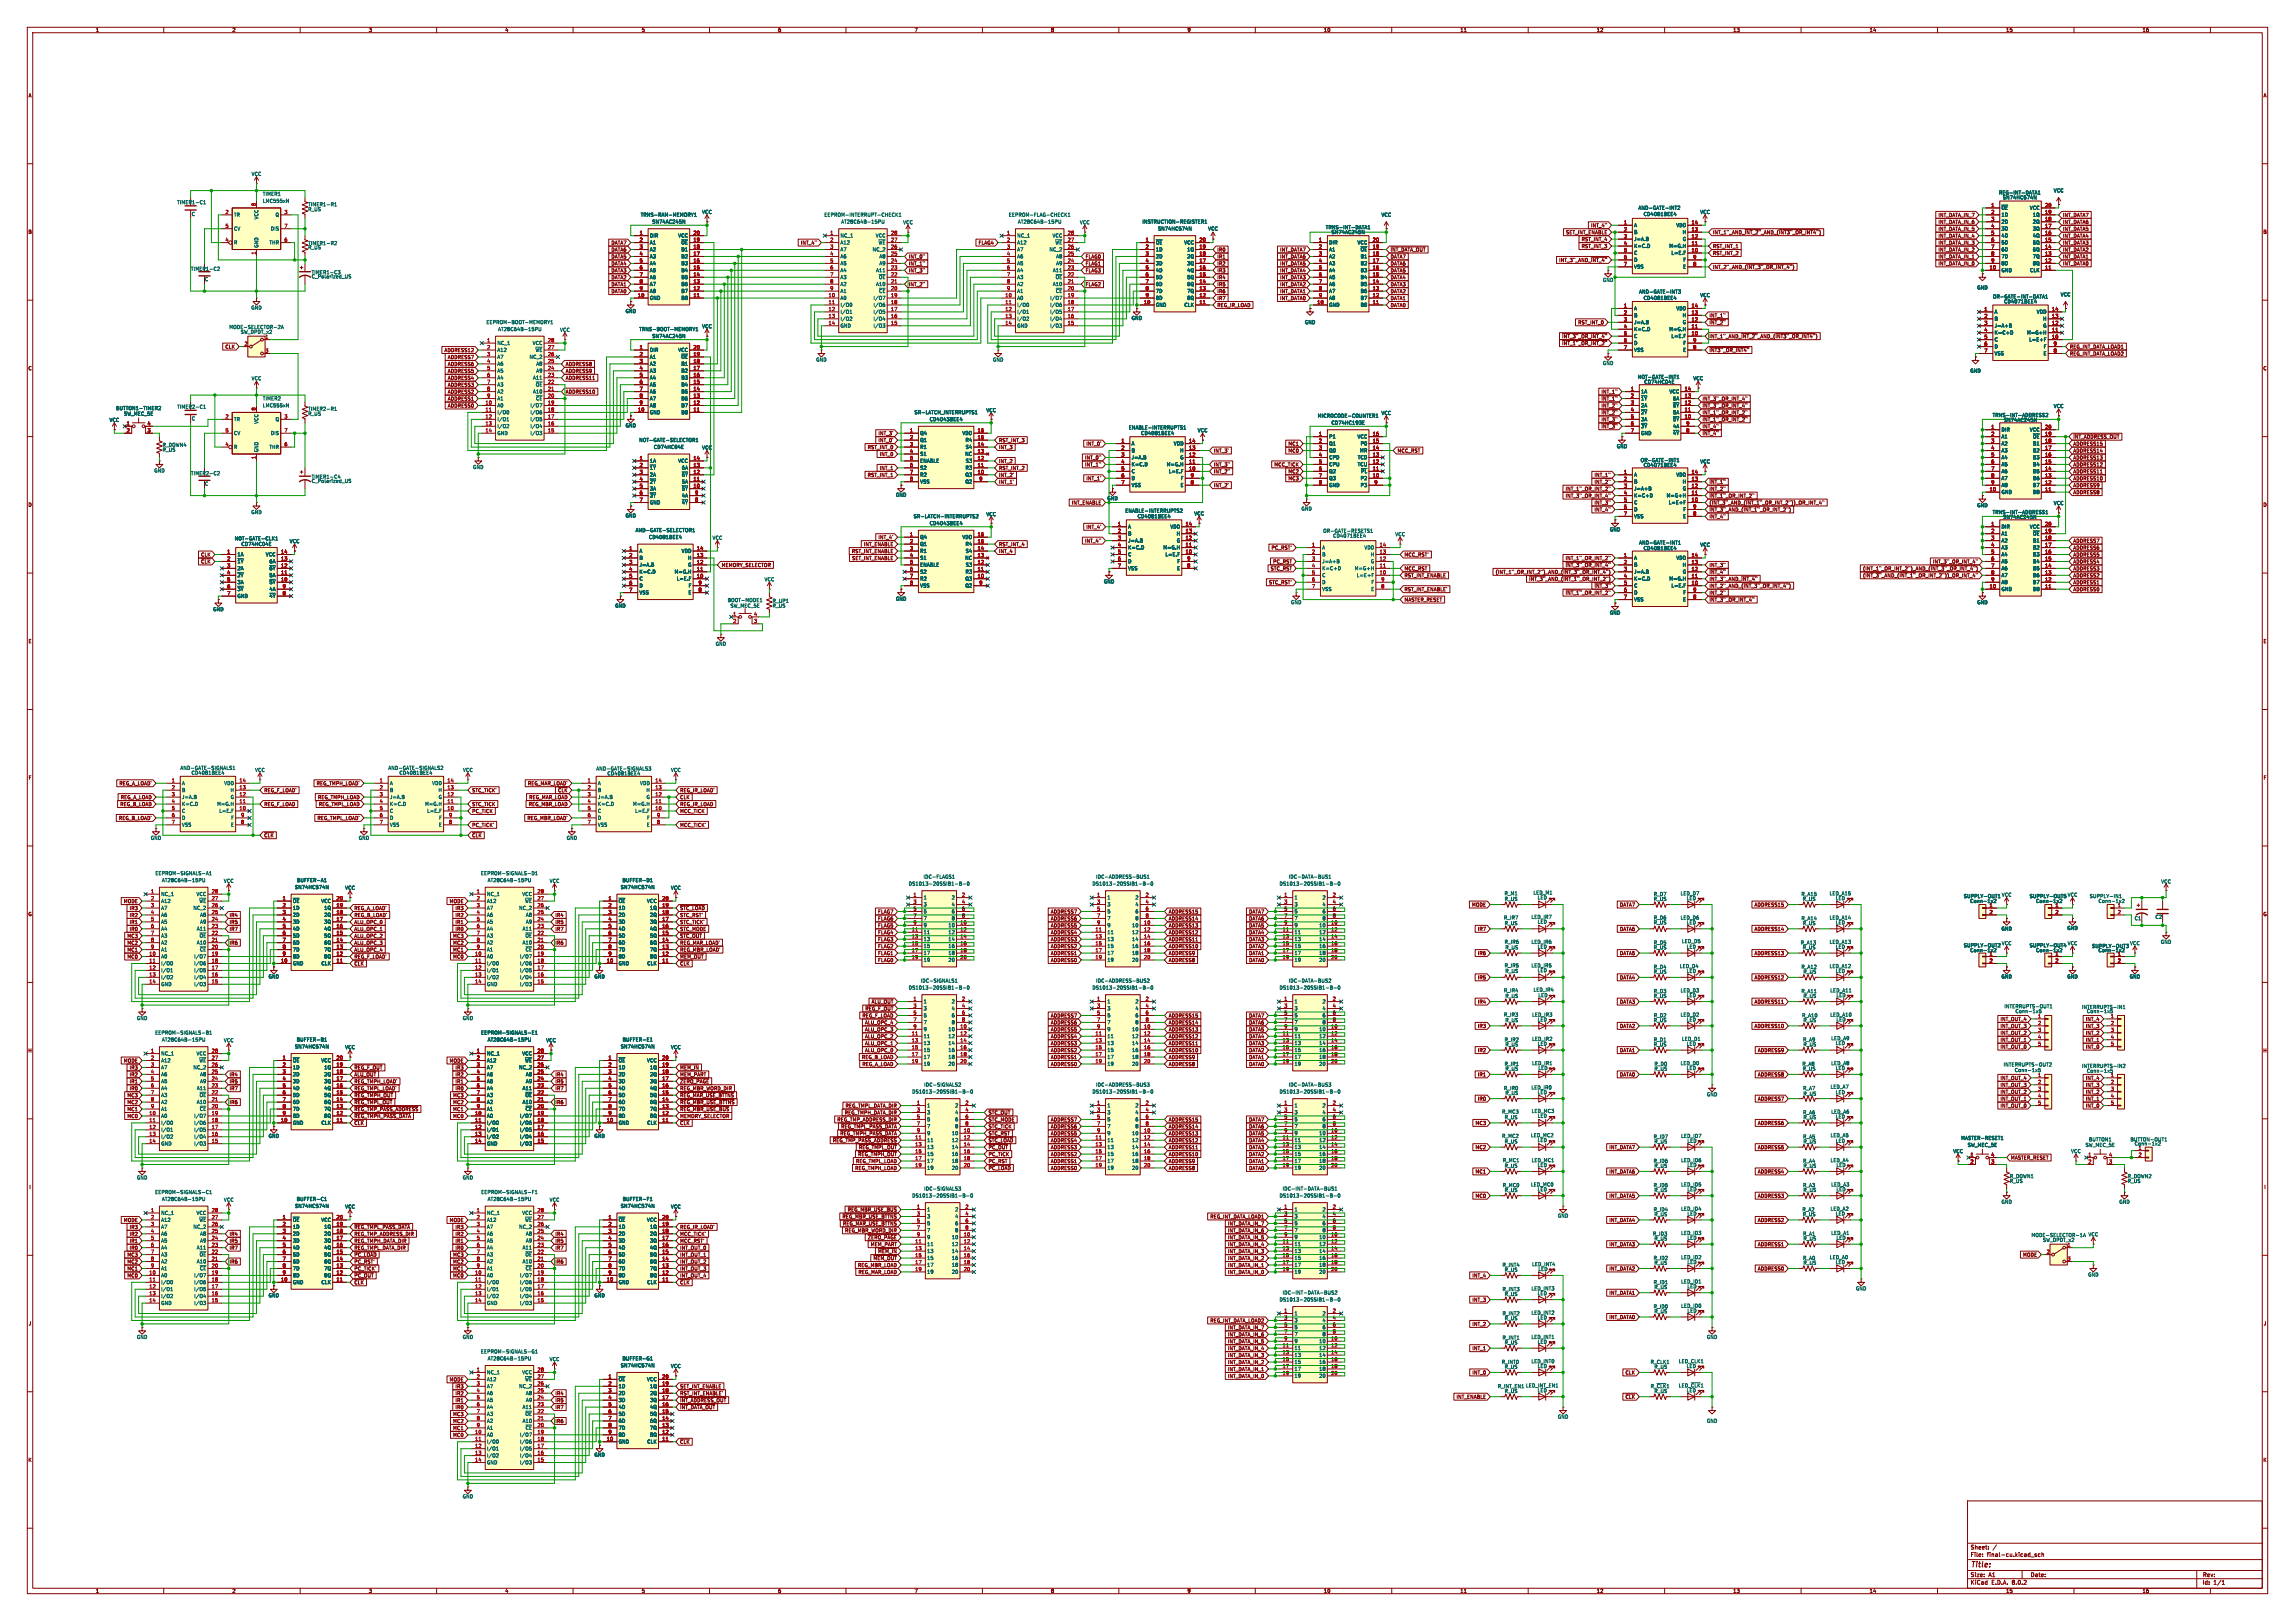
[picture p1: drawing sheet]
<svg xmlns="http://www.w3.org/2000/svg" width="841mm" height="594mm" viewBox="0 0 841 594" stroke-linecap="round" stroke-linejoin="round" font-family="sans-serif">
<defs><g id="words">
<text font-size="2.8" fill="#840000" x="722" y="574.9">Title:</text>
<g font-size="2.1" fill="#840000">
<text x="722" y="568">Sheet:</text>
<text x="722" y="570.7">File:</text>
<text x="728.1" y="570.7">final-cu.kicad_sch</text>
<text x="722" y="580.9">KiCad</text>
<text x="722" y="578.1">Size:</text>
<text x="728.7" y="578.1">A1</text>
<text x="729.7" y="580.9">E.D.A.</text>
<text x="737.3" y="580.9">8.0.2</text>
<text x="744" y="578.1">Date:</text>
<text x="807" y="578.3">Rev:</text>
<text x="807" y="580.9">Id:</text>
<text x="811.1" y="580.9">1/1</text>
</g>
<g font-size="1.8" fill="#840000">
<text x="35" y="11.9">1</text>
<text x="85" y="11.9">2</text>
<text x="135" y="11.9">3</text>
<text x="185" y="11.9">4</text>
<text x="235" y="11.9">5</text>
<text x="285" y="11.9">6</text>
<text x="335" y="11.9">7</text>
<text x="385" y="11.9">8</text>
<text x="435" y="11.9">9</text>
<text x="485" y="11.9">10</text>
<text x="535" y="11.9">11</text>
<text x="585" y="11.9">12</text>
<text x="635" y="11.9">13</text>
<text x="685" y="11.9">14</text>
<text x="735" y="11.9">15</text>
<text x="785" y="11.9">16</text>
<text x="10.3" y="35.9">A</text>
<text x="829.3" y="35.9">A</text>
<text x="582.9" y="83.5">INT_4``</text>
<text x="710.2" y="82.2">INT_DATA_IN_6</text>
<text x="710.2" y="79.7">INT_DATA_IN_7</text>
<text x="755.8" y="79.7">INT_DATA7</text>
<text x="755.8" y="82.2">INT_DATA6</text>
<text x="10.3" y="85.9">B</text>
<text x="223.9" y="89.9">DATA7</text>
<text x="293.3" y="89.9">INT_4``</text>
<text x="358.4" y="89.9">FLAG4</text>
<text x="573.7" y="86">SET_INT_ENABLE</text>
<text x="579.4" y="88.6">RST_INT_4</text>
<text x="627.5" y="86">INT_1``_AND_~{INT_2``}_AND_(~{INT3``_OR_INT4``})</text>
<text x="710.2" y="87.3">INT_DATA_IN_4</text>
<text x="710.2" y="89.9">INT_DATA_IN_3</text>
<text x="710.2" y="84.8">INT_DATA_IN_5</text>
<text x="755.8" y="84.8">INT_DATA5</text>
<text x="755.8" y="89.9">INT_DATA3</text>
<text x="755.8" y="87.3">INT_DATA4</text>
<text x="829.2" y="85.9">B</text>
<text x="223.9" y="92.4">DATA6</text>
<text x="223.9" y="94.9">DATA5</text>
<text x="332.9" y="94.9">INT_0``</text>
<text x="397.7" y="94.9">FLAG0</text>
<text x="445.9" y="94.9">IR1</text>
<text x="445.9" y="92.4">IR0</text>
<text x="468.9" y="94.9">INT_DATA6</text>
<text x="468.9" y="92.4">INT_DATA7</text>
<text x="509.4" y="92.4">~{INT_DATA_OUT}</text>
<text x="509.4" y="94.9">DATA7</text>
<text x="579.4" y="91.1">RST_INT_3</text>
<text x="627.5" y="93.7">RST_INT_2</text>
<text x="627.5" y="91.1">RST_INT_1</text>
<text x="710.2" y="94.9">INT_DATA_IN_1</text>
<text x="710.2" y="92.4">INT_DATA_IN_2</text>
<text x="755.8" y="94.9">INT_DATA1</text>
<text x="755.8" y="92.4">INT_DATA2</text>
<text x="223.9" y="97.5">DATA4</text>
<text x="223.9" y="100">DATA3</text>
<text x="332.9" y="97.5">INT_1``</text>
<text x="332.9" y="100">INT_3``</text>
<text x="397.7" y="100">FLAG3</text>
<text x="397.7" y="97.5">FLAG1</text>
<text x="445.9" y="100">IR3</text>
<text x="445.9" y="97.5">IR2</text>
<text x="468.9" y="97.5">INT_DATA5</text>
<text x="468.9" y="100">INT_DATA4</text>
<text x="509.4" y="100">DATA5</text>
<text x="509.4" y="97.5">DATA6</text>
<text x="571.2" y="96.2">INT_3``_AND_~{INT_4``}</text>
<text x="627.5" y="98.7">INT_2``_AND_(~{INT_3``_OR_INT_4``})</text>
<text x="710.2" y="97.5">INT_DATA_IN_0</text>
<text x="755.8" y="97.5">INT_DATA0</text>
<text x="223.9" y="102.6">DATA2</text>
<text x="223.9" y="107.6">DATA0</text>
<text x="223.9" y="105.1">DATA1</text>
<text x="332.9" y="105.1">INT_2``</text>
<text x="397.7" y="105.1">FLAG2</text>
<text x="445.9" y="105.1">IR5</text>
<text x="445.9" y="102.6">IR4</text>
<text x="445.9" y="107.6">IR6</text>
<text x="468.9" y="105.1">INT_DATA2</text>
<text x="468.9" y="107.6">INT_DATA1</text>
<text x="468.9" y="102.6">INT_DATA3</text>
<text x="509.4" y="107.6">DATA2</text>
<text x="509.4" y="105.1">DATA3</text>
<text x="509.4" y="102.6">DATA4</text>
<text x="445.9" y="110.2">IR7</text>
<text x="445.9" y="112.7">REG_IR_LOAD</text>
<text x="468.9" y="110.2">INT_DATA0</text>
<text x="509.4" y="110.2">DATA1</text>
<text x="509.4" y="112.7">DATA0</text>
<text x="578.2" y="119.1">RST_INT_0</text>
<text x="626.3" y="116.5">INT_1``</text>
<text x="626.3" y="119.1">~{INT_2``}</text>
<text x="572.3" y="124.1">~{INT_3``_OR_INT_4``}</text>
<text x="626.3" y="124.1">INT_1``_AND_~{INT_2``}_AND_(~{INT3``_OR_INT4``})</text>
<text x="82.4" y="128">CLK</text>
<text x="162.7" y="129.2">ADDRESS12</text>
<text x="164" y="131.8">ADDRESS7</text>
<text x="572.3" y="126.7">~{INT_1``_OR_INT_2``}</text>
<text x="626.3" y="129.2">~{INT3``_OR_INT4``}</text>
<text x="758.4" y="128">REG_INT_DATA_LOAD1</text>
<text x="758.4" y="130.5">REG_INT_DATA_LOAD2</text>
<text x="10.3" y="135.9">C</text>
<text x="164" y="134.3">ADDRESS6</text>
<text x="164" y="136.8">ADDRESS5</text>
<text x="207.2" y="134.3">ADDRESS8</text>
<text x="207.2" y="136.8">ADDRESS9</text>
<text x="829.2" y="135.9">C</text>
<text x="164" y="139.4">ADDRESS4</text>
<text x="164" y="141.9">ADDRESS3</text>
<text x="207.2" y="139.4">ADDRESS11</text>
<text x="164" y="144.5">ADDRESS2</text>
<text x="164" y="147">ADDRESS1</text>
<text x="164" y="149.5">ADDRESS0</text>
<text x="207.2" y="144.5">ADDRESS10</text>
<text x="586.7" y="144.5">INT_1``</text>
<text x="586.7" y="149.5">INT_2``</text>
<text x="586.7" y="147">~{INT_1``}</text>
<text x="623.7" y="149.5">~{INT_3``_OR_INT_4``}</text>
<text x="623.7" y="147">INT_3``_OR_INT_4``</text>
<text x="586.7" y="154.6">INT_3``</text>
<text x="586.7" y="152.1">~{INT_2``}</text>
<text x="623.7" y="152.1">INT_1``_OR_INT_2``</text>
<text x="623.7" y="154.6">~{INT_1``_OR_INT_2``}</text>
<text x="321.7" y="159.7">INT_3`</text>
<text x="586.7" y="157.2">~{INT_3``}</text>
<text x="623.7" y="159.7">~{INT_4``}</text>
<text x="623.7" y="157.2">INT_4``</text>
<text x="759.6" y="161">~{INT_ADDRESS_OUT}</text>
<text x="317.8" y="164.8">RST_INT_0</text>
<text x="321.7" y="162.2">INT_0`</text>
<text x="322.2" y="167.3">INT_0</text>
<text x="365.9" y="164.8">INT_3</text>
<text x="365.9" y="162.2">RST_INT_3</text>
<text x="397.9" y="163.5">INT_0`</text>
<text x="444.7" y="166.1">INT_3`</text>
<text x="472" y="166.1">MC0</text>
<text x="472" y="163.5">MC1</text>
<text x="512" y="166.1">MCC_RST</text>
<text x="759.6" y="166.1">ADDRESS14</text>
<text x="759.6" y="163.5">ADDRESS15</text>
<text x="322.2" y="172.4">INT_1</text>
<text x="365.9" y="169.9">INT_2</text>
<text x="365.9" y="172.4">RST_INT_2</text>
<text x="397.5" y="168.6">INT_0``</text>
<text x="397.5" y="171.1">INT_1``</text>
<text x="444.7" y="171.1">INT_3``</text>
<text x="444.7" y="173.7">INT_2``</text>
<text x="466.8" y="171.1">MCC_TICK</text>
<text x="472" y="173.7">MC2</text>
<text x="759.6" y="173.7">ADDRESS11</text>
<text x="759.6" y="168.6">ADDRESS13</text>
<text x="759.6" y="171.1">ADDRESS12</text>
<text x="317.8" y="174.9">RST_INT_1</text>
<text x="365.9" y="174.9">INT_2`</text>
<text x="365.9" y="177.5">INT_1`</text>
<text x="397.9" y="176.2">INT_1`</text>
<text x="444.7" y="178.8">INT_2`</text>
<text x="472" y="176.2">MC3</text>
<text x="584.1" y="177.5">INT_2``</text>
<text x="584.1" y="174.9">INT_1``</text>
<text x="626.3" y="177.5">~{INT_1``}</text>
<text x="759.6" y="178.8">ADDRESS9</text>
<text x="759.6" y="176.2">ADDRESS10</text>
<text x="10.3" y="185.9">D</text>
<text x="392.6" y="185.1">INT_ENABLE</text>
<text x="573.6" y="182.6">INT_3``_OR_INT_4``</text>
<text x="573.6" y="180">INT_1``_OR_INT_2``</text>
<text x="584.1" y="185.1">INT_3``</text>
<text x="626.3" y="180">INT_2``</text>
<text x="626.3" y="182.6">~{INT_1``}_OR_INT_2``</text>
<text x="626.3" y="185.1">(~{INT_3``}_AND_(~{INT_1``}_OR_INT_2``))_OR_INT_4``</text>
<text x="759.6" y="181.3">ADDRESS8</text>
<text x="829.2" y="185.9">D</text>
<text x="584.1" y="187.6">INT_4``</text>
<text x="626.3" y="187.6">~{INT_3``}_AND_(~{INT_1``}_OR_INT_2``)</text>
<text x="626.3" y="190.2">INT_4``</text>
<text x="321.7" y="197.8">INT_4`</text>
<text x="397.9" y="194">INT_4`</text>
<text x="312" y="202.9">RST_INT_ENABLE</text>
<text x="316.4" y="200.3">INT_ENABLE</text>
<text x="365.9" y="202.9">INT_4</text>
<text x="365.9" y="200.3">RST_INT_4</text>
<text x="397.5" y="199.1">INT_4``</text>
<text x="465.8" y="201.6">PC_RST'</text>
<text x="759.6" y="201.6">ADDRESS6</text>
<text x="759.6" y="199.1">ADDRESS7</text>
<text x="73.5" y="206.7">~{CLK}</text>
<text x="73.5" y="204.2">CLK</text>
<text x="264.3" y="208">MEMORY_SELECTOR</text>
<text x="312.1" y="205.4">SET_INT_ENABLE</text>
<text x="465.5" y="209.2">STC_RST</text>
<text x="466.4" y="206.7">PC_RST</text>
<text x="514.5" y="204.2">MCC_RST'</text>
<text x="514.5" y="209.2">MCC_RST</text>
<text x="573.6" y="208">~{INT_3``_OR_INT_4``}</text>
<text x="573.6" y="205.4">INT_1``_OR_INT_2``</text>
<text x="626.3" y="208">INT_3``</text>
<text x="682.5" y="209.2">(INT_1``_OR_INT_2``)_AND_(~{INT_3``_OR_INT_4``})</text>
<text x="708.2" y="206.7">INT_3``_OR_INT_4``</text>
<text x="759.6" y="206.7">ADDRESS4</text>
<text x="759.6" y="209.2">ADDRESS3</text>
<text x="759.6" y="204.2">ADDRESS5</text>
<text x="464.9" y="214.3">STC_RST'</text>
<text x="514.5" y="211.8">RST_INT_ENABLE</text>
<text x="547.9" y="210.5">(INT_1``_OR_INT_2``)_AND_(~{INT_3``_OR_INT_4``})</text>
<text x="584.1" y="215.6">~{INT_3``}</text>
<text x="626.3" y="213">INT_3``_AND_~{INT_4``}</text>
<text x="626.3" y="215.6">INT_2``_AND_(~{INT_3``_OR_INT_4``})</text>
<text x="626.3" y="210.5">~{INT_4``}</text>
<text x="759.6" y="214.3">ADDRESS1</text>
<text x="759.6" y="211.8">ADDRESS2</text>
<text x="514.5" y="216.9">RST_INT_ENABLE`</text>
<text x="514.5" y="220.7">MASTER_RESET</text>
<text x="573.6" y="218.1">~{INT_1``}_OR_INT_2``</text>
<text x="626.3" y="220.7">~{INT_3``_OR_INT_4``}</text>
<text x="626.3" y="218.1">INT_2``</text>
<text x="759.6" y="216.9">ADDRESS0</text>
<text x="10.3" y="235.9">E</text>
<text x="829.3" y="235.9">E</text>
<text x="10.3" y="285.9">F</text>
<text x="43.6" y="288">REG_A_LOAD`</text>
<text x="115.9" y="288">REG_TMPH_LOAD`</text>
<text x="193.3" y="288">REG_MAR_LOAD`</text>
<text x="829.3" y="285.9">F</text>
<text x="44.1" y="293.1">REG_A_LOAD</text>
<text x="96.7" y="290.5">REG_F_LOAD`</text>
<text x="116.4" y="293.1">REG_TMPH_LOAD</text>
<text x="172.9" y="290.5">STC_TICK`</text>
<text x="193.8" y="293.1">REG_MAR_LOAD</text>
<text x="204.3" y="290.5">~{CLK}</text>
<text x="249.1" y="290.5">REG_IR_LOAD`</text>
<text x="249.1" y="293.1">CLK</text>
<text x="43.9" y="295.6">REG_B_LOAD</text>
<text x="96.7" y="295.6">REG_F_LOAD</text>
<text x="116.7" y="295.6">REG_TMPL_LOAD</text>
<text x="172.9" y="298.1">PC_TICK</text>
<text x="172.9" y="295.6">STC_TICK</text>
<text x="193.6" y="295.6">REG_MBR_LOAD</text>
<text x="249.1" y="295.6">REG_IR_LOAD</text>
<text x="249.1" y="298.1">MCC_TICK</text>
<text x="43.4" y="300.7">REG_B_LOAD`</text>
<text x="116.2" y="300.7">REG_TMPL_LOAD`</text>
<text x="172.9" y="303.2">PC_TICK`</text>
<text x="193.1" y="300.7">REG_MBR_LOAD`</text>
<text x="249.1" y="303.2">MCC_TICK`</text>
<text x="96.7" y="307">~{CLK}</text>
<text x="172.9" y="307">~{CLK}</text>
<text x="10.3" y="335.9">G</text>
<text x="45.2" y="331.2">MODE</text>
<text x="47.4" y="333.7">IR3</text>
<text x="129.7" y="333.7">REG_A_LOAD`</text>
<text x="164.6" y="331.2">MODE</text>
<text x="166.7" y="333.7">IR3</text>
<text x="249.1" y="333.7">~{STC_LOAD}</text>
<text x="321.6" y="335">FLAG7</text>
<text x="384.9" y="335">ADDRESS7</text>
<text x="428.2" y="335">ADDRESS15</text>
<text x="457.6" y="335">DATA7</text>
<text x="539.3" y="332.4">MODE</text>
<text x="593.5" y="332.4">DATA7</text>
<text x="642.8" y="332.4">ADDRESS15</text>
<text x="829.2" y="335.9">G</text>
<text x="47.4" y="336.2">IR2</text>
<text x="47.4" y="338.8">IR1</text>
<text x="47.4" y="341.3">IR0</text>
<text x="84" y="336.2">IR4</text>
<text x="84" y="341.3">IR7</text>
<text x="84" y="338.8">IR5</text>
<text x="129.7" y="336.2">REG_B_LOAD`</text>
<text x="129.7" y="341.3">ALU_OPC_1</text>
<text x="129.7" y="338.8">ALU_OPC_0</text>
<text x="166.7" y="336.2">IR2</text>
<text x="166.7" y="341.3">IR0</text>
<text x="166.7" y="338.8">IR1</text>
<text x="203.4" y="336.2">IR4</text>
<text x="203.4" y="338.8">IR5</text>
<text x="203.4" y="341.3">IR7</text>
<text x="249.1" y="338.8">STC_TICK`</text>
<text x="249.1" y="341.3">STC_MODE</text>
<text x="249.1" y="336.2">STC_RST'</text>
<text x="321.6" y="340">FLAG5</text>
<text x="321.6" y="337.5">FLAG6</text>
<text x="384.9" y="337.5">ADDRESS6</text>
<text x="384.9" y="340">ADDRESS5</text>
<text x="428.2" y="340">ADDRESS13</text>
<text x="428.2" y="337.5">ADDRESS14</text>
<text x="457.6" y="337.5">DATA6</text>
<text x="457.6" y="340">DATA5</text>
<text x="541.4" y="341.3">IR7</text>
<text x="593.5" y="341.3">DATA6</text>
<text x="642.8" y="341.3">ADDRESS14</text>
<text x="46.5" y="346.4">MC2</text>
<text x="46.5" y="343.9">MC3</text>
<text x="84" y="346.4">IR6</text>
<text x="129.7" y="346.4">ALU_OPC_3</text>
<text x="129.7" y="343.9">ALU_OPC_2</text>
<text x="165.9" y="346.4">MC2</text>
<text x="165.9" y="343.9">MC3</text>
<text x="203.4" y="346.4">IR6</text>
<text x="249.1" y="343.9">~{STC_OUT}</text>
<text x="249.1" y="346.4">REG_MAR_LOAD`</text>
<text x="321.6" y="342.6">FLAG4</text>
<text x="321.6" y="347.7">FLAG2</text>
<text x="321.6" y="345.1">FLAG3</text>
<text x="384.9" y="345.1">ADDRESS3</text>
<text x="384.9" y="342.6">ADDRESS4</text>
<text x="384.9" y="347.7">ADDRESS2</text>
<text x="428.2" y="342.6">ADDRESS12</text>
<text x="428.2" y="347.7">ADDRESS10</text>
<text x="428.2" y="345.1">ADDRESS11</text>
<text x="457.6" y="345.1">DATA3</text>
<text x="457.6" y="342.6">DATA4</text>
<text x="457.6" y="347.7">DATA2</text>
<text x="46.5" y="348.9">MC1</text>
<text x="46.5" y="351.5">MC0</text>
<text x="129.7" y="348.9">ALU_OPC_4</text>
<text x="129.7" y="351.5">REG_F_LOAD`</text>
<text x="165.9" y="351.5">MC0</text>
<text x="165.9" y="348.9">MC1</text>
<text x="249.1" y="348.9">REG_MBR_LOAD`</text>
<text x="249.1" y="351.5">~{MEM_OUT}</text>
<text x="321.6" y="350.2">FLAG1</text>
<text x="321.6" y="352.7">FLAG0</text>
<text x="384.9" y="352.7">ADDRESS0</text>
<text x="384.9" y="350.2">ADDRESS1</text>
<text x="428.2" y="352.7">ADDRESS8</text>
<text x="428.2" y="350.2">ADDRESS9</text>
<text x="457.6" y="352.7">DATA0</text>
<text x="457.6" y="350.2">DATA1</text>
<text x="541.4" y="350.2">IR6</text>
<text x="593.5" y="350.2">DATA5</text>
<text x="642.8" y="350.2">ADDRESS13</text>
<text x="129.7" y="354">~{CLK}</text>
<text x="249.1" y="354">~{CLK}</text>
<text x="541.4" y="359.1">IR5</text>
<text x="593.5" y="359.1">DATA4</text>
<text x="642.8" y="359.1">ADDRESS12</text>
<text x="317" y="370.5">~{REG_F_OUT}</text>
<text x="319.3" y="368">~{ALU_OUT}</text>
<text x="541.4" y="368">IR4</text>
<text x="593.5" y="368">DATA3</text>
<text x="642.8" y="368">ADDRESS11</text>
<text x="315.9" y="373.1">REG_F_LOAD</text>
<text x="316.8" y="375.6">ALU_OPC_4</text>
<text x="384.9" y="373.1">ADDRESS7</text>
<text x="384.9" y="375.6">ADDRESS6</text>
<text x="428.2" y="375.6">ADDRESS14</text>
<text x="428.2" y="373.1">ADDRESS15</text>
<text x="457.6" y="373.1">DATA7</text>
<text x="457.6" y="375.6">DATA6</text>
<text x="541.4" y="376.9">IR3</text>
<text x="593.5" y="376.9">DATA2</text>
<text x="642.8" y="376.9">ADDRESS10</text>
<text x="732.9" y="376.9">INT_OUT_3</text>
<text x="732.9" y="374.3">INT_OUT_4</text>
<text x="764.2" y="376.9">INT_3</text>
<text x="764.2" y="374.3">INT_4</text>
<text x="316.8" y="380.7">ALU_OPC_2</text>
<text x="316.8" y="383.2">ALU_OPC_1</text>
<text x="316.8" y="378.1">ALU_OPC_3</text>
<text x="384.9" y="378.1">ADDRESS5</text>
<text x="384.9" y="380.7">ADDRESS4</text>
<text x="384.9" y="383.2">ADDRESS3</text>
<text x="428.2" y="378.1">ADDRESS13</text>
<text x="428.2" y="383.2">ADDRESS11</text>
<text x="428.2" y="380.7">ADDRESS12</text>
<text x="457.6" y="378.1">DATA5</text>
<text x="457.6" y="380.7">DATA4</text>
<text x="457.6" y="383.2">DATA3</text>
<text x="732.9" y="382">INT_OUT_1</text>
<text x="732.9" y="379.4">INT_OUT_2</text>
<text x="764.2" y="382">INT_1</text>
<text x="764.2" y="379.4">INT_2</text>
<text x="10.2" y="385.9">H</text>
<text x="45.2" y="389.6">MODE</text>
<text x="164.6" y="389.6">MODE</text>
<text x="315.7" y="388.3">REG_B_LOAD</text>
<text x="316.8" y="385.8">ALU_OPC_0</text>
<text x="384.9" y="385.8">ADDRESS2</text>
<text x="384.9" y="388.3">ADDRESS1</text>
<text x="428.2" y="388.3">ADDRESS9</text>
<text x="428.2" y="385.8">ADDRESS10</text>
<text x="457.6" y="385.8">DATA2</text>
<text x="457.6" y="388.3">DATA1</text>
<text x="541.4" y="385.8">IR2</text>
<text x="593.5" y="385.8">DATA1</text>
<text x="644" y="385.8">ADDRESS9</text>
<text x="732.9" y="384.5">INT_OUT_0</text>
<text x="764.2" y="384.5">INT_0</text>
<text x="829.2" y="385.9">H</text>
<text x="47.4" y="394.7">IR2</text>
<text x="47.4" y="392.1">IR3</text>
<text x="84" y="394.7">IR4</text>
<text x="129.7" y="392.1">~{REG_F_OUT}</text>
<text x="129.7" y="394.7">~{ALU_OUT}</text>
<text x="166.7" y="392.1">IR3</text>
<text x="166.7" y="394.7">IR2</text>
<text x="203.4" y="394.7">IR4</text>
<text x="249.1" y="394.7">MEM_PART</text>
<text x="249.1" y="392.1">~{MEM_IN}</text>
<text x="315.9" y="390.8">REG_A_LOAD</text>
<text x="384.9" y="390.8">ADDRESS0</text>
<text x="428.2" y="390.8">ADDRESS8</text>
<text x="457.6" y="390.8">DATA0</text>
<text x="541.4" y="394.7">IR1</text>
<text x="593.5" y="394.7">DATA0</text>
<text x="644" y="394.7">ADDRESS8</text>
<text x="732.9" y="395.9">INT_OUT_4</text>
<text x="764.2" y="395.9">INT_4</text>
<text x="47.4" y="397.2">IR1</text>
<text x="47.4" y="399.7">IR0</text>
<text x="84" y="397.2">IR5</text>
<text x="84" y="399.7">IR7</text>
<text x="129.7" y="397.2">REG_TMPH_LOAD`</text>
<text x="129.7" y="399.7">REG_TMPL_LOAD`</text>
<text x="166.7" y="399.7">IR0</text>
<text x="166.7" y="397.2">IR1</text>
<text x="203.4" y="397.2">IR5</text>
<text x="203.4" y="399.7">IR7</text>
<text x="249.1" y="397.2">~{ZERO_PAGE}</text>
<text x="249.1" y="399.7">REG_MBR_WORD_DIR</text>
<text x="732.9" y="401">INT_OUT_2</text>
<text x="732.9" y="398.5">INT_OUT_3</text>
<text x="764.2" y="398.5">INT_3</text>
<text x="764.2" y="401">INT_2</text>
<text x="46.5" y="402.3">MC3</text>
<text x="46.5" y="407.4">MC1</text>
<text x="46.5" y="404.8">MC2</text>
<text x="84" y="404.8">IR6</text>
<text x="129.7" y="407.4">~{REG_TMP_PASS_ADDRESS}</text>
<text x="129.7" y="404.8">~{REG_TMPL_OUT}</text>
<text x="129.7" y="402.3">~{REG_TMPH_OUT}</text>
<text x="165.9" y="407.4">MC1</text>
<text x="165.9" y="402.3">MC3</text>
<text x="165.9" y="404.8">MC2</text>
<text x="203.4" y="404.8">IR6</text>
<text x="249.1" y="407.4">~{REG_MBR_USE_BUS}</text>
<text x="249.1" y="404.8">~{REG_MBR_USE_BTTNS}</text>
<text x="249.1" y="402.3">~{REG_MAR_USE_BTTNS}</text>
<text x="309.7" y="406.1">REG_TMPL_DATA_DIR</text>
<text x="541.4" y="403.5">IR0</text>
<text x="644" y="403.5">ADDRESS7</text>
<text x="732.9" y="406.1">INT_OUT_0</text>
<text x="732.9" y="403.5">INT_OUT_1</text>
<text x="764.2" y="406.1">INT_0</text>
<text x="764.2" y="403.5">INT_1</text>
<text x="46.5" y="409.9">MC0</text>
<text x="129.7" y="409.9">~{REG_TMPH_PASS_DATA}</text>
<text x="129.7" y="412.4">~{CLK}</text>
<text x="165.9" y="409.9">MC0</text>
<text x="249.1" y="409.9">MEMORY_SELECTOR</text>
<text x="249.1" y="412.4">~{CLK}</text>
<text x="306.7" y="411.2">REG_TMP_ADDRESS_DIR</text>
<text x="308.1" y="413.7">~{REG_TMPL_PASS_DATA}</text>
<text x="309.4" y="408.6">REG_TMPH_DATA_DIR</text>
<text x="362.1" y="413.7">STC_TICK</text>
<text x="362.1" y="408.6">~{STC_OUT}</text>
<text x="362.1" y="411.2">STC_MODE</text>
<text x="384.9" y="413.7">ADDRESS6</text>
<text x="384.9" y="411.2">ADDRESS7</text>
<text x="428.2" y="413.7">ADDRESS14</text>
<text x="428.2" y="411.2">ADDRESS15</text>
<text x="457.6" y="413.7">DATA6</text>
<text x="457.6" y="411.2">DATA7</text>
<text x="540.5" y="412.4">MC3</text>
<text x="644" y="412.4">ADDRESS6</text>
<text x="305" y="418.8">~{REG_TMP_PASS_ADDRESS}</text>
<text x="307.8" y="416.2">~{REG_TMPH_PASS_DATA}</text>
<text x="362.1" y="416.2">STC_RST</text>
<text x="362.1" y="418.8">~{STC_LOAD}</text>
<text x="384.9" y="418.8">ADDRESS4</text>
<text x="384.9" y="416.2">ADDRESS5</text>
<text x="428.2" y="416.2">ADDRESS13</text>
<text x="428.2" y="418.8">ADDRESS12</text>
<text x="457.6" y="418.8">DATA4</text>
<text x="457.6" y="416.2">DATA5</text>
<text x="314.3" y="423.9">~{REG_TMPH_OUT}</text>
<text x="314.6" y="421.3">~{REG_TMPL_OUT}</text>
<text x="362.1" y="423.9">PC_TICK</text>
<text x="362.1" y="421.3">~{PC_OUT}</text>
<text x="384.9" y="421.3">ADDRESS3</text>
<text x="384.9" y="423.9">ADDRESS2</text>
<text x="428.2" y="423.9">ADDRESS10</text>
<text x="428.2" y="421.3">ADDRESS11</text>
<text x="457.6" y="423.9">DATA2</text>
<text x="457.6" y="421.3">DATA3</text>
<text x="540.5" y="421.3">MC2</text>
<text x="589.6" y="421.3">INT_DATA7</text>
<text x="644" y="421.3">ADDRESS5</text>
<text x="736.8" y="425.1">MASTER_RESET</text>
<text x="313.2" y="428.9">REG_TMPH_LOAD</text>
<text x="313.5" y="426.4">REG_TMPL_LOAD</text>
<text x="362.1" y="426.4">PC_RST</text>
<text x="362.1" y="428.9">~{PC_LOAD}</text>
<text x="384.9" y="428.9">ADDRESS0</text>
<text x="384.9" y="426.4">ADDRESS1</text>
<text x="428.2" y="426.4">ADDRESS9</text>
<text x="428.2" y="428.9">ADDRESS8</text>
<text x="457.6" y="426.4">DATA1</text>
<text x="457.6" y="428.9">DATA0</text>
<text x="540.5" y="430.2">MC1</text>
<text x="589.6" y="430.2">INT_DATA6</text>
<text x="644" y="430.2">ADDRESS4</text>
<text x="10.6" y="435.9">I</text>
<text x="829.6" y="435.9">I</text>
<text x="540.5" y="439.1">MC0</text>
<text x="589.6" y="439.1">INT_DATA5</text>
<text x="644" y="439.1">ADDRESS3</text>
<text x="45.2" y="448">MODE</text>
<text x="164.6" y="448">MODE</text>
<text x="308.6" y="446.7">~{REG_MBR_USE_BTTNS}</text>
<text x="308.7" y="449.3">~{REG_MAR_USE_BTTNS}</text>
<text x="310.5" y="444.2">~{REG_MBR_USE_BUS}</text>
<text x="443.4" y="446.7">REG_INT_DATA_LOAD1</text>
<text x="449.8" y="449.3">INT_DATA_IN_7</text>
<text x="589.6" y="448">INT_DATA4</text>
<text x="644" y="448">ADDRESS2</text>
<text x="47.4" y="455.6">IR1</text>
<text x="47.4" y="453.1">IR2</text>
<text x="47.4" y="450.5">IR3</text>
<text x="84" y="453.1">IR4</text>
<text x="84" y="455.6">IR5</text>
<text x="129.7" y="455.6">REG_TMPH_DATA_DIR</text>
<text x="129.7" y="450.5">~{REG_TMPL_PASS_DATA}</text>
<text x="129.7" y="453.1">REG_TMP_ADDRESS_DIR</text>
<text x="166.7" y="450.5">IR3</text>
<text x="166.7" y="453.1">IR2</text>
<text x="166.7" y="455.6">IR1</text>
<text x="203.4" y="455.6">IR5</text>
<text x="203.4" y="453.1">IR4</text>
<text x="249.1" y="453.1">MCC_TICK`</text>
<text x="249.1" y="450.5">REG_IR_LOAD`</text>
<text x="249.1" y="455.6">MCC_RST'</text>
<text x="309.5" y="451.8">REG_MBR_WORD_DIR</text>
<text x="317.9" y="454.3">~{ZERO_PAGE}</text>
<text x="449.8" y="454.3">INT_DATA_IN_5</text>
<text x="449.8" y="451.8">INT_DATA_IN_6</text>
<text x="46.5" y="460.7">MC3</text>
<text x="47.4" y="458.2">IR0</text>
<text x="84" y="458.2">IR7</text>
<text x="129.7" y="460.7">~{PC_LOAD}</text>
<text x="129.7" y="458.2">REG_TMPL_DATA_DIR</text>
<text x="165.9" y="460.7">MC3</text>
<text x="166.7" y="458.2">IR0</text>
<text x="203.4" y="458.2">IR7</text>
<text x="249.1" y="458.2">INT_OUT_0</text>
<text x="249.1" y="460.7">INT_OUT_1</text>
<text x="319" y="456.9">MEM_PART</text>
<text x="319.9" y="462">~{MEM_OUT}</text>
<text x="321.6" y="459.4">~{MEM_IN}</text>
<text x="449.8" y="459.4">INT_DATA_IN_3</text>
<text x="449.8" y="456.9">INT_DATA_IN_4</text>
<text x="449.8" y="462">INT_DATA_IN_2</text>
<text x="589.6" y="456.9">INT_DATA3</text>
<text x="644" y="456.9">ADDRESS1</text>
<text x="741.2" y="460.7">MODE</text>
<text x="46.5" y="465.8">MC1</text>
<text x="46.5" y="463.2">MC2</text>
<text x="84" y="463.2">IR6</text>
<text x="129.7" y="463.2">PC_RST'</text>
<text x="129.7" y="465.8">PC_TICK`</text>
<text x="165.9" y="465.8">MC1</text>
<text x="165.9" y="463.2">MC2</text>
<text x="203.4" y="463.2">IR6</text>
<text x="249.1" y="463.2">INT_OUT_2</text>
<text x="249.1" y="465.8">INT_OUT_3</text>
<text x="314.2" y="464.5">REG_MBR_LOAD</text>
<text x="314.4" y="467">REG_MAR_LOAD</text>
<text x="449.8" y="467">INT_DATA_IN_0</text>
<text x="449.8" y="464.5">INT_DATA_IN_1</text>
<text x="589.6" y="465.8">INT_DATA2</text>
<text x="644" y="465.8">ADDRESS0</text>
<text x="46.5" y="468.3">MC0</text>
<text x="129.7" y="468.3">~{PC_OUT}</text>
<text x="129.7" y="470.9">~{CLK}</text>
<text x="165.9" y="468.3">MC0</text>
<text x="249.1" y="470.9">~{CLK}</text>
<text x="249.1" y="468.3">INT_OUT_4</text>
<text x="539.4" y="468.3">INT_4</text>
<text x="539.4" y="477.2">INT_3</text>
<text x="589.6" y="474.7">INT_DATA1</text>
<text x="10.4" y="485.9">J</text>
<text x="443.4" y="484.8">REG_INT_DATA_LOAD2</text>
<text x="589.6" y="483.6">INT_DATA0</text>
<text x="829.4" y="485.9">J</text>
<text x="449.8" y="487.4">INT_DATA_IN_7</text>
<text x="449.8" y="489.9">INT_DATA_IN_6</text>
<text x="539.4" y="486.1">INT_2</text>
<text x="449.8" y="492.4">INT_DATA_IN_5</text>
<text x="449.8" y="495">INT_DATA_IN_4</text>
<text x="449.8" y="497.5">INT_DATA_IN_3</text>
<text x="539.4" y="495">INT_1</text>
<text x="449.8" y="500.1">INT_DATA_IN_2</text>
<text x="449.8" y="502.6">INT_DATA_IN_1</text>
<text x="539.4" y="503.9">INT_0</text>
<text x="595.5" y="503.9">CLK</text>
<text x="164.6" y="506.4">MODE</text>
<text x="166.7" y="509">IR3</text>
<text x="249.1" y="509">SET_INT_ENABLE</text>
<text x="449.8" y="505.1">INT_DATA_IN_0</text>
<text x="166.7" y="514">IR1</text>
<text x="166.7" y="511.5">IR2</text>
<text x="203.4" y="514">IR5</text>
<text x="203.4" y="511.5">IR4</text>
<text x="249.1" y="511.5">RST_INT_ENABLE`</text>
<text x="249.1" y="514">~{INT_ADDRESS_OUT}</text>
<text x="533.6" y="512.8">INT_ENABLE</text>
<text x="595.5" y="512.8">~{CLK}</text>
<text x="165.9" y="521.7">MC2</text>
<text x="165.9" y="519.1">MC3</text>
<text x="166.7" y="516.6">IR0</text>
<text x="203.4" y="521.7">IR6</text>
<text x="203.4" y="516.6">IR7</text>
<text x="249.1" y="516.6">~{INT_DATA_OUT}</text>
<text x="165.9" y="526.7">MC0</text>
<text x="165.9" y="524.2">MC1</text>
<text x="249.1" y="529.3">~{CLK}</text>
<text x="10.3" y="535.9">K</text>
<text x="829.2" y="535.9">K</text>
<text x="35" y="583.9">1</text>
<text x="85" y="583.9">2</text>
<text x="135" y="583.9">3</text>
<text x="185" y="583.9">4</text>
<text x="235" y="583.9">5</text>
<text x="285" y="583.9">6</text>
<text x="335" y="583.9">7</text>
<text x="385" y="583.9">8</text>
<text x="435" y="583.9">9</text>
<text x="485" y="583.9">10</text>
<text x="535" y="583.9">11</text>
<text x="585" y="583.9">12</text>
<text x="635" y="583.9">13</text>
<text x="685" y="583.9">14</text>
<text x="735" y="583.9">15</text>
<text x="785" y="583.9">16</text>
</g>
<g font-size="1.8" fill="#006464">
<text x="92.1" y="64.6">VCC</text>
<text x="96.2" y="72">TIMER1</text>
<text x="732.4" y="71.5">REG-INT-DATA1</text>
<text x="752.5" y="70.7">VCC</text>
<text x="64.8" y="75">TIMER1-C1</text>
<text x="96.2" y="74.5">LMC555xN</text>
<text x="112.8" y="75.8">TIMER1-R1</text>
<text x="112.8" y="77.6">R_US</text>
<text x="600.3" y="77.1">AND-GATE-INT2</text>
<text x="733.3" y="77.1">~{OE}</text>
<text x="733.8" y="73.3">SN74HC574N</text>
<text x="743.7" y="77.1">VCC</text>
<text x="70.1" y="79.3">C</text>
<text x="85.6" y="79.6">TR</text>
<text x="94.8" y="80.5" transform="rotate(-90 94.8 80.5)">VCC</text>
<text x="100.8" y="79.6">Q</text>
<text x="234.7" y="79.6">TRNS-RAM-MEMORY1</text>
<text x="238.9" y="82.1">SN74AC245N</text>
<text x="257.2" y="78.6">VCC</text>
<text x="301.9" y="79.6">EEPROM-INTERRUPT-CHECK1</text>
<text x="308.1" y="82.1">AT28C64B-15PU</text>
<text x="330.8" y="82.4">VCC</text>
<text x="369.5" y="79.6">EEPROM-FLAG-CHECK1</text>
<text x="372.9" y="82.1">AT28C64B-15PU</text>
<text x="395.6" y="82.4">VCC</text>
<text x="418.5" y="82.1">INSTRUCTION-REGISTER1</text>
<text x="506.1" y="79.6">VCC</text>
<text x="598.7" y="83.4">A</text>
<text x="602.2" y="79.3">CD4081BEE4</text>
<text x="614.1" y="83.4">VDD</text>
<text x="622.9" y="78.6">VCC</text>
<text x="733.3" y="79.6">1D</text>
<text x="733.3" y="82.1">2D</text>
<text x="744.8" y="82.1">2Q</text>
<text x="744.8" y="79.6">1Q</text>
<text x="85.6" y="89.8">R</text>
<text x="85.6" y="84.7">CV</text>
<text x="98.6" y="89.8">THR</text>
<text x="99.1" y="84.7">DIS</text>
<text x="238" y="87.2">DIR</text>
<text x="238" y="89.8">A1</text>
<text x="248.4" y="87.2">VCC</text>
<text x="249.5" y="89.8">~{OE}</text>
<text x="307.8" y="87.2">NC_1</text>
<text x="307.8" y="89.8">A12</text>
<text x="320.8" y="87.2">VCC</text>
<text x="321.8" y="89.8">~{WE}</text>
<text x="372.6" y="87.2">NC_1</text>
<text x="372.6" y="89.8">A12</text>
<text x="385.5" y="87.2">VCC</text>
<text x="386.6" y="89.8">~{WE}</text>
<text x="423.4" y="89.8">~{OE}</text>
<text x="424.2" y="84.7">SN74HC574N</text>
<text x="433.8" y="89.8">VCC</text>
<text x="442.6" y="84.7">VCC</text>
<text x="485.7" y="84.2">TRNS-INT-DATA1</text>
<text x="486.9" y="89.8">DIR</text>
<text x="487.8" y="86">SN74AC245N</text>
<text x="497.3" y="89.8">VCC</text>
<text x="598.7" y="86">B</text>
<text x="598.7" y="88.5">J=A.B</text>
<text x="616.4" y="86">H</text>
<text x="616.5" y="88.5">G</text>
<text x="733.3" y="84.7">3D</text>
<text x="733.3" y="87.2">4D</text>
<text x="733.3" y="89.8">5D</text>
<text x="744.8" y="89.8">5Q</text>
<text x="744.8" y="87.2">4Q</text>
<text x="744.8" y="84.7">3Q</text>
<text x="94.8" y="90.9" transform="rotate(-90 94.8 90.9)">GND</text>
<text x="112.8" y="90">TIMER1-R2</text>
<text x="112.8" y="91.5">R_US</text>
<text x="238" y="92.3">A2</text>
<text x="238" y="94.8">A3</text>
<text x="249.5" y="94.8">B2</text>
<text x="249.5" y="92.3">B1</text>
<text x="307.8" y="92.3">A7</text>
<text x="307.8" y="94.8">A6</text>
<text x="319.6" y="92.3">NC_2</text>
<text x="322.1" y="94.8">A8</text>
<text x="372.6" y="92.3">A7</text>
<text x="372.6" y="94.8">A6</text>
<text x="384.4" y="92.3">NC_2</text>
<text x="386.9" y="94.8">A8</text>
<text x="423.4" y="92.3">1D</text>
<text x="423.4" y="94.8">2D</text>
<text x="434.9" y="94.8">2Q</text>
<text x="434.9" y="92.3">1Q</text>
<text x="486.9" y="92.3">A1</text>
<text x="486.9" y="94.8">A2</text>
<text x="498.5" y="94.8">B1</text>
<text x="498.5" y="92.3">~{OE}</text>
<text x="598.7" y="91">K=C.D</text>
<text x="598.7" y="93.6">C</text>
<text x="611.6" y="91">M=G.H</text>
<text x="612.3" y="93.6">L=E.F</text>
<text x="733.3" y="92.3">6D</text>
<text x="733.3" y="94.8">7D</text>
<text x="744.8" y="94.8">7Q</text>
<text x="744.8" y="92.3">6Q</text>
<text x="69.9" y="99.4">TIMER1-C2</text>
<text x="114.1" y="100.7">TIMER1-C3</text>
<text x="238" y="97.4">A4</text>
<text x="238" y="99.9">A5</text>
<text x="249.5" y="99.9">B4</text>
<text x="249.5" y="97.4">B3</text>
<text x="307.8" y="97.4">A5</text>
<text x="307.8" y="99.9">A4</text>
<text x="320.9" y="99.9">A11</text>
<text x="322.1" y="97.4">A9</text>
<text x="372.6" y="97.4">A5</text>
<text x="372.6" y="99.9">A4</text>
<text x="385.7" y="99.9">A11</text>
<text x="386.9" y="97.4">A9</text>
<text x="423.4" y="97.4">3D</text>
<text x="423.4" y="99.9">4D</text>
<text x="434.9" y="99.9">4Q</text>
<text x="434.9" y="97.4">3Q</text>
<text x="486.9" y="97.4">A3</text>
<text x="486.9" y="99.9">A4</text>
<text x="498.5" y="99.9">B3</text>
<text x="498.5" y="97.4">B2</text>
<text x="598.7" y="96.1">D</text>
<text x="598.7" y="98.7">VSS</text>
<text x="616.6" y="98.7">E</text>
<text x="616.7" y="96.1">F</text>
<text x="733.3" y="99.9">GND</text>
<text x="733.3" y="97.4">8D</text>
<text x="743.8" y="99.9">CLK</text>
<text x="744.8" y="97.4">8Q</text>
<text x="74.9" y="103.2">C</text>
<text x="114.1" y="102.2">C_Polarized_US</text>
<text x="238" y="102.5">A6</text>
<text x="238" y="105">A7</text>
<text x="238" y="107.5">A8</text>
<text x="249.5" y="107.5">B7</text>
<text x="249.5" y="105">B6</text>
<text x="249.5" y="102.5">B5</text>
<text x="307.8" y="102.5">A3</text>
<text x="307.8" y="105">A2</text>
<text x="307.8" y="107.5">A1</text>
<text x="320.9" y="105">A10</text>
<text x="321.9" y="102.5">~{OE}</text>
<text x="322" y="107.5">~{CE}</text>
<text x="372.6" y="102.5">A3</text>
<text x="372.6" y="105">A2</text>
<text x="372.6" y="107.5">A1</text>
<text x="385.7" y="105">A10</text>
<text x="386.7" y="102.5">~{OE}</text>
<text x="386.8" y="107.5">~{CE}</text>
<text x="423.4" y="102.5">5D</text>
<text x="423.4" y="105">6D</text>
<text x="423.4" y="107.5">7D</text>
<text x="434.9" y="107.5">7Q</text>
<text x="434.9" y="105">6Q</text>
<text x="434.9" y="102.5">5Q</text>
<text x="486.9" y="102.5">A5</text>
<text x="486.9" y="105">A6</text>
<text x="486.9" y="107.5">A7</text>
<text x="498.5" y="107.5">B6</text>
<text x="498.5" y="105">B5</text>
<text x="498.5" y="102.5">B4</text>
<text x="587.2" y="103.5">GND</text>
<text x="600.5" y="107.8">AND-GATE-INT3</text>
<text x="724.4" y="106.3">GND</text>
<text x="91.9" y="113.6">GND</text>
<text x="238" y="110.1">GND</text>
<text x="249.5" y="110.1">B8</text>
<text x="307.8" y="110.1">A0</text>
<text x="307.8" y="112.6">I/O0</text>
<text x="319.9" y="112.6">I/O6</text>
<text x="319.9" y="110.1">I/O7</text>
<text x="372.6" y="110.1">A0</text>
<text x="372.6" y="112.6">I/O0</text>
<text x="384.7" y="112.6">I/O6</text>
<text x="384.7" y="110.1">I/O7</text>
<text x="423.4" y="112.6">GND</text>
<text x="423.4" y="110.1">8D</text>
<text x="433.9" y="112.6">CLK</text>
<text x="434.9" y="110.1">8Q</text>
<text x="486.9" y="112.6">GND</text>
<text x="486.9" y="110.1">A8</text>
<text x="498.5" y="112.6">B8</text>
<text x="498.5" y="110.1">B7</text>
<text x="598.7" y="113.9">A</text>
<text x="602.2" y="110.1">CD4081BEE4</text>
<text x="614.1" y="113.9">VDD</text>
<text x="622.9" y="109.1">VCC</text>
<text x="730.1" y="109.6">OR-GATE-INT-DATA1</text>
<text x="734.2" y="111.4">CD4071BEE4</text>
<text x="755" y="108.8">VCC</text>
<text x="178.1" y="119">EEPROM-BOOT-MEMORY1</text>
<text x="229.1" y="114.9">GND</text>
<text x="307.8" y="115.2">I/O1</text>
<text x="307.8" y="117.7">I/O2</text>
<text x="319.9" y="117.7">I/O4</text>
<text x="319.9" y="115.2">I/O5</text>
<text x="372.6" y="115.2">I/O1</text>
<text x="372.6" y="117.7">I/O2</text>
<text x="384.7" y="117.7">I/O4</text>
<text x="384.7" y="115.2">I/O5</text>
<text x="414.5" y="117.4">GND</text>
<text x="478" y="119">GND</text>
<text x="598.7" y="116.4">B</text>
<text x="598.7" y="119">J=A.B</text>
<text x="616.4" y="116.4">H</text>
<text x="616.5" y="119">G</text>
<text x="730.8" y="115.2">A</text>
<text x="730.8" y="117.7">B</text>
<text x="746.2" y="115.2">VDD</text>
<text x="748.5" y="117.7">H</text>
<text x="83.9" y="120.8">MODE-SELECTOR-2A</text>
<text x="88.1" y="122.5">SW_DPDT_x2</text>
<text x="182.4" y="121.5">AT28C64B-15PU</text>
<text x="205.1" y="121.8">VCC</text>
<text x="234.1" y="121.5">TRNS-BOOT-MEMORY1</text>
<text x="238.9" y="124.1">SN74AC245N</text>
<text x="257.2" y="120.5">VCC</text>
<text x="307.8" y="120.2">GND</text>
<text x="319.9" y="120.2">I/O3</text>
<text x="372.6" y="120.2">GND</text>
<text x="384.7" y="120.2">I/O3</text>
<text x="598.7" y="121.5">K=C.D</text>
<text x="598.7" y="124.1">C</text>
<text x="611.6" y="121.5">M=G.H</text>
<text x="612.3" y="124.1">L=E.F</text>
<text x="730.8" y="120.2">J=A+B</text>
<text x="730.8" y="122.8">K=C+D</text>
<text x="730.8" y="125.3">C</text>
<text x="742.7" y="122.8">M=G+H</text>
<text x="743.4" y="125.3">L=E+F</text>
<text x="748.6" y="120.2">G</text>
<text x="182.1" y="126.6">NC_1</text>
<text x="182.1" y="129.1">A12</text>
<text x="182.1" y="131.7">A7</text>
<text x="193.9" y="131.7">NC_2</text>
<text x="195.1" y="126.6">VCC</text>
<text x="196.1" y="129.1">~{WE}</text>
<text x="238" y="129.1">DIR</text>
<text x="238" y="131.7">A1</text>
<text x="248.4" y="129.1">VCC</text>
<text x="249.5" y="131.7">~{OE}</text>
<text x="598.7" y="126.6">D</text>
<text x="598.7" y="129.1">VSS</text>
<text x="616.6" y="129.1">E</text>
<text x="616.7" y="126.6">F</text>
<text x="730.8" y="127.9">D</text>
<text x="730.8" y="130.4">VSS</text>
<text x="748.7" y="130.4">E</text>
<text x="748.8" y="127.9">F</text>
<text x="182.1" y="134.2">A6</text>
<text x="182.1" y="136.8">A5</text>
<text x="196.4" y="136.8">A9</text>
<text x="196.4" y="134.2">A8</text>
<text x="238" y="134.2">A2</text>
<text x="238" y="136.8">A3</text>
<text x="249.5" y="136.8">B2</text>
<text x="249.5" y="134.2">B1</text>
<text x="299" y="132.7">GND</text>
<text x="363.7" y="132.7">GND</text>
<text x="587.2" y="134">GND</text>
<text x="721.9" y="136.8">GND</text>
<text x="92.1" y="139.5">VCC</text>
<text x="182.1" y="139.3">A4</text>
<text x="182.1" y="141.8">A3</text>
<text x="195.2" y="139.3">A11</text>
<text x="196.2" y="141.8">~{OE}</text>
<text x="238" y="139.3">A4</text>
<text x="238" y="141.8">A5</text>
<text x="249.5" y="141.8">B4</text>
<text x="249.5" y="139.3">B3</text>
<text x="600" y="139">NOT-GATE-INT1</text>
<text x="602.4" y="140.8">CD74HC04E</text>
<text x="620.4" y="139.5">VCC</text>
<text x="64.8" y="150">TIMER2-C1</text>
<text x="96.2" y="146.9">TIMER2</text>
<text x="96.2" y="149.5">LMC555xN</text>
<text x="182.1" y="149.5">A0</text>
<text x="182.1" y="144.4">A2</text>
<text x="182.1" y="146.9">A1</text>
<text x="194.2" y="149.5">I/O7</text>
<text x="195.2" y="144.4">A10</text>
<text x="196.3" y="146.9">~{CE}</text>
<text x="238" y="144.4">A6</text>
<text x="238" y="146.9">A7</text>
<text x="238" y="149.5">A8</text>
<text x="249.5" y="149.5">B7</text>
<text x="249.5" y="146.9">B6</text>
<text x="249.5" y="144.4">B5</text>
<text x="601.2" y="144.4">1A</text>
<text x="601.2" y="146.9">~{1Y}</text>
<text x="601.2" y="149.5">2A</text>
<text x="611.6" y="144.4">VCC</text>
<text x="612.9" y="149.5">~{6Y}</text>
<text x="612.9" y="146.9">6A</text>
<text x="752.5" y="149.7">VCC</text>
<text x="40" y="154.8">VCC</text>
<text x="42.4" y="150.5">BUTTON1-TIMER2</text>
<text x="45.3" y="152.5">SW_MEC_5E</text>
<text x="70.1" y="154.3">C</text>
<text x="85.6" y="154.5">TR</text>
<text x="94.8" y="155.5" transform="rotate(-90 94.8 155.5)">VCC</text>
<text x="100.8" y="154.5">Q</text>
<text x="112.8" y="150.7">TIMER2-R1</text>
<text x="112.8" y="152.5">R_US</text>
<text x="182.1" y="152">I/O0</text>
<text x="182.1" y="154.5">I/O1</text>
<text x="194.2" y="154.5">I/O5</text>
<text x="194.2" y="152">I/O6</text>
<text x="238" y="152">GND</text>
<text x="249.5" y="152">B8</text>
<text x="335" y="152">SR-LATCH_INTERRUPTS1</text>
<text x="340.5" y="154.5">CD4043BEE4</text>
<text x="361.3" y="151.2">VCC</text>
<text x="482.7" y="153.3">MICROCODE-COUNTER1</text>
<text x="487.8" y="155.8">CD74HC193E</text>
<text x="506.1" y="152.2">VCC</text>
<text x="601.2" y="152">~{2Y}</text>
<text x="601.2" y="154.5">3A</text>
<text x="612.9" y="154.5">~{5Y}</text>
<text x="612.9" y="152">5A</text>
<text x="730.1" y="153">TRNS-INT-ADDRESS2</text>
<text x="734.2" y="154.8">SN74AC245N</text>
<text x="85.6" y="159.6">CV</text>
<text x="99.1" y="159.6">DIS</text>
<text x="182.1" y="157.1">I/O2</text>
<text x="182.1" y="159.6">GND</text>
<text x="194.2" y="159.6">I/O3</text>
<text x="194.2" y="157.1">I/O4</text>
<text x="229.1" y="156.8">GND</text>
<text x="337.1" y="159.6">Q4</text>
<text x="352.5" y="159.6">VDD</text>
<text x="413.5" y="157.6">ENABLE-INTERRUPTS1</text>
<text x="418" y="159.6">CD4081BEE4</text>
<text x="438.8" y="158.6">VCC</text>
<text x="486.9" y="160.9">P1</text>
<text x="497.3" y="160.9">VCC</text>
<text x="601.2" y="157.1">~{3Y}</text>
<text x="601.2" y="159.6">GND</text>
<text x="612.9" y="159.6">~{4Y}</text>
<text x="612.9" y="157.1">4A</text>
<text x="733.3" y="158.3">DIR</text>
<text x="733.3" y="160.9">A1</text>
<text x="743.7" y="158.3">VCC</text>
<text x="744.8" y="160.9">~{OE}</text>
<text x="59.4" y="163.9">R_DOWN4</text>
<text x="59.4" y="165.7">R_US</text>
<text x="85.6" y="164.7">R</text>
<text x="94.8" y="165.9" transform="rotate(-90 94.8 165.9)">GND</text>
<text x="98.6" y="164.7">THR</text>
<text x="234.1" y="162.2">NOT-GATE-SELECTOR1</text>
<text x="239.4" y="164.7">CD74HC04E</text>
<text x="257.2" y="164.9">VCC</text>
<text x="337.1" y="162.2">Q1</text>
<text x="337.1" y="164.7">R1</text>
<text x="337.1" y="167.2">S1</text>
<text x="353.6" y="167.2">NC</text>
<text x="353.7" y="162.2">R4</text>
<text x="353.7" y="164.7">S4</text>
<text x="414.5" y="163.4">A</text>
<text x="414.5" y="166">B</text>
<text x="430" y="163.4">VDD</text>
<text x="432.3" y="166">H</text>
<text x="486.9" y="163.4">Q1</text>
<text x="486.9" y="166">Q0</text>
<text x="498.2" y="166">MR</text>
<text x="498.5" y="163.4">P0</text>
<text x="592.3" y="164.4">GND</text>
<text x="733.3" y="163.4">A2</text>
<text x="733.3" y="166">A3</text>
<text x="744.8" y="166">B2</text>
<text x="744.8" y="163.4">B1</text>
<text x="56.4" y="173.3">GND</text>
<text x="173.2" y="172.1">GND</text>
<text x="238" y="169.8">1A</text>
<text x="238" y="172.3">~{1Y}</text>
<text x="248.4" y="169.8">VCC</text>
<text x="249.7" y="172.3">6A</text>
<text x="337.1" y="169.8">ENABLE</text>
<text x="337.1" y="172.3">S2</text>
<text x="353.7" y="172.3">R3</text>
<text x="353.7" y="169.8">S3</text>
<text x="414.5" y="168.5">J=A.B</text>
<text x="414.5" y="171">K=C.D</text>
<text x="414.5" y="173.6">C</text>
<text x="427.4" y="171">M=G.H</text>
<text x="428.2" y="173.6">L=E.F</text>
<text x="432.4" y="168.5">G</text>
<text x="486.9" y="168.5">CPD</text>
<text x="486.9" y="171">CPU</text>
<text x="486.9" y="173.6">Q2</text>
<text x="497.4" y="171">TCU</text>
<text x="497.4" y="168.5">TCD</text>
<text x="498.6" y="173.6">~{PL}</text>
<text x="601.1" y="169.5">OR-GATE-INT1</text>
<text x="602.2" y="171.3">CD4071BEE4</text>
<text x="622.9" y="170">VCC</text>
<text x="733.3" y="168.5">A4</text>
<text x="733.3" y="171">A5</text>
<text x="733.3" y="173.6">A6</text>
<text x="744.8" y="173.6">B5</text>
<text x="744.8" y="171">B4</text>
<text x="744.8" y="168.5">B3</text>
<text x="69.9" y="174.3">TIMER2-C2</text>
<text x="74.9" y="178.2">C</text>
<text x="114.1" y="177.1">C_Polarized_US</text>
<text x="114.1" y="175.6">TIMER1-C4</text>
<text x="238" y="174.9">2A</text>
<text x="238" y="177.4">~{2Y}</text>
<text x="238" y="179.9">3A</text>
<text x="249.7" y="179.9">~{5Y}</text>
<text x="249.7" y="177.4">5A</text>
<text x="249.7" y="174.9">~{6Y}</text>
<text x="337.1" y="174.9">R2</text>
<text x="337.1" y="177.4">VSS</text>
<text x="353.6" y="174.9">Q3</text>
<text x="353.6" y="177.4">Q2</text>
<text x="414.5" y="176.1">D</text>
<text x="414.5" y="178.7">VSS</text>
<text x="432.5" y="178.7">E</text>
<text x="432.5" y="176.1">F</text>
<text x="486.9" y="176.1">Q3</text>
<text x="486.9" y="178.7">GND</text>
<text x="498.5" y="176.1">P2</text>
<text x="498.5" y="178.7">P3</text>
<text x="598.7" y="174.9">A</text>
<text x="598.7" y="177.4">B</text>
<text x="598.7" y="179.9">J=A+B</text>
<text x="614.1" y="174.9">VDD</text>
<text x="616.4" y="177.4">H</text>
<text x="616.5" y="179.9">G</text>
<text x="733.3" y="176.1">A7</text>
<text x="733.3" y="178.7">A8</text>
<text x="744.8" y="178.7">B7</text>
<text x="744.8" y="176.1">B6</text>
<text x="238" y="182.5">~{3Y}</text>
<text x="238" y="185">GND</text>
<text x="249.7" y="185">~{4Y}</text>
<text x="249.7" y="182.5">4A</text>
<text x="328.2" y="182.2">GND</text>
<text x="405.6" y="183.5">GND</text>
<text x="598.7" y="182.5">K=C+D</text>
<text x="598.7" y="185">C</text>
<text x="610.6" y="182.5">M=G+H</text>
<text x="611.4" y="185">L=E+F</text>
<text x="733.3" y="181.2">GND</text>
<text x="744.8" y="181.2">B8</text>
<text x="752.5" y="185.3">VCC</text>
<text x="91.9" y="188.6">GND</text>
<text x="229.1" y="189.8">GND</text>
<text x="334.7" y="190.1">SR-LATCH-INTERRUPTS2</text>
<text x="361.3" y="189.3">VCC</text>
<text x="412.2" y="188.1">ENABLE-INTERRUPTS2</text>
<text x="416.7" y="190.1">CD4081BEE4</text>
<text x="437.5" y="189.1">VCC</text>
<text x="476.8" y="187.3">GND</text>
<text x="598.7" y="187.6">D</text>
<text x="598.7" y="190.1">VSS</text>
<text x="616.6" y="190.1">E</text>
<text x="616.7" y="187.6">F</text>
<text x="724.4" y="186">GND</text>
<text x="730.1" y="188.6">TRNS-INT-ADDRESS1</text>
<text x="733.9" y="190.3">SN74AC245N</text>
<text x="232.8" y="195.2">AND-GATE-SELECTOR1</text>
<text x="237.7" y="197.7">CD4081BEE4</text>
<text x="261" y="198">VCC</text>
<text x="337.1" y="197.7">Q4</text>
<text x="340.5" y="192.6">CD4043BEE4</text>
<text x="352.5" y="197.7">VDD</text>
<text x="413.3" y="193.9">A</text>
<text x="413.3" y="196.4">B</text>
<text x="428.7" y="193.9">VDD</text>
<text x="431" y="196.4">H</text>
<text x="484.7" y="195.4">OR-GATE-RESETS1</text>
<text x="488.4" y="197.2">CD4071BEE4</text>
<text x="511.2" y="196.7">VCC</text>
<text x="589.8" y="194.9">GND</text>
<text x="733.3" y="193.9">DIR</text>
<text x="733.3" y="196.4">A1</text>
<text x="743.7" y="193.9">VCC</text>
<text x="744.8" y="196.4">~{OE}</text>
<text x="85.9" y="198.2">NOT-GATE-CLK1</text>
<text x="88.3" y="200.3">CD74HC04E</text>
<text x="106" y="199.2">VCC</text>
<text x="234.2" y="202.8">A</text>
<text x="249.7" y="202.8">VDD</text>
<text x="337.1" y="200.3">Q1</text>
<text x="337.1" y="202.8">R1</text>
<text x="353.7" y="200.3">R4</text>
<text x="353.7" y="202.8">S4</text>
<text x="413.3" y="199">J=A.B</text>
<text x="413.3" y="201.5">K=C.D</text>
<text x="426.1" y="201.5">M=G.H</text>
<text x="431.1" y="199">G</text>
<text x="484.4" y="201.5">A</text>
<text x="499.8" y="201.5">VDD</text>
<text x="600.5" y="199.7">AND-GATE-INT1</text>
<text x="602.2" y="201.8">CD4081BEE4</text>
<text x="622.9" y="200.5">VCC</text>
<text x="733.3" y="199">A2</text>
<text x="733.3" y="201.5">A3</text>
<text x="744.8" y="201.5">B2</text>
<text x="744.8" y="199">B1</text>
<text x="86.9" y="204.1">1A</text>
<text x="86.9" y="206.6">~{1Y}</text>
<text x="86.9" y="209.1">2A</text>
<text x="97.3" y="204.1">VCC</text>
<text x="98.6" y="209.1">~{6Y}</text>
<text x="98.6" y="206.6">6A</text>
<text x="234.2" y="205.3">B</text>
<text x="234.2" y="207.9">J=A.B</text>
<text x="252" y="205.3">H</text>
<text x="252" y="207.9">G</text>
<text x="337.1" y="205.3">S1</text>
<text x="337.1" y="207.9">ENABLE</text>
<text x="353.6" y="205.3">NC</text>
<text x="353.7" y="207.9">S3</text>
<text x="413.3" y="204.1">C</text>
<text x="413.3" y="206.6">D</text>
<text x="413.3" y="209.1">VSS</text>
<text x="426.9" y="204.1">L=E.F</text>
<text x="431.2" y="209.1">E</text>
<text x="431.3" y="206.6">F</text>
<text x="484.4" y="204.1">B</text>
<text x="484.4" y="206.6">J=A+B</text>
<text x="484.4" y="209.1">K=C+D</text>
<text x="496.3" y="209.1">M=G+H</text>
<text x="502.1" y="204.1">H</text>
<text x="502.2" y="206.6">G</text>
<text x="598.7" y="205.3">A</text>
<text x="598.7" y="207.9">B</text>
<text x="614.1" y="205.3">VDD</text>
<text x="616.4" y="207.9">H</text>
<text x="733.3" y="204.1">A4</text>
<text x="733.3" y="206.6">A5</text>
<text x="733.3" y="209.1">A6</text>
<text x="744.8" y="209.1">B5</text>
<text x="744.8" y="206.6">B4</text>
<text x="744.8" y="204.1">B3</text>
<text x="86.9" y="211.7">~{2Y}</text>
<text x="86.9" y="214.2">3A</text>
<text x="98.6" y="214.2">~{5Y}</text>
<text x="98.6" y="211.7">5A</text>
<text x="234.2" y="210.4">K=C.D</text>
<text x="234.2" y="213">C</text>
<text x="234.2" y="215.5">D</text>
<text x="247.1" y="210.4">M=G.H</text>
<text x="247.8" y="213">L=E.F</text>
<text x="252.2" y="215.5">F</text>
<text x="280" y="213.2">VCC</text>
<text x="337.1" y="210.4">S2</text>
<text x="337.1" y="213">R2</text>
<text x="337.1" y="215.5">VSS</text>
<text x="353.6" y="213">Q3</text>
<text x="353.6" y="215.5">Q2</text>
<text x="353.7" y="210.4">R3</text>
<text x="404.4" y="214">GND</text>
<text x="484.4" y="211.7">C</text>
<text x="484.4" y="214.2">D</text>
<text x="497.1" y="211.7">L=E+F</text>
<text x="502.4" y="214.2">F</text>
<text x="598.7" y="210.4">J=A.B</text>
<text x="598.7" y="213">K=C.D</text>
<text x="598.7" y="215.5">C</text>
<text x="611.6" y="213">M=G.H</text>
<text x="612.3" y="215.5">L=E.F</text>
<text x="616.5" y="210.4">G</text>
<text x="733.3" y="211.7">A7</text>
<text x="733.3" y="214.2">A8</text>
<text x="744.8" y="214.2">B7</text>
<text x="744.8" y="211.7">B6</text>
<text x="86.9" y="216.8">~{3Y}</text>
<text x="86.9" y="219.3">GND</text>
<text x="98.6" y="219.3">~{4Y}</text>
<text x="98.6" y="216.8">4A</text>
<text x="234.2" y="218">VSS</text>
<text x="252.1" y="218">E</text>
<text x="266.5" y="220.8">BOOT-MODE1</text>
<text x="283" y="221.1">R_UP1</text>
<text x="328.2" y="220.3">GND</text>
<text x="472.9" y="221.6">GND</text>
<text x="484.4" y="216.8">VSS</text>
<text x="502.3" y="216.8">E</text>
<text x="598.7" y="218">D</text>
<text x="598.7" y="220.6">VSS</text>
<text x="616.6" y="220.6">E</text>
<text x="616.7" y="218">F</text>
<text x="724.4" y="221.6">GND</text>
<text x="733.3" y="216.8">GND</text>
<text x="744.8" y="216.8">B8</text>
<text x="78" y="224.1">GND</text>
<text x="225.3" y="222.9">GND</text>
<text x="267.5" y="222.9">SW_MEC_5E</text>
<text x="283" y="222.9">R_US</text>
<text x="589.8" y="225.4">GND</text>
<text x="262.1" y="236.8">GND</text>
<text x="66" y="282.3">AND-GATE-SIGNALS1</text>
<text x="66.5" y="287.9">A</text>
<text x="70" y="284.1">CD4081BEE4</text>
<text x="82" y="287.9">VDD</text>
<text x="93.3" y="283.1">VCC</text>
<text x="142.2" y="282.3">AND-GATE-SIGNALS2</text>
<text x="142.7" y="287.9">A</text>
<text x="146.2" y="284.1">CD4081BEE4</text>
<text x="158.2" y="287.9">VDD</text>
<text x="169.5" y="283.1">VCC</text>
<text x="218.4" y="282.5">AND-GATE-SIGNALS3</text>
<text x="218.9" y="287.9">A</text>
<text x="222.4" y="284.3">CD4081BEE4</text>
<text x="234.4" y="287.9">VDD</text>
<text x="245.7" y="283.1">VCC</text>
<text x="66.5" y="290.4">B</text>
<text x="66.5" y="293">J=A.B</text>
<text x="84.3" y="290.4">H</text>
<text x="84.4" y="293">G</text>
<text x="142.7" y="290.4">B</text>
<text x="142.7" y="293">J=A.B</text>
<text x="160.5" y="290.4">H</text>
<text x="160.6" y="293">G</text>
<text x="218.9" y="290.4">B</text>
<text x="218.9" y="293">J=A.B</text>
<text x="236.7" y="290.4">H</text>
<text x="236.8" y="293">G</text>
<text x="66.5" y="295.5">K=C.D</text>
<text x="66.5" y="298">C</text>
<text x="79.4" y="295.5">M=G.H</text>
<text x="80.2" y="298">L=E.F</text>
<text x="142.7" y="295.5">K=C.D</text>
<text x="142.7" y="298">C</text>
<text x="155.6" y="295.5">M=G.H</text>
<text x="156.4" y="298">L=E.F</text>
<text x="218.9" y="295.5">K=C.D</text>
<text x="218.9" y="298">C</text>
<text x="231.8" y="295.5">M=G.H</text>
<text x="232.6" y="298">L=E.F</text>
<text x="66.5" y="300.6">D</text>
<text x="66.5" y="303.1">VSS</text>
<text x="84.5" y="303.1">E</text>
<text x="84.6" y="300.6">F</text>
<text x="142.7" y="300.6">D</text>
<text x="142.7" y="303.1">VSS</text>
<text x="160.7" y="303.1">E</text>
<text x="160.8" y="300.6">F</text>
<text x="218.9" y="300.6">D</text>
<text x="218.9" y="303.1">VSS</text>
<text x="236.9" y="303.1">E</text>
<text x="237" y="300.6">F</text>
<text x="55.1" y="307.9">GND</text>
<text x="131.3" y="307.9">GND</text>
<text x="207.5" y="307.9">GND</text>
<text x="56.8" y="320.9">EEPROM-SIGNALS-A1</text>
<text x="59.2" y="323.4">AT28C64B-15PU</text>
<text x="81.9" y="323.7">VCC</text>
<text x="108.7" y="323.4">BUFFER-A1</text>
<text x="176.1" y="320.9">EEPROM-SIGNALS-D1</text>
<text x="178.6" y="323.4">AT28C64B-15PU</text>
<text x="201.3" y="323.7">VCC</text>
<text x="228" y="323.4">BUFFER-D1</text>
<text x="338.3" y="322.2">IDC-FLAGS1</text>
<text x="401.5" y="322.2">IDC-ADDRESS-BUS1</text>
<text x="472.1" y="322.2">IDC-DATA-BUS1</text>
<text x="791.8" y="324">VCC</text>
<text x="58.9" y="328.5">NC_1</text>
<text x="71.9" y="328.5">VCC</text>
<text x="107.9" y="326">SN74HC574N</text>
<text x="126.4" y="326.2">VCC</text>
<text x="178.3" y="328.5">NC_1</text>
<text x="191.2" y="328.5">VCC</text>
<text x="227.3" y="326">SN74HC574N</text>
<text x="245.7" y="326.2">VCC</text>
<text x="332.8" y="324.7">DS1013-20SSIB1-B-0</text>
<text x="338.3" y="329.8">1</text>
<text x="348.6" y="329.8">2</text>
<text x="400.2" y="324.7">DS1013-20SSIB1-B-0</text>
<text x="405.6" y="329.8">1</text>
<text x="415.9" y="329.8">2</text>
<text x="468.7" y="324.7">DS1013-20SSIB1-B-0</text>
<text x="474.2" y="329.8">1</text>
<text x="484.5" y="329.8">2</text>
<text x="551.2" y="328.3">R_M1</text>
<text x="561.8" y="328">LED_M1</text>
<text x="563.3" y="329.8">LED</text>
<text x="605.9" y="328.5">R_D7</text>
<text x="615.7" y="328.3">LED_D7</text>
<text x="660" y="328.5">R_A15</text>
<text x="670.3" y="328.3">LED_A15</text>
<text x="719.5" y="329.3">SUPPLY-OUT1</text>
<text x="733.4" y="328.8">VCC</text>
<text x="743.6" y="329.3">SUPPLY-OUT5</text>
<text x="757.5" y="328.8">VCC</text>
<text x="765.6" y="329.3">SUPPLY-IN1</text>
<text x="58.9" y="331.1">A12</text>
<text x="58.9" y="333.6">A7</text>
<text x="70.7" y="333.6">NC_2</text>
<text x="72.9" y="331.1">~{WE}</text>
<text x="107.2" y="331.1">~{OE}</text>
<text x="107.2" y="333.6">1D</text>
<text x="117.6" y="331.1">VCC</text>
<text x="118.7" y="333.6">1Q</text>
<text x="178.3" y="331.1">A12</text>
<text x="178.3" y="333.6">A7</text>
<text x="190.1" y="333.6">NC_2</text>
<text x="192.3" y="331.1">~{WE}</text>
<text x="226.6" y="331.1">~{OE}</text>
<text x="226.6" y="333.6">1D</text>
<text x="237" y="331.1">VCC</text>
<text x="238" y="333.6">1Q</text>
<text x="338.3" y="332.3">3</text>
<text x="338.3" y="334.9">5</text>
<text x="348.6" y="332.3">4</text>
<text x="348.6" y="334.9">6</text>
<text x="405.6" y="332.3">3</text>
<text x="405.6" y="334.9">5</text>
<text x="415.9" y="332.3">4</text>
<text x="415.9" y="334.9">6</text>
<text x="474.2" y="332.3">3</text>
<text x="474.2" y="334.9">5</text>
<text x="484.5" y="332.3">4</text>
<text x="484.5" y="334.9">6</text>
<text x="551.2" y="330.3">R_US</text>
<text x="605.8" y="330.3">R_US</text>
<text x="617.9" y="330">LED</text>
<text x="660.5" y="330.3">R_US</text>
<text x="672.5" y="330">LED</text>
<text x="721.8" y="331.1">Conn-1x2</text>
<text x="746" y="331.1">Conn-1x2</text>
<text x="768.8" y="331.1">Conn-1x2</text>
<text x="58.9" y="336.1">A6</text>
<text x="58.9" y="338.7">A5</text>
<text x="58.9" y="341.2">A4</text>
<text x="72" y="341.2">A11</text>
<text x="73.2" y="338.7">A9</text>
<text x="73.2" y="336.1">A8</text>
<text x="107.2" y="336.1">2D</text>
<text x="107.2" y="338.7">3D</text>
<text x="107.2" y="341.2">4D</text>
<text x="118.7" y="341.2">4Q</text>
<text x="118.7" y="338.7">3Q</text>
<text x="118.7" y="336.1">2Q</text>
<text x="178.3" y="336.1">A6</text>
<text x="178.3" y="338.7">A5</text>
<text x="178.3" y="341.2">A4</text>
<text x="191.4" y="341.2">A11</text>
<text x="192.6" y="338.7">A9</text>
<text x="192.6" y="336.1">A8</text>
<text x="226.6" y="336.1">2D</text>
<text x="226.6" y="338.7">3D</text>
<text x="226.6" y="341.2">4D</text>
<text x="238" y="341.2">4Q</text>
<text x="238" y="338.7">3Q</text>
<text x="238" y="336.1">2Q</text>
<text x="338.3" y="337.4">7</text>
<text x="338.3" y="340">9</text>
<text x="347.4" y="340">10</text>
<text x="348.6" y="337.4">8</text>
<text x="405.6" y="337.4">7</text>
<text x="405.6" y="340">9</text>
<text x="414.7" y="340">10</text>
<text x="415.9" y="337.4">8</text>
<text x="474.2" y="337.4">7</text>
<text x="474.2" y="340">9</text>
<text x="483.3" y="340">10</text>
<text x="484.5" y="337.4">8</text>
<text x="551" y="337.2">R_IR7</text>
<text x="551.2" y="339.2">R_US</text>
<text x="561" y="336.9">LED_IR7</text>
<text x="563.3" y="338.7">LED</text>
<text x="605.8" y="338.9">R_US</text>
<text x="605.9" y="337.2">R_D6</text>
<text x="615.7" y="337.2">LED_D6</text>
<text x="617.9" y="338.9">LED</text>
<text x="660" y="337.4">R_A14</text>
<text x="660.5" y="339.2">R_US</text>
<text x="670.3" y="337.2">LED_A14</text>
<text x="672.5" y="338.9">LED</text>
<text x="733.3" y="341.2">GND</text>
<text x="757.4" y="341">GND</text>
<text x="782.1" y="337.4">C1</text>
<text x="789.7" y="336.9">C2</text>
<text x="58.9" y="343.8">A3</text>
<text x="58.9" y="346.3">A2</text>
<text x="72" y="346.3">A10</text>
<text x="73" y="343.8">~{OE}</text>
<text x="107.2" y="343.8">5D</text>
<text x="107.2" y="346.3">6D</text>
<text x="118.7" y="346.3">6Q</text>
<text x="118.7" y="343.8">5Q</text>
<text x="178.3" y="343.8">A3</text>
<text x="178.3" y="346.3">A2</text>
<text x="191.4" y="346.3">A10</text>
<text x="192.4" y="343.8">~{OE}</text>
<text x="226.6" y="343.8">5D</text>
<text x="226.6" y="346.3">6D</text>
<text x="238" y="346.3">6Q</text>
<text x="238" y="343.8">5Q</text>
<text x="338.3" y="342.5">11</text>
<text x="338.3" y="345">13</text>
<text x="338.3" y="347.6">15</text>
<text x="347.4" y="342.5">12</text>
<text x="347.4" y="345">14</text>
<text x="347.4" y="347.6">16</text>
<text x="405.6" y="342.5">11</text>
<text x="405.6" y="345">13</text>
<text x="405.6" y="347.6">15</text>
<text x="414.7" y="342.5">12</text>
<text x="414.7" y="345">14</text>
<text x="414.7" y="347.6">16</text>
<text x="474.2" y="342.5">11</text>
<text x="474.2" y="345">13</text>
<text x="474.2" y="347.6">15</text>
<text x="483.3" y="342.5">12</text>
<text x="483.3" y="345">14</text>
<text x="483.3" y="347.6">16</text>
<text x="551.2" y="346">R_IR6</text>
<text x="561" y="346">LED_IR6</text>
<text x="563.3" y="347.8">LED</text>
<text x="605.9" y="346.3">R_D5</text>
<text x="616.2" y="345.8">LED_D5</text>
<text x="617.9" y="347.8">LED</text>
<text x="659.7" y="346.3">R_A13</text>
<text x="670.3" y="346">LED_A13</text>
<text x="672.5" y="347.8">LED</text>
<text x="719.5" y="347.3">SUPPLY-OUT2</text>
<text x="733.4" y="346.6">VCC</text>
<text x="743.6" y="347.3">SUPPLY-OUT4</text>
<text x="757.5" y="346.6">VCC</text>
<text x="766.5" y="347.6">SUPPLY-OUT3</text>
<text x="780.4" y="346.6">VCC</text>
<text x="791.7" y="346">GND</text>
<text x="58.9" y="351.4">A0</text>
<text x="58.9" y="353.9">I/O0</text>
<text x="58.9" y="348.8">A1</text>
<text x="71" y="353.9">I/O6</text>
<text x="71" y="351.4">I/O7</text>
<text x="73.1" y="348.8">~{CE}</text>
<text x="107.2" y="353.9">GND</text>
<text x="107.2" y="348.8">7D</text>
<text x="107.2" y="351.4">8D</text>
<text x="117.6" y="353.9">CLK</text>
<text x="118.7" y="351.4">8Q</text>
<text x="118.7" y="348.8">7Q</text>
<text x="178.3" y="351.4">A0</text>
<text x="178.3" y="353.9">I/O0</text>
<text x="178.3" y="348.8">A1</text>
<text x="190.4" y="353.9">I/O6</text>
<text x="190.4" y="351.4">I/O7</text>
<text x="192.4" y="348.8">~{CE}</text>
<text x="226.6" y="353.9">GND</text>
<text x="226.6" y="348.8">7D</text>
<text x="226.6" y="351.4">8D</text>
<text x="237" y="353.9">CLK</text>
<text x="238" y="351.4">8Q</text>
<text x="238" y="348.8">7Q</text>
<text x="338.3" y="350.1">17</text>
<text x="338.3" y="352.7">19</text>
<text x="347.4" y="350.1">18</text>
<text x="347.4" y="352.7">20</text>
<text x="405.6" y="350.1">17</text>
<text x="405.6" y="352.7">19</text>
<text x="414.7" y="350.1">18</text>
<text x="414.7" y="352.7">20</text>
<text x="474.2" y="350.1">17</text>
<text x="474.2" y="352.7">19</text>
<text x="483.3" y="350.1">18</text>
<text x="483.3" y="352.7">20</text>
<text x="551.5" y="348.1">R_US</text>
<text x="605.8" y="348.1">R_US</text>
<text x="660.5" y="348.1">R_US</text>
<text x="721.8" y="349.1">Conn-1x2</text>
<text x="746" y="349.1">Conn-1x2</text>
<text x="768.8" y="349.1">Conn-1x2</text>
<text x="58.9" y="356.5">I/O1</text>
<text x="58.9" y="359">I/O2</text>
<text x="71" y="359">I/O4</text>
<text x="71" y="356.5">I/O5</text>
<text x="98.3" y="358.7">GND</text>
<text x="178.3" y="356.5">I/O1</text>
<text x="178.3" y="359">I/O2</text>
<text x="190.4" y="359">I/O4</text>
<text x="190.4" y="356.5">I/O5</text>
<text x="217.7" y="358.7">GND</text>
<text x="551.2" y="354.7">R_IR5</text>
<text x="551.5" y="356.7">R_US</text>
<text x="561" y="354.7">LED_IR5</text>
<text x="563.3" y="356.5">LED</text>
<text x="605.8" y="357">R_US</text>
<text x="605.9" y="355.2">R_D4</text>
<text x="615.4" y="354.9">LED_D4</text>
<text x="617.9" y="356.7">LED</text>
<text x="660" y="355.2">R_A12</text>
<text x="660.7" y="357">R_US</text>
<text x="670.3" y="354.9">LED_A12</text>
<text x="672.5" y="356.7">LED</text>
<text x="733.3" y="358.7">GND</text>
<text x="757.4" y="358.7">GND</text>
<text x="780.3" y="358.7">GND</text>
<text x="58.9" y="361.5">GND</text>
<text x="71" y="361.5">I/O3</text>
<text x="178.3" y="361.5">GND</text>
<text x="190.4" y="361.5">I/O3</text>
<text x="332.8" y="362.8">DS1013-20SSIB1-B-0</text>
<text x="337.2" y="360.3">IDC-SIGNALS1</text>
<text x="400.2" y="362.8">DS1013-20SSIB1-B-0</text>
<text x="401.5" y="360.3">IDC-ADDRESS-BUS2</text>
<text x="468.7" y="362.8">DS1013-20SSIB1-B-0</text>
<text x="472.1" y="360.3">IDC-DATA-BUS2</text>
<text x="551" y="363.8">R_IR4</text>
<text x="551.5" y="365.9">R_US</text>
<text x="561.8" y="363.6">LED_IR4</text>
<text x="563.6" y="365.6">LED</text>
<text x="605.8" y="365.9">R_US</text>
<text x="605.9" y="364.1">R_D3</text>
<text x="615.7" y="363.8">LED_D3</text>
<text x="617.9" y="365.6">LED</text>
<text x="660" y="364.1">R_A11</text>
<text x="660.7" y="365.9">R_US</text>
<text x="670.6" y="363.8">LED_A11</text>
<text x="672.8" y="365.6">LED</text>
<text x="338.3" y="367.9">1</text>
<text x="338.3" y="370.4">3</text>
<text x="348.6" y="367.9">2</text>
<text x="348.6" y="370.4">4</text>
<text x="405.6" y="367.9">1</text>
<text x="405.6" y="370.4">3</text>
<text x="415.9" y="367.9">2</text>
<text x="415.9" y="370.4">4</text>
<text x="474.2" y="367.9">1</text>
<text x="474.2" y="370.4">3</text>
<text x="484.5" y="367.9">2</text>
<text x="484.5" y="370.4">4</text>
<text x="734.3" y="369.7">INTERRUPTS-OUT1</text>
<text x="738.4" y="371.4">Conn-1x5</text>
<text x="762.8" y="369.9">INTERRUPTS-IN1</text>
<text x="764.6" y="371.4">Conn-1x5</text>
<text x="50" y="374">GND</text>
<text x="169.4" y="374">GND</text>
<text x="338.3" y="373">5</text>
<text x="338.3" y="375.5">7</text>
<text x="348.6" y="373">6</text>
<text x="348.6" y="375.5">8</text>
<text x="405.6" y="373">5</text>
<text x="405.6" y="375.5">7</text>
<text x="415.9" y="373">6</text>
<text x="415.9" y="375.5">8</text>
<text x="474.2" y="373">5</text>
<text x="474.2" y="375.5">7</text>
<text x="484.5" y="373">6</text>
<text x="484.5" y="375.5">8</text>
<text x="551" y="372.7">R_IR3</text>
<text x="551.5" y="374.8">R_US</text>
<text x="561.3" y="372.7">LED_IR3</text>
<text x="563.3" y="374.5">LED</text>
<text x="605.8" y="374.8">R_US</text>
<text x="605.9" y="373">R_D2</text>
<text x="615.7" y="372.7">LED_D2</text>
<text x="617.9" y="374.5">LED</text>
<text x="660.2" y="373">R_A10</text>
<text x="660.7" y="374.8">R_US</text>
<text x="670.6" y="372.7">LED_A10</text>
<text x="672.8" y="374.5">LED</text>
<text x="56.7" y="379.3">EEPROM-SIGNALS-B1</text>
<text x="59.2" y="381.9">AT28C64B-15PU</text>
<text x="81.9" y="382.1">VCC</text>
<text x="108.6" y="381.9">BUFFER-B1</text>
<text x="176.2" y="379.3">EEPROM-SIGNALS-E1</text>
<text x="178.6" y="381.9">AT28C64B-15PU</text>
<text x="200" y="382.1">VCC</text>
<text x="228" y="381.9">BUFFER-E1</text>
<text x="338.3" y="380.6">11</text>
<text x="338.3" y="383.1">13</text>
<text x="338.3" y="378.1">9</text>
<text x="347.4" y="378.1">10</text>
<text x="347.4" y="380.6">12</text>
<text x="347.4" y="383.1">14</text>
<text x="405.6" y="380.6">11</text>
<text x="405.6" y="383.1">13</text>
<text x="405.6" y="378.1">9</text>
<text x="414.7" y="378.1">10</text>
<text x="414.7" y="380.6">12</text>
<text x="414.7" y="383.1">14</text>
<text x="474.2" y="380.6">11</text>
<text x="474.2" y="383.1">13</text>
<text x="474.2" y="378.1">9</text>
<text x="483.3" y="378.1">10</text>
<text x="483.3" y="380.6">12</text>
<text x="483.3" y="383.1">14</text>
<text x="551.2" y="381.9">R_IR2</text>
<text x="551.5" y="383.6">R_US</text>
<text x="561.3" y="381.6">LED_IR2</text>
<text x="563.3" y="383.4">LED</text>
<text x="605.8" y="383.6">R_US</text>
<text x="605.9" y="381.9">R_D1</text>
<text x="616.2" y="381.6">LED_D1</text>
<text x="617.9" y="383.4">LED</text>
<text x="660.6" y="381.9">R_A9</text>
<text x="660.7" y="383.6">R_US</text>
<text x="670.9" y="381.4">LED_A9</text>
<text x="672.5" y="383.1">LED</text>
<text x="58.9" y="386.9">NC_1</text>
<text x="58.9" y="389.5">A12</text>
<text x="71.9" y="386.9">VCC</text>
<text x="72.9" y="389.5">~{WE}</text>
<text x="107.2" y="389.5">~{OE}</text>
<text x="107.9" y="384.4">SN74HC574N</text>
<text x="117.6" y="389.5">VCC</text>
<text x="126.4" y="384.7">VCC</text>
<text x="178.3" y="386.9">NC_1</text>
<text x="178.3" y="389.5">A12</text>
<text x="191.2" y="386.9">VCC</text>
<text x="192.3" y="389.5">~{WE}</text>
<text x="226.6" y="389.5">~{OE}</text>
<text x="227.3" y="384.4">SN74HC574N</text>
<text x="237" y="389.5">VCC</text>
<text x="245.7" y="384.7">VCC</text>
<text x="338.3" y="385.7">15</text>
<text x="338.3" y="388.2">17</text>
<text x="347.4" y="385.7">16</text>
<text x="347.4" y="388.2">18</text>
<text x="405.6" y="385.7">15</text>
<text x="405.6" y="388.2">17</text>
<text x="414.7" y="385.7">16</text>
<text x="414.7" y="388.2">18</text>
<text x="474.2" y="385.7">15</text>
<text x="474.2" y="388.2">17</text>
<text x="483.3" y="385.7">16</text>
<text x="483.3" y="388.2">18</text>
<text x="58.9" y="392">A7</text>
<text x="58.9" y="394.6">A6</text>
<text x="70.7" y="392">NC_2</text>
<text x="73.2" y="394.6">A8</text>
<text x="107.2" y="392">1D</text>
<text x="107.2" y="394.6">2D</text>
<text x="118.7" y="394.6">2Q</text>
<text x="118.7" y="392">1Q</text>
<text x="178.3" y="392">A7</text>
<text x="178.3" y="394.6">A6</text>
<text x="190.1" y="392">NC_2</text>
<text x="192.6" y="394.6">A8</text>
<text x="226.6" y="392">1D</text>
<text x="226.6" y="394.6">2D</text>
<text x="238" y="394.6">2Q</text>
<text x="238" y="392">1Q</text>
<text x="338.3" y="390.8">19</text>
<text x="347.4" y="390.8">20</text>
<text x="405.6" y="390.8">19</text>
<text x="414.7" y="390.8">20</text>
<text x="474.2" y="390.8">19</text>
<text x="483.3" y="390.8">20</text>
<text x="551.2" y="390.8">R_IR1</text>
<text x="551.5" y="392.5">R_US</text>
<text x="561.3" y="390.5">LED_IR1</text>
<text x="563.6" y="392.3">LED</text>
<text x="606.1" y="392.5">R_US</text>
<text x="606.1" y="390.8">R_D0</text>
<text x="615.7" y="390.5">LED_D0</text>
<text x="617.9" y="392.3">LED</text>
<text x="660.3" y="390.8">R_A8</text>
<text x="660.5" y="392.5">R_US</text>
<text x="670.9" y="390.5">LED_A8</text>
<text x="672.5" y="392.3">LED</text>
<text x="734.1" y="391">INTERRUPTS-OUT2</text>
<text x="738.1" y="393">Conn-1x5</text>
<text x="762.8" y="391.5">INTERRUPTS-IN2</text>
<text x="764.6" y="393.3">Conn-1x5</text>
<text x="773.4" y="394.7">1</text>
<text x="58.9" y="397.1">A5</text>
<text x="58.9" y="399.6">A4</text>
<text x="72" y="399.6">A11</text>
<text x="73.2" y="397.1">A9</text>
<text x="107.2" y="397.1">3D</text>
<text x="107.2" y="399.6">4D</text>
<text x="118.7" y="399.6">4Q</text>
<text x="118.7" y="397.1">3Q</text>
<text x="178.3" y="397.1">A5</text>
<text x="178.3" y="399.6">A4</text>
<text x="191.4" y="399.6">A11</text>
<text x="192.6" y="397.1">A9</text>
<text x="226.6" y="397.1">3D</text>
<text x="226.6" y="399.6">4D</text>
<text x="238" y="399.6">4Q</text>
<text x="238" y="397.1">3Q</text>
<text x="334.1" y="400.9">DS1013-20SSIB1-B-0</text>
<text x="338.5" y="398.4">IDC-SIGNALS2</text>
<text x="400.2" y="400.9">DS1013-20SSIB1-B-0</text>
<text x="401.5" y="398.4">IDC-ADDRESS-BUS3</text>
<text x="468.7" y="400.9">DS1013-20SSIB1-B-0</text>
<text x="472.1" y="398.4">IDC-DATA-BUS3</text>
<text x="551" y="399.6">R_IR0</text>
<text x="551.5" y="401.4">R_US</text>
<text x="561" y="399.4">LED_IR0</text>
<text x="563.3" y="401.2">LED</text>
<text x="625.3" y="401.9">GND</text>
<text x="660.6" y="399.6">R_A7</text>
<text x="660.7" y="401.7">R_US</text>
<text x="670.7" y="399.1">LED_A7</text>
<text x="672.5" y="401.2">LED</text>
<text x="58.9" y="402.2">A3</text>
<text x="58.9" y="404.7">A2</text>
<text x="58.9" y="407.3">A1</text>
<text x="72" y="404.7">A10</text>
<text x="73" y="402.2">~{OE}</text>
<text x="73.1" y="407.3">~{CE}</text>
<text x="107.2" y="402.2">5D</text>
<text x="107.2" y="404.7">6D</text>
<text x="107.2" y="407.3">7D</text>
<text x="118.7" y="407.3">7Q</text>
<text x="118.7" y="404.7">6Q</text>
<text x="118.7" y="402.2">5Q</text>
<text x="178.3" y="402.2">A3</text>
<text x="178.3" y="404.7">A2</text>
<text x="178.3" y="407.3">A1</text>
<text x="191.4" y="404.7">A10</text>
<text x="192.4" y="402.2">~{OE}</text>
<text x="192.4" y="407.3">~{CE}</text>
<text x="226.6" y="402.2">5D</text>
<text x="226.6" y="404.7">6D</text>
<text x="226.6" y="407.3">7D</text>
<text x="238" y="407.3">7Q</text>
<text x="238" y="404.7">6Q</text>
<text x="238" y="402.2">5Q</text>
<text x="339.6" y="406">1</text>
<text x="349.9" y="406">2</text>
<text x="405.6" y="406">1</text>
<text x="415.9" y="406">2</text>
<text x="474.2" y="406">1</text>
<text x="484.5" y="406">2</text>
<text x="58.9" y="409.8">A0</text>
<text x="58.9" y="412.3">I/O0</text>
<text x="71" y="412.3">I/O6</text>
<text x="71" y="409.8">I/O7</text>
<text x="107.2" y="412.3">GND</text>
<text x="107.2" y="409.8">8D</text>
<text x="117.6" y="412.3">CLK</text>
<text x="118.7" y="409.8">8Q</text>
<text x="178.3" y="409.8">A0</text>
<text x="178.3" y="412.3">I/O0</text>
<text x="190.4" y="412.3">I/O6</text>
<text x="190.4" y="409.8">I/O7</text>
<text x="226.6" y="412.3">GND</text>
<text x="226.6" y="409.8">8D</text>
<text x="237" y="412.3">CLK</text>
<text x="238" y="409.8">8Q</text>
<text x="339.6" y="408.5">3</text>
<text x="339.6" y="411.1">5</text>
<text x="339.6" y="413.6">7</text>
<text x="349.9" y="408.5">4</text>
<text x="349.9" y="411.1">6</text>
<text x="349.9" y="413.6">8</text>
<text x="405.6" y="408.5">3</text>
<text x="405.6" y="411.1">5</text>
<text x="405.6" y="413.6">7</text>
<text x="415.9" y="408.5">4</text>
<text x="415.9" y="411.1">6</text>
<text x="415.9" y="413.6">8</text>
<text x="474.2" y="408.5">3</text>
<text x="474.2" y="411.1">5</text>
<text x="474.2" y="413.6">7</text>
<text x="484.5" y="408.5">4</text>
<text x="484.5" y="411.1">6</text>
<text x="484.5" y="413.6">8</text>
<text x="550.3" y="408.3">R_MC3</text>
<text x="551.2" y="410.3">R_US</text>
<text x="561.1" y="408">LED_MC3</text>
<text x="563.3" y="409.8">LED</text>
<text x="660.6" y="408.5">R_A6</text>
<text x="660.7" y="410.3">R_US</text>
<text x="670.9" y="408.3">LED_A6</text>
<text x="672.5" y="410.1">LED</text>
<text x="58.9" y="414.9">I/O1</text>
<text x="58.9" y="417.4">I/O2</text>
<text x="58.9" y="420">GND</text>
<text x="71" y="420">I/O3</text>
<text x="71" y="417.4">I/O4</text>
<text x="71" y="414.9">I/O5</text>
<text x="98.3" y="417.2">GND</text>
<text x="178.3" y="414.9">I/O1</text>
<text x="178.3" y="417.4">I/O2</text>
<text x="178.3" y="420">GND</text>
<text x="190.4" y="420">I/O3</text>
<text x="190.4" y="417.4">I/O4</text>
<text x="190.4" y="414.9">I/O5</text>
<text x="217.7" y="417.2">GND</text>
<text x="339.6" y="418.7">11</text>
<text x="339.6" y="416.2">9</text>
<text x="348.7" y="416.2">10</text>
<text x="348.7" y="418.7">12</text>
<text x="405.6" y="418.7">11</text>
<text x="405.6" y="416.2">9</text>
<text x="414.7" y="416.2">10</text>
<text x="414.7" y="418.7">12</text>
<text x="474.2" y="418.7">11</text>
<text x="474.2" y="416.2">9</text>
<text x="483.3" y="416.2">10</text>
<text x="483.3" y="418.7">12</text>
<text x="550.3" y="417.2">R_MC2</text>
<text x="551.2" y="419.2">R_US</text>
<text x="560.9" y="416.9">LED_MC2</text>
<text x="563.3" y="418.7">LED</text>
<text x="605.8" y="417.4">R_ID7</text>
<text x="606.1" y="419.2">R_US</text>
<text x="615.9" y="417.2">LED_ID7</text>
<text x="618.2" y="418.9">LED</text>
<text x="660.6" y="417.4">R_A5</text>
<text x="660.7" y="419.2">R_US</text>
<text x="670.7" y="416.9">LED_A5</text>
<text x="672.5" y="418.9">LED</text>
<text x="718.5" y="417.9">MASTER-RESET1</text>
<text x="765.3" y="418.4">BUTTON1</text>
<text x="780.6" y="418.4">BUTTON-OUT1</text>
<text x="782.1" y="420">Conn-1x2</text>
<text x="339.6" y="421.2">13</text>
<text x="339.6" y="423.8">15</text>
<text x="348.7" y="421.2">14</text>
<text x="348.7" y="423.8">16</text>
<text x="405.6" y="421.2">13</text>
<text x="405.6" y="423.8">15</text>
<text x="414.7" y="421.2">14</text>
<text x="414.7" y="423.8">16</text>
<text x="474.2" y="421.2">13</text>
<text x="474.2" y="423.8">15</text>
<text x="483.3" y="421.2">14</text>
<text x="483.3" y="423.8">16</text>
<text x="715.6" y="422.8">VCC</text>
<text x="720.9" y="420.5">SW_MEC_5E</text>
<text x="758.8" y="422.8">VCC</text>
<text x="764.1" y="420.5">SW_MEC_5E</text>
<text x="783.5" y="421.4">1</text>
<text x="339.6" y="426.3">17</text>
<text x="339.6" y="428.9">19</text>
<text x="348.7" y="426.3">18</text>
<text x="348.7" y="428.9">20</text>
<text x="405.6" y="426.3">17</text>
<text x="405.6" y="428.9">19</text>
<text x="414.7" y="426.3">18</text>
<text x="414.7" y="428.9">20</text>
<text x="474.2" y="426.3">17</text>
<text x="474.2" y="428.9">19</text>
<text x="483.3" y="426.3">18</text>
<text x="483.3" y="428.9">20</text>
<text x="550.5" y="426.1">R_MC1</text>
<text x="551.2" y="428.1">R_US</text>
<text x="561.1" y="426.1">LED_MC1</text>
<text x="563.3" y="427.8">LED</text>
<text x="605.8" y="426.3">R_ID6</text>
<text x="606.1" y="428.1">R_US</text>
<text x="615.9" y="426.1">LED_ID6</text>
<text x="618.2" y="427.8">LED</text>
<text x="660.6" y="426.3">R_A4</text>
<text x="660.7" y="428.1">R_US</text>
<text x="670.7" y="426.1">LED_A4</text>
<text x="672.8" y="427.8">LED</text>
<text x="736.4" y="431.9">R_DOWN1</text>
<text x="779.5" y="431.9">R_DOWN2</text>
<text x="50" y="432.4">GND</text>
<text x="56.7" y="437.7">EEPROM-SIGNALS-C1</text>
<text x="169.4" y="432.4">GND</text>
<text x="176.2" y="437.7">EEPROM-SIGNALS-F1</text>
<text x="338.5" y="436.5">IDC-SIGNALS3</text>
<text x="469.9" y="436.5">IDC-INT-DATA-BUS1</text>
<text x="550.5" y="435.2">R_MC0</text>
<text x="551.2" y="437">R_US</text>
<text x="560.9" y="434.9">LED_MC0</text>
<text x="563.3" y="436.7">LED</text>
<text x="605.8" y="435.2">R_ID5</text>
<text x="606.1" y="437">R_US</text>
<text x="615.9" y="434.9">LED_ID5</text>
<text x="618.2" y="436.7">LED</text>
<text x="660.6" y="435.2">R_A3</text>
<text x="660.7" y="437">R_US</text>
<text x="670.9" y="434.9">LED_A3</text>
<text x="672.8" y="436.7">LED</text>
<text x="736.4" y="433.7">R_US</text>
<text x="779.5" y="433.7">R_US</text>
<text x="59.2" y="440.3">AT28C64B-15PU</text>
<text x="81.9" y="440.5">VCC</text>
<text x="107.9" y="442.8">SN74HC574N</text>
<text x="108.6" y="440.3">BUFFER-C1</text>
<text x="126.4" y="443.1">VCC</text>
<text x="178.6" y="440.3">AT28C64B-15PU</text>
<text x="201.3" y="440.5">VCC</text>
<text x="227.3" y="442.8">SN74HC574N</text>
<text x="228" y="440.3">BUFFER-F1</text>
<text x="245.7" y="443.1">VCC</text>
<text x="334.1" y="439">DS1013-20SSIB1-B-0</text>
<text x="468.7" y="439">DS1013-20SSIB1-B-0</text>
<text x="615.9" y="443.8">LED_ID4</text>
<text x="670.7" y="443.8">LED_A2</text>
<text x="733.3" y="441.3">GND</text>
<text x="776.5" y="441.3">GND</text>
<text x="58.9" y="445.4">NC_1</text>
<text x="58.9" y="447.9">A12</text>
<text x="71.9" y="445.4">VCC</text>
<text x="72.9" y="447.9">~{WE}</text>
<text x="107.2" y="447.9">~{OE}</text>
<text x="117.6" y="447.9">VCC</text>
<text x="178.3" y="445.4">NC_1</text>
<text x="178.3" y="447.9">A12</text>
<text x="191.2" y="445.4">VCC</text>
<text x="192.3" y="447.9">~{WE}</text>
<text x="226.6" y="447.9">~{OE}</text>
<text x="237" y="447.9">VCC</text>
<text x="339.6" y="444.1">1</text>
<text x="339.6" y="446.6">3</text>
<text x="339.6" y="449.2">5</text>
<text x="349.9" y="444.1">2</text>
<text x="349.9" y="446.6">4</text>
<text x="349.9" y="449.2">6</text>
<text x="474.2" y="444.1">1</text>
<text x="474.2" y="446.6">3</text>
<text x="474.2" y="449.2">5</text>
<text x="484.5" y="444.1">2</text>
<text x="484.5" y="446.6">4</text>
<text x="484.5" y="449.2">6</text>
<text x="570.7" y="446.4">GND</text>
<text x="605.8" y="444.1">R_ID4</text>
<text x="606.1" y="445.9">R_US</text>
<text x="618.2" y="445.6">LED</text>
<text x="660.3" y="444.1">R_A2</text>
<text x="660.5" y="445.9">R_US</text>
<text x="672.5" y="445.6">LED</text>
<text x="58.9" y="450.4">A7</text>
<text x="58.9" y="453">A6</text>
<text x="58.9" y="455.5">A5</text>
<text x="70.7" y="450.4">NC_2</text>
<text x="73.2" y="455.5">A9</text>
<text x="73.2" y="453">A8</text>
<text x="107.2" y="450.4">1D</text>
<text x="107.2" y="453">2D</text>
<text x="107.2" y="455.5">3D</text>
<text x="118.7" y="455.5">3Q</text>
<text x="118.7" y="453">2Q</text>
<text x="118.7" y="450.4">1Q</text>
<text x="178.3" y="450.4">A7</text>
<text x="178.3" y="453">A6</text>
<text x="178.3" y="455.5">A5</text>
<text x="190.1" y="450.4">NC_2</text>
<text x="192.6" y="455.5">A9</text>
<text x="192.6" y="453">A8</text>
<text x="226.6" y="450.4">1D</text>
<text x="226.6" y="453">2D</text>
<text x="226.6" y="455.5">3D</text>
<text x="238" y="455.5">3Q</text>
<text x="238" y="453">2Q</text>
<text x="238" y="450.4">1Q</text>
<text x="339.6" y="451.7">7</text>
<text x="339.6" y="454.3">9</text>
<text x="348.7" y="454.3">10</text>
<text x="349.9" y="451.7">8</text>
<text x="474.2" y="451.7">7</text>
<text x="474.2" y="454.3">9</text>
<text x="483.3" y="454.3">10</text>
<text x="484.5" y="451.7">8</text>
<text x="605.6" y="453">R_ID3</text>
<text x="606.1" y="454.8">R_US</text>
<text x="615.9" y="452.7">LED_ID3</text>
<text x="618.2" y="454.5">LED</text>
<text x="660.6" y="453">R_A1</text>
<text x="660.7" y="454.8">R_US</text>
<text x="670.9" y="452.7">LED_A1</text>
<text x="672.8" y="454.5">LED</text>
<text x="744.3" y="453.5">MODE-SELECTOR-1A</text>
<text x="748.5" y="455.3">SW_DPDT_x2</text>
<text x="765.2" y="453.2">VCC</text>
<text x="58.9" y="458.1">A4</text>
<text x="58.9" y="460.6">A3</text>
<text x="72" y="458.1">A11</text>
<text x="73" y="460.6">~{OE}</text>
<text x="107.2" y="458.1">4D</text>
<text x="107.2" y="460.6">5D</text>
<text x="118.7" y="460.6">5Q</text>
<text x="118.7" y="458.1">4Q</text>
<text x="178.3" y="458.1">A4</text>
<text x="178.3" y="460.6">A3</text>
<text x="191.4" y="458.1">A11</text>
<text x="192.4" y="460.6">~{OE}</text>
<text x="226.6" y="458.1">4D</text>
<text x="226.6" y="460.6">5D</text>
<text x="238" y="460.6">5Q</text>
<text x="238" y="458.1">4Q</text>
<text x="339.6" y="456.8">11</text>
<text x="339.6" y="459.3">13</text>
<text x="339.6" y="461.9">15</text>
<text x="348.7" y="456.8">12</text>
<text x="348.7" y="459.3">14</text>
<text x="348.7" y="461.9">16</text>
<text x="474.2" y="456.8">11</text>
<text x="474.2" y="459.3">13</text>
<text x="474.2" y="461.9">15</text>
<text x="483.3" y="456.8">12</text>
<text x="483.3" y="459.3">14</text>
<text x="483.3" y="461.9">16</text>
<text x="605.8" y="461.9">R_ID2</text>
<text x="615.9" y="461.6">LED_ID2</text>
<text x="660.6" y="461.9">R_A0</text>
<text x="670.4" y="461.6">LED_A0</text>
<text x="58.9" y="463.1">A2</text>
<text x="58.9" y="465.7">A1</text>
<text x="72" y="463.1">A10</text>
<text x="73.1" y="465.7">~{CE}</text>
<text x="107.2" y="463.1">6D</text>
<text x="107.2" y="465.7">7D</text>
<text x="118.7" y="465.7">7Q</text>
<text x="118.7" y="463.1">6Q</text>
<text x="178.3" y="463.1">A2</text>
<text x="178.3" y="465.7">A1</text>
<text x="191.4" y="463.1">A10</text>
<text x="192.4" y="465.7">~{CE}</text>
<text x="226.6" y="463.1">6D</text>
<text x="226.6" y="465.7">7D</text>
<text x="238" y="465.7">7Q</text>
<text x="238" y="463.1">6Q</text>
<text x="339.6" y="464.4">17</text>
<text x="339.6" y="467">19</text>
<text x="348.7" y="464.4">18</text>
<text x="348.7" y="467">20</text>
<text x="474.2" y="464.4">17</text>
<text x="474.2" y="467">19</text>
<text x="483.3" y="464.4">18</text>
<text x="483.3" y="467">20</text>
<text x="550.4" y="464.4">R_INT4</text>
<text x="551.2" y="466.2">R_US</text>
<text x="561.3" y="464.2">LED_INT4</text>
<text x="563.6" y="465.9">LED</text>
<text x="606.1" y="463.7">R_US</text>
<text x="618.2" y="463.4">LED</text>
<text x="660.7" y="463.7">R_US</text>
<text x="672.5" y="463.4">LED</text>
<text x="765" y="468">GND</text>
<text x="58.9" y="468.2">A0</text>
<text x="58.9" y="470.8">I/O0</text>
<text x="58.9" y="473.3">I/O1</text>
<text x="71" y="473.3">I/O5</text>
<text x="71" y="470.8">I/O6</text>
<text x="71" y="468.2">I/O7</text>
<text x="107.2" y="470.8">GND</text>
<text x="107.2" y="468.2">8D</text>
<text x="117.6" y="470.8">CLK</text>
<text x="118.7" y="468.2">8Q</text>
<text x="178.3" y="468.2">A0</text>
<text x="178.3" y="470.8">I/O0</text>
<text x="178.3" y="473.3">I/O1</text>
<text x="190.4" y="473.3">I/O5</text>
<text x="190.4" y="470.8">I/O6</text>
<text x="190.4" y="468.2">I/O7</text>
<text x="226.6" y="470.8">GND</text>
<text x="226.6" y="468.2">8D</text>
<text x="237" y="470.8">CLK</text>
<text x="238" y="468.2">8Q</text>
<text x="550.4" y="473.3">R_INT3</text>
<text x="561" y="473">LED_INT3</text>
<text x="605.8" y="470.8">R_ID1</text>
<text x="606.1" y="472.5">R_US</text>
<text x="615.9" y="470.5">LED_ID1</text>
<text x="618.2" y="472.3">LED</text>
<text x="680" y="473">GND</text>
<text x="58.9" y="475.8">I/O2</text>
<text x="58.9" y="478.4">GND</text>
<text x="71" y="478.4">I/O3</text>
<text x="71" y="475.8">I/O4</text>
<text x="98.3" y="475.6">GND</text>
<text x="178.3" y="475.8">I/O2</text>
<text x="178.3" y="478.4">GND</text>
<text x="190.4" y="478.4">I/O3</text>
<text x="190.4" y="475.8">I/O4</text>
<text x="217.7" y="475.6">GND</text>
<text x="468.7" y="477.1">DS1013-20SSIB1-B-0</text>
<text x="469.9" y="474.6">IDC-INT-DATA-BUS2</text>
<text x="551.2" y="475.1">R_US</text>
<text x="563.3" y="474.8">LED</text>
<text x="605.8" y="479.7">R_ID0</text>
<text x="615.9" y="479.4">LED_ID0</text>
<text x="474.2" y="482.2">1</text>
<text x="474.2" y="484.7">3</text>
<text x="484.5" y="482.2">2</text>
<text x="484.5" y="484.7">4</text>
<text x="550.4" y="482.2">R_INT2</text>
<text x="551.2" y="484">R_US</text>
<text x="561" y="481.9">LED_INT2</text>
<text x="563.3" y="483.7">LED</text>
<text x="606.1" y="481.4">R_US</text>
<text x="618.2" y="481.2">LED</text>
<text x="50" y="490.8">GND</text>
<text x="169.4" y="490.8">GND</text>
<text x="474.2" y="487.3">5</text>
<text x="474.2" y="489.8">7</text>
<text x="484.5" y="487.3">6</text>
<text x="484.5" y="489.8">8</text>
<text x="550.4" y="491.1">R_INT1</text>
<text x="561" y="490.8">LED_INT1</text>
<text x="625.3" y="490.8">GND</text>
<text x="176.1" y="496.2">EEPROM-SIGNALS-G1</text>
<text x="474.2" y="494.9">11</text>
<text x="474.2" y="497.4">13</text>
<text x="474.2" y="492.4">9</text>
<text x="483.3" y="492.4">10</text>
<text x="483.3" y="494.9">12</text>
<text x="483.3" y="497.4">14</text>
<text x="551.2" y="492.9">R_US</text>
<text x="563.3" y="492.6">LED</text>
<text x="178.3" y="503.8">NC_1</text>
<text x="178.6" y="498.7">AT28C64B-15PU</text>
<text x="191.2" y="503.8">VCC</text>
<text x="201.3" y="499">VCC</text>
<text x="227.3" y="501.2">SN74HC574N</text>
<text x="228" y="498.7">BUFFER-G1</text>
<text x="245.7" y="501.5">VCC</text>
<text x="474.2" y="500">15</text>
<text x="474.2" y="502.5">17</text>
<text x="483.3" y="500">16</text>
<text x="483.3" y="502.5">18</text>
<text x="550.2" y="500">R_INT0</text>
<text x="551.2" y="501.8">R_US</text>
<text x="561" y="499.7">LED_INT0</text>
<text x="563.3" y="501.5">LED</text>
<text x="604.7" y="500">R_CLK1</text>
<text x="606.1" y="501.8">R_US</text>
<text x="615.1" y="499.7">LED_CLK1</text>
<text x="617.9" y="501.5">LED</text>
<text x="178.3" y="506.3">A12</text>
<text x="178.3" y="508.9">A7</text>
<text x="190.1" y="508.9">NC_2</text>
<text x="192.3" y="506.3">~{WE}</text>
<text x="226.6" y="506.3">~{OE}</text>
<text x="226.6" y="508.9">1D</text>
<text x="237" y="506.3">VCC</text>
<text x="238" y="508.9">1Q</text>
<text x="474.2" y="505.1">19</text>
<text x="483.3" y="505.1">20</text>
<text x="548.7" y="508.9">R_INT_EN1 LED_INT_EN1</text>
<text x="604.7" y="508.9">R_~{CLK}1</text>
<text x="615.1" y="508.6">LED_~{CLK}1</text>
<text x="178.3" y="511.4">A6</text>
<text x="178.3" y="513.9">A5</text>
<text x="192.6" y="513.9">A9</text>
<text x="192.6" y="511.4">A8</text>
<text x="226.6" y="511.4">2D</text>
<text x="226.6" y="513.9">3D</text>
<text x="238" y="513.9">3Q</text>
<text x="238" y="511.4">2Q</text>
<text x="551.2" y="510.6">R_US</text>
<text x="563.3" y="510.4">LED</text>
<text x="606.1" y="510.6">R_US</text>
<text x="617.9" y="510.4">LED</text>
<text x="178.3" y="516.5">A4</text>
<text x="178.3" y="519">A3</text>
<text x="178.3" y="521.6">A2</text>
<text x="191.4" y="521.6">A10</text>
<text x="191.4" y="516.5">A11</text>
<text x="192.4" y="519">~{OE}</text>
<text x="226.6" y="516.5">4D</text>
<text x="226.6" y="519">5D</text>
<text x="226.6" y="521.6">6D</text>
<text x="238" y="521.6">6Q</text>
<text x="238" y="519">5Q</text>
<text x="238" y="516.5">4Q</text>
<text x="570.7" y="520">GND</text>
<text x="625.3" y="521.6">GND</text>
<text x="178.3" y="526.6">A0</text>
<text x="178.3" y="524.1">A1</text>
<text x="190.4" y="526.6">I/O7</text>
<text x="192.4" y="524.1">~{CE}</text>
<text x="226.6" y="524.1">7D</text>
<text x="226.6" y="526.6">8D</text>
<text x="238" y="526.6">8Q</text>
<text x="238" y="524.1">7Q</text>
<text x="178.3" y="529.2">I/O0</text>
<text x="178.3" y="531.7">I/O1</text>
<text x="190.4" y="531.7">I/O5</text>
<text x="190.4" y="529.2">I/O6</text>
<text x="226.6" y="529.2">GND</text>
<text x="237" y="529.2">CLK</text>
<text x="178.3" y="534.3">I/O2</text>
<text x="178.3" y="536.8">GND</text>
<text x="190.4" y="536.8">I/O3</text>
<text x="190.4" y="534.3">I/O4</text>
<text x="217.7" y="534">GND</text>
<text x="169.4" y="549.2">GND</text>
</g>
<g font-size="1.8" fill="#a90000">
<text x="93.7" y="75.6" transform="rotate(-90 93.7 75.6)">8</text>
<text x="729.5" y="75.9">1</text>
<text x="749.3" y="75.9">20</text>
<text x="82.5" y="78.5">2</text>
<text x="82.5" y="83.6">5</text>
<text x="104.1" y="78.5">3</text>
<text x="104.1" y="83.6">7</text>
<text x="594.9" y="82.3">1</text>
<text x="619.7" y="82.3">14</text>
<text x="729.5" y="78.5">2</text>
<text x="729.5" y="81">3</text>
<text x="729.5" y="83.6">4</text>
<text x="749.3" y="83.6">17</text>
<text x="749.3" y="81">18</text>
<text x="749.3" y="78.5">19</text>
<text x="82.5" y="88.6">4</text>
<text x="104.1" y="88.6">6</text>
<text x="234.2" y="86.1">1</text>
<text x="234.2" y="88.6">2</text>
<text x="254" y="88.6">19</text>
<text x="254" y="86.1">20</text>
<text x="304.1" y="86.1">1</text>
<text x="304.1" y="88.6">2</text>
<text x="326.3" y="88.6">27</text>
<text x="326.3" y="86.1">28</text>
<text x="368.9" y="86.1">1</text>
<text x="368.9" y="88.6">2</text>
<text x="391.1" y="88.6">27</text>
<text x="391.1" y="86.1">28</text>
<text x="419.7" y="88.6">1</text>
<text x="439.4" y="88.6">20</text>
<text x="483.2" y="88.6">1</text>
<text x="502.9" y="88.6">20</text>
<text x="594.9" y="84.8">2</text>
<text x="594.9" y="87.4">3</text>
<text x="594.9" y="89.9">4</text>
<text x="619.7" y="89.9">11</text>
<text x="619.7" y="87.4">12</text>
<text x="619.7" y="84.8">13</text>
<text x="729.5" y="86.1">5</text>
<text x="729.5" y="88.6">6</text>
<text x="749.3" y="88.6">15</text>
<text x="749.3" y="86.1">16</text>
<text x="93.7" y="93.4" transform="rotate(-90 93.7 93.4)">1</text>
<text x="234.2" y="91.2">3</text>
<text x="234.2" y="93.7">4</text>
<text x="254" y="93.7">17</text>
<text x="254" y="91.2">18</text>
<text x="304.1" y="91.2">3</text>
<text x="304.1" y="93.7">4</text>
<text x="326.3" y="93.7">25</text>
<text x="326.3" y="91.2">26</text>
<text x="368.9" y="91.2">3</text>
<text x="368.9" y="93.7">4</text>
<text x="391.1" y="93.7">25</text>
<text x="391.1" y="91.2">26</text>
<text x="419.7" y="91.2">2</text>
<text x="419.7" y="93.7">3</text>
<text x="439.4" y="93.7">18</text>
<text x="439.4" y="91.2">19</text>
<text x="483.2" y="91.2">2</text>
<text x="483.2" y="93.7">3</text>
<text x="502.9" y="93.7">18</text>
<text x="502.9" y="91.2">19</text>
<text x="594.9" y="92.5">5</text>
<text x="594.9" y="95">6</text>
<text x="619.7" y="92.5">10</text>
<text x="620.3" y="95">9</text>
<text x="729.5" y="91.2">7</text>
<text x="729.5" y="93.7">8</text>
<text x="749.3" y="93.7">13</text>
<text x="749.3" y="91.2">14</text>
<text x="234.2" y="96.3">5</text>
<text x="234.2" y="98.8">6</text>
<text x="234.2" y="101.3">7</text>
<text x="254" y="101.3">14</text>
<text x="254" y="98.8">15</text>
<text x="254" y="96.3">16</text>
<text x="304.1" y="96.3">5</text>
<text x="304.1" y="98.8">6</text>
<text x="304.1" y="101.3">7</text>
<text x="326.3" y="101.3">22</text>
<text x="326.3" y="98.8">23</text>
<text x="326.3" y="96.3">24</text>
<text x="368.9" y="96.3">5</text>
<text x="368.9" y="98.8">6</text>
<text x="368.9" y="101.3">7</text>
<text x="391.1" y="101.3">22</text>
<text x="391.1" y="98.8">23</text>
<text x="391.1" y="96.3">24</text>
<text x="419.7" y="96.3">4</text>
<text x="419.7" y="98.8">5</text>
<text x="419.7" y="101.3">6</text>
<text x="439.4" y="101.3">15</text>
<text x="439.4" y="98.8">16</text>
<text x="439.4" y="96.3">17</text>
<text x="483.2" y="96.3">4</text>
<text x="483.2" y="98.8">5</text>
<text x="483.2" y="101.3">6</text>
<text x="502.9" y="101.3">15</text>
<text x="502.9" y="98.8">16</text>
<text x="502.9" y="96.3">17</text>
<text x="594.9" y="97.5">7</text>
<text x="620.3" y="97.5">8</text>
<text x="728.9" y="98.8">10</text>
<text x="729.5" y="96.3">9</text>
<text x="749.3" y="98.8">11</text>
<text x="749.3" y="96.3">12</text>
<text x="234.2" y="103.9">8</text>
<text x="234.2" y="106.4">9</text>
<text x="254" y="106.4">12</text>
<text x="254" y="103.9">13</text>
<text x="304.1" y="103.9">8</text>
<text x="304.1" y="106.4">9</text>
<text x="326.3" y="106.4">20</text>
<text x="326.3" y="103.9">21</text>
<text x="368.9" y="103.9">8</text>
<text x="368.9" y="106.4">9</text>
<text x="391.1" y="106.4">20</text>
<text x="391.1" y="103.9">21</text>
<text x="419.7" y="103.9">7</text>
<text x="419.7" y="106.4">8</text>
<text x="439.4" y="106.4">13</text>
<text x="439.4" y="103.9">14</text>
<text x="483.2" y="103.9">7</text>
<text x="483.2" y="106.4">8</text>
<text x="502.9" y="106.4">13</text>
<text x="502.9" y="103.9">14</text>
<text x="233.6" y="109">10</text>
<text x="254" y="109">11</text>
<text x="303.5" y="109">10</text>
<text x="303.5" y="111.5">11</text>
<text x="326.3" y="111.5">18</text>
<text x="326.3" y="109">19</text>
<text x="368.3" y="109">10</text>
<text x="368.3" y="111.5">11</text>
<text x="391.1" y="111.5">18</text>
<text x="391.1" y="109">19</text>
<text x="419.1" y="111.5">10</text>
<text x="419.7" y="109">9</text>
<text x="439.4" y="111.5">11</text>
<text x="439.4" y="109">12</text>
<text x="482.6" y="111.5">10</text>
<text x="483.2" y="109">9</text>
<text x="502.9" y="111.5">11</text>
<text x="502.9" y="109">12</text>
<text x="594.9" y="112.8">1</text>
<text x="619.7" y="112.8">14</text>
<text x="303.5" y="114">12</text>
<text x="303.5" y="116.6">13</text>
<text x="303.5" y="119.1">14</text>
<text x="326.3" y="119.1">15</text>
<text x="326.3" y="116.6">16</text>
<text x="326.3" y="114">17</text>
<text x="368.3" y="114">12</text>
<text x="368.3" y="116.6">13</text>
<text x="368.3" y="119.1">14</text>
<text x="391.1" y="119.1">15</text>
<text x="391.1" y="116.6">16</text>
<text x="391.1" y="114">17</text>
<text x="594.9" y="115.3">2</text>
<text x="594.9" y="117.9">3</text>
<text x="619.7" y="117.9">12</text>
<text x="619.7" y="115.3">13</text>
<text x="727" y="114">1</text>
<text x="727" y="116.6">2</text>
<text x="727" y="119.1">3</text>
<text x="751.8" y="119.1">12</text>
<text x="751.8" y="116.6">13</text>
<text x="751.8" y="114">14</text>
<text x="97.1" y="124.2">1</text>
<text x="178.4" y="125.5">1</text>
<text x="200.6" y="125.5">28</text>
<text x="594.9" y="120.4">4</text>
<text x="594.9" y="122.9">5</text>
<text x="594.9" y="125.5">6</text>
<text x="619.7" y="122.9">10</text>
<text x="619.7" y="120.4">11</text>
<text x="620.3" y="125.5">9</text>
<text x="727" y="121.7">4</text>
<text x="727" y="124.2">5</text>
<text x="751.8" y="124.2">10</text>
<text x="751.8" y="121.7">11</text>
<text x="89.5" y="126.7">2</text>
<text x="97.1" y="129.3">3</text>
<text x="178.4" y="128">2</text>
<text x="178.4" y="130.6">3</text>
<text x="200.6" y="130.6">26</text>
<text x="200.6" y="128">27</text>
<text x="234.2" y="128">1</text>
<text x="234.2" y="130.6">2</text>
<text x="254" y="130.6">19</text>
<text x="254" y="128">20</text>
<text x="594.9" y="128">7</text>
<text x="620.3" y="128">8</text>
<text x="727" y="126.7">6</text>
<text x="727" y="129.3">7</text>
<text x="752.4" y="129.3">8</text>
<text x="752.4" y="126.7">9</text>
<text x="178.4" y="133.1">4</text>
<text x="178.4" y="135.6">5</text>
<text x="200.6" y="135.6">24</text>
<text x="200.6" y="133.1">25</text>
<text x="234.2" y="133.1">3</text>
<text x="234.2" y="135.6">4</text>
<text x="254" y="135.6">17</text>
<text x="254" y="133.1">18</text>
<text x="178.4" y="138.2">6</text>
<text x="178.4" y="140.7">7</text>
<text x="178.4" y="143.3">8</text>
<text x="200.6" y="143.3">21</text>
<text x="200.6" y="140.7">22</text>
<text x="200.6" y="138.2">23</text>
<text x="234.2" y="138.2">5</text>
<text x="234.2" y="140.7">6</text>
<text x="234.2" y="143.3">7</text>
<text x="254" y="143.3">14</text>
<text x="254" y="140.7">15</text>
<text x="254" y="138.2">16</text>
<text x="597.5" y="143.3">1</text>
<text x="617.2" y="143.3">14</text>
<text x="177.8" y="148.3">10</text>
<text x="178.4" y="145.8">9</text>
<text x="200.6" y="148.3">19</text>
<text x="200.6" y="145.8">20</text>
<text x="234.2" y="145.8">8</text>
<text x="234.2" y="148.3">9</text>
<text x="254" y="148.3">12</text>
<text x="254" y="145.8">13</text>
<text x="597.5" y="145.8">2</text>
<text x="597.5" y="148.3">3</text>
<text x="617.2" y="148.3">12</text>
<text x="617.2" y="145.8">13</text>
<text x="46.3" y="156">1</text>
<text x="53.9" y="156">4</text>
<text x="82.5" y="153.4">2</text>
<text x="93.7" y="150.6" transform="rotate(-90 93.7 150.6)">8</text>
<text x="104.1" y="153.4">3</text>
<text x="177.8" y="150.9">11</text>
<text x="177.8" y="153.4">12</text>
<text x="177.8" y="156">13</text>
<text x="200.6" y="156">16</text>
<text x="200.6" y="153.4">17</text>
<text x="200.6" y="150.9">18</text>
<text x="233.6" y="150.9">10</text>
<text x="254" y="150.9">11</text>
<text x="597.5" y="150.9">4</text>
<text x="597.5" y="153.4">5</text>
<text x="597.5" y="156">6</text>
<text x="617.2" y="153.4">10</text>
<text x="617.2" y="150.9">11</text>
<text x="617.8" y="156">9</text>
<text x="46.3" y="158.5">2</text>
<text x="53.9" y="158.5">3</text>
<text x="82.5" y="158.5">5</text>
<text x="104.1" y="158.5">7</text>
<text x="177.8" y="158.5">14</text>
<text x="200.6" y="158.5">15</text>
<text x="333.3" y="158.5">1</text>
<text x="333.3" y="161">2</text>
<text x="358.1" y="161">15</text>
<text x="358.1" y="158.5">16</text>
<text x="483.2" y="159.8">1</text>
<text x="502.9" y="159.8">16</text>
<text x="597.5" y="158.5">7</text>
<text x="617.8" y="158.5">8</text>
<text x="729.5" y="157.2">1</text>
<text x="729.5" y="159.8">2</text>
<text x="749.3" y="159.8">19</text>
<text x="749.3" y="157.2">20</text>
<text x="82.5" y="163.6">4</text>
<text x="104.1" y="163.6">6</text>
<text x="333.3" y="163.6">3</text>
<text x="333.3" y="166.1">4</text>
<text x="358.1" y="166.1">13</text>
<text x="358.1" y="163.6">14</text>
<text x="410.8" y="162.3">1</text>
<text x="410.8" y="164.8">2</text>
<text x="410.8" y="167.4">3</text>
<text x="435.6" y="167.4">12</text>
<text x="435.6" y="164.8">13</text>
<text x="435.6" y="162.3">14</text>
<text x="483.2" y="162.3">2</text>
<text x="483.2" y="164.8">3</text>
<text x="483.2" y="167.4">4</text>
<text x="502.9" y="167.4">13</text>
<text x="502.9" y="164.8">14</text>
<text x="502.9" y="162.3">15</text>
<text x="729.5" y="162.3">3</text>
<text x="729.5" y="164.8">4</text>
<text x="729.5" y="167.4">5</text>
<text x="749.3" y="167.4">16</text>
<text x="749.3" y="164.8">17</text>
<text x="749.3" y="162.3">18</text>
<text x="93.7" y="168.3" transform="rotate(-90 93.7 168.3)">1</text>
<text x="234.2" y="168.7">1</text>
<text x="234.2" y="171.2">2</text>
<text x="234.2" y="173.7">3</text>
<text x="254" y="173.7">12</text>
<text x="254" y="171.2">13</text>
<text x="254" y="168.7">14</text>
<text x="333.3" y="168.7">5</text>
<text x="333.3" y="171.2">6</text>
<text x="333.3" y="173.7">7</text>
<text x="358.1" y="173.7">10</text>
<text x="358.1" y="171.2">11</text>
<text x="358.1" y="168.7">12</text>
<text x="410.8" y="169.9">4</text>
<text x="410.8" y="172.5">5</text>
<text x="435.6" y="172.5">10</text>
<text x="435.6" y="169.9">11</text>
<text x="483.2" y="169.9">5</text>
<text x="483.2" y="172.5">6</text>
<text x="502.9" y="172.5">11</text>
<text x="502.9" y="169.9">12</text>
<text x="594.9" y="173.7">1</text>
<text x="619.7" y="173.7">14</text>
<text x="729.5" y="169.9">6</text>
<text x="729.5" y="172.5">7</text>
<text x="749.3" y="172.5">14</text>
<text x="749.3" y="169.9">15</text>
<text x="234.2" y="176.3">4</text>
<text x="234.2" y="178.8">5</text>
<text x="254" y="178.8">10</text>
<text x="254" y="176.3">11</text>
<text x="333.3" y="176.3">8</text>
<text x="358.7" y="176.3">9</text>
<text x="410.8" y="175">6</text>
<text x="410.8" y="177.5">7</text>
<text x="436.2" y="177.5">8</text>
<text x="436.2" y="175">9</text>
<text x="483.2" y="175">7</text>
<text x="483.2" y="177.5">8</text>
<text x="502.9" y="175">10</text>
<text x="503.5" y="177.5">9</text>
<text x="594.9" y="176.3">2</text>
<text x="594.9" y="178.8">3</text>
<text x="619.7" y="178.8">12</text>
<text x="619.7" y="176.3">13</text>
<text x="729.5" y="175">8</text>
<text x="729.5" y="177.5">9</text>
<text x="749.3" y="177.5">12</text>
<text x="749.3" y="175">13</text>
<text x="234.2" y="181.4">6</text>
<text x="234.2" y="183.9">7</text>
<text x="254.6" y="183.9">8</text>
<text x="254.6" y="181.4">9</text>
<text x="594.9" y="181.4">4</text>
<text x="594.9" y="183.9">5</text>
<text x="619.7" y="183.9">10</text>
<text x="619.7" y="181.4">11</text>
<text x="728.9" y="180.1">10</text>
<text x="749.3" y="180.1">11</text>
<text x="594.9" y="186.4">6</text>
<text x="594.9" y="189">7</text>
<text x="620.3" y="189">8</text>
<text x="620.3" y="186.4">9</text>
<text x="333.3" y="196.6">1</text>
<text x="358.1" y="196.6">16</text>
<text x="409.5" y="192.8">1</text>
<text x="409.5" y="195.3">2</text>
<text x="409.5" y="197.9">3</text>
<text x="434.3" y="197.9">12</text>
<text x="434.3" y="195.3">13</text>
<text x="434.3" y="192.8">14</text>
<text x="729.5" y="192.8">1</text>
<text x="729.5" y="195.3">2</text>
<text x="729.5" y="197.9">3</text>
<text x="749.3" y="197.9">18</text>
<text x="749.3" y="195.3">19</text>
<text x="749.3" y="192.8">20</text>
<text x="83.1" y="202.9">1</text>
<text x="102.8" y="202.9">14</text>
<text x="230.4" y="201.7">1</text>
<text x="255.2" y="201.7">14</text>
<text x="333.3" y="199.1">2</text>
<text x="333.3" y="201.7">3</text>
<text x="358.1" y="201.7">14</text>
<text x="358.1" y="199.1">15</text>
<text x="409.5" y="200.4">4</text>
<text x="409.5" y="202.9">5</text>
<text x="434.3" y="202.9">10</text>
<text x="434.3" y="200.4">11</text>
<text x="480.6" y="200.4">1</text>
<text x="480.6" y="202.9">2</text>
<text x="505.4" y="202.9">13</text>
<text x="505.4" y="200.4">14</text>
<text x="729.5" y="200.4">4</text>
<text x="729.5" y="202.9">5</text>
<text x="749.3" y="202.9">16</text>
<text x="749.3" y="200.4">17</text>
<text x="83.1" y="205.5">2</text>
<text x="83.1" y="208">3</text>
<text x="102.8" y="208">12</text>
<text x="102.8" y="205.5">13</text>
<text x="230.4" y="204.2">2</text>
<text x="230.4" y="206.8">3</text>
<text x="230.4" y="209.3">4</text>
<text x="255.2" y="209.3">11</text>
<text x="255.2" y="206.8">12</text>
<text x="255.2" y="204.2">13</text>
<text x="333.3" y="204.2">4</text>
<text x="333.3" y="206.8">5</text>
<text x="333.3" y="209.3">6</text>
<text x="358.1" y="209.3">11</text>
<text x="358.1" y="206.8">12</text>
<text x="358.1" y="204.2">13</text>
<text x="409.5" y="205.5">6</text>
<text x="409.5" y="208">7</text>
<text x="434.9" y="208">8</text>
<text x="434.9" y="205.5">9</text>
<text x="480.6" y="205.5">3</text>
<text x="480.6" y="208">4</text>
<text x="505.4" y="208">11</text>
<text x="505.4" y="205.5">12</text>
<text x="594.9" y="204.2">1</text>
<text x="594.9" y="206.8">2</text>
<text x="594.9" y="209.3">3</text>
<text x="619.7" y="209.3">12</text>
<text x="619.7" y="206.8">13</text>
<text x="619.7" y="204.2">14</text>
<text x="729.5" y="205.5">6</text>
<text x="729.5" y="208">7</text>
<text x="749.3" y="208">14</text>
<text x="749.3" y="205.5">15</text>
<text x="83.1" y="210.6">4</text>
<text x="83.1" y="213.1">5</text>
<text x="83.1" y="215.6">6</text>
<text x="102.8" y="213.1">10</text>
<text x="102.8" y="210.6">11</text>
<text x="103.4" y="215.6">9</text>
<text x="230.4" y="211.8">5</text>
<text x="230.4" y="214.4">6</text>
<text x="255.2" y="211.8">10</text>
<text x="255.8" y="214.4">9</text>
<text x="333.3" y="211.8">7</text>
<text x="333.3" y="214.4">8</text>
<text x="358.1" y="211.8">10</text>
<text x="358.7" y="214.4">9</text>
<text x="480.6" y="210.6">5</text>
<text x="480.6" y="213.1">6</text>
<text x="480.6" y="215.6">7</text>
<text x="505.4" y="210.6">10</text>
<text x="506" y="215.6">8</text>
<text x="506" y="213.1">9</text>
<text x="594.9" y="211.8">4</text>
<text x="594.9" y="214.4">5</text>
<text x="619.7" y="214.4">10</text>
<text x="619.7" y="211.8">11</text>
<text x="728.9" y="215.6">10</text>
<text x="729.5" y="210.6">8</text>
<text x="729.5" y="213.1">9</text>
<text x="749.3" y="215.6">11</text>
<text x="749.3" y="213.1">12</text>
<text x="749.3" y="210.6">13</text>
<text x="83.1" y="218.2">7</text>
<text x="103.4" y="218.2">8</text>
<text x="230.4" y="216.9">7</text>
<text x="255.8" y="216.9">8</text>
<text x="594.9" y="216.9">6</text>
<text x="594.9" y="219.5">7</text>
<text x="620.3" y="219.5">8</text>
<text x="620.3" y="216.9">9</text>
<text x="268.5" y="225.8">1</text>
<text x="276.2" y="225.8">4</text>
<text x="268.5" y="228.3">2</text>
<text x="276.2" y="228.3">3</text>
<text x="62.8" y="286.8">1</text>
<text x="87.6" y="286.8">14</text>
<text x="139" y="286.8">1</text>
<text x="163.8" y="286.8">14</text>
<text x="215.2" y="286.8">1</text>
<text x="240" y="286.8">14</text>
<text x="62.8" y="289.3">2</text>
<text x="62.8" y="291.8">3</text>
<text x="87.6" y="291.8">12</text>
<text x="87.6" y="289.3">13</text>
<text x="139" y="289.3">2</text>
<text x="139" y="291.8">3</text>
<text x="163.8" y="291.8">12</text>
<text x="163.8" y="289.3">13</text>
<text x="215.2" y="289.3">2</text>
<text x="215.2" y="291.8">3</text>
<text x="240" y="291.8">12</text>
<text x="240" y="289.3">13</text>
<text x="62.8" y="294.4">4</text>
<text x="62.8" y="296.9">5</text>
<text x="62.8" y="299.5">6</text>
<text x="87.6" y="296.9">10</text>
<text x="87.6" y="294.4">11</text>
<text x="88.2" y="299.5">9</text>
<text x="139" y="294.4">4</text>
<text x="139" y="296.9">5</text>
<text x="139" y="299.5">6</text>
<text x="163.8" y="296.9">10</text>
<text x="163.8" y="294.4">11</text>
<text x="164.4" y="299.5">9</text>
<text x="215.2" y="294.4">4</text>
<text x="215.2" y="296.9">5</text>
<text x="215.2" y="299.5">6</text>
<text x="240" y="296.9">10</text>
<text x="240" y="294.4">11</text>
<text x="240.6" y="299.5">9</text>
<text x="62.8" y="302">7</text>
<text x="88.2" y="302">8</text>
<text x="139" y="302">7</text>
<text x="164.4" y="302">8</text>
<text x="215.2" y="302">7</text>
<text x="240.6" y="302">8</text>
<text x="55.2" y="327.4">1</text>
<text x="55.2" y="329.9">2</text>
<text x="77.4" y="329.9">27</text>
<text x="77.4" y="327.4">28</text>
<text x="103.4" y="329.9">1</text>
<text x="123.1" y="329.9">20</text>
<text x="174.6" y="327.4">1</text>
<text x="174.6" y="329.9">2</text>
<text x="196.8" y="329.9">27</text>
<text x="196.8" y="327.4">28</text>
<text x="222.8" y="329.9">1</text>
<text x="242.5" y="329.9">20</text>
<text x="334.6" y="328.7">1</text>
<text x="352.4" y="328.7">2</text>
<text x="401.9" y="328.7">1</text>
<text x="419.7" y="328.7">2</text>
<text x="470.5" y="328.7">1</text>
<text x="488.2" y="328.7">2</text>
<text x="55.2" y="332.5">3</text>
<text x="55.2" y="335">4</text>
<text x="77.4" y="335">25</text>
<text x="77.4" y="332.5">26</text>
<text x="103.4" y="332.5">2</text>
<text x="103.4" y="335">3</text>
<text x="123.1" y="335">18</text>
<text x="123.1" y="332.5">19</text>
<text x="174.6" y="332.5">3</text>
<text x="174.6" y="335">4</text>
<text x="196.8" y="335">25</text>
<text x="196.8" y="332.5">26</text>
<text x="222.8" y="332.5">2</text>
<text x="222.8" y="335">3</text>
<text x="242.5" y="335">18</text>
<text x="242.5" y="332.5">19</text>
<text x="334.6" y="331.2">3</text>
<text x="334.6" y="333.8">5</text>
<text x="352.4" y="331.2">4</text>
<text x="352.4" y="333.8">6</text>
<text x="401.9" y="331.2">3</text>
<text x="401.9" y="333.8">5</text>
<text x="419.7" y="331.2">4</text>
<text x="419.7" y="333.8">6</text>
<text x="470.5" y="331.2">3</text>
<text x="470.5" y="333.8">5</text>
<text x="488.2" y="331.2">4</text>
<text x="488.2" y="333.8">6</text>
<text x="728.9" y="332.5">1</text>
<text x="728.9" y="335">2</text>
<text x="753" y="332.5">1</text>
<text x="753" y="335">2</text>
<text x="775.9" y="332.5">1</text>
<text x="775.9" y="335">2</text>
<text x="55.2" y="337.6">5</text>
<text x="55.2" y="340.1">6</text>
<text x="77.4" y="340.1">23</text>
<text x="77.4" y="337.6">24</text>
<text x="103.4" y="337.6">4</text>
<text x="103.4" y="340.1">5</text>
<text x="123.1" y="340.1">16</text>
<text x="123.1" y="337.6">17</text>
<text x="174.6" y="337.6">5</text>
<text x="174.6" y="340.1">6</text>
<text x="196.8" y="340.1">23</text>
<text x="196.8" y="337.6">24</text>
<text x="222.8" y="337.6">4</text>
<text x="222.8" y="340.1">5</text>
<text x="242.5" y="340.1">16</text>
<text x="242.5" y="337.6">17</text>
<text x="334" y="341.4">11</text>
<text x="334.6" y="336.3">7</text>
<text x="334.6" y="338.8">9</text>
<text x="351.7" y="338.8">10</text>
<text x="351.7" y="341.4">12</text>
<text x="352.4" y="336.3">8</text>
<text x="401.3" y="341.4">11</text>
<text x="401.9" y="336.3">7</text>
<text x="401.9" y="338.8">9</text>
<text x="419.1" y="338.8">10</text>
<text x="419.1" y="341.4">12</text>
<text x="419.7" y="336.3">8</text>
<text x="469.9" y="341.4">11</text>
<text x="470.5" y="336.3">7</text>
<text x="470.5" y="338.8">9</text>
<text x="487.6" y="338.8">10</text>
<text x="487.6" y="341.4">12</text>
<text x="488.2" y="336.3">8</text>
<text x="55.2" y="342.6">7</text>
<text x="55.2" y="345.2">8</text>
<text x="55.2" y="347.7">9</text>
<text x="77.4" y="347.7">20</text>
<text x="77.4" y="345.2">21</text>
<text x="77.4" y="342.6">22</text>
<text x="103.4" y="342.6">6</text>
<text x="103.4" y="345.2">7</text>
<text x="103.4" y="347.7">8</text>
<text x="123.1" y="347.7">13</text>
<text x="123.1" y="345.2">14</text>
<text x="123.1" y="342.6">15</text>
<text x="174.6" y="342.6">7</text>
<text x="174.6" y="345.2">8</text>
<text x="174.6" y="347.7">9</text>
<text x="196.8" y="347.7">20</text>
<text x="196.8" y="345.2">21</text>
<text x="196.8" y="342.6">22</text>
<text x="222.8" y="342.6">6</text>
<text x="222.8" y="345.2">7</text>
<text x="222.8" y="347.7">8</text>
<text x="242.5" y="347.7">13</text>
<text x="242.5" y="345.2">14</text>
<text x="242.5" y="342.6">15</text>
<text x="334" y="343.9">13</text>
<text x="334" y="346.5">15</text>
<text x="351.7" y="343.9">14</text>
<text x="351.7" y="346.5">16</text>
<text x="401.3" y="343.9">13</text>
<text x="401.3" y="346.5">15</text>
<text x="419.1" y="343.9">14</text>
<text x="419.1" y="346.5">16</text>
<text x="469.9" y="343.9">13</text>
<text x="469.9" y="346.5">15</text>
<text x="487.6" y="343.9">14</text>
<text x="487.6" y="346.5">16</text>
<text x="54.6" y="350.3">10</text>
<text x="54.6" y="352.8">11</text>
<text x="77.4" y="352.8">18</text>
<text x="77.4" y="350.3">19</text>
<text x="102.8" y="352.8">10</text>
<text x="103.4" y="350.3">9</text>
<text x="123.1" y="352.8">11</text>
<text x="123.1" y="350.3">12</text>
<text x="173.9" y="350.3">10</text>
<text x="173.9" y="352.8">11</text>
<text x="196.8" y="352.8">18</text>
<text x="196.8" y="350.3">19</text>
<text x="222.2" y="352.8">10</text>
<text x="222.8" y="350.3">9</text>
<text x="242.5" y="352.8">11</text>
<text x="242.5" y="350.3">12</text>
<text x="334" y="349">17</text>
<text x="334" y="351.5">19</text>
<text x="351.7" y="349">18</text>
<text x="351.7" y="351.5">20</text>
<text x="401.3" y="349">17</text>
<text x="401.3" y="351.5">19</text>
<text x="419.1" y="349">18</text>
<text x="419.1" y="351.5">20</text>
<text x="469.9" y="349">17</text>
<text x="469.9" y="351.5">19</text>
<text x="487.6" y="349">18</text>
<text x="487.6" y="351.5">20</text>
<text x="728.9" y="350.3">1</text>
<text x="728.9" y="352.8">2</text>
<text x="753" y="350.3">1</text>
<text x="753" y="352.8">2</text>
<text x="775.9" y="350.3">1</text>
<text x="775.9" y="352.8">2</text>
<text x="54.6" y="355.3">12</text>
<text x="54.6" y="357.9">13</text>
<text x="77.4" y="357.9">16</text>
<text x="77.4" y="355.3">17</text>
<text x="173.9" y="355.3">12</text>
<text x="173.9" y="357.9">13</text>
<text x="196.8" y="357.9">16</text>
<text x="196.8" y="355.3">17</text>
<text x="54.6" y="360.4">14</text>
<text x="77.4" y="360.4">15</text>
<text x="173.9" y="360.4">14</text>
<text x="196.8" y="360.4">15</text>
<text x="334.6" y="366.8">1</text>
<text x="334.6" y="369.3">3</text>
<text x="334.6" y="371.9">5</text>
<text x="352.4" y="366.8">2</text>
<text x="352.4" y="369.3">4</text>
<text x="352.4" y="371.9">6</text>
<text x="401.9" y="366.8">1</text>
<text x="401.9" y="369.3">3</text>
<text x="401.9" y="371.9">5</text>
<text x="419.7" y="366.8">2</text>
<text x="419.7" y="369.3">4</text>
<text x="419.7" y="371.9">6</text>
<text x="470.5" y="366.8">1</text>
<text x="470.5" y="369.3">3</text>
<text x="470.5" y="371.9">5</text>
<text x="488.2" y="366.8">2</text>
<text x="488.2" y="369.3">4</text>
<text x="488.2" y="371.9">6</text>
<text x="334.6" y="374.4">7</text>
<text x="334.6" y="376.9">9</text>
<text x="351.7" y="376.9">10</text>
<text x="352.4" y="374.4">8</text>
<text x="401.9" y="374.4">7</text>
<text x="401.9" y="376.9">9</text>
<text x="419.1" y="376.9">10</text>
<text x="419.7" y="374.4">8</text>
<text x="470.5" y="374.4">7</text>
<text x="470.5" y="376.9">9</text>
<text x="487.6" y="376.9">10</text>
<text x="488.2" y="374.4">8</text>
<text x="746.7" y="373.1">1</text>
<text x="746.7" y="375.7">2</text>
<text x="773.4" y="373.1">1</text>
<text x="773.4" y="375.7">2</text>
<text x="334" y="379.5">11</text>
<text x="334" y="382">13</text>
<text x="351.7" y="379.5">12</text>
<text x="351.7" y="382">14</text>
<text x="401.3" y="379.5">11</text>
<text x="401.3" y="382">13</text>
<text x="419.1" y="379.5">12</text>
<text x="419.1" y="382">14</text>
<text x="469.9" y="379.5">11</text>
<text x="469.9" y="382">13</text>
<text x="487.6" y="379.5">12</text>
<text x="487.6" y="382">14</text>
<text x="746.7" y="378.2">3</text>
<text x="746.7" y="380.7">4</text>
<text x="746.7" y="383.3">5</text>
<text x="773.4" y="378.2">3</text>
<text x="773.4" y="380.7">4</text>
<text x="773.4" y="383.3">5</text>
<text x="55.2" y="385.8">1</text>
<text x="55.2" y="388.4">2</text>
<text x="77.4" y="388.4">27</text>
<text x="77.4" y="385.8">28</text>
<text x="103.4" y="388.4">1</text>
<text x="123.1" y="388.4">20</text>
<text x="174.6" y="385.8">1</text>
<text x="174.6" y="388.4">2</text>
<text x="196.8" y="388.4">27</text>
<text x="196.8" y="385.8">28</text>
<text x="222.8" y="388.4">1</text>
<text x="242.5" y="388.4">20</text>
<text x="334" y="384.6">15</text>
<text x="334" y="387.1">17</text>
<text x="334" y="389.6">19</text>
<text x="351.7" y="384.6">16</text>
<text x="351.7" y="387.1">18</text>
<text x="351.7" y="389.6">20</text>
<text x="401.3" y="384.6">15</text>
<text x="401.3" y="387.1">17</text>
<text x="401.3" y="389.6">19</text>
<text x="419.1" y="384.6">16</text>
<text x="419.1" y="387.1">18</text>
<text x="419.1" y="389.6">20</text>
<text x="469.9" y="384.6">15</text>
<text x="469.9" y="387.1">17</text>
<text x="469.9" y="389.6">19</text>
<text x="487.6" y="384.6">16</text>
<text x="487.6" y="387.1">18</text>
<text x="487.6" y="389.6">20</text>
<text x="55.2" y="390.9">3</text>
<text x="55.2" y="393.4">4</text>
<text x="55.2" y="396">5</text>
<text x="77.4" y="396">24</text>
<text x="77.4" y="393.4">25</text>
<text x="77.4" y="390.9">26</text>
<text x="103.4" y="390.9">2</text>
<text x="103.4" y="393.4">3</text>
<text x="103.4" y="396">4</text>
<text x="123.1" y="396">17</text>
<text x="123.1" y="393.4">18</text>
<text x="123.1" y="390.9">19</text>
<text x="174.6" y="390.9">3</text>
<text x="174.6" y="393.4">4</text>
<text x="174.6" y="396">5</text>
<text x="196.8" y="396">24</text>
<text x="196.8" y="393.4">25</text>
<text x="196.8" y="390.9">26</text>
<text x="222.8" y="390.9">2</text>
<text x="222.8" y="393.4">3</text>
<text x="222.8" y="396">4</text>
<text x="242.5" y="396">17</text>
<text x="242.5" y="393.4">18</text>
<text x="242.5" y="390.9">19</text>
<text x="746.7" y="394.7">1</text>
<text x="55.2" y="398.5">6</text>
<text x="55.2" y="401.1">7</text>
<text x="77.4" y="401.1">22</text>
<text x="77.4" y="398.5">23</text>
<text x="103.4" y="398.5">5</text>
<text x="103.4" y="401.1">6</text>
<text x="123.1" y="401.1">15</text>
<text x="123.1" y="398.5">16</text>
<text x="174.6" y="398.5">6</text>
<text x="174.6" y="401.1">7</text>
<text x="196.8" y="401.1">22</text>
<text x="196.8" y="398.5">23</text>
<text x="222.8" y="398.5">5</text>
<text x="222.8" y="401.1">6</text>
<text x="242.5" y="401.1">15</text>
<text x="242.5" y="398.5">16</text>
<text x="746.7" y="397.3">2</text>
<text x="746.7" y="399.8">3</text>
<text x="773.4" y="397.3">2</text>
<text x="773.4" y="399.8">3</text>
<text x="55.2" y="403.6">8</text>
<text x="55.2" y="406.1">9</text>
<text x="77.4" y="406.1">20</text>
<text x="77.4" y="403.6">21</text>
<text x="103.4" y="403.6">7</text>
<text x="103.4" y="406.1">8</text>
<text x="123.1" y="406.1">13</text>
<text x="123.1" y="403.6">14</text>
<text x="174.6" y="403.6">8</text>
<text x="174.6" y="406.1">9</text>
<text x="196.8" y="406.1">20</text>
<text x="196.8" y="403.6">21</text>
<text x="222.8" y="403.6">7</text>
<text x="222.8" y="406.1">8</text>
<text x="242.5" y="406.1">13</text>
<text x="242.5" y="403.6">14</text>
<text x="335.8" y="404.9">1</text>
<text x="335.8" y="407.4">3</text>
<text x="353.6" y="404.9">2</text>
<text x="353.6" y="407.4">4</text>
<text x="401.9" y="404.9">1</text>
<text x="401.9" y="407.4">3</text>
<text x="419.7" y="404.9">2</text>
<text x="419.7" y="407.4">4</text>
<text x="470.5" y="404.9">1</text>
<text x="470.5" y="407.4">3</text>
<text x="488.2" y="404.9">2</text>
<text x="488.2" y="407.4">4</text>
<text x="746.7" y="402.3">4</text>
<text x="746.7" y="404.9">5</text>
<text x="773.4" y="402.3">4</text>
<text x="773.4" y="404.9">5</text>
<text x="54.6" y="408.7">10</text>
<text x="54.6" y="411.2">11</text>
<text x="54.6" y="413.8">12</text>
<text x="77.4" y="413.8">17</text>
<text x="77.4" y="411.2">18</text>
<text x="77.4" y="408.7">19</text>
<text x="102.8" y="411.2">10</text>
<text x="103.4" y="408.7">9</text>
<text x="123.1" y="411.2">11</text>
<text x="123.1" y="408.7">12</text>
<text x="173.9" y="408.7">10</text>
<text x="173.9" y="411.2">11</text>
<text x="173.9" y="413.8">12</text>
<text x="196.8" y="413.8">17</text>
<text x="196.8" y="411.2">18</text>
<text x="196.8" y="408.7">19</text>
<text x="222.2" y="411.2">10</text>
<text x="222.8" y="408.7">9</text>
<text x="242.5" y="411.2">11</text>
<text x="242.5" y="408.7">12</text>
<text x="335.8" y="410">5</text>
<text x="335.8" y="412.5">7</text>
<text x="353.6" y="410">6</text>
<text x="353.6" y="412.5">8</text>
<text x="401.9" y="410">5</text>
<text x="401.9" y="412.5">7</text>
<text x="419.7" y="410">6</text>
<text x="419.7" y="412.5">8</text>
<text x="470.5" y="410">5</text>
<text x="470.5" y="412.5">7</text>
<text x="488.2" y="410">6</text>
<text x="488.2" y="412.5">8</text>
<text x="54.6" y="416.3">13</text>
<text x="54.6" y="418.8">14</text>
<text x="77.4" y="418.8">15</text>
<text x="77.4" y="416.3">16</text>
<text x="173.9" y="416.3">13</text>
<text x="173.9" y="418.8">14</text>
<text x="196.8" y="418.8">15</text>
<text x="196.8" y="416.3">16</text>
<text x="335.2" y="417.6">11</text>
<text x="335.8" y="415">9</text>
<text x="353" y="415">10</text>
<text x="353" y="417.6">12</text>
<text x="401.3" y="417.6">11</text>
<text x="401.9" y="415">9</text>
<text x="419.1" y="415">10</text>
<text x="419.1" y="417.6">12</text>
<text x="469.9" y="417.6">11</text>
<text x="470.5" y="415">9</text>
<text x="487.6" y="415">10</text>
<text x="487.6" y="417.6">12</text>
<text x="335.2" y="420.1">13</text>
<text x="335.2" y="422.7">15</text>
<text x="335.2" y="425.2">17</text>
<text x="353" y="420.1">14</text>
<text x="353" y="422.7">16</text>
<text x="353" y="425.2">18</text>
<text x="401.3" y="420.1">13</text>
<text x="401.3" y="422.7">15</text>
<text x="401.3" y="425.2">17</text>
<text x="419.1" y="420.1">14</text>
<text x="419.1" y="422.7">16</text>
<text x="419.1" y="425.2">18</text>
<text x="469.9" y="420.1">13</text>
<text x="469.9" y="422.7">15</text>
<text x="469.9" y="425.2">17</text>
<text x="487.6" y="420.1">14</text>
<text x="487.6" y="422.7">16</text>
<text x="487.6" y="425.2">18</text>
<text x="721.9" y="423.9">1</text>
<text x="729.5" y="423.9">4</text>
<text x="765.1" y="423.9">1</text>
<text x="772.7" y="423.9">4</text>
<text x="783.5" y="423.9">2</text>
<text x="335.2" y="427.7">19</text>
<text x="353" y="427.7">20</text>
<text x="401.3" y="427.7">19</text>
<text x="419.1" y="427.7">20</text>
<text x="469.9" y="427.7">19</text>
<text x="487.6" y="427.7">20</text>
<text x="721.9" y="426.5">2</text>
<text x="729.5" y="426.5">3</text>
<text x="765.1" y="426.5">2</text>
<text x="772.7" y="426.5">3</text>
<text x="335.8" y="443">1</text>
<text x="353.6" y="443">2</text>
<text x="470.5" y="443">1</text>
<text x="488.2" y="443">2</text>
<text x="55.2" y="444.2">1</text>
<text x="55.2" y="446.8">2</text>
<text x="55.2" y="449.3">3</text>
<text x="77.4" y="449.3">26</text>
<text x="77.4" y="446.8">27</text>
<text x="77.4" y="444.2">28</text>
<text x="103.4" y="446.8">1</text>
<text x="103.4" y="449.3">2</text>
<text x="123.1" y="449.3">19</text>
<text x="123.1" y="446.8">20</text>
<text x="174.6" y="444.2">1</text>
<text x="174.6" y="446.8">2</text>
<text x="174.6" y="449.3">3</text>
<text x="196.8" y="449.3">26</text>
<text x="196.8" y="446.8">27</text>
<text x="196.8" y="444.2">28</text>
<text x="222.8" y="446.8">1</text>
<text x="222.8" y="449.3">2</text>
<text x="242.5" y="449.3">19</text>
<text x="242.5" y="446.8">20</text>
<text x="335.8" y="445.5">3</text>
<text x="335.8" y="448.1">5</text>
<text x="353.6" y="445.5">4</text>
<text x="353.6" y="448.1">6</text>
<text x="470.5" y="445.5">3</text>
<text x="470.5" y="448.1">5</text>
<text x="488.2" y="445.5">4</text>
<text x="488.2" y="448.1">6</text>
<text x="55.2" y="451.9">4</text>
<text x="55.2" y="454.4">5</text>
<text x="77.4" y="454.4">24</text>
<text x="77.4" y="451.9">25</text>
<text x="103.4" y="451.9">3</text>
<text x="103.4" y="454.4">4</text>
<text x="123.1" y="454.4">17</text>
<text x="123.1" y="451.9">18</text>
<text x="174.6" y="451.9">4</text>
<text x="174.6" y="454.4">5</text>
<text x="196.8" y="454.4">24</text>
<text x="196.8" y="451.9">25</text>
<text x="222.8" y="451.9">3</text>
<text x="222.8" y="454.4">4</text>
<text x="242.5" y="454.4">17</text>
<text x="242.5" y="451.9">18</text>
<text x="335.2" y="455.7">11</text>
<text x="335.8" y="450.6">7</text>
<text x="335.8" y="453.1">9</text>
<text x="353" y="453.1">10</text>
<text x="353" y="455.7">12</text>
<text x="353.6" y="450.6">8</text>
<text x="469.9" y="455.7">11</text>
<text x="470.5" y="450.6">7</text>
<text x="470.5" y="453.1">9</text>
<text x="487.6" y="453.1">10</text>
<text x="487.6" y="455.7">12</text>
<text x="488.2" y="450.6">8</text>
<text x="55.2" y="456.9">6</text>
<text x="55.2" y="459.5">7</text>
<text x="77.4" y="459.5">22</text>
<text x="77.4" y="456.9">23</text>
<text x="103.4" y="456.9">5</text>
<text x="103.4" y="459.5">6</text>
<text x="123.1" y="459.5">15</text>
<text x="123.1" y="456.9">16</text>
<text x="174.6" y="456.9">6</text>
<text x="174.6" y="459.5">7</text>
<text x="196.8" y="459.5">22</text>
<text x="196.8" y="456.9">23</text>
<text x="222.8" y="456.9">5</text>
<text x="222.8" y="459.5">6</text>
<text x="242.5" y="459.5">15</text>
<text x="242.5" y="456.9">16</text>
<text x="335.2" y="458.2">13</text>
<text x="335.2" y="460.8">15</text>
<text x="353" y="458.2">14</text>
<text x="353" y="460.8">16</text>
<text x="469.9" y="458.2">13</text>
<text x="469.9" y="460.8">15</text>
<text x="487.6" y="458.2">14</text>
<text x="487.6" y="460.8">16</text>
<text x="749.9" y="459.5">2</text>
<text x="757.5" y="456.9">1</text>
<text x="54.6" y="467.1">10</text>
<text x="55.2" y="462">8</text>
<text x="55.2" y="464.6">9</text>
<text x="77.4" y="467.1">19</text>
<text x="77.4" y="464.6">20</text>
<text x="77.4" y="462">21</text>
<text x="103.4" y="462">7</text>
<text x="103.4" y="464.6">8</text>
<text x="103.4" y="467.1">9</text>
<text x="123.1" y="467.1">12</text>
<text x="123.1" y="464.6">13</text>
<text x="123.1" y="462">14</text>
<text x="173.9" y="467.1">10</text>
<text x="174.6" y="462">8</text>
<text x="174.6" y="464.6">9</text>
<text x="196.8" y="467.1">19</text>
<text x="196.8" y="464.6">20</text>
<text x="196.8" y="462">21</text>
<text x="222.8" y="462">7</text>
<text x="222.8" y="464.6">8</text>
<text x="222.8" y="467.1">9</text>
<text x="242.5" y="467.1">12</text>
<text x="242.5" y="464.6">13</text>
<text x="242.5" y="462">14</text>
<text x="335.2" y="463.3">17</text>
<text x="335.2" y="465.8">19</text>
<text x="353" y="463.3">18</text>
<text x="353" y="465.8">20</text>
<text x="469.9" y="463.3">17</text>
<text x="469.9" y="465.8">19</text>
<text x="487.6" y="463.3">18</text>
<text x="487.6" y="465.8">20</text>
<text x="757.5" y="462">3</text>
<text x="54.6" y="469.6">11</text>
<text x="54.6" y="472.2">12</text>
<text x="77.4" y="472.2">17</text>
<text x="77.4" y="469.6">18</text>
<text x="102.8" y="469.6">10</text>
<text x="123.1" y="469.6">11</text>
<text x="173.9" y="469.6">11</text>
<text x="173.9" y="472.2">12</text>
<text x="196.8" y="472.2">17</text>
<text x="196.8" y="469.6">18</text>
<text x="222.2" y="469.6">10</text>
<text x="242.5" y="469.6">11</text>
<text x="54.6" y="474.7">13</text>
<text x="54.6" y="477.3">14</text>
<text x="77.4" y="477.3">15</text>
<text x="77.4" y="474.7">16</text>
<text x="173.9" y="474.7">13</text>
<text x="173.9" y="477.3">14</text>
<text x="196.8" y="477.3">15</text>
<text x="196.8" y="474.7">16</text>
<text x="470.5" y="481.1">1</text>
<text x="470.5" y="483.6">3</text>
<text x="488.2" y="481.1">2</text>
<text x="488.2" y="483.6">4</text>
<text x="470.5" y="486.2">5</text>
<text x="470.5" y="488.7">7</text>
<text x="470.5" y="491.2">9</text>
<text x="487.6" y="491.2">10</text>
<text x="488.2" y="486.2">6</text>
<text x="488.2" y="488.7">8</text>
<text x="469.9" y="493.8">11</text>
<text x="469.9" y="496.3">13</text>
<text x="487.6" y="493.8">12</text>
<text x="487.6" y="496.3">14</text>
<text x="174.6" y="502.7">1</text>
<text x="196.8" y="502.7">28</text>
<text x="469.9" y="498.9">15</text>
<text x="469.9" y="501.4">17</text>
<text x="469.9" y="503.9">19</text>
<text x="487.6" y="498.9">16</text>
<text x="487.6" y="501.4">18</text>
<text x="487.6" y="503.9">20</text>
<text x="174.6" y="505.2">2</text>
<text x="174.6" y="507.7">3</text>
<text x="196.8" y="507.7">26</text>
<text x="196.8" y="505.2">27</text>
<text x="222.8" y="505.2">1</text>
<text x="222.8" y="507.7">2</text>
<text x="242.5" y="507.7">19</text>
<text x="242.5" y="505.2">20</text>
<text x="174.6" y="510.3">4</text>
<text x="174.6" y="512.8">5</text>
<text x="174.6" y="515.4">6</text>
<text x="196.8" y="515.4">23</text>
<text x="196.8" y="512.8">24</text>
<text x="196.8" y="510.3">25</text>
<text x="222.8" y="510.3">3</text>
<text x="222.8" y="512.8">4</text>
<text x="222.8" y="515.4">5</text>
<text x="242.5" y="515.4">16</text>
<text x="242.5" y="512.8">17</text>
<text x="242.5" y="510.3">18</text>
<text x="174.6" y="517.9">7</text>
<text x="174.6" y="520.4">8</text>
<text x="196.8" y="520.4">21</text>
<text x="196.8" y="517.9">22</text>
<text x="222.8" y="517.9">6</text>
<text x="222.8" y="520.4">7</text>
<text x="242.5" y="520.4">14</text>
<text x="242.5" y="517.9">15</text>
<text x="173.9" y="525.5">10</text>
<text x="174.6" y="523">9</text>
<text x="196.8" y="525.5">19</text>
<text x="196.8" y="523">20</text>
<text x="222.8" y="523">8</text>
<text x="222.8" y="525.5">9</text>
<text x="242.5" y="525.5">12</text>
<text x="242.5" y="523">13</text>
<text x="173.9" y="528.1">11</text>
<text x="173.9" y="530.6">12</text>
<text x="173.9" y="533.1">13</text>
<text x="196.8" y="533.1">16</text>
<text x="196.8" y="530.6">17</text>
<text x="196.8" y="528.1">18</text>
<text x="222.2" y="528.1">10</text>
<text x="242.5" y="528.1">11</text>
<text x="173.9" y="535.7">14</text>
<text x="196.8" y="535.7">15</text>
</g>
<g font-size="1.8" fill="#009600">
<text x="560.2" y="213">~{INT_3``}_AND_(~{INT_1``}_OR_INT_2``)</text>
<text x="682.5" y="211.8">(~{INT_3``}_AND_(~{INT_1``}_OR_INT_2``))_OR_INT_4``</text>
</g>
</g></defs>
<g fill="none" stroke="#840000" stroke-width=".37">
<path d="M10 10h821v574h-821zM12 12h817v570h-817zM60 10v2M110 10v2M160 10v2M210 10v2M260 10v2M310 10v2M360 10v2M410 10v2M460 10v2M510 10v2"/>
<path d="M536.6 11.6h.7M560 10v2M610 10v2M660 10v2M710 10v2M760 10v2M810 10v2M10 60h2M829 60h2M10 110h2M829 110h2M10 160h2"/>
<path d="M829 160h2M10 210h2M829 210h2M10 260h2M829 260h2M10 310h2M829 310h2M10 360h2M829 360h2M615.9 384.8h7.7M618.5 383.5l2.5 1.3-2.5 1.3zM621 383.5v2.6"/>
<path d="M623.1 383.3v-.8h-.8h.8l-1.6 1.5M624.3 383.3v-.8h-.7h.7l-1.5 1.5M10 410h2M829 410h2M10 460h2M829 460h2M604.5 482.6h1.5l.4-1 .8 2 .7-2 .8 2 .8-2 .7 2 .4-1h1.5M10 510h2M829 510h2M10 560h2M721 550h108v32h-108zM829 560h2"/>
<path d="M721 578.5h108M721 575.5h108M721 571.5h108M721 565.5h108M726.5 570.2h.1M726.5 570.2v.1M726.5 569.5v.1M728.7 567.5v.2M728.7 566.8v.1M731.6 566.1l-1.3 1.9M741 575.5v3M744.2 570.5h1.2"/>
<path d="M745.7 569.7l.6 .4-.2 .3-.4-.1M745.7 569.6v.1M746.2 569.5l-.5 .1M747.6 569.5l-.4-.1-.3 .3 .1 .6h.6M748.2 569.5h.6l.1 .9M748.2 568.9v1.5M805 575.5v6.5M814.3 579.5l.4-.4v1.5M60 582v2M110 582v2M160 582v2M210 582v2"/>
<path d="M260 582v2M310 582v2M360 582v2M410 582v2M460 582v2M510 582v2M536.6 583.6h.7M560 582v2M610 582v2M660 582v2M710 582v2M760 582v2"/>
<path d="M810 582v2M814.3 580.6h.9"/>
</g>
<path d="M85.1 76.2h17.8v15.2h-17.8z" fill="#ffffc2"/>
<g fill="none" stroke="#840000" stroke-width=".37">
<path d="M69.8 72.4v2.8M69.8 77.2v2.8M81.3 78.7h3.8M85.1 76.2h17.8v15.2h-17.8zM94 67.3h.1M94 64.8v2.5M94 73.7v2.5M94 64.8l-.8 1.2M94 64.8l.7 1.2M102.9 78.7h3.8M754.4 74.9h.1M754.4 72.4l-.8 1.3"/>
<path d="M754.4 72.4v2.5M754.4 72.4l.7 1.3M74.9 96.5v2.8M81.3 88.9h2.5M81.3 83.8h3.8M94 91.4v2.6M102.9 88.9h3.8M102.9 83.8h3.8M110 98h1M110.5 97.5v1.1M111.8 86.4v1.5l1 .4-2.1 .7 2.1 .8-2.1 .8 2.1 .7-2.1 .8 1.1 .4v1.5M111.8 96.5v2.8"/>
<path d="M74.9 101.3v2.8M111.8 100.8v3.3M622.3 139.7l-.8 1.3M622.3 139.7v2.5M622.3 139.7l.8 1.3M622.3 142.2h.1M624.8 203.2h.1M624.8 200.7l-.7 1.2M624.8 200.7v2.5M624.8 200.7l.8 1.2M615.9 358.1h7.7M618.5 356.9l2.5 1.2-2.5 1.3z"/>
<path d="M621 356.9v2.5M623.1 356.6v-.7h-.8h.8l-1.6 1.5M624.3 356.6v-.7h-.7h.7l-1.5 1.5M604.5 367h1.5l.4-1 .8 2 .7-2 .8 2 .8-2 .7 2 .4-1h1.5M604.5 375.9h1.5l.4-1 .8 2 .7-2 .8 2 .8-2 .7 2 .4-1h1.5M615.9 375.9h7.7M615.9 367h7.7M618.5 374.6l2.5 1.3-2.5 1.3zM618.5 365.8l2.5 1.2-2.5 1.3zM621 365.8v2.5M621 374.6v2.6M623.1 374.4v-.8h-.8h.8l-1.6 1.6"/>
<path d="M623.1 365.5v-.8h-.8h.8l-1.6 1.6M624.3 374.4v-.8h-.7h.7l-1.5 1.6M624.3 365.5v-.8h-.7h.7l-1.5 1.6M604.5 384.8h1.5l.4-1 .8 2 .7-2 .8 2 .8-2 .7 2 .4-1h1.5M52.1 428v1.3h1.2l-1.2 1.2-1.3-1.2h1.3M52.1 428h.1M604.5 455.9h1.5l.4-1 .8 2 .7-2 .8 2 .8-2 .7 2 .4-1h1.5M604.5 464.8h1.5l.4-1 .8 2 .7-2 .8 2 .8-2 .7 2 .4-1h1.5M52.1 486.4v1.3h1.2l-1.2 1.2-1.3-1.2h1.3M52.1 486.4h.1"/>
<circle cx="84.5" cy="88.9" r=".63"/>
</g>
<path d="M74.6 74.7h.7M74.6 73.8l.4-.3v1.2M105 73l.7 1.2v-1.2M79.7 98l.5-.1 .2 .3-.8 .9h.8M122.6 88.6l.5-.1 .2 .3-.7 .9h.7M123.8 99.1h.8l-.4 .5 .4 .3-.1 .4M128.6 100.7l-.8 .2 .7 .5v.4l-.7 .1" fill="none" stroke="#006464" stroke-width=".37"/>
<path d="M67.8 77h4.1M67.8 75.4h4.1M72.9 99.6h4.1M109.7 99.6h4.1M72.9 101.1h4.1M109.7 101.6a3.3 3.3 0 0 1 4.1 0" fill="none" stroke="#840000" stroke-width=".51"/>
<path d="M600.7 141h15.2v20.3h-15.2z" fill="#ffffc2"/>
<g fill="none" stroke="#840000" stroke-width=".37">
<path d="M595.6 143.5h5.1M595.6 153.7h5.1M595.6 151.1h5.1M595.6 148.6h5.1M595.6 146h5.1M595.6 156.2h5.1M595.6 158.7h5.1M600.7 141h15.2v20.3h-15.2zM615.9 143.5h5.1M615.9 153.7h5.1M615.9 151.1h5.1M615.9 148.6h5.1"/>
<path d="M615.9 146h5.1M615.9 156.2h5.1M615.9 158.7h5.1M83.8 384.8h.1M83.8 382.3l-.7 1.2M83.8 382.3v2.5M83.8 382.3l.8 1.2"/>
</g>
<path d="M618.7 150.7h.8" fill="none" stroke="#a90000" stroke-width=".37"/>
<path d="M612.8 139.9h.4M613.4 137.5h.8M614.5 138.8h.8M614.5 137.8l.4-.3v1.3M601.4 145h2.1M601.4 150.1h2.1M612.8 140.5h.6M613.2 157.7h2" fill="none" stroke="#006464" stroke-width=".37"/>
<path d="M106.7 386.1h15.2v27.9h-15.2z" fill="#ffffc2"/>
<g fill="none" stroke="#840000" stroke-width=".37">
<path d="M45.7 156.2h2.6M48.5 156.2h-.2v2.5h-2.6M48.5 154.9h4.6M50.8 153.2v1.7M53.1 156.2h.2v2.5h2.6M53.3 156.2h2.6M101.6 388.6h5.1M101.6 398.8h5.1M101.6 396.2h5.1M101.6 393.7h5.1M101.6 391.2h5.1M106.7 386.1h15.2v27.9h-15.2z"/>
<path d="M121.9 388.6h5.1M121.9 398.8h5.1M121.9 396.2h5.1M121.9 393.7h5.1M121.9 391.2h5.1M101.6 411.5h5.1M101.6 408.9h5.1M101.6 406.4h5.1M101.6 403.9h5.1M101.6 401.3h5.1M121.9 411.5h5.1M121.9 408.9h5.1"/>
<path d="M121.9 406.4h5.1M121.9 403.9h5.1M121.9 401.3h5.1M627.4 515.6v1.3h1.2l-1.2 1.3-1.3-1.3h1.3M627.4 515.6h.1"/>
<circle cx="49" cy="156.2" r=".51"/>
<circle cx="52.6" cy="156.2" r=".51"/>
</g>
<path d="M124.7 411.1h.7" fill="none" stroke="#a90000" stroke-width=".37"/>
<path d="M58.2 149l.4-.1 .3 .4-.8 .9h.8M119 381.6h.7M119 380.7l.3-.4v1.3M119.5 382.8l.8 1.3v-1.3" fill="none" stroke="#006464" stroke-width=".37"/>
<path d="M85.1 151.1h17.8v15.3h-17.8z" fill="#ffffc2"/>
<g fill="none" stroke="#840000" stroke-width=".37">
<path d="M81.3 153.7h3.8M81.3 158.7h3.8M85.1 151.1h17.8v15.3h-17.8zM94 148.6v2.5M102.9 153.7h3.8M102.9 158.7h3.8M81.3 163.8h2.5M94 166.4v2.5M102.9 163.8h3.8M627.4 486.4v1.3h1.2l-1.2 1.2-1.3-1.2h1.3M627.4 486.4h.1M615.9 502.9h7.7"/>
<path d="M618.5 501.6l2.5 1.3-2.5 1.3zM621 501.6v2.6M623.1 501.4v-.8h-.8h.8l-1.6 1.6M624.3 501.4v-.8h-.7h.7l-1.5 1.6"/>
<circle cx="84.5" cy="163.8" r=".63"/>
</g>
<path d="M105 147.9l.7 1.3v-1.3" fill="none" stroke="#006464" stroke-width=".37"/>
<path d="M732.8 73.7h15.2v27.9h-15.2z" fill="#ffffc2"/>
<g fill="none" stroke="#840000" stroke-width=".37">
<path d="M727.7 76.2h5.1M727.7 78.7h5.1M732.8 73.7h15.2v27.9h-15.2zM748 76.2h5.1M748 78.7h5.1M727.7 99.1h5.1M727.7 96.5h5.1M727.7 94h5.1M727.7 91.4h5.1M727.7 88.9h5.1M727.7 86.4h5.1M727.7 83.8h5.1"/>
<path d="M727.7 81.3h5.1M748 99.1h5.1M748 96.5h5.1M748 94h5.1M748 91.4h5.1M748 88.9h5.1M748 86.4h5.1M748 83.8h5.1M748 81.3h5.1M201.9 384.8h.1M201.9 382.3l-.7 1.2M201.9 382.3v2.5"/>
<path d="M201.9 382.3l.8 1.2M604.5 502.9h1.5l.4-1 .8 2 .7-2 .8 2 .8-2 .7 2 .4-1h1.5"/>
</g>
<path d="M750.8 98.6h.7" fill="none" stroke="#a90000" stroke-width=".37"/>
<path d="M745.4 71.7l.7 1.3v-1.3M745.8 70.8h.6M746.1 69.9l.4 1.3M746.9 71.2h.7M746.9 70.3l.3-.4v1.3" fill="none" stroke="#006464" stroke-width=".37"/>
<path d="M177.8 383.5h17.8v38.1h-17.8z" fill="#ffffc2"/>
<g fill="none" stroke="#840000" stroke-width=".37">
<path d="M111.8 72.4v1.5l1 .4-2.1 .8 2.1 .7-2.1 .8 2.1 .7-2.1 .8 1.1 .4v1.5M231.1 110.5v1.3h1.3l-1.3 1.2-1.2-1.2h1.2M231.1 110.5h.1M207 124.5h.1M207 121.9l-.8 1.3M207 121.9v2.6M207 121.9l.8 1.3M618.5 339.1l2.5 1.3-2.5 1.2zM621 339.1v2.5M623.1 338.8v-.7h-.8h.8l-1.6 1.5M624.3 338.8v-.7h-.7h.7l-1.5 1.5M100.3 354.3v1.3h1.3l-1.3 1.3-1.2-1.3h1.2"/>
<path d="M100.3 354.3h.1M615.9 340.4h7.7M171.4 369.6v1.2h1.3l-1.3 1.3-1.2-1.3h1.2M171.4 369.6h.1M561.3 375.9h7.7M563.9 374.6l2.5 1.3-2.5 1.3zM566.4 374.6v2.6M568.5 374.4v-.8h-.8h.8l-1.6 1.6M569.7 374.4v-.8h-.7h.7l-1.5 1.6M128.3 387.3h.1M128.3 384.8l-.8 1.3M128.3 384.8v2.5"/>
<path d="M128.3 384.8l.7 1.3M172.7 386.1h5.1M172.7 388.6h5.1M172.7 398.8h5.1M172.7 396.2h5.1M172.7 393.7h5.1M172.7 391.2h5.1M177.8 383.5h17.8v38.1h-17.8zM195.6 386.1h5.1M195.6 388.6h5.1M195.6 398.8h5.1M195.6 396.2h5.1"/>
<path d="M195.6 393.7h5.1M195.6 391.2h5.1M172.7 408.9h5.1M172.7 411.5h5.1M172.7 414h5.1M172.7 416.6h5.1M172.7 419.1h5.1M172.7 406.4h5.1M172.7 403.9h5.1M172.7 401.3h5.1M195.6 408.9h5.1M195.6 411.5h5.1"/>
<path d="M195.6 414h5.1M195.6 416.6h5.1M195.6 419.1h5.1M195.6 406.4h5.1M195.6 403.9h5.1M195.6 401.3h5.1M615.9 455.9h7.7M618.5 454.7l2.5 1.2-2.5 1.3zM621 454.7v2.5M623.1 454.4v-.8h-.8h.8l-1.6 1.6M624.3 454.4v-.8h-.7h.7l-1.5 1.6M604.5 473.7h1.5l.4-1 .8 2 .7-2 .8 2 .8-2 .7 2 .4-1h1.5"/>
<path d="M615.9 464.8h7.7M615.9 473.7h7.7M618.5 463.5l2.5 1.3-2.5 1.3zM618.5 472.4l2.5 1.3-2.5 1.3zM621 463.5v2.6M621 472.4v2.6M623.1 463.3v-.8h-.8h.8l-1.6 1.6M623.1 472.2v-.8h-.8h.8l-1.6 1.5M624.3 463.3v-.8h-.7h.7l-1.5 1.6M624.3 472.2v-.8h-.7h.7l-1.5 1.5M615.9 482.6h7.7M618.5 481.3l2.5 1.3-2.5 1.3z"/>
<path d="M621 481.3v2.6M623.1 481.1v-.8h-.8h.8l-1.6 1.5M624.3 481.1v-.8h-.7h.7l-1.5 1.5M604.5 511.8h1.5l.4-1 .8 2 .7-2 .8 2 .8-2 .7 2 .4-1h1.5"/>
</g>
<g fill="none" stroke="#006464" stroke-width=".37">
<path d="M122.6 75.5h.7M122.6 74.6l.4-.4v1.3M195.1 378.4h.4M195.1 379h.6M195.1 377.8h.6M196.2 379h.7M196.2 378.1l.3-.3v1.2M192.4 380.3l.7 .3-.1 .3-.6 .1M193.7 380.3v1l.2 .3 .5-.3v-1M181.9 414.6h.7M181.9 413.7l.4-.4v1.3M182.1 410.8h.4"/>
<path d="M182.1 415.9h.4l.1 .3-.7 .9h.7M182.1 412h.4M182.5 410.8v.1M182.5 410.9v1M182.5 411.9v.1M193.9 418.4h.8l-.4 .5 .4 .1v.4l-.6 .3M193.9 408.2h.9l-.6 1.3M194.1 413.3h.6M194.2 413.8l.5 .3-.1 .4-.4 .1M194.2 411.3l.5 .2v.4l-.5 .2M194.3 415.8l-.3 .9h.8M194.6 410.8h-.4"/>
<path d="M194.6 416.3v.8M607.2 507h3.3"/>
</g>
<path d="M175.5 411.1h.7M198.4 403.4h.7" fill="none" stroke="#a90000" stroke-width=".37"/>
<path d="M405.1 402.6h12.7v27.9h-12.7z" fill="#ffffc2"/>
<g fill="none" stroke="#840000" stroke-width=".37">
<path d="M591.8 190.5v1.3h1.3l-1.3 1.2-1.3-1.2h1.3M591.8 190.5h.1M591.8 221v1.2h1.3l-1.3 1.3-1.3-1.3h1.3M591.8 221h.1M615.9 393.7h7.7M618.5 392.4l2.5 1.3-2.5 1.3zM621 392.4v2.6M623.1 392.2v-.8h-.8h.8l-1.6 1.5M624.3 392.2v-.8h-.7h.7l-1.5 1.5M627.4 397.5v1.3h1.2l-1.2 1.2-1.3-1.2h1.3M627.4 397.5h.1M400 405.1h5.1"/>
<path d="M400 415.3h5.1M400 417.8h5.1M400 407.7h5.1M400 410.2h5.1M400 412.7h5.1M405.1 402.6h12.7v27.9h-12.7zM417.8 405.1h5.1M417.8 415.3h5.1M417.8 417.8h5.1M417.8 407.7h5.1M417.8 410.2h5.1M417.8 412.7h5.1"/>
<path d="M618.5 419.1l2.5 1.3-2.5 1.2zM621 419.1v2.5M623.1 418.8v-.7h-.8h.8l-1.6 1.5M624.3 418.8v-.7h-.7h.7l-1.5 1.5M400 420.4h5.1M400 422.9h5.1M400 425.4h5.1M400 428h5.1M417.8 420.4h5.1M417.8 422.9h5.1M417.8 425.4h5.1M417.8 428h5.1"/>
<path d="M615.9 420.4h7.7M572.8 442v1.2h1.2l-1.2 1.3-1.3-1.3h1.3M572.8 442h.1M604.5 447h1.5l.4-1 .8 2.1 .7-2.1 .8 2.1 .8-2.1 .7 2.1 .4-1.1h1.5M615.9 447h7.7M618.5 445.8l2.5 1.2-2.5 1.3zM621 445.8v2.5M623.1 445.5v-.7h-.8h.8l-1.6 1.5M624.3 445.5v-.7h-.7h.7l-1.5 1.5"/>
</g>
<g fill="none" stroke="#006464" stroke-width=".37">
<path d="M418.9 400h.5M419.4 400h.2M419.4 400l.2-.5-.7-.1v1.2h.7M419.4 397.4l.5 .4-.5 .3M419.4 396.8l.5 .1M420.3 396.8h.8l-.4 .5 .4 .1v.6h-.8M421.9 399.5l.1-.1a.62 .62 0 0 1 .5 .6 .62 .62 0 0 1-.6 .6zM407.2 418.4h.7M417.4 400.1h.9M419.6 400v.1M419.6 400.1v.4M419.6 400.5v.1"/>
<path d="M420.2 400.1h1M421.9 400.5v.1"/>
</g>
<path d="M402.8 417.4h.8" fill="none" stroke="#a90000" stroke-width=".37"/>
<path d="M598.2 201.9h20.3v20.3h-20.3z" fill="#ffffc2"/>
<g fill="none" stroke="#840000" stroke-width=".37">
<path d="M593.1 204.5h5.1M593.1 214.6h5.1M593.1 212.1h5.1M593.1 209.5h5.1M593.1 207h5.1M593.1 217.2h5.1M593.1 219.7h5.1M598.2 201.9h20.3v20.3h-20.3zM618.5 204.5h5.1M618.5 214.6h5.1M618.5 212.1h5.1M618.5 209.5h5.1"/>
<path d="M618.5 207h5.1M618.5 217.2h5.1M618.5 219.7h5.1M561.3 367h7.7M563.9 365.8l2.5 1.2-2.5 1.3zM566.4 365.8v2.5M568.5 365.5v-.8h-.8h.8l-1.6 1.6M569.7 365.5v-.8h-.7h.7l-1.5 1.6"/>
</g>
<path d="M614 198.2h.7M615.1 199.5h.7M615.1 198.6l.3-.4v1.3M604 209.6v.4M604.5 211.7v.7M613.7 200.2l-.3 .9h.8M614 200.6v.9M617.1 213.9h.6" fill="none" stroke="#006464" stroke-width=".37"/>
<path d="M621.3 211.7h.7" fill="none" stroke="#a90000" stroke-width=".37"/>
<path d="M405.1 364.5h12.7v27.9h-12.7z" fill="#ffffc2"/>
<g fill="none" stroke="#840000" stroke-width=".37">
<path d="M400 367h5.1M400 377.2h5.1M400 379.7h5.1M400 369.6h5.1M400 372.1h5.1M400 374.6h5.1M405.1 364.5h12.7v27.9h-12.7zM417.8 367h5.1M417.8 377.2h5.1M417.8 379.7h5.1M417.8 369.6h5.1M417.8 372.1h5.1"/>
<path d="M417.8 374.6h5.1M400 382.3h5.1M400 384.8h5.1M400 387.3h5.1M400 389.9h5.1M417.8 382.3h5.1M417.8 384.8h5.1M417.8 387.3h5.1M417.8 389.9h5.1"/>
</g>
<path d="M419.3 359.3l.6 .3-.1 .3-.4 .1M419.3 358.8h.6M420.4 358.8l.5-.1 .2 .4-.8 .9h.8M417.4 362h.9M418.9 361.9h.5M419.4 361.9h.2M419.4 361.9l.2-.5-.7-.1v1.2h.7v-.5M419.6 361.9v.1M420.2 362h1M421.9 361.4l.1-.1a.58 .58 0 0 1 .5 .6 .58 .58 0 0 1-.6 .5zM407.2 380.3h.7" fill="none" stroke="#006464" stroke-width=".37"/>
<path d="M402.8 379.3h.8" fill="none" stroke="#a90000" stroke-width=".37"/>
<path d="M339.1 402.6h12.7v27.9h-12.7z" fill="#ffffc2"/>
<g fill="none" stroke="#840000" stroke-width=".37">
<path d="M334 405.1h5.1M334 415.3h5.1M334 417.8h5.1M334 407.7h5.1M334 410.2h5.1M334 412.7h5.1M339.1 402.6h12.7v27.9h-12.7zM351.8 405.1h5.1M351.8 415.3h5.1M351.8 417.8h5.1M351.8 407.7h5.1M351.8 410.2h5.1"/>
<path d="M351.8 412.7h5.1M334 420.4h5.1M334 422.9h5.1M334 425.4h5.1M334 428h5.1M351.8 420.4h5.1M351.8 422.9h5.1M351.8 425.4h5.1M351.8 428h5.1"/>
</g>
<path d="M351.3 396.9l.5-.1 .2 .4-.8 .9h.8M352.9 400h.4M353.3 400h.2M353.3 400l.2-.5-.6-.1v1.2h.6M355.8 399.5l.2-.1a.58 .58 0 0 1 .4 .6 .58 .58 0 0 1-.6 .5zM341.1 418.4h.8M351.3 400.1h1M353.5 400l.1 .1M353.6 400.1v.4M353.6 400.5l-.1 .1M354.2 400.1h.9M356.3 400.5l-.1 .1" fill="none" stroke="#006464" stroke-width=".37"/>
<path d="M336.8 417.4h.7" fill="none" stroke="#a90000" stroke-width=".37"/>
<path d="M339.1 440.7h12.7v27.9h-12.7z" fill="#ffffc2"/>
<g fill="none" stroke="#840000" stroke-width=".37">
<path d="M726.4 181.6v1.3h1.3l-1.3 1.2-1.2-1.2h1.2M726.4 181.6h.1M561.3 331.5h7.7M563.9 330.2l2.5 1.3-2.5 1.2zM563.9 339.1l2.5 1.3-2.5 1.2zM566.4 330.2v2.5M566.4 339.1v2.5M568.5 329.9v-.7h-.8h.8l-1.6 1.5M568.5 338.8v-.7h-.8h.8l-1.6 1.5M569.7 329.9v-.7h-.7h.7l-1.5 1.5M569.7 338.8v-.7h-.7h.7l-1.5 1.5M561.3 349.2h7.7"/>
<path d="M561.3 358.1h7.7M561.3 340.4h7.7M563.9 348l2.5 1.2-2.5 1.3zM563.9 356.9l2.5 1.2-2.5 1.3zM566.4 348v2.5M566.4 356.9v2.5M568.5 347.7v-.7h-.8h.8l-1.6 1.5M568.5 356.6v-.7h-.8h.8l-1.6 1.5M569.7 347.7v-.7h-.7h.7l-1.5 1.5M569.7 356.6v-.7h-.7h.7l-1.5 1.5M561.3 384.8h7.7M563.9 383.5l2.5 1.3-2.5 1.3z"/>
<path d="M566.4 383.5v2.6M568.5 383.3v-.8h-.8h.8l-1.6 1.5M569.7 383.3v-.8h-.7h.7l-1.5 1.5M334 443.2h5.1M334 453.4h5.1M334 455.9h5.1M334 458.5h5.1M334 445.8h5.1M334 448.3h5.1M334 450.8h5.1M339.1 440.7h12.7v27.9h-12.7zM351.8 443.2h5.1"/>
<path d="M351.8 453.4h5.1M351.8 455.9h5.1M351.8 458.5h5.1M351.8 445.8h5.1M351.8 448.3h5.1M351.8 450.8h5.1M334 461h5.1M334 463.5h5.1M334 466.1h5.1M351.8 461h5.1M351.8 463.5h5.1M351.8 466.1h5.1"/>
</g>
<path d="M351.2 434.9h.8l-.4 .5 .4 .1v.6h-.7M351.3 438.2h1M352.9 438.1h.4M353.3 438.1l.3 .5M353.3 438.1l.2-.5-.6-.1v1.2h.6M353.6 438.6l-.1 .1M354.2 438.2h.9M356.2 437.5h-.1a.62 .62 0 0 0-.4 .6 .62 .62 0 0 0 .5 .6M356.2 437.5l.1 .1M356.3 437.6v1M356.3 438.6l-.1 .1M341.1 456.5h.8" fill="none" stroke="#006464" stroke-width=".37"/>
<path d="M336.8 455.5h.7" fill="none" stroke="#a90000" stroke-width=".37"/>
<path d="M598.2 171.4h20.3v20.4h-20.3z" fill="#ffffc2"/>
<g fill="none" stroke="#840000" stroke-width=".37">
<path d="M593.1 174h5.1M593.1 179.1h5.1M593.1 176.5h5.1M594.4 160v1.3h1.2l-1.2 1.3-1.3-1.3h1.3M594.4 160h.1M598.2 171.4h20.3v20.4h-20.3zM618.5 174h5.1M618.5 179.1h5.1M618.5 176.5h5.1M593.1 184.1h5.1M593.1 181.6h5.1M593.1 186.7h5.1"/>
<path d="M593.1 189.2h5.1M618.5 184.1h5.1M618.5 181.6h5.1M618.5 186.7h5.1M618.5 189.2h5.1M615.9 331.5h7.7M618.5 330.2l2.5 1.3-2.5 1.2zM621 330.2v2.5M623.1 329.9v-.7h-.8h.8l-1.6 1.5M624.3 329.9v-.7h-.7h.7l-1.5 1.5M561.3 476.2h7.7M563.9 475l2.5 1.2-2.5 1.3z"/>
<path d="M566.4 475v2.5M568.5 474.7v-.7h-.8h.8l-1.6 1.5M569.7 474.7v-.7h-.7h.7l-1.5 1.5"/>
</g>
<g fill="none" stroke="#006464" stroke-width=".37">
<path d="M604.3 178.4l.6 .1-.2 .5M604.3 179h.4M604.7 179l.2 .5M604.9 179.6h-.6M604.9 179.5v.1M613.4 168h.8M613.7 169.7l-.3 .9h.8M614 170.2v.8M614.5 169.2h.8M614.5 168.3l.4-.3v1.2M604.8 180.9a.64 .64 0 0 1 .7 .7 .64 .64 0 0 1-.7 .6M616.9 181.5h.7"/>
<path d="M617.1 184.1h.4M617.1 183.5h.6M617.6 180.9v1.3"/>
</g>
<path d="M621.3 181.2h.7" fill="none" stroke="#a90000" stroke-width=".37"/>
<path d="M58.4 383.5h17.8v38.1h-17.8z" fill="#ffffc2"/>
<g fill="none" stroke="#840000" stroke-width=".37">
<path d="M604.5 331.5h1.5l.4-1 .8 2 .7-2 .8 2 .8-2 .7 2 .4-1h1.5M604.5 340.4h1.5l.4-1.1 .8 2.1 .7-2.1 .8 2.1 .8-2.1 .7 2.1 .4-1h1.5M52.1 369.6v1.2h1.2l-1.2 1.3-1.3-1.3h1.3M52.1 369.6h.1M53.3 386.1h5.1M53.3 388.6h5.1M53.3 398.8h5.1M53.3 396.2h5.1M53.3 393.7h5.1M53.3 391.2h5.1M58.4 383.5h17.8v38.1h-17.8zM76.2 386.1h5.1"/>
<path d="M76.2 388.6h5.1M76.2 398.8h5.1M76.2 396.2h5.1M76.2 393.7h5.1M76.2 391.2h5.1M53.3 408.9h5.1M53.3 411.5h5.1M53.3 414h5.1M53.3 416.6h5.1M53.3 419.1h5.1M53.3 406.4h5.1M53.3 403.9h5.1"/>
<path d="M53.3 401.3h5.1M76.2 408.9h5.1M76.2 411.5h5.1M76.2 414h5.1M76.2 416.6h5.1M76.2 419.1h5.1M76.2 406.4h5.1M76.2 403.9h5.1M76.2 401.3h5.1"/>
</g>
<g fill="none" stroke="#006464" stroke-width=".37">
<path d="M75.6 377.8l.6 .1-.2 .5M75.6 378.4h.4M76 378.4l.3 .5-.7 .1M76.8 379h.8M76.8 378.1l.4-.3v1.2M73 380.3l.8 .3-.2 .3-.6 .1M74.3 380.3v1l.2 .3 .5-.3v-1M62.5 414.6h.8M62.5 413.7l.4-.4v1.3M62.7 410.8h.4M62.7 415.9h.4l.2 .3-.8 .9h.8M62.7 412h.4"/>
<path d="M63.1 410.8v.1M63.1 410.9v1M63.1 411.9v.1M74.6 418.4h.7l-.4 .5 .4 .1v.4l-.6 .3M74.6 408.2h.8l-.5 1.3M74.7 413.3h.6M74.8 413.8l.5 .3-.1 .4-.4 .1M74.9 411.3l.4 .2v.4l-.4 .2M74.9 415.8l-.3 .9h.8M75.2 410.8h-.3M75.2 416.3v.8"/>
</g>
<path d="M56.1 411.1h.7M79 403.4h.7" fill="none" stroke="#a90000" stroke-width=".37"/>
<path d="M58.4 442h17.8v38.1h-17.8z" fill="#ffffc2"/>
<g fill="none" stroke="#840000" stroke-width=".37">
<path d="M624.8 78.7v2.6M624.8 78.7l-.7 1.3M624.8 78.7l.8 1.3M624.8 81.3h.1M624.8 172.7h.1M624.8 170.2l-.7 1.2M624.8 170.2v2.5M624.8 170.2l.8 1.2M604.5 358.1h1.5l.4-1 .8 2.1 .7-2.1 .8 2.1 .8-2.1 .7 2.1 .4-1.1h1.5M604.5 349.2h1.5l.4-1 .8 2.1 .7-2.1 .8 2.1 .8-2.1 .7 2.1 .4-1.1h1.5M615.9 349.2h7.7M618.5 348l2.5 1.2-2.5 1.3z"/>
<path d="M621 348v2.5M623.1 347.7v-.7h-.8h.8l-1.6 1.5M624.3 347.7v-.7h-.7h.7l-1.5 1.5M53.3 444.5h5.1M53.3 447h5.1M53.3 459.7h5.1M53.3 457.2h5.1M53.3 454.7h5.1M53.3 452.1h5.1M53.3 449.6h5.1M58.4 442h17.8v38.1h-17.8zM76.2 444.5h5.1"/>
<path d="M76.2 447h5.1M76.2 459.7h5.1M76.2 457.2h5.1M76.2 454.7h5.1M76.2 452.1h5.1M76.2 449.6h5.1M53.3 467.4h5.1M53.3 469.9h5.1M53.3 472.4h5.1M53.3 475h5.1M53.3 477.5h5.1M53.3 464.8h5.1"/>
<path d="M53.3 462.3h5.1M76.2 467.4h5.1M76.2 469.9h5.1M76.2 472.4h5.1M76.2 475h5.1M76.2 477.5h5.1M76.2 464.8h5.1M76.2 462.3h5.1M561.3 467.4h7.7M563.9 466.1l2.5 1.3-2.5 1.2zM566.4 466.1v2.5M568.5 465.8v-.7h-.8h.8l-1.6 1.5"/>
<path d="M569.7 465.8v-.7h-.7h.7l-1.5 1.5M615.9 511.8h7.7M618.5 510.5l2.5 1.3-2.5 1.3zM621 510.5v2.6M623.1 510.3v-.8h-.8h.8l-1.6 1.5M624.3 510.3v-.8h-.7h.7l-1.5 1.5"/>
</g>
<g fill="none" stroke="#006464" stroke-width=".37">
<path d="M73 438.7l.6 .1M73.6 438.8h.1M73.7 438.8l-.1 .5-.6 .1M74.3 438.7l.1 1.2M74.4 439.9h.1M74.4 439.9h.5M75 439.9h-.1M75 438.7v1.2M75.7 437.3l.6 .1M76.4 437.3l-.1 .1M76.4 436.3l-.7 .1M76.8 437.5h.8"/>
<path d="M76.8 436.6l.4-.4v1.3M62.5 473h.8M62.5 472.1l.4-.4v1.3M62.7 469.3l.1-.1a.62 .62 0 0 1 .5 .7 .62 .62 0 0 1-.6 .5M62.7 474.3h.4l.2 .4-.8 .9h.8M74.6 476.8h.7l-.4 .5 .4 .1v.5l-.6 .2M74.6 466.7h.8l-.5 1.2M74.7 471.7h.6M74.8 472.2l.5 .3-.1 .5h-.4M74.9 469.7l.4 .2v.5l-.4 .1M74.9 474.2l-.3 .9h.8M75.2 469.2l-.3 .1"/>
<path d="M75.2 474.7v.9M619.7 506.7h3.3"/>
</g>
<path d="M56.1 469.5h.7M79 461.9h.7" fill="none" stroke="#a90000" stroke-width=".37"/>
<path d="M598.2 110.5h20.3v20.3h-20.3z" fill="#ffffc2"/>
<g fill="none" stroke="#840000" stroke-width=".37">
<path d="M593.1 113h5.1M593.1 118.1h5.1M593.1 115.6h5.1M598.2 110.5h20.3v20.3h-20.3zM618.5 113h5.1M618.5 118.1h5.1M618.5 115.6h5.1M593.1 123.2h5.1M593.1 120.6h5.1M593.1 125.7h5.1M593.1 128.3h5.1M618.5 123.2h5.1"/>
<path d="M618.5 120.6h5.1M618.5 125.7h5.1M618.5 128.3h5.1"/>
</g>
<path d="M604 118.1v.5M613.7 108.5l-.3 .9h.8M614 106.2h.7M614 109v.8M615 106.2h.8l-.4 .5 .3 .1M615.7 106.8h.1M615.7 106.8v.7l-.7-.1M604.5 120.3v.6M617.1 122.5h.6" fill="none" stroke="#006464" stroke-width=".37"/>
<path d="M621.3 120.2h.7" fill="none" stroke="#a90000" stroke-width=".37"/>
<path d="M598.2 80h20.3v20.3h-20.3z" fill="#ffffc2"/>
<g fill="none" stroke="#840000" stroke-width=".37">
<path d="M259.1 78.7l-.8 1.3M259.1 78.7v2.6M259.1 78.7l.7 1.3M259.1 81.3h.1M593.1 82.5h5.1M593.1 92.7h5.1M593.1 90.2h5.1M593.1 87.6h5.1M593.1 85.1h5.1M593.1 95.2h5.1M593.1 97.8h5.1M598.2 80h20.3v20.3h-20.3z"/>
<path d="M618.5 82.5h5.1M618.5 92.7h5.1M618.5 90.2h5.1M618.5 87.6h5.1M618.5 85.1h5.1M618.5 95.2h5.1M618.5 97.8h5.1M624.8 111.8h.1M624.8 109.2l-.7 1.3M624.8 109.2v2.6M624.8 109.2l.8 1.3M171.4 285.7h.1"/>
<path d="M171.4 283.2l-.7 1.3M171.4 283.2v2.5M171.4 283.2l.8 1.3M615.9 438.1h7.7M615.9 429.3h7.7M618.5 436.9l2.5 1.2-2.5 1.3zM618.5 428l2.5 1.3-2.5 1.2zM621 428v2.5M621 436.9v2.5M623.1 436.6v-.7h-.8h.8l-1.6 1.5M623.1 427.7v-.7h-.8h.8l-1.6 1.5M624.3 436.6v-.7h-.7h.7l-1.5 1.5"/>
<path d="M624.3 427.7v-.7h-.7h.7l-1.5 1.5M561.3 494h7.7M561.3 485.1h7.7M563.9 492.8l2.5 1.2-2.5 1.3zM563.9 483.9l2.5 1.2-2.5 1.3zM566.4 483.9v2.5M566.4 492.8v2.5M568.5 492.5v-.8h-.8h.8l-1.6 1.6M568.5 483.6v-.7h-.8h.8l-1.6 1.5M569.7 492.5v-.8h-.7h.7l-1.5 1.6M569.7 483.6v-.7h-.7h.7l-1.5 1.5M561.3 502.9h7.7"/>
<path d="M563.9 501.6l2.5 1.3-2.5 1.3zM566.4 501.6v2.6M568.5 501.4v-.8h-.8h.8l-1.6 1.6M569.7 501.4v-.8h-.7h.7l-1.5 1.6M572.8 515.6v1.3h1.2l-1.2 1.3-1.3-1.3h1.3M572.8 515.6h.1"/>
</g>
<path d="M613.7 75.5h.8M613.7 77.7l-.3 .9h.8M614 78.2v.9M614.8 75.6l.5-.1 .2 .4-.7 .9h.7M604 87.7v.4M604.5 89.8v.6M617.1 92h.6" fill="none" stroke="#006464" stroke-width=".37"/>
<path d="M621.3 89.8h.7" fill="none" stroke="#a90000" stroke-width=".37"/>
<path d="M142.2 284.5h20.4v20.3h-20.4z" fill="#ffffc2"/>
<g fill="none" stroke="#840000" stroke-width=".37">
<path d="M332.7 85.1h.1M332.7 82.5l-.7 1.3M332.7 82.5v2.6M332.7 82.5l.8 1.3M137.2 287h5M137.2 297.2h5M137.2 294.6h5M137.2 292.1h5M137.2 289.6h5M137.2 299.7h5M142.2 284.5h20.4v20.3h-20.4zM162.6 287h5"/>
<path d="M162.6 297.2h5M162.6 294.6h5M162.6 292.1h5M162.6 289.6h5M162.6 299.7h5M137.2 302.3h5M162.6 302.3h5"/>
</g>
<path d="M148 292.1v.5M148.5 294.3v.6M157.8 282.5l-.3 .9h.8M158.1 282.9v.9M161.2 296.5h.6M161.6 280.9l.4-.2 .3 .4-.8 .9h.8" fill="none" stroke="#006464" stroke-width=".37"/>
<path d="M165.3 294.2h.8" fill="none" stroke="#a90000" stroke-width=".37"/>
<path d="M86.4 200.7h15.2v20.3h-15.2z" fill="#ffffc2"/>
<g fill="none" stroke="#840000" stroke-width=".37">
<path d="M81.3 203.2h5.1M81.3 213.4h5.1M81.3 210.8h5.1M81.3 208.3h5.1M81.3 205.7h5.1M81.3 215.9h5.1M81.3 218.4h5.1M86.4 200.7h15.2v20.3h-15.2zM101.6 203.2h5.1M101.6 213.4h5.1M101.6 210.8h5.1M101.6 208.3h5.1"/>
<path d="M101.6 205.7h5.1M101.6 215.9h5.1M101.6 218.4h5.1"/>
</g>
<path d="M104.4 210.4h.7" fill="none" stroke="#a90000" stroke-width=".37"/>
<path d="M98.7 199.3h.4M98.7 200h.6M100 197.2l.5 .7M100.5 196.7l-.7 .7M101 197.9h.8M101 197l.4-.3v1.2M87.1 204.7h2M87.1 209.8h2M98.8 217.4h2.1" fill="none" stroke="#006464" stroke-width=".37"/>
<path d="M307.3 83.8h17.8v38.1h-17.8z" fill="#ffffc2"/>
<g fill="none" stroke="#840000" stroke-width=".37">
<path d="M302.3 86.4h5M302.3 88.9h5M302.3 99.1h5M302.3 96.5h5M302.3 94h5M302.3 91.4h5M307.3 83.8h17.8v38.1h-17.8zM325.1 86.4h5.1M325.1 88.9h5.1M325.1 99.1h5.1M325.1 96.5h5.1M325.1 94h5.1"/>
<path d="M325.1 91.4h5.1M397.5 85.1h.1M397.5 82.5l-.8 1.3M397.5 82.5v2.6M397.5 82.5l.8 1.3M302.3 109.2h5M302.3 111.8h5M302.3 114.3h5M302.3 116.8h5M302.3 119.4h5M302.3 106.7h5M302.3 104.1h5"/>
<path d="M302.3 101.6h5M325.1 109.2h5.1M325.1 111.8h5.1M325.1 114.3h5.1M325.1 116.8h5.1M325.1 119.4h5.1M325.1 106.7h5.1M325.1 104.1h5.1M325.1 101.6h5.1M259.1 123.2h.1M259.1 120.6v2.6M259.1 120.6l-.8 1.3"/>
<path d="M259.1 120.6l.7 1.3M301 128.3v1.2h1.3l-1.3 1.3-1.3-1.3h1.3M301 128.3h.1M365.8 128.3v1.2h1.2l-1.2 1.3-1.3-1.3h1.3M365.8 128.3h.1M363.2 153.7h.1M363.2 151.1l-.7 1.3M363.2 151.1v2.6M363.2 151.1l.8 1.3M259.1 167.6h.1M259.1 165.1l-.8 1.3M259.1 165.1v2.5"/>
<path d="M259.1 165.1l.7 1.3M94 184.1v1.3h1.2l-1.2 1.3-1.3-1.3h1.3M94 184.1h.1M107.9 199.4l-.7 1.3M107.9 199.4v2.5M107.9 199.4l.8 1.3M231.1 185.4v1.3h1.3l-1.3 1.3-1.2-1.3h1.2M231.1 185.4h.1M80 219.7v1.3h1.3l-1.3 1.2-1.3-1.2h1.3M80 219.7h.1M107.9 201.9h.1M227.3 218.4v1.3h1.3l-1.3 1.3-1.2-1.3h1.2"/>
<path d="M227.3 218.4h.1M203.2 326.4h.1M203.2 323.8l-.8 1.3M203.2 323.8v2.6M203.2 323.8l.8 1.3"/>
</g>
<g fill="none" stroke="#006464" stroke-width=".37">
<path d="M328.4 78.6l.6 .7M329 78l-.7 .8M329.5 79.3h.7M329.5 78.4l.3-.4v1.3M321.9 80.6l.8 .2-.2 .4-.6 .1M323.2 80.6v1l.3 .3 .4-.3v-1M311.5 114.9h.7M311.5 114l.3-.4v1.3M311.6 111.1h.2a.62 .62 0 0 1 .4 .6 .62 .62 0 0 1-.6 .6M311.6 116.1l.5 .1 .1 .3-.8 .9h.8M323.5 118.7h.8l-.5 .5 .4 .1 .1 .4-.6 .3M323.5 108.5h.8l-.5 1.3"/>
<path d="M323.6 113.6h.6M323.7 114.1l.6 .2-.1 .5-.5 .1M323.8 111.6l.5 .2-.1 .4-.4 .1M323.8 116.1l-.3 .9h.8M324.1 111.1h-.3M324.1 116.6v.8"/>
</g>
<path d="M305 111.3h.8M327.9 103.7h.7" fill="none" stroke="#a90000" stroke-width=".37"/>
<path d="M336.5 156.2h20.4v22.9h-20.4z" fill="#ffffc2"/>
<g fill="none" stroke="#840000" stroke-width=".37">
<path d="M331.5 158.7h5M336.5 156.2h20.4v22.9h-20.4zM356.9 158.7h5M331.5 174h5M331.5 171.4h5M331.5 168.9h5M331.5 166.4h5M331.5 163.8h5M331.5 161.3h5M331.5 176.5h5M356.9 174h5M356.9 171.4h5"/>
<path d="M356.9 168.9h5M356.9 166.4h5M356.9 163.8h5M356.9 161.3h5M356.9 176.5h5M361.6 166l.7 .8M362.3 166l-.7 .8"/>
</g>
<path d="M359.7 171h.7" fill="none" stroke="#a90000" stroke-width=".37"/>
<path d="M352.1 152.9l-.3 .9h.8M352.4 153.4v.8M357.4 151.7h.7M357.4 150.8l.3-.4v1.3" fill="none" stroke="#006464" stroke-width=".37"/>
<path d="M226.1 327.7h15.2v27.9h-15.2z" fill="#ffffc2"/>
<g fill="none" stroke="#840000" stroke-width=".37">
<path d="M221 330.2h5.1M221 337.8h5.1M221 335.3h5.1M221 332.7h5.1M226.1 327.7h15.2v27.9h-15.2zM241.3 330.2h5.1M241.3 337.8h5.1M241.3 335.3h5.1M241.3 332.7h5.1M221 353.1h5.1M221 350.5h5.1M221 348h5.1"/>
<path d="M221 345.4h5.1M221 342.9h5.1M221 340.4h5.1M241.3 353.1h5.1M241.3 350.5h5.1M241.3 348h5.1M241.3 345.4h5.1M241.3 342.9h5.1M241.3 340.4h5.1"/>
</g>
<path d="M244.1 352.6h.7" fill="none" stroke="#a90000" stroke-width=".37"/>
<path d="M238.3 323.2h.8M238.3 322.3l.4-.4v1.3M238.9 324.4l.7 1.3v-1.3" fill="none" stroke="#006464" stroke-width=".37"/>
<path d="M218.4 284.5h20.4v20.3h-20.4z" fill="#ffffc2"/>
<g fill="none" stroke="#840000" stroke-width=".37">
<path d="M330.2 177.8v1.3h1.3l-1.3 1.2-1.3-1.2h1.3M330.2 177.8h.1M363.2 191.8h.1M363.2 189.2l-.7 1.3M363.2 189.2v2.6M363.2 189.2l.8 1.3M330.2 215.9v1.3h1.3l-1.3 1.2-1.3-1.2h1.3M330.2 215.9h.1M264.2 232.4v1.3h1.2l-1.2 1.2-1.3-1.2h1.3M264.2 232.4h.1M213.4 287h5M213.4 297.2h5"/>
<path d="M213.4 294.6h5M213.4 292.1h5M213.4 289.6h5M213.4 299.7h5M218.4 284.5h20.4v20.3h-20.4zM238.8 287h5M238.8 297.2h5M238.8 294.6h5M238.8 292.1h5M238.8 289.6h5M238.8 299.7h5M213.4 302.3h5"/>
<path d="M238.8 302.3h5"/>
</g>
<path d="M224.2 292.1v.5M224.7 294.3v.6M234 282.7l-.3 .9h.8M234.3 283.2v.8M237.4 296.5h.6M237.7 281h.8l-.4 .5 .3 .1v.5l-.6 .1M237.7 282.1l.1 .1" fill="none" stroke="#006464" stroke-width=".37"/>
<path d="M241.5 294.2h.8" fill="none" stroke="#a90000" stroke-width=".37"/>
<path d="M336.5 194.3h20.4v22.9h-20.4z" fill="#ffffc2"/>
<g fill="none" stroke="#840000" stroke-width=".37">
<path d="M331.5 196.8h5M331.5 199.4h5M336.5 194.3h20.4v22.9h-20.4zM356.9 196.8h5M356.9 199.4h5M331.5 212.1h5M331.5 209.5h5M331.5 207h5M331.5 204.5h5M331.5 201.9h5M331.5 214.6h5M356.9 212.1h5"/>
<path d="M356.9 209.5h5M356.9 207h5M356.9 204.5h5M356.9 201.9h5M356.9 214.6h5M361.6 204.1l.7 .8M362.3 204.1l-.7 .8"/>
</g>
<path d="M359.7 209.1h.7" fill="none" stroke="#a90000" stroke-width=".37"/>
<path d="M352.1 191l-.3 .9h.8M352.4 191.5v.8M356.7 189.1l.4 .2v.4M356.7 188.5l.5 .1M357.1 189.7l-.4 .1M357.1 189.7h.1M357.7 188.7l.5-.2 .2 .4-.8 .9h.8" fill="none" stroke="#006464" stroke-width=".37"/>
<path d="M473.7 478.8h12.7v27.9h-12.7z" fill="#ffffc2"/>
<g fill="none" stroke="#840000" stroke-width=".37">
<path d="M406.4 209.5v1.3h1.3l-1.3 1.3-1.3-1.3h1.3M406.4 209.5h.1M473.7 478.8h12.7v27.9h-12.7zM468.6 481.3h5.1M468.6 491.5h5.1M468.6 494h5.1M468.6 496.6h5.1M468.6 499.1h5.1M468.6 483.9h5.1M468.6 486.4h5.1M468.6 488.9h5.1M486.4 481.3h5.1"/>
<path d="M486.4 491.5h5.1M486.4 494h5.1M486.4 496.6h5.1M486.4 499.1h5.1M486.4 483.9h5.1M486.4 486.4h5.1M486.4 488.9h5.1M468.6 501.6h5.1M468.6 504.2h5.1M486.4 501.6h5.1M486.4 504.2h5.1"/>
</g>
<path d="M486 476.3h.9M487.4 473v1.2M487.5 476.2h.5M488.1 475.6h-.6v1.2l.7-.1-.2-.5M488.1 475.6v.1M488.1 475.7l-.1 .5M488.7 473.1l-.7 .2 .6 .5v.4h-.6M488.8 476.3h1M489.2 473.1l.5-.1 .2 .4-.8 .9h.8M490.4 475.7l.2-.1a.58 .58 0 0 1 .5 .6 .58 .58 0 0 1-.7 .5zM475.8 494.6h.7" fill="none" stroke="#006464" stroke-width=".37"/>
<path d="M471.4 493.6h.7" fill="none" stroke="#a90000" stroke-width=".37"/>
<path d="M412.7 190.5h20.4v20.3h-20.4z" fill="#ffffc2"/>
<g fill="none" stroke="#840000" stroke-width=".37">
<path d="M407.7 193h5M407.7 198.1h5M407.7 195.6h5M412.7 190.5h20.4v20.3h-20.4zM433.1 193h5M433.1 198.1h5M433.1 195.6h5M407.7 203.2h5M407.7 200.7h5M407.7 205.7h5M407.7 208.3h5M433.1 203.2h5"/>
<path d="M433.1 200.7h5M433.1 205.7h5M433.1 208.3h5"/>
</g>
<path d="M418.6 198.2v.4M428.3 188.5l-.3 .9h.8M428.6 189v.8M432.6 186.6l.4-.1 .3 .4-.8 .9h.8M419 200.3v.6M431.7 202.5h.6" fill="none" stroke="#006464" stroke-width=".37"/>
<path d="M435.9 200.2h.7" fill="none" stroke="#a90000" stroke-width=".37"/>
<path d="M237.5 166.4h15.2v20.3h-15.2z" fill="#ffffc2"/>
<g fill="none" stroke="#840000" stroke-width=".37">
<path d="M232.4 168.9h5.1M232.4 179.1h5.1M232.4 176.5h5.1M232.4 174h5.1M232.4 171.4h5.1M237.5 166.4h15.2v20.3h-15.2zM252.7 168.9h5.1M252.7 179.1h5.1M252.7 176.5h5.1M252.7 174h5.1M252.7 171.4h5.1M232.4 181.6h5.1"/>
<path d="M232.4 184.1h5.1M252.7 181.6h5.1M252.7 184.1h5.1M262.9 198.1l-.8 1.3M262.9 198.1v2.6M262.9 198.1l.8 1.3M262.9 200.7h.1M281.9 215.9h.1M281.9 217.2v1.5l1.1 .4-2.1 .7 2.1 .8-2.1 .8 2.1 .7-2.1 .8 1 .4v1.5M281.9 213.4l-.7 1.2M281.9 213.4v2.5M281.9 213.4l.8 1.2"/>
<path d="M268 226.1h2.5M270.8 226.1h-.3v2.5h-2.5M270.8 224.8h4.5M273 223v1.8M275.3 226.1h.3v2.5h2.5M275.6 226.1h2.5"/>
<circle cx="271.3" cy="226.1" r=".51"/>
<circle cx="274.8" cy="226.1" r=".51"/>
</g>
<path d="M255.5 176.1h.7" fill="none" stroke="#a90000" stroke-width=".37"/>
<path d="M238.2 170.4h2.1M238.2 175.5h2.1M249.8 163.7h.5M249.8 164.4h.6M249.8 163.1h.6M255.1 161.9h.7M255.1 161l.3-.4v1.3M250 183.1h2M278.6 219.6l.3-.3v1.2M278.5 220.5h.7" fill="none" stroke="#006464" stroke-width=".37"/>
<path d="M233.7 199.4h20.3v20.3h-20.3z" fill="#ffffc2"/>
<g fill="none" stroke="#840000" stroke-width=".37">
<path d="M233.7 199.4h20.3v20.3h-20.3zM228.6 201.9h5.1M228.6 212.1h5.1M228.6 209.5h5.1M228.6 207h5.1M228.6 204.5h5.1M228.6 214.6h5.1M228.6 217.2h5.1M254 201.9h5.1M254 212.1h5.1M254 209.5h5.1M254 207h5.1"/>
<path d="M254 204.5h5.1M254 214.6h5.1M254 217.2h5.1M247.6 285.7h.1M247.6 283.2l-.7 1.3M247.6 283.2v2.5M247.6 283.2l.8 1.3M549.9 476.2h1.5l.4-1 .8 2.1 .7-2.1 .8 2.1 .8-2.1 .7 2.1 .4-1.1h1.5"/>
</g>
<path d="M249.3 196.1l-.3 .9h.7M249.6 196.6v.8M252.9 194.3l.4 .6M253.3 193.7v.5M253.8 194.9h.7M253.8 194l.4-.4v1.3M239.5 207v.5M240 209.2v.6M252.6 211.4h.6" fill="none" stroke="#006464" stroke-width=".37"/>
<path d="M256.8 209.1h.7" fill="none" stroke="#a90000" stroke-width=".37"/>
<path d="M237.5 83.8h15.2v28h-15.2z" fill="#ffffc2"/>
<g fill="none" stroke="#840000" stroke-width=".37">
<path d="M232.4 86.4h5.1M232.4 99.1h5.1M232.4 96.5h5.1M232.4 94h5.1M232.4 91.4h5.1M232.4 88.9h5.1M237.5 83.8h15.2v28h-15.2zM252.7 86.4h5.1M252.7 99.1h5.1M252.7 96.5h5.1M252.7 94h5.1M252.7 91.4h5.1"/>
<path d="M252.7 88.9h5.1M232.4 109.2h5.1M232.4 106.7h5.1M232.4 104.1h5.1M232.4 101.6h5.1M252.7 109.2h5.1M252.7 106.7h5.1M252.7 104.1h5.1M252.7 101.6h5.1"/>
</g>
<path d="M255.5 108.8h.7" fill="none" stroke="#a90000" stroke-width=".37"/>
<path d="M254.1 78l-.4 .7M254.5 79.3h.7M254.5 78.4l.3-.4v1.3M250.2 80.6l.7 1.3v-1.3" fill="none" stroke="#006464" stroke-width=".37"/>
<path d="M237.5 125.7h15.2v28h-15.2z" fill="#ffffc2"/>
<g fill="none" stroke="#840000" stroke-width=".37">
<path d="M232.4 128.3h5.1M232.4 138.4h5.1M232.4 135.9h5.1M232.4 133.3h5.1M232.4 130.8h5.1M237.5 125.7h15.2v28h-15.2zM252.7 128.3h5.1M252.7 138.4h5.1M252.7 135.9h5.1M252.7 133.3h5.1M252.7 130.8h5.1M232.4 151.1h5.1"/>
<path d="M232.4 148.6h5.1M232.4 146h5.1M232.4 143.5h5.1M232.4 141h5.1M252.7 151.1h5.1M252.7 148.6h5.1M252.7 146h5.1M252.7 143.5h5.1M252.7 141h5.1M247.6 328.9h.1M247.6 326.4l-.7 1.3M247.6 326.4v2.5"/>
<path d="M247.6 326.4l.8 1.3"/>
</g>
<path d="M255.5 150.7h.7" fill="none" stroke="#a90000" stroke-width=".37"/>
<path d="M254.7 120l-.5 .6M250.2 122.5l.7 1.3v-1.3M255 121.2h.8M255 120.3l.4-.3v1.2" fill="none" stroke="#006464" stroke-width=".37"/>
<path d="M337.8 326.4h12.7v27.9h-12.7z" fill="#ffffc2"/>
<g fill="none" stroke="#840000" stroke-width=".37">
<path d="M332.7 328.9h5.1M332.7 339.1h5.1M332.7 331.5h5.1M332.7 334h5.1M332.7 336.5h5.1M337.8 326.4h12.7v27.9h-12.7zM350.5 328.9h5.1M350.5 339.1h5.1M350.5 331.5h5.1M350.5 334h5.1M350.5 336.5h5.1M332.7 341.6h5.1"/>
<path d="M332.7 344.2h5.1M332.7 346.7h5.1M332.7 349.2h5.1M332.7 351.8h5.1M350.5 341.6h5.1M350.5 344.2h5.1M350.5 346.7h5.1M350.5 349.2h5.1M350.5 351.8h5.1M549.9 438.1h1.5l.4-1 .8 2.1 .7-2.1 .8 2.1 .8-2.1 .7 2.1 .4-1.1h1.5M549.9 429.3h1.5l.4-1.1 .8 2.1 .7-2.1 .8 2.1 .8-2.1 .7 2.1 .4-1h1.5"/>
</g>
<path d="M349 321.9h.7M349 321l.4-.4v1.3M350.1 323.9h.9M351.6 323.2l.7 .2-.2 .4 .3 .4-.3 .2h-.5zM351.6 323.8h.5M352.9 323.9h1M354.5 323.3l.2-.1a.58 .58 0 0 1 .5 .6 .58 .58 0 0 1-.7 .5zM339.9 342.2h.7" fill="none" stroke="#006464" stroke-width=".37"/>
<path d="M335.5 341.2h.7" fill="none" stroke="#a90000" stroke-width=".37"/>
<path d="M405.1 326.4h12.7v27.9h-12.7z" fill="#ffffc2"/>
<g fill="none" stroke="#840000" stroke-width=".37">
<path d="M400 328.9h5.1M400 339.1h5.1M400 331.5h5.1M400 334h5.1M400 336.5h5.1M405.1 326.4h12.7v27.9h-12.7zM417.8 328.9h5.1M417.8 339.1h5.1M417.8 331.5h5.1M417.8 334h5.1M417.8 336.5h5.1M400 341.6h5.1"/>
<path d="M400 344.2h5.1M400 346.7h5.1M400 349.2h5.1M400 351.8h5.1M417.8 341.6h5.1M417.8 344.2h5.1M417.8 346.7h5.1M417.8 349.2h5.1M417.8 351.8h5.1M549.9 420.4h1.5l.4-1 .8 2 .7-2 .8 2 .8-2 .7 2 .4-1h1.5"/>
</g>
<path d="M417.4 323.9h.9M418.9 323.8h.5M419.4 323.8h.2M419.4 323.8l.2-.5-.7-.1v1.2h.7v-.5M419.6 323.8v.1M419.9 320.7l-.7 .2 .7 .5v.4h-.7M420.2 323.9h1M420.4 321.9h.7M420.4 321l.4-.4v1.3M421.9 323.3l.1-.1a.58 .58 0 0 1 .5 .6 .58 .58 0 0 1-.6 .5zM407.2 342.2h.7" fill="none" stroke="#006464" stroke-width=".37"/>
<path d="M402.8 341.2h.8" fill="none" stroke="#a90000" stroke-width=".37"/>
<path d="M372.1 83.8h17.8v38.1h-17.8z" fill="#ffffc2"/>
<g fill="none" stroke="#840000" stroke-width=".37">
<path d="M367 86.4h5.1M367 88.9h5.1M367 99.1h5.1M367 96.5h5.1M367 94h5.1M367 91.4h5.1M372.1 83.8h17.8v38.1h-17.8zM389.9 86.4h5.1M389.9 88.9h5.1M389.9 99.1h5.1M389.9 96.5h5.1M389.9 94h5.1"/>
<path d="M389.9 91.4h5.1M367 109.2h5.1M367 111.8h5.1M367 114.3h5.1M367 116.8h5.1M367 119.4h5.1M367 106.7h5.1M367 104.1h5.1M367 101.6h5.1M389.9 109.2h5.1M389.9 111.8h5.1M389.9 114.3h5.1"/>
<path d="M389.9 116.8h5.1M389.9 119.4h5.1M389.9 106.7h5.1M389.9 104.1h5.1M389.9 101.6h5.1M175.3 167.6v1.3h1.2l-1.2 1.3-1.3-1.3h1.3M175.3 167.6h.1M133.3 303.5v1.3h1.3l-1.3 1.3-1.2-1.3h1.2M133.3 303.5h.1M128.3 328.9h.1M128.3 326.4l-.8 1.3M128.3 326.4v2.5"/>
<path d="M128.3 326.4l.7 1.3"/>
</g>
<g fill="none" stroke="#006464" stroke-width=".37">
<path d="M390.4 78.6l.5 .7M390.9 78l-.7 .8M391.4 79.3h.7M391.4 78.4l.4-.4v1.3M386.7 80.6l.7 .2-.1 .4-.6 .1M388 80.6v1l.2 .3 .5-.3v-1M376.2 114.9h.8M376.2 114l.4-.4v1.3M376.4 111.1h.1a.62 .62 0 0 1 .5 .6 .62 .62 0 0 1-.6 .6M376.4 116.1l.4 .1 .2 .3-.8 .9h.8M388.3 118.7h.7l-.4 .5 .4 .1v.4l-.6 .3M388.3 108.5h.8l-.5 1.3"/>
<path d="M388.4 113.6h.6M388.5 114.1l.5 .2v.5l-.5 .1M388.6 111.6l.4 .2v.4l-.4 .1M388.6 116.1l-.3 .9h.8M388.9 111.1h-.3M388.9 116.6v.8"/>
</g>
<path d="M369.8 111.3h.7M392.7 103.7h.7" fill="none" stroke="#a90000" stroke-width=".37"/>
<path d="M473.7 440.7h12.7v27.9h-12.7z" fill="#ffffc2"/>
<g fill="none" stroke="#840000" stroke-width=".37">
<path d="M468.6 443.2h5.1M468.6 453.4h5.1M468.6 455.9h5.1M468.6 458.5h5.1M468.6 445.8h5.1M468.6 448.3h5.1M468.6 450.8h5.1M473.7 440.7h12.7v27.9h-12.7zM486.4 443.2h5.1M486.4 453.4h5.1M486.4 455.9h5.1M486.4 458.5h5.1"/>
<path d="M486.4 445.8h5.1M486.4 448.3h5.1M486.4 450.8h5.1M468.6 461h5.1M468.6 463.5h5.1M468.6 466.1h5.1M486.4 461h5.1M486.4 463.5h5.1M486.4 466.1h5.1"/>
</g>
<path d="M486 438.2h.9M487.4 434.9v1l-.4 .3M487.5 438.1h.5M488.1 437.5h-.6v1.2l.7-.1-.2-.5M488.1 437.5v.1M488.1 437.6l-.1 .5M488.7 435l-.7 .2 .6 .5v.4h-.6M488.8 438.2h1M489.2 436.2h.7M489.2 435.3l.4-.4v1.3M490.4 437.6l.2-.1a.58 .58 0 0 1 .5 .6 .58 .58 0 0 1-.7 .5zM475.8 456.5h.7" fill="none" stroke="#006464" stroke-width=".37"/>
<path d="M471.4 455.5h.7" fill="none" stroke="#a90000" stroke-width=".37"/>
<path d="M177.8 325.1h17.8v38.1h-17.8z" fill="#ffffc2"/>
<g fill="none" stroke="#840000" stroke-width=".37">
<path d="M94 139.7l-.8 1.3M94 139.7v2.5M94 139.7l.7 1.3M94 142.2h.1M172.7 327.7h5.1M172.7 330.2h5.1M172.7 337.8h5.1M172.7 335.3h5.1M172.7 332.7h5.1M177.8 325.1h17.8v38.1h-17.8zM195.6 327.7h5.1M195.6 330.2h5.1"/>
<path d="M195.6 337.8h5.1M195.6 335.3h5.1M195.6 332.7h5.1M172.7 350.5h5.1M172.7 353.1h5.1M172.7 355.6h5.1M172.7 358.1h5.1M172.7 348h5.1M172.7 345.4h5.1M172.7 342.9h5.1M172.7 340.4h5.1M195.6 350.5h5.1"/>
<path d="M195.6 353.1h5.1M195.6 355.6h5.1M195.6 358.1h5.1M195.6 348h5.1M195.6 345.4h5.1M195.6 342.9h5.1M195.6 340.4h5.1M172.7 360.7h5.1M195.6 360.7h5.1"/>
</g>
<g fill="none" stroke="#006464" stroke-width=".37">
<path d="M195 319.3a.64 .64 0 0 1 .7 .7 .64 .64 0 0 1-.7 .6M196.2 319.7l.4-.4v1.3M192.4 321.9h.6l.1 .5M193 322.5l-.6 .1M193.1 322.4l-.1 .1M193.7 321.9v1l.2 .3 .5-.3v-1M196.2 320.6h.7M181.9 356.2h.7M181.9 355.3l.4-.4v1.3M182.1 352.4h.1a.62 .62 0 0 1 .5 .6 .62 .62 0 0 1-.6 .6M182.1 357.4l.4 .1 .1 .3-.7 .9h.7M193.9 360h.8l-.4 .5 .4 .1v.4l-.6 .3"/>
<path d="M193.9 349.8h.9l-.6 1.3M194.1 354.9h.6M194.2 355.4l.5 .2-.1 .5-.4 .1M194.2 352.9l.5 .2v.4l-.5 .1M194.3 357.4l-.3 .9h.8M194.6 352.4h-.4M194.6 357.9v.8"/>
</g>
<path d="M175.5 352.6h.7M198.4 345h.7" fill="none" stroke="#a90000" stroke-width=".37"/>
<path d="M730.2 111.8h20.4v20.3h-20.4z" fill="#ffffc2"/>
<g fill="none" stroke="#840000" stroke-width=".37">
<path d="M94 109.2v1.3h1.2l-1.2 1.3-1.3-1.3h1.3M94 109.2h.1M725.2 114.3h5M725.2 119.4h5M725.2 116.8h5M730.2 111.8h20.4v20.3h-20.4zM750.6 114.3h5M750.6 119.4h5M750.6 116.8h5M725.2 124.5h5M725.2 121.9h5M725.2 127h5"/>
<path d="M725.2 129.5h5M750.6 124.5h5M750.6 121.9h5M750.6 127h5M750.6 129.5h5"/>
</g>
<g fill="none" stroke="#006464" stroke-width=".37">
<path d="M736.4 118.7h.5l.1 .5M736.4 119.3h.4M736.8 119.3l.2 .5-.6 .2M736.9 119.2l-.1 .1M737 119.2h-.1M745.8 109.7l-.3 .9h.8M746.1 110.2v.9M748.4 109.3l.4-1.3 .4 1.3M748.5 108.9h.6M749.6 109.3h.7M749.6 108.4l.4-.4v1.3M736.8 121.2a.64 .64 0 0 1 .8 .7 .64 .64 0 0 1-.8 .6"/>
<path d="M748.9 121.8h.8M749.2 124.4h.4M749.2 123.8h.6M749.7 121.2v1.3"/>
</g>
<path d="M753.4 121.5h.7" fill="none" stroke="#a90000" stroke-width=".37"/>
<path d="M90.8 123.2h6.4v7.6h-6.4z" fill="#ffffc2"/>
<g fill="none" stroke="#840000" stroke-width=".37">
<path d="M88.9 127h2.5M90.8 123.2h6.4v7.6h-6.4zM95.6 124.7l-3.1 2M96.5 124.5h2.6M96.5 129.5h2.6M723.9 130.8v1.3h1.3l-1.3 1.2-1.3-1.2h1.3M723.9 130.8h.1"/>
<circle cx="91.9" cy="127" r=".51"/>
<circle cx="96" cy="129.5" r=".51"/>
<circle cx="96" cy="124.5" r=".51"/>
</g>
<path d="M102.6 119.3v.4M101.9 120.5h.8M103 120.5l.4-1.3 .5 1.3M103.1 120.1h.6" fill="none" stroke="#006464" stroke-width=".37"/>
<path d="M181.6 123.2h17.8v38.1h-17.8z" fill="#ffffc2"/>
<g fill="none" stroke="#840000" stroke-width=".37">
<path d="M416.6 113v1.3h1.2l-1.2 1.3-1.3-1.3h1.3M416.6 113h.1M726.4 100.3v1.3h1.3l-1.3 1.3-1.2-1.3h1.2M726.4 100.3h.1M756.9 113h.1M756.9 110.5l-.7 1.3M756.9 110.5v2.5M756.9 110.5l.8 1.3M176.5 125.7h5.1M176.5 128.3h5.1M176.5 138.4h5.1M176.5 135.9h5.1"/>
<path d="M176.5 133.3h5.1M176.5 130.8h5.1M181.6 123.2h17.8v38.1h-17.8zM199.4 125.7h5.1M199.4 128.3h5.1M199.4 138.4h5.1M199.4 135.9h5.1M199.4 133.3h5.1M199.4 130.8h5.1M41.9 157.5h.1M41.9 154.9l-.8 1.3M41.9 154.9v2.6"/>
<path d="M41.9 154.9l.8 1.3M69.8 147.3v2.8M69.8 152.1v2.8M111.8 147.3v1.5l1 .4-2.1 .8 2.1 .7-2.1 .8 2.1 .8-2.1 .7 1.1 .4v1.5M176.5 148.6h5.1M176.5 151.1h5.1M176.5 153.7h5.1M176.5 156.2h5.1M176.5 158.7h5.1M176.5 146h5.1M176.5 143.5h5.1M176.5 141h5.1"/>
<path d="M199.4 148.6h5.1M199.4 151.1h5.1M199.4 153.7h5.1M199.4 156.2h5.1M199.4 158.7h5.1M199.4 146h5.1M199.4 143.5h5.1M199.4 141h5.1M231.1 152.4v1.3h1.3l-1.3 1.2-1.2-1.2h1.2M231.1 152.4h.1M754.4 152.4h.1M754.4 149.9l-.8 1.2"/>
<path d="M754.4 149.9v2.5M754.4 149.9l.7 1.2M58.4 160v1.5l1 .4-2 .8 2 .7-2 .8 2 .8-2 .7 1 .4v1.5M58.4 168.9v1.3h1.3l-1.3 1.2-1.3-1.2h1.3M58.4 168.9h.1M74.9 171.4v2.8M74.9 176.3v2.8M110 173h1M110.5 172.5v1M111.8 171.4v2.8M111.8 175.8v3.3M407.7 179.1v1.2h1.2l-1.2 1.3-1.3-1.3h1.3"/>
<path d="M407.7 179.1h.1M95.2 285.7h.1M95.2 283.2l-.7 1.3M95.2 283.2v2.5M95.2 283.2l.8 1.3M57.1 303.5v1.3h1.3l-1.3 1.3-1.2-1.3h1.2M57.1 303.5h.1M209.5 303.5v1.3h1.3l-1.3 1.3-1.2-1.3h1.2M209.5 303.5h.1M247.6 387.3h.1M247.6 384.8l-.7 1.3M247.6 384.8v2.5"/>
<path d="M247.6 384.8l.8 1.3M549.9 467.4h1.5l.4-1.1 .8 2.1 .7-2.1 .8 2.1 .8-2.1 .7 2.1 .4-1h1.5"/>
</g>
<g fill="none" stroke="#006464" stroke-width=".37">
<path d="M196.2 120l.7 .2-.1 .4h-.6M197.5 120v1l.2 .2 .5-.2v-1M201.5 117.4l-.4 .7M201.8 118.7h.8M201.8 117.8l.4-.4v1.3M74.6 149.7h.7M74.6 148.8l.4-.4v1.3M122.6 150.4h.7M122.6 149.5l.4-.3v1.2M185.7 154.2h.8M185.7 153.3l.4-.3v1.2M185.9 150.5l.1-.1a.62 .62 0 0 1 .5 .7 .62 .62 0 0 1-.6 .5"/>
<path d="M185.9 155.5l.4 .1 .2 .3-.8 .9h.8M197.8 158.1h.7l-.4 .4 .4 .2v.4l-.6 .2M197.8 147.9h.8l-.5 1.3M197.9 153h.6M198 153.5l.5 .2v.4l-.5 .1M198.1 150.9l.4 .3v.4l-.4 .1M198.1 155.5l-.3 .9h.8M198.4 150.4l-.3 .1M198.4 155.9v.9M80.3 172.9h-.6M80.3 172.9h.1M80.4 172.9v.4l-.8 .8h.8"/>
<path d="M124.2 174l-.3 .9h.8M124.5 174.5v.8M128.6 175.6l-.8 .2 .7 .6v.3l-.7 .1"/>
</g>
<path d="M179.3 150.7h.7M202.2 143.1h.7" fill="none" stroke="#a90000" stroke-width=".37"/>
<path d="M67.8 151.9h4.1M67.8 150.4h4.1M72.9 174.5h4.1M72.9 176h4.1M109.7 176.5a3.3 3.3 0 0 1 4.1 0M109.7 174.5h4.1" fill="none" stroke="#840000" stroke-width=".51"/>
<path d="M473.7 402.6h12.7v27.9h-12.7z" fill="#ffffc2"/>
<g fill="none" stroke="#840000" stroke-width=".37">
<path d="M468.6 405.1h5.1M468.6 415.3h5.1M468.6 417.8h5.1M468.6 407.7h5.1M468.6 410.2h5.1M468.6 412.7h5.1M473.7 402.6h12.7v27.9h-12.7zM486.4 405.1h5.1M486.4 415.3h5.1M486.4 417.8h5.1M486.4 407.7h5.1M486.4 410.2h5.1"/>
<path d="M486.4 412.7h5.1M468.6 420.4h5.1M468.6 422.9h5.1M468.6 425.4h5.1M468.6 428h5.1M486.4 420.4h5.1M486.4 422.9h5.1M486.4 425.4h5.1M486.4 428h5.1"/>
</g>
<path d="M486 397.4l.5 .4-.6 .3M486 396.8l.5 .1M486.9 396.8h.8l-.4 .5 .3 .1v.6h-.7M487.5 400h.5M488.1 399.9l-.1 .1M488.1 399.8v-.4h-.6v1.2l.7-.1-.2-.5M488.1 399.8v.1M490.4 399.5l.2-.1a.58 .58 0 0 1 .5 .6 .58 .58 0 0 1-.7 .5zM475.8 418.4h.7M486 400.1h.9M488.8 400.1h1" fill="none" stroke="#006464" stroke-width=".37"/>
<path d="M471.4 417.4h.7" fill="none" stroke="#a90000" stroke-width=".37"/>
<path d="M422.9 86.4h15.2v27.9h-15.2z" fill="#ffffc2"/>
<g fill="none" stroke="#840000" stroke-width=".37">
<path d="M417.8 88.9h5.1M417.8 99.1h5.1M417.8 96.5h5.1M417.8 94h5.1M417.8 91.4h5.1M422.9 86.4h15.2v27.9h-15.2zM438.1 88.9h5.1M438.1 99.1h5.1M438.1 96.5h5.1M438.1 94h5.1M438.1 91.4h5.1M417.8 111.8h5.1"/>
<path d="M417.8 109.2h5.1M417.8 106.7h5.1M417.8 104.1h5.1M417.8 101.6h5.1M438.1 111.8h5.1M438.1 109.2h5.1M438.1 106.7h5.1M438.1 104.1h5.1M438.1 101.6h5.1M440.7 158.7l-.8 1.3M440.7 158.7v2.6M440.7 158.7l.8 1.3"/>
<path d="M440.7 161.3h.1M549.9 494h1.5l.4-1 .8 2 .7-2 .8 2 .8-2 .7 2 .4-1h1.5M549.9 502.9h1.5l.4-1 .8 2 .7-2 .8 2 .8-2 .7 2 .4-1h1.5M549.9 511.8h1.5l.4-1 .8 2 .7-2 .8 2 .8-2 .7 2 .4-1h1.5M561.3 511.8h7.7M563.9 510.5l2.5 1.3-2.5 1.3zM566.4 510.5v2.6M568.5 510.3v-.8h-.8h.8l-1.6 1.5M569.7 510.3v-.8h-.7h.7l-1.5 1.5"/>
</g>
<path d="M440.9 111.3h.8" fill="none" stroke="#a90000" stroke-width=".37"/>
<path d="M435.8 83.1l.7 1.3v-1.3M441.5 81.9h.7M441.5 81l.4-.4v1.3" fill="none" stroke="#006464" stroke-width=".37"/>
<path d="M414 160h20.3v20.3h-20.3z" fill="#ffffc2"/>
<g fill="none" stroke="#840000" stroke-width=".37">
<path d="M408.9 162.6h5.1M408.9 172.7h5.1M408.9 170.2h5.1M408.9 167.6h5.1M408.9 165.1h5.1M408.9 175.3h5.1M408.9 177.8h5.1M414 160h20.3v20.3h-20.3zM434.3 162.6h5.1M434.3 172.7h5.1M434.3 170.2h5.1M434.3 167.6h5.1"/>
<path d="M434.3 165.1h5.1M434.3 175.3h5.1M434.3 177.8h5.1M439.4 191.8h.1M439.4 189.2l-.7 1.3M439.4 189.2v2.6M439.4 189.2l.8 1.3M219.7 354.3v1.3h1.3l-1.3 1.3-1.3-1.3h1.3M219.7 354.3h.1M549.9 485.1h1.5l.4-1 .8 2.1 .7-2.1 .8 2.1 .8-2.1 .7 2.1 .4-1.1h1.5"/>
</g>
<path d="M429.6 158l-.3 .9h.8M429.9 158.5v.8M433.8 157.3h.7M433.8 156.4l.4-.4v1.3M419.8 167.7v.4M420.3 169.8v.7M432.9 172h.7" fill="none" stroke="#006464" stroke-width=".37"/>
<path d="M437.1 169.8h.7" fill="none" stroke="#a90000" stroke-width=".37"/>
<path d="M66 284.5h20.4v20.3h-20.4z" fill="#ffffc2"/>
<g fill="none" stroke="#840000" stroke-width=".37">
<path d="M61 287h5M61 297.2h5M61 294.6h5M61 292.1h5M61 289.6h5M61 299.7h5M66 284.5h20.4v20.3h-20.4zM86.4 287h5M86.4 297.2h5M86.4 294.6h5M86.4 292.1h5M86.4 289.6h5"/>
<path d="M86.4 299.7h5M61 302.3h5M86.4 302.3h5"/>
</g>
<path d="M71.8 292.1v.5M72.3 294.3v.6M81.6 282.5l-.3 .9h.8M81.9 282.9v.9M84.4 281.3l.5 .5-.6 .2M84.4 280.7l.5 .1M85 296.5h.6M85.4 282h.7M85.4 281.1l.3-.4v1.3" fill="none" stroke="#006464" stroke-width=".37"/>
<path d="M89.1 294.2h.8" fill="none" stroke="#a90000" stroke-width=".37"/>
<path d="M106.7 327.7h15.2v27.9h-15.2z" fill="#ffffc2"/>
<g fill="none" stroke="#840000" stroke-width=".37">
<path d="M83.8 326.4h.1M83.8 323.8l-.7 1.3M83.8 323.8v2.6M83.8 323.8l.8 1.3M101.6 330.2h5.1M101.6 337.8h5.1M101.6 335.3h5.1M101.6 332.7h5.1M106.7 327.7h15.2v27.9h-15.2zM121.9 330.2h5.1M121.9 337.8h5.1M121.9 335.3h5.1"/>
<path d="M121.9 332.7h5.1M101.6 353.1h5.1M101.6 350.5h5.1M101.6 348h5.1M101.6 345.4h5.1M101.6 342.9h5.1M101.6 340.4h5.1M121.9 353.1h5.1M121.9 350.5h5.1M121.9 348h5.1M121.9 345.4h5.1M121.9 342.9h5.1"/>
<path d="M121.9 340.4h5.1"/>
</g>
<path d="M124.7 352.6h.7" fill="none" stroke="#a90000" stroke-width=".37"/>
<path d="M118.9 323.2h.7M118.9 322.3l.3-.4v1.3M119.5 324.4l.8 1.3v-1.3" fill="none" stroke="#006464" stroke-width=".37"/>
<path d="M58.4 325.1h17.8v38.1h-17.8z" fill="#ffffc2"/>
<g fill="none" stroke="#840000" stroke-width=".37">
<path d="M53.3 327.7h5.1M53.3 330.2h5.1M53.3 337.8h5.1M53.3 335.3h5.1M53.3 332.7h5.1M58.4 325.1h17.8v38.1h-17.8zM76.2 327.7h5.1M76.2 330.2h5.1M76.2 337.8h5.1M76.2 335.3h5.1M76.2 332.7h5.1M53.3 350.5h5.1"/>
<path d="M53.3 353.1h5.1M53.3 355.6h5.1M53.3 358.1h5.1M53.3 348h5.1M53.3 345.4h5.1M53.3 342.9h5.1M53.3 340.4h5.1M76.2 350.5h5.1M76.2 353.1h5.1M76.2 355.6h5.1M76.2 358.1h5.1M76.2 348h5.1"/>
<path d="M76.2 345.4h5.1M76.2 342.9h5.1M76.2 340.4h5.1M53.3 360.7h5.1M76.2 360.7h5.1"/>
</g>
<g fill="none" stroke="#006464" stroke-width=".37">
<path d="M76.7 319.7l.4-.4v1.3M73 321.9h.6l.1 .5M73.6 322.5l-.6 .1M73.7 322.4l-.1 .1M74.3 321.9v1l.2 .3 .5-.3v-1M75.5 320.6l.5-1.3 .4 1.3M75.7 320.3h.6M76.7 320.6h.8M62.5 356.2h.8M62.5 355.3l.4-.4v1.3M62.7 352.4h.1a.62 .62 0 0 1 .5 .6 .62 .62 0 0 1-.6 .6M62.7 357.4l.4 .1 .2 .3-.8 .9h.8"/>
<path d="M74.6 360h.7l-.4 .5 .4 .1v.4l-.6 .3M74.6 349.8h.8l-.5 1.3M74.7 354.9h.6M74.8 355.4l.5 .2-.1 .5-.4 .1M74.9 352.9l.4 .2v.4l-.4 .1M74.9 357.4l-.3 .9h.8M75.2 352.4h-.3M75.2 357.9v.8"/>
</g>
<path d="M56.1 352.6h.7M79 345h.7" fill="none" stroke="#a90000" stroke-width=".37"/>
<path d="M226.1 386.1h15.2v27.9h-15.2z" fill="#ffffc2"/>
<g fill="none" stroke="#840000" stroke-width=".37">
<path d="M221 388.6h5.1M221 398.8h5.1M221 396.2h5.1M221 393.7h5.1M221 391.2h5.1M226.1 386.1h15.2v27.9h-15.2zM241.3 388.6h5.1M241.3 398.8h5.1M241.3 396.2h5.1M241.3 393.7h5.1M241.3 391.2h5.1M221 411.5h5.1"/>
<path d="M221 408.9h5.1M221 406.4h5.1M221 403.9h5.1M221 401.3h5.1M241.3 411.5h5.1M241.3 408.9h5.1M241.3 406.4h5.1M241.3 403.9h5.1M241.3 401.3h5.1"/>
</g>
<path d="M244.1 411.1h.7" fill="none" stroke="#a90000" stroke-width=".37"/>
<path d="M238.3 381.6h.7M238.3 380.7l.3-.4v1.3M238.9 382.8l.7 1.3v-1.3" fill="none" stroke="#006464" stroke-width=".37"/>
<path d="M751.2 455.9h6.4v7.6h-6.4z" fill="#ffffc2"/>
<g fill="none" stroke="#840000" stroke-width=".37">
<path d="M444.5 87.6h.1M444.5 85.1l-.8 1.3M444.5 85.1v2.5M444.5 85.1l.8 1.3M480.1 113v1.3h1.2l-1.2 1.3-1.3-1.3h1.3M480.1 113h.1M659.1 331.5h1.6l.3-1 .8 2 .8-2 .7 2 .8-2 .7 2 .4-1h1.5M670.6 331.5h7.6M673.1 330.2l2.5 1.3-2.5 1.2zM675.6 330.2v2.5M677.7 329.9v-.7h-.8h.8l-1.6 1.5M678.9 329.9v-.7h-.7h.7l-1.5 1.5"/>
<path d="M659.1 393.7h1.6l.3-1 .8 2 .8-2 .7 2 .8-2 .7 2 .4-1h1.5M659.1 384.8h1.6l.3-1 .8 2 .8-2 .7 2 .8-2 .7 2 .4-1h1.5M670.6 393.7h7.6M670.6 384.8h7.6M673.1 392.4l2.5 1.3-2.5 1.3zM673.1 383.5l2.5 1.3-2.5 1.3zM675.6 383.5v2.6M675.6 392.4v2.6M677.7 392.2v-.8h-.8h.8l-1.6 1.5M677.7 383.3v-.8h-.8h.8l-1.6 1.5M678.9 392.2v-.8h-.7h.7l-1.5 1.5M678.9 383.3v-.8h-.7h.7l-1.5 1.5"/>
<path d="M659.1 402.6h1.6l.3-1 .8 2 .8-2 .7 2 .8-2 .7 2 .4-1h1.5M670.6 402.6h7.6M673.1 401.3l2.5 1.3-2.5 1.3zM675.6 401.3v2.6M677.7 401.1v-.8h-.8h.8l-1.6 1.5M678.9 401.1v-.8h-.7h.7l-1.5 1.5M749.3 459.7h2.5M751.2 455.9h6.4v7.6h-6.4zM756 457.5l-3.1 2M756.9 457.2h2.6M767.1 455.9h.1M767.1 453.4l-.8 1.3"/>
<path d="M767.1 453.4v2.5M767.1 453.4l.7 1.3M756.9 462.3h2.6M767.1 463.5v1.3h1.2l-1.2 1.3-1.3-1.3h1.3M767.1 463.5h.1"/>
<circle cx="752.3" cy="459.7" r=".51"/>
<circle cx="756.4" cy="457.2" r=".51"/>
<circle cx="756.4" cy="462.3" r=".51"/>
</g>
<path d="M762.3 453.2h.8M763.4 453.2l.4-1.3 .5 1.3M763.5 452.8h.6" fill="none" stroke="#006464" stroke-width=".37"/>
<path d="M786.1 420.4h2.6v5h-2.6z" fill="#ffffc2"/>
<path d="M778.5 428v1.5l1 .4-2 .8 2 .7-2 .8 2 .7-2 .8 1 .4v1.5M778.5 436.9v1.2h1.3l-1.3 1.3-1.3-1.3h1.3M778.5 436.9h.1M782.3 421.6h3.8M782.3 424.2h3.8M786.1 424.1h1.3v.2h-1.3zM786.1 421.5h1.3v.3h-1.3zM786.1 420.4h2.6v5h-2.6z" fill="none" stroke="#840000" stroke-width=".37"/>
<path d="M789.9 418.8l.6 .9M790.5 418.8l-.6 .9M791.6 419l-.7 .7h.8M793.3 418.2h.7M793.3 417.2l.4-.3v1.3" fill="none" stroke="#006464" stroke-width=".37"/>
<path d="M226.1 502.9h15.2v28h-15.2z" fill="#ffffc2"/>
<g fill="none" stroke="#840000" stroke-width=".37">
<path d="M221 505.5h5.1M221 518.2h5.1M221 515.6h5.1M221 513.1h5.1M221 510.5h5.1M221 508h5.1M226.1 502.9h15.2v28h-15.2zM241.3 505.5h5.1M241.3 518.2h5.1M241.3 515.6h5.1M241.3 513.1h5.1M241.3 510.5h5.1"/>
<path d="M241.3 508h5.1M219.7 529.6v1.3h1.3l-1.3 1.2-1.3-1.2h1.3M219.7 529.6h.1M221 528.3h5.1M221 525.8h5.1M221 523.2h5.1M221 520.7h5.1M241.3 528.3h5.1M241.3 525.8h5.1M241.3 523.2h5.1M241.3 520.7h5.1"/>
</g>
<path d="M244.1 527.9h.7" fill="none" stroke="#a90000" stroke-width=".37"/>
<path d="M238.3 498.4h.8M238.3 497.5l.4-.4v1.3M238.9 499.7l.7 1.3v-1.3" fill="none" stroke="#006464" stroke-width=".37"/>
<path d="M776 372.1h2.5v12.7h-2.5z" fill="#ffffc2"/>
<g fill="none" stroke="#840000" stroke-width=".37">
<path d="M772.2 373.4h3.8M772.2 375.9h3.8M772.2 378.5h3.8M776 378.3h1.2v.3h-1.2zM776 375.8h1.2v.2h-1.2zM776 373.3h1.2v.2h-1.2zM776 372.1h2.5v12.7h-2.5zM772.2 381h3.8M772.2 383.5h3.8M776 383.4h1.2v.3h-1.2zM776 380.9h1.2v.2h-1.2zM247.6 504.2h.1"/>
<path d="M247.6 501.6l-.7 1.3M247.6 501.6v2.6M247.6 501.6l.8 1.3"/>
</g>
<path d="M772.3 370.3l.7 .9M773 370.3l-.7 .9M774.1 370.5l-.1 .6-.6-.1M778 369.6h.7M778 368.7l.4-.3v1.2" fill="none" stroke="#006464" stroke-width=".37"/>
<path d="M486.4 86.4h15.2v27.9h-15.2z" fill="#ffffc2"/>
<g fill="none" stroke="#840000" stroke-width=".37">
<path d="M481.3 88.9h5.1M481.3 99.1h5.1M481.3 96.5h5.1M481.3 94h5.1M481.3 91.4h5.1M486.4 86.4h15.2v27.9h-15.2zM501.6 88.9h5.1M501.6 99.1h5.1M501.6 96.5h5.1M501.6 94h5.1M501.6 91.4h5.1M481.3 111.8h5.1"/>
<path d="M481.3 109.2h5.1M481.3 106.7h5.1M481.3 104.1h5.1M481.3 101.6h5.1M501.6 111.8h5.1M501.6 109.2h5.1M501.6 106.7h5.1M501.6 104.1h5.1M501.6 101.6h5.1M726.4 217.2v1.2h1.3l-1.3 1.3-1.2-1.3h1.2M726.4 217.2h.1M783.1 331.7h1"/>
<path d="M783.6 331.2v1M784.9 330.2v2.8M784.9 334.5v3.3M793.7 341.6v1.3h1.3l-1.3 1.3-1.2-1.3h1.2M793.7 341.6h.1M659.1 411.5h1.6l.3-1 .8 2 .8-2 .7 2 .8-2 .7 2 .4-1h1.5M659.1 420.4h1.6l.3-1 .8 2 .8-2 .7 2 .8-2 .7 2 .4-1h1.5"/>
</g>
<path d="M504.4 111.3h.8" fill="none" stroke="#a90000" stroke-width=".37"/>
<path d="M499.1 84.4l.8 1.3v-1.3M500.2 83.5h.6M500.5 82.6l.4 1.3M501.3 83.9h.7M501.3 83l.3-.4v1.3" fill="none" stroke="#006464" stroke-width=".37"/>
<path d="M782.8 335.3a3.3 3.3 0 0 1 4.1 0M782.8 333.2h4.1" fill="none" stroke="#840000" stroke-width=".51"/>
<path d="M732.8 190.5h15.2v27.9h-15.2z" fill="#ffffc2"/>
<g fill="none" stroke="#840000" stroke-width=".37">
<path d="M727.7 193h5.1M727.7 198.1h5.1M727.7 195.6h5.1M732.8 190.5h15.2v27.9h-15.2zM748 193h5.1M748 198.1h5.1M748 195.6h5.1M727.7 215.9h5.1M727.7 213.4h5.1M727.7 210.8h5.1M727.7 208.3h5.1M727.7 205.7h5.1"/>
<path d="M727.7 203.2h5.1M727.7 200.7h5.1M748 215.9h5.1M748 213.4h5.1M748 210.8h5.1M748 208.3h5.1M748 205.7h5.1M748 203.2h5.1M748 200.7h5.1M673.1 339.1l2.5 1.3-2.5 1.2zM675.6 339.1v2.5M677.7 338.8v-.7h-.8h.8l-1.6 1.5"/>
<path d="M678.9 338.8v-.7h-.7h.7l-1.5 1.5M659.1 358.1h1.6l.3-1 .8 2.1 .8-2.1 .7 2.1 .8-2.1 .7 2.1 .4-1.1h1.5M659.1 340.4h1.6l.3-1.1 .8 2.1 .8-2.1 .7 2.1 .8-2.1 .7 2.1 .4-1h1.5M670.6 358.1h7.6M670.6 349.2h7.6M670.6 340.4h7.6M673.1 356.9l2.5 1.2-2.5 1.3zM673.1 348l2.5 1.2-2.5 1.3zM675.6 348v2.5M675.6 356.9v2.5M677.7 356.6v-.7h-.8h.8l-1.6 1.5M677.7 347.7v-.7h-.8h.8l-1.6 1.5"/>
<path d="M678.9 356.6v-.7h-.7h.7l-1.5 1.5M678.9 347.7v-.7h-.7h.7l-1.5 1.5M659.1 367h1.6l.3-1 .8 2 .8-2 .7 2 .8-2 .7 2 .4-1h1.5M659.1 375.9h1.6l.3-1 .8 2 .8-2 .7 2 .8-2 .7 2 .4-1h1.5M670.6 375.9h7.6M670.6 367h7.6M673.1 374.6l2.5 1.3-2.5 1.3zM673.1 365.8l2.5 1.2-2.5 1.3zM675.6 365.8v2.5M675.6 374.6v2.6M677.7 374.4v-.8h-.8h.8l-1.6 1.6M677.7 365.5v-.8h-.8h.8l-1.6 1.6"/>
<path d="M678.9 374.4v-.8h-.7h.7l-1.5 1.6M678.9 365.5v-.8h-.7h.7l-1.5 1.6M128.3 445.8h.1M128.3 443.2l-.8 1.3M128.3 443.2v2.6M128.3 443.2l.7 1.3M219.7 471.2v1.2h1.3l-1.3 1.3-1.3-1.3h1.3M219.7 471.2h.1"/>
</g>
<path d="M750.8 215.5h.7" fill="none" stroke="#a90000" stroke-width=".37"/>
<path d="M745.3 188.8l.7 1.3v-1.3M748.6 187.6l.6 .3-.1 .3-.4 .1M748.6 187.1h.6M749.7 188.3h.7M749.7 187.4l.4-.4v1.3" fill="none" stroke="#006464" stroke-width=".37"/>
<path d="M106.7 444.5h15.2v27.9h-15.2z" fill="#ffffc2"/>
<g fill="none" stroke="#840000" stroke-width=".37">
<path d="M219.7 412.7v1.3h1.3l-1.3 1.3-1.3-1.3h1.3M219.7 412.7h.1M659.1 438.1h1.6l.3-1 .8 2.1 .8-2.1 .7 2.1 .8-2.1 .7 2.1 .4-1.1h1.5M721.4 424.2h2.5M724.2 424.2h-.3v2.5h-2.5M724.2 422.9h4.5M726.4 421.1v1.8M728.7 424.2h.3v2.5h2.5M729 424.2h2.5M101.6 447h5.1M101.6 459.7h5.1M101.6 457.2h5.1"/>
<path d="M101.6 454.7h5.1M101.6 452.1h5.1M101.6 449.6h5.1M106.7 444.5h15.2v27.9h-15.2zM121.9 447h5.1M121.9 459.7h5.1M121.9 457.2h5.1M121.9 454.7h5.1M121.9 452.1h5.1M121.9 449.6h5.1M670.6 455.9h7.6M673.1 454.7l2.5 1.2-2.5 1.3z"/>
<path d="M675.6 454.7v2.5M677.7 454.4v-.8h-.8h.8l-1.6 1.6M678.9 454.4v-.8h-.7h.7l-1.5 1.6M101.6 469.9h5.1M101.6 467.4h5.1M101.6 464.8h5.1M101.6 462.3h5.1M121.9 469.9h5.1M121.9 467.4h5.1M121.9 464.8h5.1M121.9 462.3h5.1"/>
<circle cx="724.7" cy="424.2" r=".51"/>
<circle cx="728.2" cy="424.2" r=".51"/>
</g>
<path d="M124.7 469.5h.7" fill="none" stroke="#a90000" stroke-width=".37"/>
<path d="M733.3 417.6h.7M733.5 416.6l.2-.2v1.2M119 440h.7M119 439.1l.3-.4v1.3M119.5 441.3l.8 1.2v-1.2" fill="none" stroke="#006464" stroke-width=".37"/>
<path d="M486.4 157.5h15.2v22.8h-15.2z" fill="#ffffc2"/>
<g fill="none" stroke="#840000" stroke-width=".37">
<path d="M486.4 157.5h15.2v22.8h-15.2zM508 154.9h.1M508 152.4l-.8 1.3M508 152.4v2.5M508 152.4l.8 1.3M481.3 160h5.1M481.3 175.3h5.1M481.3 172.7h5.1M481.3 170.2h5.1M481.3 167.6h5.1M481.3 165.1h5.1M481.3 162.6h5.1"/>
<path d="M481.3 177.8h5.1M501.6 160h5.1M501.6 175.3h5.1M501.6 172.7h5.1M501.6 170.2h5.1M501.6 167.6h5.1M501.6 165.1h5.1M501.6 162.6h5.1M501.6 177.8h5.1M100.3 412.7v1.3h1.3l-1.3 1.3-1.2-1.3h1.2M100.3 412.7h.1M659.1 429.3h1.6l.3-1.1 .8 2.1 .8-2.1 .7 2.1 .8-2.1 .7 2.1 .4-1h1.5"/>
<path d="M670.6 429.3h7.6M670.6 438.1h7.6M673.1 436.9l2.5 1.2-2.5 1.3zM673.1 428l2.5 1.3-2.5 1.2zM675.6 428v2.5M675.6 436.9v2.5M677.7 436.6v-.7h-.8h.8l-1.6 1.5M677.7 427.7v-.7h-.8h.8l-1.6 1.5M678.9 436.6v-.7h-.7h.7l-1.5 1.5M678.9 427.7v-.7h-.7h.7l-1.5 1.5M717.5 425.4h.1M717.5 422.9l-.7 1.3"/>
<path d="M717.5 422.9v2.5M717.5 422.9l.8 1.3M735.3 428v1.5l1 .4-2 .8 2 .7-2 .8 2 .7-2 .8 1 .4v1.5M735.3 436.9v1.2h1.3l-1.3 1.3-1.2-1.3h1.2M735.3 436.9h.1M670.6 464.8h7.6M673.1 463.5l2.5 1.3-2.5 1.3zM675.6 463.5v2.6M677.7 463.3v-.8h-.8h.8l-1.6 1.6M678.9 463.3v-.8h-.7h.7l-1.5 1.6"/>
</g>
<path d="M504.4 172.3h.8" fill="none" stroke="#a90000" stroke-width=".37"/>
<path d="M499.4 154.9h.4M499.4 155.5h.6M499.4 154.2h.6M504.3 153h.7M504.3 152.1l.3-.4v1.3" fill="none" stroke="#006464" stroke-width=".37"/>
<path d="M749.3 393.7h2.5v12.7h-2.5z" fill="#ffffc2"/>
<g fill="none" stroke="#840000" stroke-width=".37">
<path d="M745.5 395h3.8M745.5 397.5h3.8M749.3 399.9h1.3v.3h-1.3zM749.3 397.4h1.3v.2h-1.3zM749.3 394.8h1.3v.3h-1.3zM749.3 393.7h2.5v12.7h-2.5zM745.5 400h3.8M745.5 402.6h3.8M745.5 405.1h3.8M749.3 405h1.3v.3h-1.3zM749.3 402.5h1.3v.2h-1.3zM247.6 445.8h.1"/>
<path d="M247.6 443.2l-.7 1.3M247.6 443.2v2.6M247.6 443.2l.8 1.3"/>
</g>
<path d="M745.9 391.9l.7 .9M746.6 391.9l-.7 .9M747.1 391.5l-.1 .6 .6-.1 .1 .5-.2 .3-.5-.2M751.2 389.5h.4l.1 .3-.8 .9h.8" fill="none" stroke="#006464" stroke-width=".37"/>
<path d="M226.1 444.5h15.2v27.9h-15.2z" fill="#ffffc2"/>
<g fill="none" stroke="#840000" stroke-width=".37">
<path d="M203.2 443.2h.1M203.2 440.7l-.8 1.3M203.2 440.7v2.5M203.2 440.7l.8 1.3M221 447h5.1M221 459.7h5.1M221 457.2h5.1M221 454.7h5.1M221 452.1h5.1M221 449.6h5.1M226.1 444.5h15.2v27.9h-15.2zM241.3 447h5.1"/>
<path d="M241.3 459.7h5.1M241.3 457.2h5.1M241.3 454.7h5.1M241.3 452.1h5.1M241.3 449.6h5.1M659.1 447h1.6l.3-1 .8 2.1 .8-2.1 .7 2.1 .8-2.1 .7 2.1 .4-1.1h1.5M670.6 447h7.6M673.1 445.8l2.5 1.2-2.5 1.3zM675.6 445.8v2.5M677.7 445.5v-.7h-.8h.8l-1.6 1.5M678.9 445.5v-.7h-.7h.7l-1.5 1.5M221 469.9h5.1"/>
<path d="M221 467.4h5.1M221 464.8h5.1M221 462.3h5.1M241.3 469.9h5.1M241.3 467.4h5.1M241.3 464.8h5.1M241.3 462.3h5.1"/>
</g>
<path d="M244.1 469.5h.7" fill="none" stroke="#a90000" stroke-width=".37"/>
<path d="M238.2 440h.8M238.2 439.1l.4-.4v1.3M238.9 441.3l.7 1.2v-1.2" fill="none" stroke="#006464" stroke-width=".37"/>
<path d="M473.7 326.4h12.7v27.9h-12.7z" fill="#ffffc2"/>
<g fill="none" stroke="#840000" stroke-width=".37">
<path d="M468.6 328.9h5.1M468.6 339.1h5.1M468.6 331.5h5.1M468.6 334h5.1M468.6 336.5h5.1M473.7 326.4h12.7v27.9h-12.7zM486.4 328.9h5.1M486.4 339.1h5.1M486.4 331.5h5.1M486.4 334h5.1M486.4 336.5h5.1M468.6 341.6h5.1"/>
<path d="M468.6 344.2h5.1M468.6 346.7h5.1M468.6 349.2h5.1M468.6 351.8h5.1M486.4 341.6h5.1M486.4 344.2h5.1M486.4 346.7h5.1M486.4 349.2h5.1M486.4 351.8h5.1M760.7 425.4h.1M760.7 422.9l-.7 1.3M760.7 422.9v2.5"/>
<path d="M760.7 422.9l.8 1.3M764.5 424.2h2.6M767.3 424.2h-.2v2.5h-2.6M767.3 422.9h4.6M769.6 421.1v1.8M771.9 424.2h.3v2.5h2.5M772.2 424.2h2.5M171.4 544.8v1.3h1.3l-1.3 1.3-1.2-1.3h1.2M171.4 544.8h.1"/>
<circle cx="767.8" cy="424.2" r=".51"/>
<circle cx="771.4" cy="424.2" r=".51"/>
</g>
<g fill="none" stroke="#006464" stroke-width=".37">
<path d="M485.9 321.2l.4 .1M485.9 320.7h.6M486 323.9h.9M486.3 321.3l.1 .1M486.4 321.4v.4l-.5 .1M487 321.9h.7M487 321l.3-.4v1.3M487.5 323.8h.5M488.1 323.7l-.1 .1M488.1 323.6v-.4h-.6v1.2l.7-.1-.2-.5M488.1 323.6v.1M488.8 323.9h1"/>
<path d="M490.4 323.3l.2-.1a.58 .58 0 0 1 .5 .6 .58 .58 0 0 1-.7 .5zM475.8 342.2h.7"/>
</g>
<path d="M471.4 341.2h.7" fill="none" stroke="#a90000" stroke-width=".37"/>
<path d="M776 393.7h2.5v12.7h-2.5z" fill="#ffffc2"/>
<path d="M772.2 395h3.8M772.2 397.5h3.8M776 399.9h1.2v.3h-1.2zM776 397.4h1.2v.2h-1.2zM776 394.8h1.2v.3h-1.2zM776 393.7h2.5v12.7h-2.5zM772.2 400h3.8M772.2 402.6h3.8M772.2 405.1h3.8M776 405h1.2v.3h-1.2zM776 402.5h1.2v.2h-1.2z" fill="none" stroke="#840000" stroke-width=".37"/>
<path d="M772.3 392.2l.7 .8M773 392.2l-.7 .8M773.5 391.7l-.1 .6h.6l.1 .6M778 390.1l.5-.1 .2 .3-.8 .9h.8" fill="none" stroke="#006464" stroke-width=".37"/>
<path d="M177.8 500.4h17.8v38.1h-17.8z" fill="#ffffc2"/>
<g fill="none" stroke="#840000" stroke-width=".37">
<path d="M673.1 419.1l2.5 1.3-2.5 1.2zM675.6 419.1v2.5M677.7 418.8v-.7h-.8h.8l-1.6 1.5M678.9 418.8v-.7h-.7h.7l-1.5 1.5M670.6 420.4h7.6M172.7 502.9h5.1M172.7 505.5h5.1M172.7 518.2h5.1M172.7 515.6h5.1M172.7 513.1h5.1M172.7 510.5h5.1M172.7 508h5.1"/>
<path d="M177.8 500.4h17.8v38.1h-17.8zM195.6 502.9h5.1M195.6 505.5h5.1M195.6 518.2h5.1M195.6 515.6h5.1M195.6 513.1h5.1M195.6 510.5h5.1M195.6 508h5.1M172.7 525.8h5.1M172.7 528.3h5.1M172.7 530.9h5.1M172.7 533.4h5.1"/>
<path d="M172.7 535.9h5.1M172.7 523.2h5.1M172.7 520.7h5.1M195.6 525.8h5.1M195.6 528.3h5.1M195.6 530.9h5.1M195.6 533.4h5.1M195.6 535.9h5.1M195.6 523.2h5.1M195.6 520.7h5.1"/>
</g>
<g fill="none" stroke="#006464" stroke-width=".37">
<path d="M192.4 497.1l.6 .1 .1 .5M193 497.8h-.6M193.1 497.7l-.1 .1M193.7 497.1v1.1l.2 .2 .5-.2v-1.1M195.2 494.7h.5M195.5 495.3h.2v.5h-.5M196.2 495.9h.7M196.2 495l.4-.4v1.3M181.9 531.4h.7M181.9 530.5l.4-.3v1.2M182.1 527.7l.1-.1a.62 .62 0 0 1 .5 .7 .62 .62 0 0 1-.6 .5M182.1 532.7l.4 .1 .1 .3-.7 .9h.7"/>
<path d="M193.9 535.2h.8l-.4 .5 .4 .2v.4l-.6 .2M193.9 525.1h.9l-.6 1.3M194.1 530.2h.6M194.2 530.7l.5 .2-.1 .5h-.4M194.2 528.1l.5 .3v.4l-.5 .1M194.3 532.6l-.3 1h.8M194.6 527.6l-.4 .1M194.6 533.1v.9"/>
</g>
<path d="M175.5 527.9h.7M198.4 520.3h.7" fill="none" stroke="#a90000" stroke-width=".37"/>
<path d="M177.8 442h17.8v38.1h-17.8z" fill="#ffffc2"/>
<g fill="none" stroke="#840000" stroke-width=".37">
<path d="M589.3 129.5v1.3h1.2l-1.2 1.3-1.3-1.3h1.3M589.3 129.5h.1M659.1 349.2h1.6l.3-1 .8 2.1 .8-2.1 .7 2.1 .8-2.1 .7 2.1 .4-1.1h1.5M670.6 411.5h7.6M673.1 410.2l2.5 1.3-2.5 1.2zM675.6 410.2v2.5M677.7 410v-.8h-.8h.8l-1.6 1.5M678.9 410v-.8h-.7h.7l-1.5 1.5M171.4 428v1.3h1.3l-1.3 1.2-1.2-1.2h1.2M171.4 428h.1M172.7 444.5h5.1M172.7 447h5.1"/>
<path d="M172.7 459.7h5.1M172.7 457.2h5.1M172.7 454.7h5.1M172.7 452.1h5.1M172.7 449.6h5.1M177.8 442h17.8v38.1h-17.8zM195.6 444.5h5.1M195.6 447h5.1M195.6 459.7h5.1M195.6 457.2h5.1M195.6 454.7h5.1M195.6 452.1h5.1"/>
<path d="M195.6 449.6h5.1M172.7 467.4h5.1M172.7 469.9h5.1M172.7 472.4h5.1M172.7 475h5.1M172.7 477.5h5.1M172.7 464.8h5.1M172.7 462.3h5.1M195.6 467.4h5.1M195.6 469.9h5.1M195.6 472.4h5.1M195.6 475h5.1"/>
<path d="M195.6 477.5h5.1M195.6 464.8h5.1M195.6 462.3h5.1"/>
</g>
<g fill="none" stroke="#006464" stroke-width=".37">
<path d="M192.4 438.7l.6 .1M193 438.8h.1M193.1 438.8l-.1 .5-.6 .1M193.7 438.7v1.2M193.7 439.9h.1M193.8 439.9h.5M194.3 439.9h.1M194.4 438.7l-.1 1.2M195.1 436.8h.4M195.7 436.2h-.6v1.3M196.1 437.5h.7M196.1 436.6l.4-.4v1.3"/>
<path d="M181.9 473h.7M181.9 472.1l.4-.4v1.3M182.1 469.3l.1-.1a.62 .62 0 0 1 .5 .7 .62 .62 0 0 1-.6 .5M182.1 474.3h.4l.1 .4-.7 .9h.7M193.9 476.8h.8l-.4 .5 .4 .1v.5l-.6 .2M193.9 466.7h.9l-.6 1.2M194.1 471.7h.6M194.2 472.2l.5 .3-.1 .5h-.4M194.2 469.7l.5 .2v.5l-.5 .1M194.3 474.2l-.3 .9h.8M194.6 469.2l-.4 .1M194.6 474.7v.9"/>
</g>
<path d="M175.5 469.5h.7M198.4 461.9h.7" fill="none" stroke="#a90000" stroke-width=".37"/>
<path d="M725.2 331.5h2.5v5h-2.5z" fill="#ffffc2"/>
<path d="M725.2 331.5h2.5v5h-2.5zM726.4 335.2h1.3v.2h-1.3zM726.4 332.6h1.3v.3h-1.3zM727.7 332.7h3.8M727.7 335.3h3.8" fill="none" stroke="#840000" stroke-width=".37"/>
<path d="M729.6 329.9l.7 .9M730.3 329.9l-.7 .9M731.4 329.9l-.8 .9h.8M732.2 329h.7M732.2 328.1l.4-.4v1.3" fill="none" stroke="#006464" stroke-width=".37"/>
<path d="M725.2 349.2h2.5v5.1h-2.5z" fill="#ffffc2"/>
<path d="M725.2 349.2h2.5v5.1h-2.5zM726.4 352.9h1.3v.3h-1.3zM726.4 350.4h1.3v.2h-1.3zM727.7 350.5h3.8M727.7 353.1h3.8" fill="none" stroke="#840000" stroke-width=".37"/>
<path d="M729.6 348l.7 .8M730.3 348l-.7 .8M731.4 347.9l-.8 .9h.8M732.3 345.8l.6 .1M732.9 346.3l-.7 .7h.7" fill="none" stroke="#006464" stroke-width=".37"/>
<path d="M749.3 372.1h2.5v12.7h-2.5z" fill="#ffffc2"/>
<g fill="none" stroke="#840000" stroke-width=".37">
<path d="M735.3 354.3v1.3h1.3l-1.3 1.3-1.2-1.3h1.2M735.3 354.3h.1M735.3 349.2h.1M735.3 346.7l-.7 1.3M735.3 346.7v2.5M735.3 346.7l.8 1.3M759.5 354.3v1.3h1.2l-1.2 1.3-1.3-1.3h1.3M759.5 354.3h.1M549.9 375.9h1.5l.4-1 .8 2 .7-2 .8 2 .8-2 .7 2 .4-1h1.5M745.5 373.4h3.8M745.5 375.9h3.8M745.5 378.5h3.8"/>
<path d="M749.3 378.3h1.3v.3h-1.3zM749.3 375.8h1.3v.2h-1.3zM749.3 373.3h1.3v.2h-1.3zM749.3 372.1h2.5v12.7h-2.5zM549.9 384.8h1.5l.4-1 .8 2 .7-2 .8 2 .8-2 .7 2 .4-1h1.5M549.9 393.7h1.5l.4-1 .8 2 .7-2 .8 2 .8-2 .7 2 .4-1h1.5M745.5 381h3.8M745.5 383.5h3.8M749.3 383.4h1.3v.3h-1.3zM749.3 380.9h1.3v.2h-1.3zM549.9 402.6h1.5l.4-1 .8 2 .7-2 .8 2 .8-2 .7 2 .4-1h1.5M561.3 429.3h7.7"/>
<path d="M561.3 438.1h7.7M563.9 428l2.5 1.3-2.5 1.2zM563.9 436.9l2.5 1.2-2.5 1.3zM566.4 428v2.5M566.4 436.9v2.5M568.5 427.7v-.7h-.8h.8l-1.6 1.5M568.5 436.6v-.7h-.8h.8l-1.6 1.5M569.7 427.7v-.7h-.7h.7l-1.5 1.5M569.7 436.6v-.7h-.7h.7l-1.5 1.5M659.1 455.9h1.6l.3-1 .8 2 .8-2 .7 2 .8-2 .7 2 .4-1h1.5M659.1 464.8h1.6l.3-1 .8 2 .8-2 .7 2 .8-2 .7 2 .4-1h1.5M682 468.6v1.3h1.3l-1.3 1.3-1.3-1.3h1.3"/>
<path d="M682 468.6h.1M171.4 486.4v1.3h1.3l-1.3 1.2-1.2-1.2h1.2M171.4 486.4h.1M203.2 499.1l-.8 1.3M203.2 499.1v2.5M203.2 499.1l.8 1.3M203.2 501.6h.1"/>
</g>
<path d="M746.2 370.3l.6 .9M746.8 370.3l-.6 .9M747.3 369.9v.6M747.3 370.4v.1M747.3 370.4h.6l.1 .5-.3 .3-.4-.2M751.2 369.4h.8M751.2 368.5l.4-.4v1.3" fill="none" stroke="#006464" stroke-width=".37"/>
<path d="M749.3 349.2h2.5v5.1h-2.5z" fill="#ffffc2"/>
<path d="M749.3 349.2h2.5v5.1h-2.5zM750.6 352.9h1.2v.3h-1.2zM750.6 350.4h1.2v.2h-1.2zM751.8 350.5h3.8M751.8 353.1h3.8" fill="none" stroke="#840000" stroke-width=".37"/>
<path d="M753.7 348l.7 .8M754.4 348l-.7 .8M755.6 347.9l-.8 .9h.8M756.7 345.7l-.4 .9h.8M757 346.2v.8" fill="none" stroke="#006464" stroke-width=".37"/>
<path d="M749.3 331.5h2.5v5h-2.5z" fill="#ffffc2"/>
<g fill="none" stroke="#840000" stroke-width=".37">
<path d="M749.3 331.5h2.5v5h-2.5zM750.6 335.2h1.2v.2h-1.2zM750.6 332.6h1.2v.3h-1.2zM751.8 332.7h3.8M751.8 335.3h3.8M549.9 349.2h1.5l.4-1 .8 2.1 .7-2.1 .8 2.1 .8-2.1 .7 2.1 .4-1.1h1.5M561.3 393.7h7.7M563.9 392.4l2.5 1.3-2.5 1.3zM566.4 392.4v2.6M568.5 392.2v-.8h-.8h.8l-1.6 1.5M569.7 392.2v-.8h-.7h.7l-1.5 1.5M604.5 393.7h1.5l.4-1 .8 2 .7-2 .8 2 .8-2 .7 2 .4-1h1.5"/>
<path d="M561.3 402.6h7.7M561.3 411.5h7.7M563.9 401.3l2.5 1.3-2.5 1.3zM563.9 410.2l2.5 1.3-2.5 1.2zM566.4 401.3v2.6M566.4 410.2v2.5M568.5 401.1v-.8h-.8h.8l-1.6 1.5M568.5 410v-.8h-.8h.8l-1.6 1.5M569.7 401.1v-.8h-.7h.7l-1.5 1.5M569.7 410v-.8h-.7h.7l-1.5 1.5M83.8 443.2h.1M83.8 440.7l-.7 1.3"/>
<path d="M83.8 440.7v2.5M83.8 440.7l.8 1.3"/>
</g>
<path d="M753.7 329.9l.7 .9M754.4 329.9l-.7 .9M755.6 329.9l-.8 .9h.8M756.4 327.7h.6M756.4 328.3h.6M757 328.9h-.6" fill="none" stroke="#006464" stroke-width=".37"/>
<path d="M483.9 198.1h20.3v20.3h-20.3z" fill="#ffffc2"/>
<g fill="none" stroke="#840000" stroke-width=".37">
<path d="M589.3 99.1v1.2h1.2l-1.2 1.3-1.3-1.3h1.3M589.3 99.1h.1M483.9 198.1h20.3v20.3h-20.3zM754.4 188h.1M754.4 185.4l-.8 1.3M754.4 185.4v2.6M754.4 185.4l.7 1.3M478.8 200.7h5.1M478.8 210.8h5.1M478.8 208.3h5.1M478.8 205.7h5.1M478.8 203.2h5.1"/>
<path d="M478.8 213.4h5.1M478.8 215.9h5.1M504.2 200.7h5.1M504.2 210.8h5.1M504.2 208.3h5.1M504.2 205.7h5.1M504.2 203.2h5.1M504.2 213.4h5.1M504.2 215.9h5.1M549.9 331.5h1.5l.4-1 .8 2 .7-2 .8 2 .8-2 .7 2 .4-1h1.5M549.9 358.1h1.5l.4-1 .8 2.1 .7-2.1 .8 2.1 .8-2.1 .7 2.1 .4-1.1h1.5M549.9 340.4h1.5l.4-1.1 .8 2.1 .7-2.1 .8 2.1 .8-2.1 .7 2.1 .4-1h1.5"/>
<path d="M549.9 367h1.5l.4-1 .8 2 .7-2 .8 2 .8-2 .7 2 .4-1h1.5M604.5 438.1h1.5l.4-1 .8 2.1 .7-2.1 .8 2.1 .8-2.1 .7 2.1 .4-1.1h1.5M604.5 429.3h1.5l.4-1.1 .8 2.1 .7-2.1 .8 2.1 .8-2.1 .7 2.1 .4-1h1.5M604.5 420.4h1.5l.4-1 .8 2 .7-2 .8 2 .8-2 .7 2 .4-1h1.5"/>
</g>
<g fill="none" stroke="#006464" stroke-width=".37">
<path d="M500 195.6l-.4 .9h.8M500.3 196.1v.8M501.6 193.9h.2M501.7 194.7v.3M502.3 195.1h.7M502.3 194.2l.3-.3v1.2M490 205l.6 .2-.2 .5M490 205.7h.4M490.4 205.7l.2 .5-.6 .1M490.5 207.6a.64 .64 0 0 1 .7 .6 .64 .64 0 0 1-.7 .7M502.6 208.2h.7M502.8 210.7h.4"/>
<path d="M502.8 210.1h.6M503.3 207.6v1.3"/>
</g>
<path d="M507 207.9h.7" fill="none" stroke="#a90000" stroke-width=".37"/>
<path d="M732.8 154.9h15.2v28h-15.2z" fill="#ffffc2"/>
<g fill="none" stroke="#840000" stroke-width=".37">
<path d="M727.7 157.5h5.1M732.8 154.9h15.2v28h-15.2zM748 157.5h5.1M727.7 177.8h5.1M727.7 175.3h5.1M727.7 172.7h5.1M727.7 170.2h5.1M727.7 167.6h5.1M727.7 165.1h5.1M727.7 162.6h5.1M727.7 160h5.1M748 177.8h5.1"/>
<path d="M748 175.3h5.1M748 172.7h5.1M748 170.2h5.1M748 167.6h5.1M748 165.1h5.1M748 162.6h5.1M748 160h5.1M727.7 180.3h5.1M748 180.3h5.1"/>
</g>
<path d="M750.8 179.9h.7" fill="none" stroke="#a90000" stroke-width=".37"/>
<path d="M745.5 153.2l.7 1.3v-1.3M748.7 152.1l.4 .1v.4M748.7 151.5h.5M749.1 152.7h-.4M749.1 152.6v.1M749.7 151.6l.5-.1 .2 .3-.8 .9h.8" fill="none" stroke="#006464" stroke-width=".37"/>
<path d="M337.8 364.5h12.7v27.9h-12.7z" fill="#ffffc2"/>
<g fill="none" stroke="#840000" stroke-width=".37">
<path d="M332.7 367h5.1M332.7 377.2h5.1M332.7 379.7h5.1M332.7 369.6h5.1M332.7 372.1h5.1M332.7 374.6h5.1M337.8 364.5h12.7v27.9h-12.7zM350.5 367h5.1M350.5 377.2h5.1M350.5 379.7h5.1M350.5 369.6h5.1M350.5 372.1h5.1"/>
<path d="M350.5 374.6h5.1M332.7 382.3h5.1M332.7 384.8h5.1M332.7 387.3h5.1M332.7 389.9h5.1M350.5 382.3h5.1M350.5 384.8h5.1M350.5 387.3h5.1M350.5 389.9h5.1"/>
</g>
<path d="M350 360h.8M350 359.1l.4-.4v1.3M350.1 362h.9M351.6 361.3l.7 .2-.2 .4 .3 .4-.3 .2h-.5zM351.6 361.9h.5M352.9 362h1M354.5 361.4l.2-.1a.58 .58 0 0 1 .5 .6 .58 .58 0 0 1-.7 .5zM339.9 380.3h.7" fill="none" stroke="#006464" stroke-width=".37"/>
<path d="M335.5 379.3h.7" fill="none" stroke="#a90000" stroke-width=".37"/>
<path d="M473.7 364.5h12.7v27.9h-12.7z" fill="#ffffc2"/>
<g fill="none" stroke="#840000" stroke-width=".37">
<path d="M508 83.8h.1M508 81.3l-.8 1.2M508 81.3v2.5M508 81.3l.8 1.2M478.8 182.9v1.2h1.3l-1.3 1.3-1.3-1.3h1.3M478.8 182.9h.1M513.1 199.4h.1M513.1 196.8l-.8 1.3M513.1 196.8v2.6M513.1 196.8l.7 1.3M735.3 331.5h.1M735.3 328.9l-.7 1.3"/>
<path d="M735.3 328.9v2.6M735.3 328.9l.8 1.3M759.5 331.5h.1M759.5 336.5v1.3h1.2l-1.2 1.3-1.3-1.3h1.3M759.5 336.5h.1M759.5 328.9l-.8 1.3M759.5 328.9v2.6M759.5 328.9l.7 1.3M793.7 326.4h.1M793.7 323.8l-.7 1.3M793.7 323.8v2.6M793.7 323.8l.8 1.3"/>
<path d="M759.5 349.2h.1M759.5 346.7v2.5M759.5 346.7l-.8 1.3M759.5 346.7l.7 1.3M782.3 349.2h.1M782.3 354.3v1.3h1.3l-1.3 1.3-1.3-1.3h1.3M782.3 354.3h.1M782.3 346.7l-.7 1.3M782.3 346.7v2.5M782.3 346.7l.8 1.3M468.6 367h5.1M468.6 377.2h5.1"/>
<path d="M468.6 379.7h5.1M468.6 369.6h5.1M468.6 372.1h5.1M468.6 374.6h5.1M473.7 364.5h12.7v27.9h-12.7zM486.4 367h5.1M486.4 377.2h5.1M486.4 379.7h5.1M486.4 369.6h5.1M486.4 372.1h5.1M486.4 374.6h5.1M468.6 382.3h5.1"/>
<path d="M468.6 384.8h5.1M468.6 387.3h5.1M468.6 389.9h5.1M486.4 382.3h5.1M486.4 384.8h5.1M486.4 387.3h5.1M486.4 389.9h5.1M549.9 411.5h1.5l.4-1 .8 2 .7-2 .8 2 .8-2 .7 2 .4-1h1.5M563.9 419.1l2.5 1.3-2.5 1.2zM566.4 419.1v2.5M568.5 418.8v-.7h-.8h.8l-1.6 1.5M569.7 418.8v-.7h-.7h.7l-1.5 1.5"/>
<path d="M561.3 420.4h7.7M100.3 471.2v1.2h1.3l-1.3 1.3-1.2-1.3h1.2M100.3 471.2h.1"/>
</g>
<g fill="none" stroke="#006464" stroke-width=".37">
<path d="M486 359.3l.3 .1M486 358.7l.5 .1M486.3 359.4l.1 .1M486.4 359.5v.4l-.5 .1M487 358.8l.4-.1 .3 .4-.8 .9h.8M486 362h.9M487.5 361.9h.5M488.1 361.8l-.1 .1M488.1 361.7v-.4h-.6v1.2l.7-.1-.2-.5M488.1 361.7v.1M488.8 362h1M490.4 361.4l.2-.1a.58 .58 0 0 1 .5 .6 .58 .58 0 0 1-.7 .5z"/>
<path d="M475.8 380.3h.7"/>
</g>
<path d="M471.4 379.3h.7" fill="none" stroke="#a90000" stroke-width=".37"/>
<path d="M772.2 331.5h2.5v5h-2.5z" fill="#ffffc2"/>
<path d="M772.2 331.5h2.5v5h-2.5zM773.4 335.2h1.3v.2h-1.3zM773.4 332.6h1.3v.3h-1.3zM774.7 332.7h3.8M774.7 335.3h3.8M792.5 330.2v2.8M792.5 335v2.8" fill="none" stroke="#840000" stroke-width=".37"/>
<path d="M776.6 329.9l.7 .9M776.7 329h.7M776.7 328.1l.3-.4v1.3M777.3 329.9l-.7 .9M777.7 329.6l.5-.1 .2 .4-.8 .9h.8" fill="none" stroke="#006464" stroke-width=".37"/>
<path d="M790.4 334.8h4.1M790.4 333.2h4.1" fill="none" stroke="#840000" stroke-width=".51"/>
<path d="M772.2 349.2h2.5v5.1h-2.5z" fill="#ffffc2"/>
<g fill="none" stroke="#840000" stroke-width=".37">
<path d="M709.4 77.5h14.7l1.1 1.2-1.1 1.3h-14.7zM727.7 76.2h5.1M727.7 78.7h5.1M748 76.2h5.1M748 78.7h5.1M754.4 74.9h.1M755.5 77.5h10.8v2.5h-10.8l-1.1-1.3zM223.1 90.2h6.9l1.1 1.2-1.1 1.3h-6.9zM223.1 87.6h6.9l1.1 1.3-1.1 1.3h-6.9zM223.1 92.7h6.9l1.1 1.3-1.1 1.2h-6.9zM223.1 95.2h6.9l1.1 1.3-1.1 1.3h-6.9zM223.1 97.8h6.9l1.1 1.3-1.1 1.2h-6.9z"/>
<path d="M232.4 88.9h5.1M232.4 99.1h5.1M232.4 96.5h5.1M232.4 94h5.1M232.4 91.4h5.1M232.4 86.4h5.1M252.7 88.9h5.1M252.7 99.1h5.1M252.7 96.5h5.1M252.7 94h5.1M252.7 91.4h5.1M252.7 86.4h5.1"/>
<path d="M259.1 81.3h.1M292.5 87.6h7.4l1.1 1.3-1.1 1.3h-7.4zM332.6 95.2h7.4v2.6h-7.4l-1.1-1.3zM332.6 92.7h7.4v2.5h-7.4l-1.1-1.2zM332.6 97.8h7.4v2.5h-7.4l-1.1-1.2zM357.6 87.6h7l1.2 1.3-1.2 1.3h-7zM397.4 97.8h7v2.5h-7l-1.2-1.2zM397.4 95.2h7v2.6h-7l-1.2-1.3zM397.4 92.7h7v2.5h-7l-1.2-1.2zM417.8 88.9h5.1M417.8 99.1h5.1M417.8 96.5h5.1"/>
<path d="M417.8 94h5.1M417.8 91.4h5.1M438.1 88.9h5.1M438.1 99.1h5.1M438.1 96.5h5.1M438.1 94h5.1M438.1 91.4h5.1M444.5 87.6h.1M445.6 92.7h4.4v2.5h-4.4l-1.1-1.2zM445.6 90.2h4.4v2.5h-4.4l-1.1-1.3zM445.6 97.8h4.4v2.5h-4.4l-1.1-1.2zM445.6 95.2h4.4v2.6h-4.4l-1.1-1.3z"/>
<path d="M468.1 92.7h10.8l1.2 1.3-1.2 1.2h-10.8zM468.1 95.2h10.8l1.2 1.3-1.2 1.3h-10.8zM468.1 97.8h10.8l1.2 1.3-1.2 1.2h-10.8zM468.1 90.2h10.8l1.2 1.2-1.2 1.3h-10.8zM481.3 88.9h5.1M481.3 99.1h5.1M481.3 96.5h5.1M481.3 94h5.1M481.3 91.4h5.1M501.6 88.9h5.1M501.6 99.1h5.1M501.6 96.5h5.1"/>
<path d="M501.6 94h5.1M501.6 91.4h5.1M508 83.8h.1M509.1 90.2h14.2v2.5h-14.2l-1.1-1.3zM509.1 92.7h7v2.5h-7l-1.1-1.2zM509.1 97.8h7v2.5h-7l-1.1-1.2zM509.1 95.2h7v2.6h-7l-1.1-1.3zM509.7 90.5h12.6M570.4 94h19l1.1 1.2-1.1 1.3h-19zM572.9 83.8h16.5l1.1 1.3-1.1 1.3h-16.5zM578.6 88.9h10.8l1.1 1.3-1.1 1.2h-10.8zM578.6 86.4h10.8l1.1 1.2-1.1 1.3h-10.8z"/>
<path d="M582.1 81.3h7.3l1.1 1.2-1.1 1.3h-7.3zM583.1 94.3h5.8M593.1 82.5h5.1M593.1 92.7h5.1M593.1 90.2h5.1M593.1 87.6h5.1M593.1 85.1h5.1M593.1 95.2h5.1M593.1 97.8h5.1M618.5 82.5h5.1M618.5 92.7h5.1M618.5 90.2h5.1"/>
<path d="M618.5 87.6h5.1M618.5 85.1h5.1M618.5 95.2h5.1M618.5 97.8h5.1M624.8 81.3h.1M627.2 91.4h10.9v2.6h-10.9l-1.1-1.3zM627.2 88.9h10.9v2.5h-10.9l-1.1-1.2zM627.2 96.5h31.4v2.6h-31.4l-1.1-1.3zM627.2 83.8h41.1v2.6h-41.1l-1.1-1.3zM639.4 84.1h5.8M640.3 96.8h16.4M652 84.1h14.4"/>
<path d="M709.4 85.1h14.7l1.1 1.3-1.1 1.2h-14.7zM709.4 92.7h14.7l1.1 1.3-1.1 1.2h-14.7zM709.4 87.6h14.7l1.1 1.3-1.1 1.3h-14.7zM709.4 90.2h14.7l1.1 1.2-1.1 1.3h-14.7zM709.4 95.2h14.7l1.1 1.3-1.1 1.3h-14.7zM709.4 80h14.7l1.1 1.3-1.1 1.2h-14.7zM709.4 82.5h14.7l1.1 1.3-1.1 1.3h-14.7zM727.7 88.9h5.1M727.7 99.1h5.1M727.7 96.5h5.1M727.7 94h5.1M727.7 91.4h5.1"/>
<path d="M727.7 86.4h5.1M727.7 83.8h5.1M727.7 81.3h5.1M748 88.9h5.1M748 99.1h5.1M748 96.5h5.1M748 94h5.1M748 91.4h5.1M748 86.4h5.1M748 83.8h5.1M748 81.3h5.1M755.5 82.5h10.8v2.6h-10.8l-1.1-1.3z"/>
<path d="M755.5 92.7h10.8v2.5h-10.8l-1.1-1.2zM755.5 87.6h10.8v2.6h-10.8l-1.1-1.3zM755.5 90.2h10.8v2.5h-10.8l-1.1-1.3zM755.5 95.2h10.8v2.6h-10.8l-1.1-1.3zM755.5 85.1h10.8v2.5h-10.8l-1.1-1.2zM755.5 80h10.8v2.5h-10.8l-1.1-1.2zM223.1 100.3h6.9l1.1 1.3-1.1 1.3h-6.9zM223.1 105.4h6.9l1.1 1.3-1.1 1.2h-6.9zM223.1 102.9h6.9l1.1 1.2-1.1 1.3h-6.9zM231.1 110.5h.1M232.4 109.2h5.1M232.4 106.7h5.1"/>
<path d="M232.4 104.1h5.1M232.4 101.6h5.1M252.7 109.2h5.1M252.7 106.7h5.1M252.7 104.1h5.1M252.7 101.6h5.1M332.6 102.9h7.4v2.5h-7.4l-1.1-1.3zM397.4 102.9h7v2.5h-7l-1.2-1.3zM416.6 113h.1M417.8 111.8h5.1M417.8 109.2h5.1M417.8 106.7h5.1"/>
<path d="M417.8 104.1h5.1M417.8 101.6h5.1M438.1 111.8h5.1M438.1 109.2h5.1M438.1 106.7h5.1M438.1 104.1h5.1M438.1 101.6h5.1M445.6 102.9h4.4v2.5h-4.4l-1.1-1.3zM445.6 100.3h4.4v2.6h-4.4l-1.1-1.3zM445.6 105.4h4.4v2.5h-4.4l-1.1-1.2zM445.6 107.9h4.4v2.6h-4.4l-1.1-1.3zM445.6 110.5h13.6v2.5h-13.6l-1.1-1.2z"/>
<path d="M468.1 102.9h10.8l1.2 1.2-1.2 1.3h-10.8zM468.1 105.4h10.8l1.2 1.3-1.2 1.2h-10.8zM468.1 107.9h10.8l1.2 1.3-1.2 1.3h-10.8zM468.1 100.3h10.8l1.2 1.3-1.2 1.3h-10.8zM480.1 113h.1M481.3 111.8h5.1M481.3 109.2h5.1M481.3 106.7h5.1M481.3 104.1h5.1M481.3 101.6h5.1M501.6 111.8h5.1M501.6 109.2h5.1"/>
<path d="M501.6 106.7h5.1M501.6 104.1h5.1M501.6 101.6h5.1M509.1 105.4h7v2.5h-7l-1.1-1.2zM509.1 107.9h7v2.6h-7l-1.1-1.3zM509.1 102.9h7v2.5h-7l-1.1-1.3zM509.1 100.3h7v2.6h-7l-1.1-1.3zM509.1 110.5h7v2.5h-7l-1.1-1.2zM577.3 116.8h10.9l1.1 1.3-1.1 1.3h-10.9zM593.1 113h5.1M593.1 118.1h5.1M593.1 115.6h5.1"/>
<path d="M618.5 113h5.1M618.5 118.1h5.1M618.5 115.6h5.1M624.8 111.8h.1M626 114.3h7.3v2.5h-7.3l-1.2-1.2zM626 116.8h7.3v2.6h-7.3l-1.2-1.3zM626.5 117.2h5.8M725.2 114.3h5M725.2 119.4h5M725.2 116.8h5M726.4 100.3h.1M750.6 114.3h5"/>
<path d="M750.6 119.4h5M750.6 116.8h5M756.9 113h.1M81.6 125.7h4.9l1.1 1.3-1.1 1.3h-4.9zM161.9 127h12.2l1.2 1.3-1.2 1.2h-12.2zM163.1 137.2h11l1.2 1.2-1.2 1.3h-11zM163.1 139.7h11l1.2 1.3-1.2 1.2h-11zM163.1 132.1h11l1.2 1.2-1.2 1.3h-11zM163.1 134.6h11l1.2 1.3-1.2 1.3h-11zM163.1 129.5h11l1.2 1.3-1.2 1.3h-11zM206.9 137.2h12.2v2.5h-12.2l-1.2-1.3zM206.9 132.1h11v2.5h-11l-1.2-1.3z"/>
<path d="M206.9 134.6h11v2.6h-11l-1.2-1.3zM232.4 128.3h5.1M232.4 138.4h5.1M232.4 135.9h5.1M232.4 133.3h5.1M232.4 130.8h5.1M252.7 128.3h5.1M252.7 138.4h5.1M252.7 135.9h5.1M252.7 133.3h5.1M252.7 130.8h5.1M259.1 123.2h.1"/>
<path d="M571.5 124.5h17.9l1.1 1.2-1.1 1.3h-17.9zM571.5 121.9h17.9l1.1 1.3-1.1 1.3h-17.9zM572.5 124.8h16.4M572.5 122.2h16.4M593.1 123.2h5.1M593.1 120.6h5.1M593.1 125.7h5.1M593.1 128.3h5.1M618.5 123.2h5.1M618.5 120.6h5.1M618.5 125.7h5.1M618.5 128.3h5.1"/>
<path d="M626 127h16v2.5h-16l-1.2-1.2zM626 121.9h41v2.6h-41l-1.2-1.3zM626.5 127.3h14.4M638.2 122.2h5.8M650.7 122.2h14.4M723.9 130.8h.1M725.2 124.5h5M725.2 121.9h5M725.2 127h5M725.2 129.5h5M750.6 124.5h5M750.6 121.9h5"/>
<path d="M750.6 127h5M750.6 129.5h5M758 125.7h21.2v2.6h-21.2l-1.1-1.3zM758 128.3h21.2v2.5h-21.2l-1.1-1.3zM41.9 157.5h.1M45.7 156.2h2.6M45.7 158.7h2.6M53.3 156.2h2.6M53.3 158.7h2.6M163.1 142.2h11l1.2 1.3-1.2 1.3h-11zM163.1 144.8h11l1.2 1.2-1.2 1.3h-11zM163.1 147.3h11l1.2 1.3-1.2 1.3h-11z"/>
<path d="M206.9 142.2h12.2v2.6h-12.2l-1.2-1.3zM231.1 152.4h.1M232.4 143.5h5.1M232.4 151.1h5.1M232.4 148.6h5.1M232.4 146h5.1M232.4 141h5.1M252.7 143.5h5.1M252.7 151.1h5.1M252.7 148.6h5.1M252.7 146h5.1M252.7 141h5.1"/>
<path d="M320.9 157.5h6.9l1.1 1.2-1.1 1.3h-6.9zM331.5 158.7h5M356.9 158.7h5M363.2 153.7h.1M508 154.9h.1M585.9 152.4h7.3l1.2 1.3-1.2 1.2h-7.3zM585.9 154.9h7.3l1.2 1.3-1.2 1.3h-7.3zM585.9 142.2h7.3l1.2 1.3-1.2 1.3h-7.3zM585.9 149.9h7.3l1.2 1.2-1.2 1.3h-7.3zM585.9 147.3h7.3l1.2 1.3-1.2 1.3h-7.3zM585.9 144.8h7.3l1.2 1.2-1.2 1.3h-7.3zM586.9 155.3h5.8"/>
<path d="M586.9 150.2h5.8M586.9 145.1h5.8M595.6 143.5h5.1M595.6 153.7h5.1M595.6 151.1h5.1M595.6 148.6h5.1M595.6 146h5.1M595.6 156.2h5.1M595.6 158.7h5.1M615.9 143.5h5.1M615.9 153.7h5.1M615.9 151.1h5.1"/>
<path d="M615.9 148.6h5.1M615.9 146h5.1M615.9 156.2h5.1M615.9 158.7h5.1M622.3 142.2h.1M623.4 157.5h7.4v2.5h-7.4l-1.1-1.3zM623.4 154.9h7.4v2.6h-7.4l-1.1-1.3zM623.4 149.9h18v2.5h-18l-1.1-1.3zM623.4 147.3h18v2.6h-18l-1.1-1.3zM623.4 152.4h18v2.5h-18l-1.1-1.2zM623.4 144.8h18v2.5h-18l-1.1-1.3zM624 157.8h5.7"/>
<path d="M624 147.6h16.3M624 152.7h16.3M727.7 157.5h5.1M748 157.5h5.1M754.4 152.4h.1M759.3 158.7h18.3v2.6h-18.3l-1.1-1.3zM759.8 159.1h16.7M232.4 174h5.1M232.4 179.1h5.1M232.4 176.5h5.1M232.4 168.9h5.1M232.4 171.4h5.1"/>
<path d="M252.7 174h5.1M252.7 179.1h5.1M252.7 176.5h5.1M252.7 168.9h5.1M252.7 171.4h5.1M259.1 167.6h.1M317 162.6h10.8l1.1 1.2-1.1 1.3h-10.8zM317 172.7h10.8l1.1 1.3-1.1 1.3h-10.8zM320.9 160h6.9l1.1 1.3-1.1 1.3h-6.9zM321.4 170.2h6.4l1.1 1.2-1.1 1.3h-6.4zM321.4 165.1h6.4l1.1 1.3-1.1 1.2h-6.4zM330.2 177.8h.1"/>
<path d="M331.5 174h5M331.5 176.5h5M331.5 168.9h5M331.5 171.4h5M331.5 166.4h5M331.5 163.8h5M331.5 161.3h5M356.9 174h5M356.9 176.5h5M356.9 168.9h5M356.9 171.4h5M356.9 166.4h5"/>
<path d="M356.9 163.8h5M356.9 161.3h5M361.6 166l.7 .8M362.3 166l-.7 .8M365.6 172.7h6.9v2.6h-6.9l-1.1-1.3zM365.6 162.6h6.4v2.5h-6.4l-1.1-1.3zM365.6 167.6h6.4v2.6h-6.4l-1.1-1.3zM365.6 175.3h6.9v2.5h-6.9l-1.1-1.3zM365.6 170.2h10.8v2.5h-10.8l-1.1-1.3zM365.6 160h10.8v2.6h-10.8l-1.1-1.3zM396.6 166.4h7.4l1.1 1.2-1.1 1.3h-7.4zM396.6 168.9h7.4l1.1 1.3-1.1 1.2h-7.4z"/>
<path d="M397.1 174h6.9l1.1 1.3-1.1 1.2h-6.9zM397.1 161.3h6.9l1.1 1.3-1.1 1.2h-6.9zM407.7 179.1h.1M408.9 175.3h5.1M408.9 172.7h5.1M408.9 170.2h5.1M408.9 167.6h5.1M408.9 165.1h5.1M408.9 162.6h5.1M408.9 177.8h5.1M434.3 175.3h5.1M434.3 172.7h5.1"/>
<path d="M434.3 170.2h5.1M434.3 167.6h5.1M434.3 165.1h5.1M434.3 162.6h5.1M434.3 177.8h5.1M440.7 161.3h.1M444.3 168.9h7.4v2.5h-7.4l-1.1-1.2zM444.3 163.8h6.9v2.6h-6.9l-1.1-1.3zM444.3 176.5h6.9v2.6h-6.9l-1.1-1.3zM444.3 171.4h7.4v2.6h-7.4l-1.1-1.3zM466 168.9h10.4l1.1 1.3-1.1 1.2h-10.4zM471.1 163.8h5.3l1.1 1.3-1.1 1.3h-5.3z"/>
<path d="M471.1 161.3h5.3l1.1 1.3-1.1 1.2h-5.3zM471.1 174h5.3l1.1 1.3-1.1 1.2h-5.3zM471.1 171.4h5.3l1.1 1.3-1.1 1.3h-5.3zM481.3 160h5.1M481.3 175.3h5.1M481.3 172.7h5.1M481.3 170.2h5.1M481.3 167.6h5.1M481.3 165.1h5.1M481.3 162.6h5.1M481.3 177.8h5.1M501.6 160h5.1"/>
<path d="M501.6 175.3h5.1M501.6 172.7h5.1M501.6 170.2h5.1M501.6 167.6h5.1M501.6 165.1h5.1M501.6 162.6h5.1M501.6 177.8h5.1M511.7 163.8h9.7v2.6h-9.7l-1.2-1.3zM572.7 177.8h18l1.1 1.3-1.1 1.2h-18zM583.3 175.3h7.4l1.1 1.2-1.1 1.3h-7.4zM583.3 172.7h7.4l1.1 1.3-1.1 1.3h-7.4zM593.1 174h5.1"/>
<path d="M593.1 179.1h5.1M593.1 176.5h5.1M594.4 160h.1M618.5 174h5.1M618.5 179.1h5.1M618.5 176.5h5.1M624.8 172.7h.1M626 177.8h7.3v2.5h-7.3l-1.2-1.2zM626 175.3h7.3v2.5h-7.3l-1.2-1.3zM626.5 175.6h5.8M727.7 160h5.1M727.7 175.3h5.1"/>
<path d="M727.7 172.7h5.1M727.7 170.2h5.1M727.7 167.6h5.1M727.7 165.1h5.1M727.7 162.6h5.1M727.7 177.8h5.1M748 160h5.1M748 175.3h5.1M748 172.7h5.1M748 170.2h5.1M748 167.6h5.1M748 165.1h5.1"/>
<path d="M748 162.6h5.1M748 177.8h5.1M759.3 176.5h11v2.6h-11l-1.1-1.3zM759.3 179.1h11v2.5h-11l-1.1-1.3zM759.3 171.4h12.2v2.6h-12.2l-1.1-1.3zM759.3 163.8h12.2v2.6h-12.2l-1.1-1.3zM759.3 166.4h12.2v2.5h-12.2l-1.1-1.3zM759.3 161.3h12.2v2.5h-12.2l-1.1-1.2zM759.3 168.9h12.2v2.5h-12.2l-1.1-1.2zM759.3 174h12.2v2.5h-12.2l-1.1-1.2zM231.1 185.4h.1M232.4 184.1h5.1"/>
<path d="M232.4 181.6h5.1M252.7 184.1h5.1M252.7 181.6h5.1M315.6 198.1h12.2l1.1 1.3-1.1 1.3h-12.2zM320.9 195.6h6.9l1.1 1.2-1.1 1.3h-6.9zM331.5 196.8h5M331.5 199.4h5M356.9 196.8h5M356.9 199.4h5M363.2 191.8h.1M365.6 198.1h10.8v2.6h-10.8l-1.1-1.3zM391.8 182.9h12.2l1.1 1.2-1.1 1.3h-12.2z"/>
<path d="M396.6 196.8h7.4l1.1 1.3-1.1 1.3h-7.4zM397.1 191.8h6.9l1.1 1.2-1.1 1.3h-6.9zM407.7 193h5M407.7 198.1h5M407.7 195.6h5M433.1 193h5M433.1 198.1h5M433.1 195.6h5M439.4 191.8h.1M465 199.4h8.9l1.1 1.3-1.1 1.2h-8.9zM572.7 180.3h18l1.1 1.3-1.1 1.3h-18zM583.3 185.4h7.4l1.1 1.3-1.1 1.3h-7.4z"/>
<path d="M583.3 182.9h7.4l1.1 1.2-1.1 1.3h-7.4zM591.8 190.5h.1M593.1 184.1h5.1M593.1 181.6h5.1M593.1 186.7h5.1M593.1 189.2h5.1M618.5 184.1h5.1M618.5 181.6h5.1M618.5 186.7h5.1M618.5 189.2h5.1M626 185.4h31.3v2.6h-31.3l-1.2-1.3zM626 180.3h17.9v2.6h-17.9l-1.2-1.3z"/>
<path d="M626 188h7.3v2.5h-7.3l-1.2-1.3zM626 182.9h43.6v2.5h-43.6l-1.2-1.3zM626.5 185.7h5.8M626.5 180.7h5.8M627.3 183.2h5.8M639 185.7h5.8M639.9 183.2h5.8M726.4 181.6h.1M727.7 180.3h5.1M727.7 193h5.1M727.7 198.1h5.1M727.7 195.6h5.1"/>
<path d="M748 180.3h5.1M748 193h5.1M748 198.1h5.1M748 195.6h5.1M754.4 188h.1M759.3 199.4h11v2.5h-11l-1.1-1.2zM759.3 196.8h11v2.6h-11l-1.1-1.3zM72.7 204.5h4.9l1.1 1.2-1.1 1.3h-4.9zM72.7 201.9h4.9l1.1 1.3-1.1 1.3h-4.9zM73.8 204.8h3.3M80 219.7h.1M81.3 215.9h5.1"/>
<path d="M81.3 213.4h5.1M81.3 210.8h5.1M81.3 208.3h5.1M81.3 205.7h5.1M81.3 203.2h5.1M81.3 218.4h5.1M101.6 215.9h5.1M101.6 213.4h5.1M101.6 210.8h5.1M101.6 208.3h5.1M101.6 205.7h5.1M101.6 203.2h5.1"/>
<path d="M101.6 218.4h5.1M107.9 201.9h.1M227.3 218.4h.1M228.6 204.5h5.1M228.6 214.6h5.1M228.6 212.1h5.1M228.6 209.5h5.1M228.6 207h5.1M228.6 217.2h5.1M228.6 201.9h5.1M254 204.5h5.1M254 214.6h5.1"/>
<path d="M254 212.1h5.1M254 209.5h5.1M254 207h5.1M254 217.2h5.1M254 201.9h5.1M264 205.7h19.4v2.6h-19.4l-1.1-1.3zM311.2 200.7h16.6l1.1 1.2-1.1 1.3h-16.6zM311.3 203.2h16.5l1.1 1.3-1.1 1.2h-16.5zM330.2 215.9h.1M331.5 204.5h5M331.5 214.6h5M331.5 212.1h5"/>
<path d="M331.5 209.5h5M331.5 207h5M331.5 201.9h5M356.9 204.5h5M356.9 214.6h5M356.9 212.1h5M356.9 209.5h5M356.9 207h5M356.9 201.9h5M361.6 204.1l.7 .8M362.3 204.1l-.7 .8M365.6 200.7h6.4v2.5h-6.4l-1.1-1.3z"/>
<path d="M406.4 209.5h.1M407.7 208.3h5M407.7 205.7h5M407.7 203.2h5M407.7 200.7h5M433.1 208.3h5M433.1 205.7h5M433.1 203.2h5M433.1 200.7h5M464.1 212.1h9.8l1.1 1.3-1.1 1.2h-9.8zM464.7 207h9.2l1.1 1.3-1.1 1.2h-9.2zM465.6 204.5h8.3l1.1 1.2-1.1 1.3h-8.3z"/>
<path d="M475 217.2v1.2h1.2l-1.2 1.3-1.3-1.3h1.3M475 217.2h.1M514.2 209.5h16.6v2.6h-16.6l-1.1-1.3zM514.2 214.6h17.1v2.6h-17.1l-1.1-1.3zM514.2 201.9h10.3v2.6h-10.3l-1.1-1.3zM514.2 207h9.7v2.5h-9.7l-1.1-1.2zM514.2 218.4h15.2v2.6h-15.2l-1.1-1.3zM547.1 208.3h43.6l1.1 1.2-1.1 1.3h-43.6zM559.4 210.8h31.3l1.1 1.3-1.1 1.3h-31.3zM560.4 211.1h5.8M572.7 215.9h18l1.1 1.3-1.1 1.2h-18zM572.7 205.7h18l1.1 1.3-1.1 1.3h-18z"/>
<path d="M572.7 203.2h18l1.1 1.3-1.1 1.2h-18zM572.9 211.1h5.8M572.9 208.6h16.4M573.8 216.2h5.8M573.8 206.1h16.4M583.3 213.4h7.4l1.1 1.2-1.1 1.3h-7.4zM584.4 213.7h5.8M593.1 204.5h5.1M593.1 214.6h5.1M593.1 212.1h5.1M593.1 209.5h5.1M593.1 207h5.1"/>
<path d="M593.1 217.2h5.1M593.1 219.7h5.1M618.5 204.5h5.1M618.5 214.6h5.1M618.5 212.1h5.1M618.5 209.5h5.1M618.5 207h5.1M618.5 217.2h5.1M618.5 219.7h5.1M624.8 203.2h.1M626 210.8h19v2.6h-19l-1.2-1.3zM626 213.4h31.3v2.5h-31.3l-1.2-1.3z"/>
<path d="M626 218.4h17.9v2.6h-17.9l-1.2-1.3zM626 215.9h7.3v2.5h-7.3l-1.2-1.2zM626 208.3h7.3v2.5h-7.3l-1.2-1.3zM626 205.7h7.3v2.6h-7.3l-1.2-1.3zM626.5 208.6h5.8M626.5 218.8h16.4M638.2 211.1h5.8M639 213.7h16.4M681.7 207h43.6l1.1 1.3-1.1 1.2h-43.6zM681.7 209.5h43.6l1.1 1.3-1.1 1.3h-43.6zM683.6 209.9h5.8M696.1 209.9h5.8"/>
<path d="M707.4 204.5h17.9l1.1 1.2-1.1 1.3h-17.9zM707.6 207.3h16.3M726.4 217.2h.1M727.7 215.9h5.1M727.7 213.4h5.1M727.7 210.8h5.1M727.7 208.3h5.1M727.7 205.7h5.1M727.7 203.2h5.1M727.7 200.7h5.1M748 215.9h5.1M748 213.4h5.1"/>
<path d="M748 210.8h5.1M748 208.3h5.1M748 205.7h5.1M748 203.2h5.1M748 200.7h5.1M759.3 214.6h11v2.6h-11l-1.1-1.3zM759.3 204.5h11v2.5h-11l-1.1-1.3zM759.3 212.1h11v2.5h-11l-1.1-1.2zM759.3 207h11v2.5h-11l-1.1-1.2zM759.3 209.5h11v2.6h-11l-1.1-1.3zM759.3 201.9h11v2.6h-11l-1.1-1.3zM591.8 221h.1"/>
<path d="M42.6 298.4h13.4l1.1 1.3-1.1 1.3h-13.4zM42.8 285.7h13.2l1.1 1.3-1.1 1.3h-13.2zM43.1 293.4h12.9l1.1 1.2-1.1 1.3h-12.9zM43.3 290.8h12.7l1.1 1.3-1.1 1.3h-12.7zM96.4 288.3h13.2v2.5h-13.2l-1.2-1.2zM96.4 293.4h12.7v2.5h-12.7l-1.2-1.3zM115.1 285.7h17.1l1.1 1.3-1.1 1.3h-17.1zM115.4 298.4h16.8l1.1 1.3-1.1 1.3h-16.8zM115.5 290.8h16.7l1.1 1.3-1.1 1.3h-16.7zM115.8 293.4h16.4l1.1 1.2-1.1 1.3h-16.4zM172.6 295.9h8.9v2.5h-8.9l-1.2-1.2zM172.6 293.4h9.8v2.5h-9.8l-1.2-1.3z"/>
<path d="M172.6 288.3h10.3v2.5h-10.3l-1.2-1.2zM192.3 298.4h16.1l1.1 1.3-1.1 1.3h-16.1zM192.5 285.7h15.9l1.1 1.3-1.1 1.3h-15.9zM192.8 293.4h15.6l1.1 1.2-1.1 1.3h-15.6zM193 290.8h15.4l1.1 1.3-1.1 1.3h-15.4zM203.5 288.3h4.9l1.1 1.3-1.1 1.2h-4.9zM204.6 288.6h3.3M248.8 293.4h13.5v2.5h-13.5l-1.2-1.3zM248.8 288.3h14v2.5h-14l-1.2-1.2zM248.8 295.9h10.4v2.5h-10.4l-1.2-1.2zM248.8 290.8h4.9v2.6h-4.9l-1.2-1.3zM96.4 304.8h4.9v2.5h-4.9l-1.2-1.2z"/>
<path d="M96.9 305.1h3.3M172.6 304.8h4.9v2.5h-4.9l-1.2-1.2zM172.6 301h9.4v2.5h-9.4l-1.2-1.2zM173.1 305.1h3.3M248.8 301h10.9v2.5h-10.9l-1.2-1.2zM44.4 328.9h6.6l1.1 1.3-1.1 1.3h-6.6zM46.5 331.5h4.5l1.1 1.2-1.1 1.3h-4.5zM46.5 334h4.5l1.1 1.3-1.1 1.2h-4.5zM46.5 336.5h4.5l1.1 1.3-1.1 1.3h-4.5zM46.5 339.1h4.5l1.1 1.3-1.1 1.2h-4.5zM83.7 334h4.4v2.5h-4.4l-1.2-1.2zM83.7 339.1h4.4v2.5h-4.4l-1.2-1.2z"/>
<path d="M83.7 336.5h4.4v2.6h-4.4l-1.2-1.3zM101.6 332.7h5.1M101.6 335.3h5.1M101.6 330.2h5.1M101.6 337.8h5.1M121.9 332.7h5.1M121.9 335.3h5.1M121.9 330.2h5.1M121.9 337.8h5.1M128.3 328.9h.1M129.4 331.5h13.2v2.5h-13.2l-1.1-1.3zM129.4 334h13.4v2.5h-13.4l-1.1-1.2z"/>
<path d="M129.4 339.1h11.8v2.5h-11.8l-1.1-1.2zM129.4 336.5h11.8v2.6h-11.8l-1.1-1.3zM163.8 328.9h6.5l1.1 1.3-1.1 1.3h-6.5zM165.9 334h4.4l1.1 1.3-1.1 1.2h-4.4zM165.9 331.5h4.4l1.1 1.2-1.1 1.3h-4.4zM165.9 339.1h4.4l1.1 1.3-1.1 1.2h-4.4zM165.9 336.5h4.4l1.1 1.3-1.1 1.3h-4.4zM203 334h4.5v2.5h-4.5l-1.1-1.2zM203 336.5h4.5v2.6h-4.5l-1.1-1.3zM203 339.1h4.5v2.5h-4.5l-1.1-1.2zM221 332.7h5.1M221 335.3h5.1"/>
<path d="M221 330.2h5.1M221 337.8h5.1M241.3 332.7h5.1M241.3 335.3h5.1M241.3 330.2h5.1M241.3 337.8h5.1M247.6 328.9h.1M248.8 336.5h10.3v2.6h-10.3l-1.2-1.3zM248.8 339.1h10.9v2.5h-10.9l-1.2-1.2zM248.8 334h9.8v2.5h-9.8l-1.2-1.2zM248.8 331.5h10.4v2.5h-10.4l-1.2-1.3zM249.3 331.8h8.9"/>
<path d="M320.8 332.7h7l1.1 1.3-1.1 1.3h-7zM320.8 337.8h7l1.1 1.3-1.1 1.3h-7zM320.8 335.3h7l1.1 1.2-1.1 1.3h-7zM384.1 335.3h11l1.1 1.2-1.1 1.3h-11zM384.1 337.8h11l1.1 1.3-1.1 1.3h-11zM384.1 332.7h11l1.1 1.3-1.1 1.3h-11zM427.8 337.8h12.2v2.6h-12.2l-1.1-1.3zM427.8 335.3h12.2v2.5h-12.2l-1.1-1.3zM427.8 332.7h12.2v2.6h-12.2l-1.1-1.3zM456.8 335.3h6.9l1.1 1.2-1.1 1.3h-6.9zM456.8 337.8h6.9l1.1 1.3-1.1 1.3h-6.9zM456.8 332.7h6.9l1.1 1.3-1.1 1.3h-6.9z"/>
<path d="M538.5 330.2h6.5l1.1 1.3-1.1 1.2h-6.5zM540.6 339.1h4.4l1.1 1.3-1.1 1.2h-4.4zM592.6 330.2h7l1.1 1.3-1.1 1.2h-7zM592.6 339.1h7l1.1 1.3-1.1 1.2h-7zM642 330.2h12.2l1.1 1.3-1.1 1.2h-12.2zM642 339.1h12.2l1.1 1.3-1.1 1.2h-12.2zM727.7 332.7h3.8M727.7 335.3h3.8M735.3 336.5v1.3h1.3l-1.3 1.3-1.2-1.3h1.2M735.3 336.5h.1M751.8 332.7h3.8M751.8 335.3h3.8"/>
<path d="M759.5 336.5h.1M45.7 344.2h5.3l1.1 1.2-1.1 1.3h-5.3zM45.7 341.6h5.3l1.1 1.3-1.1 1.3h-5.3zM45.7 346.7h5.3l1.1 1.3-1.1 1.2h-5.3zM45.7 349.2h5.3l1.1 1.3-1.1 1.3h-5.3zM83.7 344.2h4.4v2.5h-4.4l-1.2-1.3zM100.3 354.3h.1M101.6 350.5h5.1M101.6 353.1h5.1M101.6 348h5.1M101.6 345.4h5.1M101.6 342.9h5.1"/>
<path d="M101.6 340.4h5.1M121.9 350.5h5.1M121.9 353.1h5.1M121.9 348h5.1M121.9 345.4h5.1M121.9 342.9h5.1M121.9 340.4h5.1M129.4 351.8h4.9v2.5h-4.9l-1.1-1.2zM129.4 346.7h11.8v2.5h-11.8l-1.1-1.2zM129.4 344.2h11.8v2.5h-11.8l-1.1-1.3zM129.4 349.2h13.2v2.6h-13.2l-1.1-1.3zM129.4 341.6h11.8v2.6h-11.8l-1.1-1.3z"/>
<path d="M129.9 352.1h3.3M165.1 344.2h5.2l1.1 1.2-1.1 1.3h-5.2zM165.1 349.2h5.2l1.1 1.3-1.1 1.3h-5.2zM165.1 346.7h5.2l1.1 1.3-1.1 1.2h-5.2zM165.1 341.6h5.2l1.1 1.3-1.1 1.3h-5.2zM203 344.2h4.5v2.5h-4.5l-1.1-1.3zM219.7 354.3h.1M221 350.5h5.1M221 353.1h5.1M221 348h5.1M221 345.4h5.1M221 342.9h5.1"/>
<path d="M221 340.4h5.1M241.3 350.5h5.1M241.3 353.1h5.1M241.3 348h5.1M241.3 345.4h5.1M241.3 342.9h5.1M241.3 340.4h5.1M248.8 341.6h9.3v2.6h-9.3l-1.2-1.3zM248.8 351.8h4.9v2.5h-4.9l-1.2-1.2zM248.8 346.7h16.1v2.5h-16.1l-1.2-1.2zM248.8 344.2h15.9v2.5h-15.9l-1.2-1.3zM248.8 349.2h9.9v2.6h-9.9l-1.2-1.3z"/>
<path d="M249.3 341.9h7.8M249.3 352.1h3.3M249.3 349.6h8.4M320.8 340.4h7l1.1 1.2-1.1 1.3h-7zM320.8 345.4h7l1.1 1.3-1.1 1.3h-7zM320.8 348h7l1.1 1.2-1.1 1.3h-7zM320.8 350.5h7l1.1 1.3-1.1 1.3h-7zM320.8 342.9h7l1.1 1.3-1.1 1.2h-7zM384.1 342.9h11l1.1 1.3-1.1 1.2h-11zM384.1 340.4h11l1.1 1.2-1.1 1.3h-11zM384.1 350.5h11l1.1 1.3-1.1 1.3h-11zM384.1 345.4h11l1.1 1.3-1.1 1.3h-11z"/>
<path d="M384.1 348h11l1.1 1.2-1.1 1.3h-11zM427.8 340.4h12.2v2.5h-12.2l-1.1-1.3zM427.8 350.5h11v2.6h-11l-1.1-1.3zM427.8 348h11v2.5h-11l-1.1-1.3zM427.8 345.4h12.2v2.6h-12.2l-1.1-1.3zM427.8 342.9h12.2v2.5h-12.2l-1.1-1.2zM456.8 350.5h6.9l1.1 1.3-1.1 1.3h-6.9zM456.8 342.9h6.9l1.1 1.3-1.1 1.2h-6.9zM456.8 340.4h6.9l1.1 1.2-1.1 1.3h-6.9zM456.8 348h6.9l1.1 1.2-1.1 1.3h-6.9zM456.8 345.4h6.9l1.1 1.3-1.1 1.3h-6.9zM540.6 348h4.4l1.1 1.2-1.1 1.3h-4.4z"/>
<path d="M540.6 356.9h4.4l1.1 1.2-1.1 1.3h-4.4zM592.6 356.9h7l1.1 1.2-1.1 1.3h-7zM592.6 348h7l1.1 1.2-1.1 1.3h-7zM642 348h12.2l1.1 1.2-1.1 1.3h-12.2zM642 356.9h12.2l1.1 1.2-1.1 1.3h-12.2zM727.7 350.5h3.8M727.7 353.1h3.8M735.3 354.3h.1M751.8 350.5h3.8M751.8 353.1h3.8M759.5 354.3h.1M772.2 349.2h2.5v5.1h-2.5z"/>
<path d="M773.4 352.9h1.3v.3h-1.3zM773.4 350.4h1.3v.2h-1.3zM774.7 350.5h3.8M774.7 353.1h3.8M782.3 354.3h.1M315.1 370.8h12.7l1.1 1.3-1.1 1.3h-12.7zM316 378.5h11.8l1.1 1.2-1.1 1.3h-11.8zM316 375.9h11.8l1.1 1.3-1.1 1.3h-11.8zM316 373.4h11.8l1.1 1.2-1.1 1.3h-11.8zM316.1 368.3h11.7l1.1 1.3-1.1 1.2h-11.7zM317.2 368.6h10.1M318.4 365.8h9.4l1.1 1.2-1.1 1.3h-9.4z"/>
<path d="M319.5 366.1h7.8M384.1 375.9h11l1.1 1.3-1.1 1.3h-11zM384.1 378.5h11l1.1 1.2-1.1 1.3h-11zM384.1 370.8h11l1.1 1.3-1.1 1.3h-11zM384.1 373.4h11l1.1 1.2-1.1 1.3h-11zM427.8 375.9h12.2v2.6h-12.2l-1.1-1.3zM427.8 378.5h12.2v2.5h-12.2l-1.1-1.3zM427.8 373.4h12.2v2.5h-12.2l-1.1-1.3zM427.8 370.8h12.2v2.6h-12.2l-1.1-1.3zM456.8 370.8h6.9l1.1 1.3-1.1 1.3h-6.9zM456.8 375.9h6.9l1.1 1.3-1.1 1.3h-6.9zM456.8 378.5h6.9l1.1 1.2-1.1 1.3h-6.9z"/>
<path d="M456.8 373.4h6.9l1.1 1.2-1.1 1.3h-6.9zM540.6 374.6h4.4l1.1 1.3-1.1 1.3h-4.4zM540.6 365.8h4.4l1.1 1.2-1.1 1.3h-4.4zM592.6 365.8h7l1.1 1.2-1.1 1.3h-7zM592.6 374.6h7l1.1 1.3-1.1 1.3h-7zM642 374.6h12.2l1.1 1.3-1.1 1.3h-12.2zM642 365.8h12.2l1.1 1.2-1.1 1.3h-12.2zM732.1 379.7h11l1.1 1.3-1.1 1.3h-11zM732.1 374.6h11l1.1 1.3-1.1 1.3h-11zM732.1 372.1h11l1.1 1.3-1.1 1.2h-11zM732.1 377.2h11l1.1 1.3-1.1 1.2h-11zM763.4 379.7h6.4l1.1 1.3-1.1 1.3h-6.4z"/>
<path d="M763.4 374.6h6.4l1.1 1.3-1.1 1.3h-6.4zM763.4 377.2h6.4l1.1 1.3-1.1 1.2h-6.4zM763.4 372.1h6.4l1.1 1.3-1.1 1.2h-6.4zM44.4 387.3h6.6l1.1 1.3-1.1 1.3h-6.6zM46.5 395h4.5l1.1 1.2-1.1 1.3h-4.5zM46.5 392.4h4.5l1.1 1.3-1.1 1.3h-4.5zM46.5 389.9h4.5l1.1 1.3-1.1 1.2h-4.5zM46.5 397.5h4.5l1.1 1.3-1.1 1.2h-4.5zM83.7 392.4h4.4v2.6h-4.4l-1.2-1.3zM83.7 395h4.4v2.5h-4.4l-1.2-1.3zM83.7 397.5h4.4v2.5h-4.4l-1.2-1.2zM101.6 388.6h5.1"/>
<path d="M101.6 398.8h5.1M101.6 396.2h5.1M101.6 393.7h5.1M101.6 391.2h5.1M121.9 388.6h5.1M121.9 398.8h5.1M121.9 396.2h5.1M121.9 393.7h5.1M121.9 391.2h5.1M128.3 387.3h.1M129.4 395h17.2v2.5h-17.2l-1.1-1.3zM129.4 389.9h11.7v2.5h-11.7l-1.1-1.2z"/>
<path d="M129.4 392.4h9.4v2.6h-9.4l-1.1-1.3zM129.4 397.5h16.9v2.5h-16.9l-1.1-1.2zM129.9 390.2h10.1M129.9 392.7h7.8M163.8 387.3h6.5l1.1 1.3-1.1 1.3h-6.5zM165.9 389.9h4.4l1.1 1.3-1.1 1.2h-4.4zM165.9 397.5h4.4l1.1 1.3-1.1 1.2h-4.4zM165.9 392.4h4.4l1.1 1.3-1.1 1.3h-4.4zM165.9 395h4.4l1.1 1.2-1.1 1.3h-4.4zM172.7 388.6h5.1M172.7 398.8h5.1M172.7 396.2h5.1"/>
<path d="M172.7 393.7h5.1M172.7 391.2h5.1M172.7 386.1h5.1M195.6 388.6h5.1M195.6 398.8h5.1M195.6 396.2h5.1M195.6 393.7h5.1M195.6 391.2h5.1M195.6 386.1h5.1M201.9 384.8h.1M203 392.4h4.5v2.6h-4.5l-1.1-1.3zM203 395h4.5v2.5h-4.5l-1.1-1.3z"/>
<path d="M203 397.5h4.5v2.5h-4.5l-1.1-1.2zM221 388.6h5.1M221 398.8h5.1M221 396.2h5.1M221 393.7h5.1M221 391.2h5.1M241.3 388.6h5.1M241.3 398.8h5.1M241.3 396.2h5.1M241.3 393.7h5.1M241.3 391.2h5.1M247.6 387.3h.1"/>
<path d="M248.8 392.4h10.9v2.6h-10.9l-1.2-1.3zM248.8 389.9h8.3v2.5h-8.3l-1.2-1.2zM248.8 395h12v2.5h-12l-1.2-1.3zM248.8 397.5h20.3v2.5h-20.3l-1.2-1.2zM249.3 390.2h6.7M249.3 395.3h10.5M314.9 386.1h12.9l1.1 1.2-1.1 1.3h-12.9zM315.1 388.6h12.7l1.1 1.3-1.1 1.3h-12.7zM316 383.5h11.8l1.1 1.3-1.1 1.3h-11.8zM316 381h11.8l1.1 1.3-1.1 1.2h-11.8zM384.1 383.5h11l1.1 1.3-1.1 1.3h-11zM384.1 381h11l1.1 1.3-1.1 1.2h-11z"/>
<path d="M384.1 386.1h11l1.1 1.2-1.1 1.3h-11zM384.1 388.6h11l1.1 1.3-1.1 1.3h-11zM427.8 381h12.2v2.5h-12.2l-1.1-1.2zM427.8 386.1h11v2.5h-11l-1.1-1.3zM427.8 383.5h12.2v2.6h-12.2l-1.1-1.3zM427.8 388.6h11v2.6h-11l-1.1-1.3zM456.8 381h6.9l1.1 1.3-1.1 1.2h-6.9zM456.8 383.5h6.9l1.1 1.3-1.1 1.3h-6.9zM456.8 386.1h6.9l1.1 1.2-1.1 1.3h-6.9zM456.8 388.6h6.9l1.1 1.3-1.1 1.3h-6.9zM540.6 392.4h4.4l1.1 1.3-1.1 1.3h-4.4zM540.6 383.5h4.4l1.1 1.3-1.1 1.3h-4.4z"/>
<path d="M592.6 392.4h7l1.1 1.3-1.1 1.3h-7zM592.6 383.5h7l1.1 1.3-1.1 1.3h-7zM643.2 392.4h11l1.1 1.3-1.1 1.3h-11zM643.2 383.5h11l1.1 1.3-1.1 1.3h-11zM732.1 382.3h11l1.1 1.2-1.1 1.3h-11zM732.1 393.7h11l1.1 1.3-1.1 1.2h-11zM732.1 398.8h11l1.1 1.2-1.1 1.3h-11zM732.1 396.2h11l1.1 1.3-1.1 1.3h-11zM763.4 382.3h6.4l1.1 1.2-1.1 1.3h-6.4zM763.4 396.2h6.4l1.1 1.3-1.1 1.3h-6.4zM763.4 393.7h6.4l1.1 1.3-1.1 1.2h-6.4zM763.4 398.8h6.4l1.1 1.2-1.1 1.3h-6.4z"/>
<path d="M45.7 400h5.3l1.1 1.3-1.1 1.3h-5.3zM45.7 405.1h5.3l1.1 1.3-1.1 1.3h-5.3zM45.7 402.6h5.3l1.1 1.3-1.1 1.2h-5.3zM45.7 407.7h5.3l1.1 1.2-1.1 1.3h-5.3zM83.7 402.6h4.4v2.5h-4.4l-1.2-1.2zM100.3 412.7h.1M101.6 411.5h5.1M101.6 408.9h5.1M101.6 406.4h5.1M101.6 403.9h5.1M101.6 401.3h5.1M121.9 411.5h5.1"/>
<path d="M121.9 408.9h5.1M121.9 406.4h5.1M121.9 403.9h5.1M121.9 401.3h5.1M129.4 407.7h22.1v2.5h-22.1l-1.1-1.3zM129.4 405.1h24.8v2.6h-24.8l-1.1-1.3zM129.4 410.2h4.9v2.5h-4.9l-1.1-1.2zM129.4 402.6h15.3v2.5h-15.3l-1.1-1.2zM129.4 400h15.6v2.6h-15.6l-1.1-1.3zM129.9 408h20.6M129.9 405.4h23.3M129.9 410.5h3.3"/>
<path d="M129.9 402.9h13.7M129.9 400.4h14M165.1 405.1h5.2l1.1 1.3-1.1 1.3h-5.2zM165.1 400h5.2l1.1 1.3-1.1 1.3h-5.2zM165.1 402.6h5.2l1.1 1.3-1.1 1.2h-5.2zM165.1 407.7h5.2l1.1 1.2-1.1 1.3h-5.2zM172.7 411.5h5.1M172.7 408.9h5.1M172.7 406.4h5.1M172.7 403.9h5.1M172.7 401.3h5.1M172.7 414h5.1"/>
<path d="M172.7 416.6h5.1M172.7 419.1h5.1M195.6 411.5h5.1M195.6 408.9h5.1M195.6 406.4h5.1M195.6 403.9h5.1M195.6 401.3h5.1M195.6 414h5.1M195.6 416.6h5.1M195.6 419.1h5.1M203 402.6h4.5v2.5h-4.5l-1.1-1.2zM219.7 412.7h.1"/>
<path d="M221 411.5h5.1M221 408.9h5.1M221 406.4h5.1M221 403.9h5.1M221 401.3h5.1M241.3 411.5h5.1M241.3 408.9h5.1M241.3 406.4h5.1M241.3 403.9h5.1M241.3 401.3h5.1M248.8 405.1h19.4v2.6h-19.4l-1.2-1.3zM248.8 407.7h19.4v2.5h-19.4l-1.2-1.3z"/>
<path d="M248.8 410.2h4.9v2.5h-4.9l-1.2-1.2zM248.8 402.6h21.3v2.5h-21.3l-1.2-1.2zM248.8 400h21.1v2.6h-21.1l-1.2-1.3zM249.3 405.4h17.8M249.3 410.5h3.3M249.3 402.9h19.8M249.3 400.4h19.6M304.2 416.6h24.9l1.1 1.2-1.1 1.3h-24.9zM305.3 416.9h23.2M305.9 408.9h23.2l1.1 1.3-1.1 1.3h-23.2zM307 414h22.1l1.1 1.3-1.1 1.3h-22.1zM307.3 411.5h21.8l1.1 1.2-1.1 1.3h-21.8z"/>
<path d="M308 414.3h20.5M308.3 411.8h20.2M308.6 406.4h20.5l1.1 1.3-1.1 1.2h-20.5zM308.9 403.9h20.2l1.1 1.2-1.1 1.3h-20.2zM313.8 419.1h15.3l1.1 1.3-1.1 1.2h-15.3zM314.8 419.4h13.7M361.8 411.5h9.9v2.5h-9.9l-1.1-1.3zM361.8 406.4h9.4v2.5h-9.4l-1.1-1.2zM361.8 408.9h10.9v2.6h-10.9l-1.1-1.3zM361.8 414h9.2v2.6h-9.2l-1.1-1.3zM361.8 416.6h10.5v2.5h-10.5l-1.1-1.3zM361.8 419.1h8.5v2.5h-8.5l-1.1-1.2z"/>
<path d="M362.3 406.7h7.8M362.3 416.9h8.9M362.3 419.4h6.9M384.1 411.5h11l1.1 1.2-1.1 1.3h-11zM384.1 416.6h11l1.1 1.2-1.1 1.3h-11zM384.1 419.1h11l1.1 1.3-1.1 1.2h-11zM384.1 414h11l1.1 1.3-1.1 1.3h-11zM384.1 408.9h11l1.1 1.3-1.1 1.3h-11zM427.8 411.5h12.2v2.5h-12.2l-1.1-1.3zM427.8 414h12.2v2.6h-12.2l-1.1-1.3zM427.8 416.6h12.2v2.5h-12.2l-1.1-1.3zM427.8 419.1h12.2v2.5h-12.2l-1.1-1.2z"/>
<path d="M427.8 408.9h12.2v2.6h-12.2l-1.1-1.3zM456.8 419.1h6.9l1.1 1.3-1.1 1.2h-6.9zM456.8 416.6h6.9l1.1 1.2-1.1 1.3h-6.9zM456.8 414h6.9l1.1 1.3-1.1 1.3h-6.9zM456.8 411.5h6.9l1.1 1.2-1.1 1.3h-6.9zM456.8 408.9h6.9l1.1 1.3-1.1 1.3h-6.9zM539.7 410.2h5.3l1.1 1.3-1.1 1.2h-5.3zM539.7 419.1h5.3l1.1 1.3-1.1 1.2h-5.3zM540.6 401.3h4.4l1.1 1.3-1.1 1.3h-4.4zM588.8 419.1h10.8l1.1 1.3-1.1 1.2h-10.8zM643.2 410.2h11l1.1 1.3-1.1 1.2h-11zM643.2 401.3h11l1.1 1.3-1.1 1.3h-11z"/>
<path d="M643.2 419.1h11l1.1 1.3-1.1 1.2h-11zM732.1 403.9h11l1.1 1.2-1.1 1.3h-11zM732.1 401.3h11l1.1 1.3-1.1 1.3h-11zM763.4 403.9h6.4l1.1 1.2-1.1 1.3h-6.4zM763.4 401.3h6.4l1.1 1.3-1.1 1.3h-6.4zM312.4 426.7h16.7l1.1 1.3-1.1 1.3h-16.7zM312.7 424.2h16.4l1.1 1.2-1.1 1.3h-16.4zM313.5 421.6h15.6l1.1 1.3-1.1 1.3h-15.6zM314.5 422h14M361.8 424.2h8.3v2.5h-8.3l-1.1-1.3zM361.8 421.6h8.9v2.6h-8.9l-1.1-1.3zM361.8 426.7h9.6v2.6h-9.6l-1.1-1.3z"/>
<path d="M362.3 427h8M384.1 421.6h11l1.1 1.3-1.1 1.3h-11zM384.1 426.7h11l1.1 1.3-1.1 1.3h-11zM384.1 424.2h11l1.1 1.2-1.1 1.3h-11zM427.8 421.6h12.2v2.6h-12.2l-1.1-1.3zM427.8 424.2h11v2.5h-11l-1.1-1.3zM427.8 426.7h11v2.6h-11l-1.1-1.3zM456.8 421.6h6.9l1.1 1.3-1.1 1.3h-6.9zM456.8 424.2h6.9l1.1 1.2-1.1 1.3h-6.9zM456.8 426.7h6.9l1.1 1.3-1.1 1.3h-6.9zM539.7 428h5.3l1.1 1.3-1.1 1.2h-5.3zM539.7 436.9h5.3l1.1 1.2-1.1 1.3h-5.3z"/>
<path d="M588.8 436.9h10.8l1.1 1.2-1.1 1.3h-10.8zM588.8 428h10.8l1.1 1.3-1.1 1.2h-10.8zM643.2 428h11l1.1 1.3-1.1 1.2h-11zM643.2 436.9h11l1.1 1.2-1.1 1.3h-11zM717.5 425.4h.1M721.4 424.2h2.5M721.4 426.7h2.5M729 424.2h2.5M729 426.7h2.5M736.4 422.9h15.2v2.5h-15.2l-1.1-1.2zM44.4 445.8h6.6l1.1 1.2-1.1 1.3h-6.6zM45.7 458.5h5.3l1.1 1.2-1.1 1.3h-5.3z"/>
<path d="M46.5 453.4h4.5l1.1 1.3-1.1 1.2h-4.5zM46.5 450.8h4.5l1.1 1.3-1.1 1.3h-4.5zM46.5 455.9h4.5l1.1 1.3-1.1 1.3h-4.5zM46.5 448.3h4.5l1.1 1.3-1.1 1.2h-4.5zM83.7 455.9h4.4v2.6h-4.4l-1.2-1.3zM83.7 450.8h4.4v2.6h-4.4l-1.2-1.3zM83.7 453.4h4.4v2.5h-4.4l-1.2-1.2zM101.6 447h5.1M101.6 459.7h5.1M101.6 457.2h5.1M101.6 454.7h5.1M101.6 452.1h5.1"/>
<path d="M101.6 449.6h5.1M121.9 447h5.1M121.9 459.7h5.1M121.9 457.2h5.1M121.9 454.7h5.1M121.9 452.1h5.1M121.9 449.6h5.1M128.3 445.8h.1M129.4 458.5h9.5v2.5h-9.5l-1.1-1.3zM129.4 455.9h20.2v2.6h-20.2l-1.1-1.3zM129.4 453.4h20.5v2.5h-20.5l-1.1-1.2zM129.4 448.3h21.8v2.5h-21.8l-1.1-1.2z"/>
<path d="M129.4 450.8h23.2v2.6h-23.2l-1.1-1.3zM129.9 458.8h8M129.9 448.6h20.3M163.8 445.8h6.5l1.1 1.2-1.1 1.3h-6.5zM165.1 458.5h5.2l1.1 1.2-1.1 1.3h-5.2zM165.9 448.3h4.4l1.1 1.3-1.1 1.2h-4.4zM165.9 450.8h4.4l1.1 1.3-1.1 1.3h-4.4zM165.9 455.9h4.4l1.1 1.3-1.1 1.3h-4.4zM165.9 453.4h4.4l1.1 1.3-1.1 1.2h-4.4zM203 453.4h4.5v2.5h-4.5l-1.1-1.2zM203 455.9h4.5v2.6h-4.5l-1.1-1.3zM203 450.8h4.5v2.6h-4.5l-1.1-1.3z"/>
<path d="M221 447h5.1M221 459.7h5.1M221 457.2h5.1M221 454.7h5.1M221 452.1h5.1M221 449.6h5.1M241.3 447h5.1M241.3 459.7h5.1M241.3 457.2h5.1M241.3 454.7h5.1M241.3 452.1h5.1M241.3 449.6h5.1"/>
<path d="M247.6 445.8h.1M248.8 450.8h10.9v2.6h-10.9l-1.2-1.3zM248.8 448.3h14v2.5h-14l-1.2-1.2zM248.8 455.9h11v2.6h-11l-1.2-1.3zM248.8 458.5h11v2.5h-11l-1.2-1.3zM248.8 453.4h10.3v2.5h-10.3l-1.2-1.2zM307.7 444.5h21.4l1.1 1.3-1.1 1.2h-21.4zM307.9 447h21.2l1.1 1.3-1.1 1.3h-21.2zM308.7 449.6h20.4l1.1 1.2-1.1 1.3h-20.4zM308.8 444.8h19.7M309 447.4h19.5M309.7 442h19.4l1.1 1.2-1.1 1.3h-19.4z"/>
<path d="M310.7 442.3h17.8M317.1 452.1h12l1.1 1.3-1.1 1.3h-12zM318.1 452.4h10.4M318.1 454.7h11l1.1 1.2-1.1 1.3h-11zM319.1 459.7h10l1.1 1.3-1.1 1.3h-10zM320.8 457.2h8.3l1.1 1.3-1.1 1.2h-8.3zM321.8 457.5h6.7M442.5 444.5h21.2l1.1 1.3-1.1 1.2h-21.2zM449 452.1h14.7l1.1 1.3-1.1 1.3h-14.7zM449 449.6h14.7l1.1 1.2-1.1 1.3h-14.7zM449 447h14.7l1.1 1.3-1.1 1.3h-14.7zM449 457.2h14.7l1.1 1.3-1.1 1.2h-14.7z"/>
<path d="M449 454.7h14.7l1.1 1.2-1.1 1.3h-14.7zM449 459.7h14.7l1.1 1.3-1.1 1.3h-14.7zM588.8 454.7h10.8l1.1 1.2-1.1 1.3h-10.8zM588.8 445.8h10.8l1.1 1.2-1.1 1.3h-10.8zM643.2 445.8h11l1.1 1.2-1.1 1.3h-11zM643.2 454.7h11l1.1 1.2-1.1 1.3h-11zM740.4 458.5h6.5l1.1 1.2-1.1 1.3h-6.5zM45.7 463.5h5.3l1.1 1.3-1.1 1.3h-5.3zM45.7 466.1h5.3l1.1 1.3-1.1 1.2h-5.3zM45.7 461h5.3l1.1 1.3-1.1 1.2h-5.3zM83.7 461h4.4v2.5h-4.4l-1.2-1.2zM100.3 471.2h.1"/>
<path d="M101.6 469.9h5.1M101.6 467.4h5.1M101.6 464.8h5.1M101.6 462.3h5.1M121.9 469.9h5.1M121.9 467.4h5.1M121.9 464.8h5.1M121.9 462.3h5.1M129.4 466.1h8.5v2.5h-8.5l-1.1-1.2zM129.4 461h8.9v2.5h-8.9l-1.1-1.2zM129.4 468.6h4.9v2.6h-4.9l-1.1-1.3zM129.4 463.5h9.4v2.6h-9.4l-1.1-1.3z"/>
<path d="M129.9 468.9h3.3M129.9 466.4h6.9M165.1 463.5h5.2l1.1 1.3-1.1 1.3h-5.2zM165.1 466.1h5.2l1.1 1.3-1.1 1.2h-5.2zM165.1 461h5.2l1.1 1.3-1.1 1.2h-5.2zM203 461h4.5v2.5h-4.5l-1.1-1.2zM219.7 471.2h.1M221 469.9h5.1M221 467.4h5.1M221 464.8h5.1M221 462.3h5.1M241.3 469.9h5.1"/>
<path d="M241.3 467.4h5.1M241.3 464.8h5.1M241.3 462.3h5.1M248.8 468.6h4.9v2.6h-4.9l-1.2-1.3zM248.8 461h11v2.5h-11l-1.2-1.2zM248.8 466.1h11v2.5h-11l-1.2-1.2zM248.8 463.5h11v2.6h-11l-1.2-1.3zM249.3 468.9h3.3M313.4 462.3h15.7l1.1 1.2-1.1 1.3h-15.7zM313.6 464.8h15.5l1.1 1.3-1.1 1.3h-15.5zM320.1 460.1h8.4M449 464.8h14.7l1.1 1.3-1.1 1.3h-14.7z"/>
<path d="M449 462.3h14.7l1.1 1.2-1.1 1.3h-14.7zM538.6 466.1h6.4l1.1 1.3-1.1 1.2h-6.4zM538.6 475h6.4l1.1 1.2-1.1 1.3h-6.4zM588.8 463.5h10.8l1.1 1.3-1.1 1.3h-10.8zM588.8 472.4h10.8l1.1 1.3-1.1 1.3h-10.8zM643.2 463.5h11l1.1 1.3-1.1 1.3h-11zM442.5 482.6h21.2l1.1 1.3-1.1 1.2h-21.2zM449 497.8h14.7l1.1 1.3-1.1 1.3h-14.7zM449 485.1h14.7l1.1 1.3-1.1 1.3h-14.7zM449 487.7h14.7l1.1 1.2-1.1 1.3h-14.7zM449 490.2h14.7l1.1 1.3-1.1 1.3h-14.7zM449 492.8h14.7l1.1 1.2-1.1 1.3h-14.7z"/>
<path d="M449 495.3h14.7l1.1 1.3-1.1 1.2h-14.7zM538.6 483.9h6.4l1.1 1.2-1.1 1.3h-6.4zM538.6 492.8h6.4l1.1 1.2-1.1 1.3h-6.4zM588.8 481.3h10.8l1.1 1.3-1.1 1.3h-10.8zM163.8 504.2h6.5l1.1 1.3-1.1 1.2h-6.5zM165.1 519.4h5.2l1.1 1.3-1.1 1.3h-5.2zM165.1 516.9h5.2l1.1 1.3-1.1 1.2h-5.2zM165.9 514.3h4.4l1.1 1.3-1.1 1.3h-4.4zM165.9 511.8h4.4l1.1 1.3-1.1 1.2h-4.4zM165.9 509.3h4.4l1.1 1.2-1.1 1.3h-4.4zM165.9 506.7h4.4l1.1 1.3-1.1 1.3h-4.4zM203 519.4h4.5v2.6h-4.5l-1.1-1.3z"/>
<path d="M203 514.3h4.5v2.6h-4.5l-1.1-1.3zM203 511.8h4.5v2.5h-4.5l-1.1-1.2zM203 509.3h4.5v2.5h-4.5l-1.1-1.3zM221 505.5h5.1M221 518.2h5.1M221 515.6h5.1M221 513.1h5.1M221 510.5h5.1M221 508h5.1M241.3 505.5h5.1M241.3 518.2h5.1M241.3 515.6h5.1"/>
<path d="M241.3 513.1h5.1M241.3 510.5h5.1M241.3 508h5.1M247.6 504.2h.1M248.8 509.3h17.1v2.5h-17.1l-1.2-1.3zM248.8 514.3h14.2v2.6h-14.2l-1.2-1.3zM248.8 506.7h16.5v2.6h-16.5l-1.2-1.3zM248.8 511.8h18.2v2.5h-18.2l-1.2-1.2zM249.3 514.7h12.6M249.3 512.1h16.7M449 502.9h14.7l1.1 1.3-1.1 1.3h-14.7zM449 500.4h14.7l1.1 1.2-1.1 1.3h-14.7z"/>
<path d="M532.8 510.5h12.2l1.1 1.3-1.1 1.3h-12.2zM538.6 501.6h6.4l1.1 1.3-1.1 1.3h-6.4zM594.7 510.5h4.9l1.1 1.3-1.1 1.3h-4.9zM594.7 501.6h4.9l1.1 1.3-1.1 1.3h-4.9zM595.7 510.9h3.4M165.1 524.5h5.2l1.1 1.3-1.1 1.2h-5.2zM165.1 522h5.2l1.1 1.2-1.1 1.3h-5.2zM219.7 529.6h.1M221 528.3h5.1M221 525.8h5.1M221 523.2h5.1M221 520.7h5.1"/>
<path d="M241.3 528.3h5.1M241.3 525.8h5.1M241.3 523.2h5.1M241.3 520.7h5.1M248.8 527h4.9v2.6h-4.9l-1.2-1.3zM249.3 527.4h3.3"/>
</g>
<g fill="none" stroke="#006464" stroke-width=".37">
<path d="M254.1 78l-.4 .7M254.5 79.3h.7M254.5 78.4l.3-.4v1.3M613.7 75.5h.8M613.7 77.7l-.3 .9h.8M614 78.2v.9M614.8 75.6l.5-.1 .2 .4-.7 .9h.7M745.4 71.7l.7 1.3v-1.3M745.8 70.8h.6M746.1 69.9l.4 1.3M746.9 71.2h.7M746.9 70.3l.3-.4v1.3"/>
<path d="M250.2 80.6l.7 1.3v-1.3M435.8 83.1l.7 1.3v-1.3M441.5 81.9h.7M441.5 81l.4-.4v1.3M499.1 84.4l.8 1.3v-1.3M500.2 83.5h.6M500.5 82.6l.4 1.3M501.3 83.9h.7M501.3 83l.3-.4v1.3M604 87.7v.4M604.5 89.8v.6M617.1 92h.6"/>
<path d="M254.7 120l-.5 .6M604 118.1v.5M613.7 108.5l-.3 .9h.8M614 106.2h.7M614 109v.8M615 106.2h.8l-.4 .5 .3 .1M615.7 106.8h.1M615.7 106.8v.7l-.7-.1M736.4 118.7h.5l.1 .5M736.4 119.3h.4M736.8 119.3l.2 .5-.6 .2M736.9 119.2l-.1 .1"/>
<path d="M737 119.2h-.1M745.8 109.7l-.3 .9h.8M746.1 110.2v.9M748.4 109.3l.4-1.3 .4 1.3M748.5 108.9h.6M749.6 109.3h.7M749.6 108.4l.4-.4v1.3M250.2 122.5l.7 1.3v-1.3M255 121.2h.8M255 120.3l.4-.3v1.2M604.5 120.3v.6M612.8 139.9h.4"/>
<path d="M613.4 137.5h.8M614.5 137.8l.4-.3v1.3M614.5 138.8h.8M617.1 122.5h.6M736.8 121.2a.64 .64 0 0 1 .8 .7 .64 .64 0 0 1-.8 .6M748.9 121.8h.8M749.2 124.4h.4M749.2 123.8h.6M749.7 121.2v1.3M58.2 149l.4-.1 .3 .4-.8 .9h.8M352.1 152.9l-.3 .9h.8M352.4 153.4v.8"/>
<path d="M357.4 151.7h.7M357.4 150.8l.3-.4v1.3M429.6 158l-.3 .9h.8M429.9 158.5v.8M433.8 157.3h.7M433.8 156.4l.4-.4v1.3M499.4 154.9h.4M499.4 155.5h.6M499.4 154.2h.6M504.3 153h.7M504.3 152.1l.3-.4v1.3M601.4 145h2.1"/>
<path d="M601.4 150.1h2.1M612.8 140.5h.6M613.2 157.7h2M745.5 153.2l.7 1.3v-1.3M748.7 152.1l.4 .1v.4M748.7 151.5h.5M749.1 152.7h-.4M749.1 152.6v.1M749.7 151.6l.5-.1 .2 .3-.8 .9h.8M238.2 170.4h2.1M238.2 175.5h2.1M249.8 163.7h.5"/>
<path d="M249.8 164.4h.6M249.8 163.1h.6M255.1 161l.3-.4v1.3M255.1 161.9h.7M419.8 167.7v.4M420.3 169.8v.7M432.9 172h.7M604.3 178.4l.6 .1-.2 .5M604.3 179h.4M604.7 179l.2 .5M604.9 179.6h-.6M604.9 179.5v.1"/>
<path d="M613.4 168h.8M613.7 169.7l-.3 .9h.8M614 170.2v.8M614.5 169.2h.8M614.5 168.3l.4-.3v1.2M98.7 199.3h.4M98.7 200h.6M100 197.2l.5 .7M100.5 196.7l-.7 .7M101 197.9h.8M101 197l.4-.3v1.2M249.3 196.1l-.3 .9h.7"/>
<path d="M249.6 196.6v.8M250 183.1h2M252.9 194.3l.4 .6M253.3 193.7v.5M253.8 194.9h.7M253.8 194l.4-.4v1.3M352.1 191l-.3 .9h.8M352.4 191.5v.8M356.7 189.1l.4 .2v.4M356.7 188.5l.5 .1M357.1 189.7l-.4 .1M357.1 189.7h.1"/>
<path d="M357.7 188.7l.5-.2 .2 .4-.8 .9h.8M418.6 198.2v.4M428.3 188.5l-.3 .9h.8M428.6 189v.8M432.6 186.6l.4-.1 .3 .4-.8 .9h.8M604.8 180.9a.64 .64 0 0 1 .7 .7 .64 .64 0 0 1-.7 .6M614 198.2h.7M615.1 199.5h.7M615.1 198.6l.3-.4v1.3M616.9 181.5h.7M617.1 184.1h.4M617.1 183.5h.6"/>
<path d="M617.6 180.9v1.3M745.3 188.8l.7 1.3v-1.3M748.6 187.6l.6 .3-.1 .3-.4 .1M748.6 187.1h.6M749.7 188.3h.7M749.7 187.4l.4-.4v1.3M87.1 204.7h2M87.1 209.8h2M98.8 217.4h2.1M239.5 207v.5M240 209.2v.6M252.6 211.4h.6"/>
<path d="M419 200.3v.6M431.7 202.5h.6M604 209.6v.4M604.5 211.7v.7M613.7 200.2l-.3 .9h.8M614 200.6v.9M617.1 213.9h.6M118.9 323.2h.7M118.9 322.3l.3-.4v1.3M119.5 324.4l.8 1.3v-1.3M238.3 323.2h.8M238.3 322.3l.4-.4v1.3"/>
<path d="M238.9 324.4l.7 1.3v-1.3M729.6 329.9l.7 .9M730.3 329.9l-.7 .9M731.4 329.9l-.8 .9h.8M732.2 329h.7M732.2 328.1l.4-.4v1.3M753.7 329.9l.7 .9M754.4 329.9l-.7 .9M755.6 329.9l-.8 .9h.8M756.4 327.7h.6M756.4 328.3h.6M757 328.9h-.6"/>
<path d="M729.6 348l.7 .8M730.3 348l-.7 .8M731.4 347.9l-.8 .9h.8M732.3 345.8l.6 .1M732.9 346.3l-.7 .7h.7M753.7 348l.7 .8M754.4 348l-.7 .8M755.6 347.9l-.8 .9h.8M756.7 345.7l-.4 .9h.8M757 346.2v.8M776.6 348l.7 .8M777.3 348l-.7 .8"/>
<path d="M778.3 348.1l-.7 .7h.8M779.1 346h.8l-.4 .5 .4 .1M779.9 347.2h-.7M195.1 378.4h.4M195.1 379h.6M195.1 377.8h.6M196.2 379h.7M196.2 378.1l.3-.3v1.2M119 381.6h.7M119 380.7l.3-.4v1.3M119.5 382.8l.8 1.3v-1.3M192.4 380.3l.7 .3-.1 .3-.6 .1"/>
<path d="M193.7 380.3v1l.2 .3 .5-.3v-1M238.3 381.6h.7M238.3 380.7l.3-.4v1.3M238.9 382.8l.7 1.3v-1.3M181.9 414.6h.7M181.9 413.7l.4-.4v1.3M182.1 410.8h.4M182.1 415.9h.4l.1 .3-.7 .9h.7M182.1 412h.4M182.5 410.8v.1M182.5 410.9v1M182.5 411.9v.1"/>
<path d="M193.9 418.4h.8l-.4 .5 .4 .1v.4l-.6 .3M193.9 408.2h.9l-.6 1.3M194.1 413.3h.6M194.2 413.8l.5 .3-.1 .4-.4 .1M194.2 411.3l.5 .2v.4l-.5 .2M194.3 415.8l-.3 .9h.8M194.6 410.8h-.4M194.6 416.3v.8M733.3 417.6h.7M733.5 416.6l.2-.2v1.2M119 439.1l.3-.4v1.3M119 440h.7"/>
<path d="M238.2 439.1l.4-.4v1.3M238.2 440h.8M119.5 441.3l.8 1.2v-1.2M238.9 441.3l.7 1.2v-1.2M238.3 497.5l.4-.4v1.3M238.3 498.4h.8M238.9 499.7l.7 1.3v-1.3"/>
</g>
<g fill="none" stroke="#009600" stroke-width=".37">
<path d="M69.8 72.4v-2.6h42v2.6M77.5 69.8v19.1h3.8M81.3 78.7h-1.3v16.5h31.8M94 67.3v6.4M106.7 78.7h2.5v45.8h-10.1M725.2 78.7h2.5M727.7 76.2h-1.3v24.1M753.1 78.7h1.3M754.4 74.9v1.3h-1.3M69.8 80v26.7h42v-2.6M81.3 83.8h-6.4v12.7M94 94v15.2"/>
<path d="M106.7 88.9h1.2v6.3M106.7 83.8h5.1M111.8 80v6.4M111.8 94v2.5M231.1 91.4h1.3M231.1 94h1.3M231.1 88.9h1.3M231.1 96.5h1.3M231.1 99.1h1.3M257.8 88.9h3.8v85.1h-3.8M257.8 91.4h44.5M257.8 94h44.5"/>
<path d="M257.8 96.5h44.5M257.8 99.1h44.5M259.1 81.3v5.1h-1.3M259.1 82.5h-28v3.9h1.3M268 99.1v44.4h-10.2M269.2 96.5v49.5h-11.4M270.5 94v54.6h-12.7M271.8 91.4v59.7h-14M301 88.9h1.3M330.2 94h1.3M330.2 96.5h1.3M330.2 99.1h1.3"/>
<path d="M330.2 86.4h2.5M332.7 85.1v3.8h-2.5M365.8 88.9h1.2M367 91.4h-16.5v17.8h-20.3M367 94h-15.2v17.8h-21.6M367 96.5h-13.9v17.8h-22.9M367 99.1h-12.7v17.7h-24.1M395 94h1.2M395 96.5h1.2M395 99.1h1.2M395 86.4h2.5M397.5 85.1v3.8h-2.5"/>
<path d="M417.8 94h-8.9v30.5h-45.7v-10.2h3.8M417.8 91.4h-10.1v34.3h-45.8v-13.9h5.1M417.8 88.9h-1.2v24.1M417.8 96.5h-7.6v26.7h-45.7v-6.4h2.5M417.8 99.1h-6.3v20.3h-16.5M443.2 91.4h1.3M443.2 94h1.3M443.2 96.5h1.3M443.2 99.1h1.3M444.5 87.6v1.3h-1.3M480.1 91.4h1.2M480.1 94h1.2"/>
<path d="M480.1 96.5h1.2M480.1 99.1h1.2M506.7 91.4h1.3M506.7 94h1.3M506.7 96.5h1.3M506.7 99.1h1.3M508 85.1h-27.9v3.8h1.2M508 83.8v5.1h-1.3M590.5 85.1h2.6M590.5 82.5h2.6M590.5 90.2h2.6M590.5 87.6h2.6"/>
<path d="M590.5 95.2h2.6M591.8 85.1v30.5h1.3M591.8 92.7h1.3M593.1 97.8h-3.8v1.3M623.6 87.6h1.2v14h-33M623.6 85.1h2.5M623.6 90.2h2.5M623.6 97.8h2.5M623.6 95.2h1.2M623.6 92.7h2.5M624.8 81.3v1.2h-1.2M725.2 91.4h2.5"/>
<path d="M725.2 94h2.5M725.2 88.9h2.5M725.2 96.5h2.5M725.2 86.4h2.5M725.2 83.8h2.5M725.2 81.3h2.5M726.4 99.1h1.3M753.1 91.4h1.3M753.1 94h1.3M753.1 88.9h1.3M753.1 96.5h1.3M753.1 99.1h6.4v25.4h-3.9"/>
<path d="M753.1 86.4h1.3M753.1 83.8h1.3M753.1 81.3h1.3M74.9 104.1v2.6M231.1 104.1h1.3M231.1 101.6h1.3M231.1 106.7h1.3M232.4 109.2h-1.3v1.3M257.8 109.2h44.5M257.8 104.1h44.5M257.8 101.6h44.5M257.8 106.7h44.5"/>
<path d="M262.9 109.2v24.1h-5.1M264.2 106.7v29.2h-6.4M265.4 104.1v34.3h-7.6M266.7 101.6v39.4h-8.9M302.3 119.4h-1.3v8.9M330.2 104.1h1.3M330.2 101.6h2.5v25.4h-31.7M330.2 106.7h2.5M367 109.2h-7.6v16.5h-62.2v-13.9h5.1M367 106.7h-8.9v17.8h-59.7v-10.2h3.9M367 101.6h-11.4v17.8h-25.4M367 119.4h-1.2v8.9"/>
<path d="M367 104.1h-10.1v19.1h-57.2v-6.4h2.6M395 101.6h2.5v25.4h-31.7M395 109.2h22.8M395 104.1h1.2M395 106.7h2.5M416.6 111.8h1.2M417.8 104.1h-3.8v10.2h-19M417.8 101.6h-5.1v15.2h-17.7M417.8 106.7h-2.5v5.1h-20.3M443.2 109.2h1.3M443.2 111.8h1.3M443.2 104.1h1.3"/>
<path d="M443.2 101.6h1.3M443.2 106.7h1.3M480.1 109.2h1.2M480.1 104.1h1.2M480.1 101.6h1.2M480.1 106.7h1.2M481.3 111.8h-1.2v1.2M506.7 109.2h1.3M506.7 111.8h1.3M506.7 104.1h1.3M506.7 101.6h1.3M506.7 106.7h1.3"/>
<path d="M589.3 118.1h3.8M593.1 113h-2.6v7.6h2.6M623.6 118.1h1.2M623.6 115.6h1.2M624.8 111.8v1.2h-1.2M756.9 113v1.3h-1.3M87.6 127h1.3M99.1 129.5h10.1v24.2h-2.5M175.3 135.9h1.2M175.3 138.4h1.2M175.3 133.3h1.2M175.3 130.8h1.2"/>
<path d="M175.3 128.3h1.2M204.5 135.9h1.2M204.5 138.4h1.2M204.5 133.3h1.2M204.5 125.7h2.5M207 124.5v3.8h-2.5M232.4 130.8h-10.2v34.3h-50.8v-14h5.1M232.4 135.9h-7.6v26.7h-50.8v-6.4h2.5M232.4 138.4h-6.3v20.3h-21.6M232.4 133.3h-8.9v30.5h-50.8v-10.1h3.8M257.8 130.8h2.5v78.7h-1.2M259.1 123.2v5.1h-1.3"/>
<path d="M259.1 124.5h-28v3.8h1.3M590.5 125.7h2.6M590.5 123.2h2.6M593.1 128.3h-3.8v1.2M623.6 120.6h2.5v5.1h-2.5M623.6 123.2h1.2M623.6 128.3h1.2M725.2 129.5h-1.3v1.3M755.6 127h1.3M755.6 129.5h1.3M41.9 157.5v1.2h3.8M55.9 158.7h2.5v1.3"/>
<path d="M69.8 154.9v26.7h42v-2.5M69.8 147.3v-2.5h42v2.5M78.7 144.8v19h2.6M81.3 158.7h-6.4v12.7M81.3 153.7h-5.1v2.5h-20.3M94 142.2v6.4M106.7 158.7h5.1M107.9 158.7v5.1h-1.2M111.8 154.9v16.5M175.3 146h1.2M175.3 148.6h1.2M175.3 143.5h1.2"/>
<path d="M175.3 141h1.2M176.5 158.7h-1.2v8.9M204.5 146h2.5M204.5 148.6h27.9M204.5 143.5h1.2M204.5 141h2.5v25.4h-31.7M232.4 146h-2.5v5.1h-25.4M232.4 151.1h-1.3v1.3M232.4 143.5h-3.8v10.2h-24.1M232.4 141h-5.1v15.2h-22.8M328.9 158.7h2.6M363.2 154.9h-33v14h1.3"/>
<path d="M363.2 153.7v5h-1.3M508 156.2h-27.9v11.4h1.2M508 154.9v5.1h-1.3M594.4 151.1h1.2M594.4 146h1.2M594.4 148.6h1.2M594.4 143.5h1.2M594.4 156.2h1.2M594.4 153.7h1.2M595.6 158.7h-1.2v1.3M621 151.1h1.3M621 146h1.3"/>
<path d="M621 148.6h1.3M621 158.7h1.3M621 156.2h1.3M621 153.7h1.3M622.3 142.2v1.3h-1.3M726.4 157.5h1.3M754.4 153.7h-28v24.1h1.3M754.4 152.4v5.1h-1.3M58.4 167.6v1.3M74.9 179.1v2.5M94 168.9v15.2M257.8 171.4h2.5"/>
<path d="M259.1 167.6v1.3h-1.3M328.9 174h2.6M328.9 171.4h2.6M328.9 161.3h2.6M328.9 163.8h2.6M328.9 166.4h2.6M331.5 176.5h-1.3v1.3M361.9 174h2.6M361.9 171.4h2.6M361.9 168.9h2.6M361.9 161.3h2.6M361.9 163.8h2.6"/>
<path d="M361.9 176.5h2.6M405.1 170.2h3.8M405.1 175.3h3.8M405.1 162.6h3.8M405.1 167.6h3.8M406.4 172.7h2.5M408.9 165.1h-2.5v30.5h1.3M408.9 177.8h-1.2v1.3M439.4 167.6h1.3v16.5h-35.6M439.4 170.2h3.8M439.4 175.3h1.3M439.4 165.1h3.8"/>
<path d="M439.4 172.7h3.8M439.4 177.8h3.8M440.7 161.3v1.3h-1.3M477.5 170.2h3.8M477.5 175.3h3.8M477.5 162.6h3.8M477.5 165.1h3.8M477.5 172.7h3.8M478.8 177.8h2.5M481.3 160h-2.5v22.9M506.7 175.3h2.6M506.7 162.6h2.6v19h-30.5"/>
<path d="M506.7 165.1h3.8M506.7 177.8h2.6M591.8 174h1.3M591.8 179.1h1.3M591.8 176.5h1.3M623.6 179.1h1.2M623.6 176.5h1.2M624.8 172.7v1.3h-1.2M726.4 170.2h1.3M726.4 175.3h1.3M726.4 162.6h1.3M726.4 165.1h1.3"/>
<path d="M726.4 167.6h1.3M726.4 172.7h1.3M726.4 160h1.3M753.1 170.2h5.1M753.1 175.3h5.1M753.1 162.6h5.1M753.1 165.1h5.1M753.1 167.6h5.1M753.1 172.7h5.1M753.1 177.8h5.1M753.1 160h5.1M756.9 160v35.6h-3.8"/>
<path d="M232.4 184.1h-1.3v1.3M328.9 199.4h2.6M328.9 196.8h2.6M361.9 199.4h2.6M363.2 193h-33v14h1.3M363.2 191.8v5h-1.3M405.1 193h2.6M405.1 198.1h2.6M439.4 191.8v1.2h-1.3M513.1 199.4v1.3h-3.8M591.8 184.1h1.3M591.8 181.6h1.3"/>
<path d="M591.8 186.7h1.3M593.1 189.2h-1.3v1.3M623.6 184.1h1.2M623.6 181.6h1.2M623.6 189.2h1.2M623.6 186.7h1.2M726.4 193h1.3M726.4 195.6h1.3M726.4 198.1h1.3M727.7 180.3h-1.3v1.3M753.1 180.3h5.1M753.1 198.1h5.1"/>
<path d="M754.4 188v5h-1.3M754.4 189.2h-28v14h1.3M78.7 203.2h2.6M78.7 205.7h2.6M81.3 218.4h-1.3v1.3M107.9 201.9v1.3h-1.2M228.6 217.2h-1.3v1.2M259.1 204.5h2.5v26.6h17.8v-2.5h-1.3M259.1 207h3.8M262.9 200.7v1.2h-3.8M281.9 215.9v1.3M328.9 204.5h2.6"/>
<path d="M328.9 201.9h2.6M331.5 214.6h-1.3v1.3M361.9 201.9h2.6M407.7 208.3h-1.3v1.2M475 208.3h3.8M475 205.7h3.8M475 200.7h3.8M475 213.4h3.8M477.5 210.8h1.3M478.8 203.2h-1.3v16.5h35.6M478.8 215.9h-3.8v1.3M509.3 205.7h1.2v14"/>
<path d="M509.3 203.2h3.8M509.3 208.3h3.8M509.3 210.8h3.8M509.3 215.9h3.8M509.3 213.4h1.2M591.8 209.5h1.3M591.8 204.5h1.3M591.8 207h1.3M591.8 214.6h1.3M591.8 217.2h1.3M593.1 219.7h-1.3v1.3M623.6 219.7h1.2"/>
<path d="M623.6 209.5h1.2M623.6 207h1.2M623.6 214.6h1.2M623.6 217.2h1.2M623.6 212.1h1.2M624.8 203.2v1.3h-1.2M726.4 208.3h1.3M726.4 205.7h1.3M726.4 200.7h1.3M726.4 215.9h1.3M727.7 213.4h-1.3v3.8M753.1 203.2h5.1"/>
<path d="M753.1 208.3h5.1M753.1 205.7h5.1M753.1 200.7h5.1M753.1 210.8h5.1M753.1 215.9h5.1M753.1 213.4h5.1M268 228.6h-3.8v3.8M281.9 224.8v1.3h-3.8M57.1 287h3.9M57.1 294.6h3.9M57.1 299.7h3.9M57.1 292.1h3.9"/>
<path d="M59.7 297.2h1.3M61 289.6h-1.3v16.5h35.5M91.4 292.1h1.3v14M91.4 289.6h3.8M91.4 294.6h3.8M95.2 285.7v1.3h-3.8M133.3 287h3.9M133.3 294.6h3.9M133.3 299.7h3.9M133.3 292.1h3.9M135.9 297.2h1.3M137.2 289.6h-1.3v16.5h35.5"/>
<path d="M167.6 292.1h1.3v14M167.6 289.6h3.8M167.6 297.2h3.8M167.6 294.6h3.8M167.6 299.7h1.3M171.4 285.7v1.3h-3.8M209.5 287h3.9M209.5 289.6h3.9M209.5 294.6h3.9M209.5 299.7h3.9M209.5 292.1h3.9M212.1 289.6v7.6h1.3"/>
<path d="M243.8 289.6h3.8M243.8 297.2h3.8M243.8 294.6h3.8M243.8 292.1h3.8M245.1 292.1v7.6h-1.3M247.6 285.7v1.3h-3.8M61 302.3h-3.9v1.2M137.2 302.3h-3.9v1.2M167.6 302.3h3.8M213.4 302.3h-3.9v1.2M243.8 302.3h3.8M52.1 335.3h1.2"/>
<path d="M52.1 337.8h1.2M52.1 332.7h1.2M52.1 330.2h1.2M81.3 335.3h1.2M81.3 337.8h1.2M81.3 327.7h2.5M83.8 326.4v3.8h-2.5M101.6 335.3h-8.9v30.5h-43.2v-10.2h3.8M101.6 337.8h-7.6v26.7h-43.2v-6.4h2.5M101.6 332.7h-10.2v34.3h-43.1v-13.9h5M101.6 330.2h-1.3v24.1M127 335.3h1.3"/>
<path d="M127 337.8h1.3M127 332.7h1.3M128.3 328.9v1.3h-1.3M171.4 335.3h1.3M171.4 337.8h1.3M171.4 332.7h1.3M171.4 330.2h1.3M200.7 335.3h1.2M200.7 337.8h1.2M200.7 327.7h2.5M203.2 326.4v3.8h-2.5M221 335.3h-8.9v30.5h-43.2v-10.2h3.8"/>
<path d="M221 337.8h-7.6v26.7h-43.2v-6.4h2.5M221 332.7h-10.2v34.3h-43.2v-13.9h5.1M221 330.2h-1.3v24.1M246.4 335.3h1.2M246.4 337.8h1.2M246.4 332.7h1.2M247.6 328.9v1.3h-1.2M328.9 339.1h3.8M328.9 334h3.8M328.9 336.5h3.8M331.5 336.5v-1.2h25.4v1.2h-1.3M331.5 334v-1.3h25.4v1.3h-1.3"/>
<path d="M331.5 339.1v-1.3h25.4v1.3h-1.3M396.2 339.1h3.8M396.2 334h3.8M396.2 336.5h3.8M422.9 339.1h3.8M422.9 334h3.8M422.9 336.5h3.8M464.8 339.1h3.8M464.8 334h3.8M464.8 336.5h3.8M467.4 336.5v-1.2h25.4v1.2h-1.3M467.4 334v-1.3h25.4v1.3h-1.3"/>
<path d="M467.4 339.1v-1.3h25.4v1.3h-1.3M546.1 331.5h3.8M557.5 331.5h3.8M569 331.5h3.8v110.5M600.7 331.5h3.8M612.1 331.5h3.8M623.6 331.5h3.8v66M655.3 331.5h3.8M666.7 331.5h3.9M678.2 331.5h3.8v137.1M731.5 335.3h3.8v1.2M735.3 331.5v1.2h-3.8"/>
<path d="M755.6 335.3h3.9v1.2M759.5 331.5v1.2h-3.9M778.5 335.3h2.5v3.8h12.7v2.5M784.9 328.9v1.3M784.9 337.8v1.3M792.5 328.9v1.3M792.5 337.8v1.3M793.7 326.4v2.5h-12.7v3.8h-2.5M52.1 345.4h1.2M52.1 348h1.2M52.1 340.4h1.2M52.1 350.5h1.2"/>
<path d="M52.1 342.9h1.2M81.3 342.9h2.5v25.4h-31.7M81.3 345.4h1.2M81.3 348h2.5M81.3 340.4h1.2M81.3 350.5h20.3M100.3 353.1h1.3M101.6 345.4h-3.8v10.2h-16.5M101.6 340.4h-6.4v20.3h-13.9M101.6 342.9h-5.1v15.2h-15.2M101.6 348h-2.5v5.1h-17.8M127 345.4h1.3"/>
<path d="M127 348h1.3M127 340.4h1.3M127 350.5h1.3M127 353.1h1.3M127 342.9h1.3M171.4 345.4h1.3M171.4 348h1.3M171.4 340.4h1.3M171.4 350.5h1.3M171.4 342.9h1.3M200.7 345.4h1.2M200.7 348h2.5"/>
<path d="M200.7 340.4h1.2M200.7 350.5h20.3M200.7 342.9h2.5v25.4h-31.8M219.7 353.1h1.3M221 340.4h-6.4v20.3h-13.9M221 342.9h-5.1v15.2h-15.2M221 345.4h-3.8v10.2h-16.5M221 348h-2.6v5.1h-17.7M246.4 345.4h1.2M246.4 348h1.2M246.4 340.4h1.2M246.4 350.5h1.2"/>
<path d="M246.4 353.1h1.2M246.4 342.9h1.2M328.9 351.8h3.8M328.9 346.7h3.8M328.9 341.6h3.8M328.9 349.2h3.8M328.9 344.2h3.8M331.5 346.7v-1.3h25.4v1.3h-1.3M331.5 349.2v-1.2h25.4v1.2h-1.3M331.5 351.8v-1.3h25.4v1.3h-1.3M331.5 341.6v-1.2h25.4v1.2h-1.3M331.5 344.2v-1.3h25.4v1.3h-1.3"/>
<path d="M396.2 351.8h3.8M396.2 346.7h3.8M396.2 341.6h3.8M396.2 349.2h3.8M396.2 344.2h3.8M422.9 351.8h3.8M422.9 346.7h3.8M422.9 341.6h3.8M422.9 349.2h3.8M422.9 344.2h3.8M464.8 351.8h3.8M464.8 346.7h3.8"/>
<path d="M464.8 341.6h3.8M464.8 349.2h3.8M464.8 344.2h3.8M467.4 346.7v-1.3h25.4v1.3h-1.3M467.4 349.2v-1.2h25.4v1.2h-1.3M467.4 351.8v-1.3h25.4v1.3h-1.3M467.4 341.6v-1.2h25.4v1.2h-1.3M467.4 344.2v-1.3h25.4v1.3h-1.3M546.1 358.1h3.8M546.1 340.4h3.8M546.1 349.2h3.8M557.5 358.1h3.8"/>
<path d="M557.5 340.4h3.8M557.5 349.2h3.8M569 358.1h3.8M569 340.4h3.8M569 349.2h3.8M600.7 358.1h3.8M600.7 340.4h3.8M600.7 349.2h3.8M612.1 358.1h3.8M612.1 340.4h3.8M612.1 349.2h3.8M623.6 358.1h3.8"/>
<path d="M623.6 340.4h3.8M623.6 349.2h3.8M655.3 358.1h3.8M655.3 340.4h3.8M655.3 349.2h3.8M666.7 358.1h3.9M666.7 340.4h3.9M666.7 349.2h3.9M678.2 358.1h3.8M678.2 340.4h3.8M678.2 349.2h3.8M731.5 353.1h3.8v1.2"/>
<path d="M735.3 349.2v1.3h-3.8M755.6 353.1h3.9v1.2M759.5 349.2v1.3h-3.9M778.5 353.1h3.8v1.2M782.3 349.2v1.3h-3.8M53.3 360.7h-1.2v8.9M172.7 360.7h-1.3v8.9M328.9 367h3.8M328.9 374.6h3.8M328.9 369.6h3.8M328.9 379.7h3.8M328.9 372.1h3.8"/>
<path d="M328.9 377.2h3.8M396.2 374.6h3.8M396.2 379.7h3.8M396.2 372.1h3.8M396.2 377.2h3.8M422.9 374.6h3.8M422.9 379.7h3.8M422.9 372.1h3.8M422.9 377.2h3.8M464.8 374.6h3.8M464.8 379.7h3.8M464.8 372.1h3.8"/>
<path d="M464.8 377.2h3.8M467.4 372.1v-1.3h25.4v1.3h-1.3M467.4 374.6v-1.2h25.4v1.2h-1.3M467.4 377.2v-1.3h25.4v1.3h-1.3M467.4 379.7v-1.2h25.4v1.2h-1.3M546.1 367h3.8M546.1 375.9h3.8M557.5 367h3.8M557.5 375.9h3.8M569 367h3.8M569 375.9h3.8M600.7 367h3.8"/>
<path d="M600.7 375.9h3.8M612.1 367h3.8M612.1 375.9h3.8M623.6 367h3.8M623.6 375.9h3.8M655.3 367h3.8M655.3 375.9h3.8M666.7 367h3.9M666.7 375.9h3.9M678.2 367h3.8M678.2 375.9h3.8M744.2 375.9h1.3"/>
<path d="M744.2 378.5h1.3M744.2 373.4h1.3M770.9 375.9h1.3M770.9 378.5h1.3M770.9 373.4h1.3M52.1 388.6h1.2M52.1 391.2h1.2M52.1 396.2h1.2M52.1 398.8h1.2M52.1 393.7h1.2M81.3 386.1h2.5M81.3 396.2h1.2"/>
<path d="M81.3 398.8h1.2M81.3 393.7h1.2M83.8 384.8v3.8h-2.5M101.6 388.6h-1.3v24.1M101.6 391.2h-10.2v34.2h-43.1v-13.9h5M101.6 398.8h-6.4v20.3h-13.9M101.6 396.2h-7.6v26.7h-43.2v-6.3h2.5M101.6 393.7h-8.9v30.5h-43.2v-10.2h3.8M127 391.2h1.3M127 396.2h1.3M127 398.8h1.3M127 393.7h1.3"/>
<path d="M128.3 387.3v1.3h-1.3M171.4 388.6h1.3M171.4 391.2h1.3M171.4 396.2h1.3M171.4 398.8h1.3M171.4 393.7h1.3M200.7 386.1h1.2M200.7 396.2h1.2M200.7 398.8h1.2M200.7 393.7h1.2M201.9 384.8v3.8h-1.2M221 388.6h-1.3v24.1"/>
<path d="M221 391.2h-10.2v34.2h-43.2v-13.9h5.1M221 396.2h-7.6v26.7h-43.2v-6.3h2.5M221 393.7h-8.9v30.5h-43.2v-10.2h3.8M221 398.8h-6.4v20.3h-13.9M246.4 391.2h1.2M246.4 396.2h1.2M246.4 398.8h1.2M246.4 393.7h1.2M247.6 387.3v1.3h-1.2M328.9 389.9h3.8M328.9 387.3h3.8M328.9 384.8h3.8"/>
<path d="M328.9 382.3h3.8M396.2 389.9h3.8M396.2 387.3h3.8M396.2 384.8h3.8M396.2 382.3h3.8M422.9 389.9h3.8M422.9 387.3h3.8M422.9 384.8h3.8M422.9 382.3h3.8M464.8 389.9h3.8M464.8 387.3h3.8M464.8 384.8h3.8"/>
<path d="M464.8 382.3h3.8M467.4 387.3v-1.2h25.4v1.2h-1.3M467.4 389.9v-1.3h25.4v1.3h-1.3M467.4 382.3v-1.3h25.4v1.3h-1.3M467.4 384.8v-1.3h25.4v1.3h-1.3M546.1 393.7h3.8M546.1 384.8h3.8M557.5 393.7h3.8M557.5 384.8h3.8M569 393.7h3.8M569 384.8h3.8M600.7 393.7h3.8"/>
<path d="M600.7 384.8h3.8M612.1 393.7h3.8M612.1 384.8h3.8M623.6 393.7h3.8M623.6 384.8h3.8M655.3 393.7h3.8M655.3 384.8h3.8M666.7 393.7h3.9M666.7 384.8h3.9M678.2 393.7h3.8M678.2 384.8h3.8M744.2 395h1.3"/>
<path d="M744.2 383.5h1.3M744.2 397.5h1.3M744.2 381h1.3M770.9 395h1.3M770.9 383.5h1.3M770.9 397.5h1.3M770.9 381h1.3M52.1 403.9h1.2M52.1 406.4h1.2M52.1 401.3h1.2M52.1 408.9h1.2M53.3 419.1h-1.2v8.9"/>
<path d="M81.3 401.3h2.5v25.4h-31.7M81.3 403.9h1.2M81.3 406.4h2.5M81.3 408.9h20.3M100.3 411.5h1.3M101.6 406.4h-2.5v5.1h-17.8M101.6 403.9h-3.8v10.1h-16.5M101.6 401.3h-5.1v15.3h-15.2M127 411.5h1.3M127 403.9h1.3M127 406.4h1.3M127 401.3h1.3"/>
<path d="M127 408.9h1.3M171.4 403.9h1.3M171.4 406.4h1.3M171.4 401.3h1.3M171.4 408.9h1.3M172.7 419.1h-1.3v8.9M200.7 403.9h1.2M200.7 406.4h2.5M200.7 401.3h2.5v25.4h-31.8M200.7 408.9h20.3M219.7 411.5h1.3M221 406.4h-2.6v5.1h-17.7"/>
<path d="M221 403.9h-3.8v10.1h-16.5M221 401.3h-5.1v15.3h-15.2M246.4 411.5h1.2M246.4 403.9h1.2M246.4 406.4h1.2M246.4 401.3h1.2M246.4 408.9h1.2M330.2 415.3h3.8M330.2 410.2h3.8M330.2 412.7h3.8M330.2 417.8h3.8M330.2 407.7h3.8"/>
<path d="M330.2 405.1h3.8M356.9 415.3h3.8M356.9 410.2h3.8M356.9 412.7h3.8M356.9 417.8h3.8M356.9 407.7h3.8M396.2 415.3h3.8M396.2 410.2h3.8M396.2 412.7h3.8M396.2 417.8h3.8M422.9 415.3h3.8M422.9 410.2h3.8"/>
<path d="M422.9 412.7h3.8M422.9 417.8h3.8M464.8 415.3h3.8M464.8 410.2h3.8M464.8 412.7h3.8M464.8 417.8h3.8M467.4 412.7v-1.2h25.4v1.2h-1.3M467.4 410.2v-1.3h25.4v1.3h-1.3M467.4 415.3v-1.3h25.4v1.3h-1.3M467.4 417.8v-1.2h25.4v1.2h-1.3M546.1 411.5h3.8M546.1 402.6h3.8"/>
<path d="M557.5 411.5h3.8M557.5 402.6h3.8M569 411.5h3.8M569 402.6h3.8M655.3 411.5h3.8M655.3 402.6h3.8M666.7 411.5h3.9M666.7 402.6h3.9M678.2 411.5h3.8M678.2 402.6h3.8M744.2 405.1h1.3M744.2 402.6h1.3"/>
<path d="M744.2 400h1.3M770.9 405.1h1.3M770.9 402.6h1.3M770.9 400h1.3M330.2 428h3.8M330.2 425.4h3.8M330.2 422.9h3.8M330.2 420.4h3.8M356.9 428h3.8M356.9 425.4h3.8M356.9 422.9h3.8M356.9 420.4h3.8"/>
<path d="M396.2 428h3.8M396.2 425.4h3.8M396.2 422.9h3.8M396.2 420.4h3.8M422.9 428h3.8M422.9 425.4h3.8M422.9 422.9h3.8M422.9 420.4h3.8M464.8 428h3.8M464.8 425.4h3.8M464.8 422.9h3.8M464.8 420.4h3.8"/>
<path d="M467.4 428v-1.3h25.4v1.3h-1.3M467.4 420.4v-1.3h25.4v1.3h-1.3M467.4 422.9v-1.3h25.4v1.3h-1.3M467.4 425.4v-1.2h25.4v1.2h-1.3M546.1 420.4h3.8M546.1 438.1h3.8M546.1 429.3h3.8M557.5 420.4h3.8M557.5 438.1h3.8M557.5 429.3h3.8M569 420.4h3.8M569 438.1h3.8"/>
<path d="M569 429.3h3.8M600.7 420.4h3.8M600.7 438.1h3.8M600.7 429.3h3.8M612.1 420.4h3.8M612.1 438.1h3.8M612.1 429.3h3.8M623.6 420.4h3.8v66M623.6 438.1h3.8M623.6 429.3h3.8M655.3 420.4h3.8M655.3 438.1h3.8"/>
<path d="M655.3 429.3h3.8M666.7 420.4h3.9M666.7 438.1h3.9M666.7 429.3h3.9M678.2 420.4h3.8M678.2 438.1h3.8M678.2 429.3h3.8M717.5 425.4v1.3h3.9M731.5 426.7h3.8v1.3M731.5 424.2h3.8M735.3 435.6v1.3M760.7 425.4v1.3h3.8"/>
<path d="M774.7 426.7h3.8v1.3M774.7 424.2h7.6M778.5 435.6v1.3M782.3 421.6h-1.3v2.6M52.1 447h1.2M52.1 449.6h1.2M52.1 457.2h1.2M52.1 459.7h1.2M52.1 454.7h1.2M52.1 452.1h1.2M81.3 459.7h2.5v25.4h-31.7M81.3 444.5h2.5"/>
<path d="M81.3 457.2h1.2M81.3 454.7h1.2M81.3 452.1h1.2M83.8 443.2v3.8h-2.5M101.6 457.2h-6.4v20.3h-13.9M101.6 454.7h-7.6v26.6h-43.2v-6.3h2.5M101.6 449.6h-10.2v34.3h-43.1v-14h5M101.6 452.1h-8.9v30.5h-43.2v-10.2h3.8M101.6 447h-1.3v24.2M101.6 459.7h-5.1v15.3h-15.2M127 449.6h1.3M127 457.2h1.3"/>
<path d="M127 459.7h1.3M127 454.7h1.3M127 452.1h1.3M128.3 445.8v1.2h-1.3M171.4 447h1.3M171.4 449.6h1.3M171.4 457.2h1.3M171.4 459.7h1.3M171.4 454.7h1.3M171.4 452.1h1.3M200.7 459.7h2.5v25.4h-31.8M200.7 444.5h2.5"/>
<path d="M200.7 457.2h1.2M200.7 454.7h1.2M200.7 452.1h1.2M203.2 443.2v3.8h-2.5M221 454.7h-7.6v26.6h-43.2v-6.3h2.5M221 452.1h-8.9v30.5h-43.2v-10.2h3.8M221 449.6h-10.2v34.3h-43.2v-14h5.1M221 447h-1.3v24.2M221 457.2h-6.4v20.3h-13.9M221 459.7h-5.1v15.3h-15.2M246.4 449.6h1.2M246.4 457.2h1.2"/>
<path d="M246.4 459.7h1.2M246.4 454.7h1.2M246.4 452.1h1.2M247.6 445.8v1.2h-1.2M330.2 450.8h3.8M330.2 448.3h3.8M330.2 445.8h3.8M330.2 455.9h3.8M330.2 453.4h3.8M330.2 458.5h3.8M330.2 443.2h3.8M464.8 450.8h3.8"/>
<path d="M464.8 448.3h3.8M464.8 445.8h3.8M464.8 455.9h3.8M464.8 453.4h3.8M464.8 458.5h3.8M467.4 445.8v-1.3h25.4v1.3h-1.3M467.4 448.3v-1.3h25.4v1.3h-1.3M467.4 450.8v-1.2h25.4v1.2h-1.3M467.4 453.4v-1.3h25.4v1.3h-1.3M467.4 455.9v-1.2h25.4v1.2h-1.3M467.4 458.5v-1.3h25.4v1.3h-1.3M600.7 455.9h3.8"/>
<path d="M600.7 447h3.8M612.1 455.9h3.8M612.1 447h3.8M623.6 455.9h3.8M623.6 447h3.8M655.3 455.9h3.8M655.3 447h3.8M666.7 455.9h3.9M666.7 447h3.9M678.2 455.9h3.8M678.2 447h3.8M748 459.7h1.3"/>
<path d="M767.1 455.9v1.3h-7.6M52.1 464.8h1.2M52.1 462.3h1.2M52.1 467.4h1.2M53.3 477.5h-1.2v8.9M81.3 464.8h2.5M81.3 462.3h1.2M81.3 467.4h20.3M100.3 469.9h1.3M101.6 462.3h-3.8v10.1h-16.5M101.6 464.8h-2.5v5.1h-17.8M127 464.8h1.3"/>
<path d="M127 462.3h1.3M127 467.4h1.3M127 469.9h1.3M171.4 464.8h1.3M171.4 462.3h1.3M171.4 467.4h1.3M172.7 477.5h-1.3v8.9M200.7 464.8h2.5M200.7 462.3h1.2M200.7 467.4h20.3M219.7 469.9h1.3M221 464.8h-2.6v5.1h-17.7"/>
<path d="M221 462.3h-3.8v10.1h-16.5M246.4 464.8h1.2M246.4 462.3h1.2M246.4 467.4h1.2M246.4 469.9h1.2M330.2 463.5h3.8M330.2 466.1h3.8M330.2 461h3.8M464.8 463.5h3.8M464.8 466.1h3.8M464.8 461h3.8M467.4 461v-1.3h25.4v1.3h-1.3"/>
<path d="M467.4 463.5v-1.2h25.4v1.2h-1.3M467.4 466.1v-1.3h25.4v1.3h-1.3M546.1 467.4h3.8M546.1 476.2h3.8M557.5 467.4h3.8M557.5 476.2h3.8M569 467.4h3.8v48.2M569 476.2h3.8M600.7 464.8h3.8M600.7 473.7h3.8M612.1 464.8h3.8M612.1 473.7h3.8"/>
<path d="M623.6 464.8h3.8M623.6 473.7h3.8M655.3 464.8h3.8M666.7 464.8h3.9M678.2 464.8h3.8M759.5 462.3h7.6v1.2M464.8 483.9h3.8M464.8 494h3.8M464.8 496.6h3.8M464.8 491.5h3.8M464.8 499.1h3.8M464.8 488.9h3.8"/>
<path d="M464.8 486.4h3.8M467.4 483.9v-1.3h25.4v1.3h-1.3M467.4 486.4v-1.3h25.4v1.3h-1.3M467.4 488.9v-1.2h25.4v1.2h-1.3M467.4 491.5v-1.3h25.4v1.3h-1.3M467.4 494v-1.2h25.4v1.2h-1.3M467.4 496.6v-1.3h25.4v1.3h-1.3M467.4 499.1v-1.3h25.4v1.3h-1.3M546.1 485.1h3.8M546.1 494h3.8M557.5 485.1h3.8M557.5 494h3.8"/>
<path d="M569 485.1h3.8M569 494h3.8M600.7 482.6h3.8M612.1 482.6h3.8M623.6 482.6h3.8M171.4 515.6h1.3M171.4 505.5h1.3M171.4 510.5h1.3M171.4 518.2h1.3M171.4 513.1h1.3M171.4 508h1.3M200.7 502.9h2.5"/>
<path d="M200.7 518.2h2.5v25.4h-31.8M200.7 515.6h1.2M200.7 510.5h1.2M200.7 513.1h1.2M203.2 501.6v3.9h-2.5M221 513.1h-7.6v26.6h-43.2v-6.3h2.5M221 510.5h-8.9v30.5h-43.2v-10.1h3.8M221 508h-10.2v34.3h-43.2v-14h5.1M221 505.5h-1.3v24.1M221 518.2h-5.1v15.2h-15.2M221 515.6h-6.4v20.3h-13.9M246.4 515.6h1.2"/>
<path d="M246.4 510.5h1.2M246.4 513.1h1.2M246.4 508h1.2M247.6 504.2v1.3h-1.2M464.8 504.2h3.8M464.8 501.6h3.8M467.4 504.2v-1.3h25.4v1.3h-1.3M467.4 501.6v-1.2h25.4v1.2h-1.3M546.1 502.9h3.8M546.1 511.8h3.8M557.5 502.9h3.8M557.5 511.8h3.8"/>
<path d="M569 502.9h3.8M569 511.8h3.8M600.7 502.9h3.8M600.7 511.8h3.8M612.1 502.9h3.8M612.1 511.8h3.8M623.6 502.9h3.8v12.7M623.6 511.8h3.8M171.4 520.7h1.3M171.4 523.2h1.3M171.4 525.8h1.3M172.7 535.9h-1.3v8.9"/>
<path d="M200.7 520.7h1.2M200.7 523.2h2.5M200.7 525.8h20.3M219.7 528.3h1.3M221 523.2h-2.6v5.1h-17.7M221 520.7h-3.8v10.2h-16.5M246.4 528.3h1.2"/>
</g>
<g fill="none" stroke="#000084" stroke-width=".37">
<path d="M301.7 85.7l1.2 1.3M302.9 85.7l-1.2 1.3M329.6 90.8l1.2 1.2M330.8 90.8l-1.2 1.2M366.4 85.7l1.2 1.3M367.6 85.7l-1.2 1.3M394.4 90.8l1.2 1.2M395.6 90.8l-1.2 1.2M724.6 113.7l1.2 1.2M724.6 118.8l1.2 1.2M724.6 116.2l1.2 1.2M725.8 113.7l-1.2 1.2"/>
<path d="M725.8 118.8l-1.2 1.2M725.8 116.2l-1.2 1.2M755 116.2l1.3 1.2M755 118.8l1.3 1.2M756.3 116.2l-1.3 1.2M756.3 118.8l-1.3 1.2M175.9 125.1l1.2 1.2M177.1 125.1l-1.2 1.2M203.9 130.2l1.2 1.2M205.1 130.2l-1.2 1.2M724.6 123.8l1.2 1.3M724.6 121.3l1.2 1.2"/>
<path d="M724.6 126.4l1.2 1.2M725.8 123.8l-1.2 1.3M725.8 121.3l-1.2 1.2M725.8 126.4l-1.2 1.2M755 121.3l1.3 1.2M756.3 121.3l-1.3 1.2M45.1 155.6l1.2 1.2M46.3 155.6l-1.2 1.2M231.8 178.5l1.2 1.2M231.8 168.3l1.2 1.2M231.8 170.8l1.2 1.3M231.8 175.9l1.2 1.2"/>
<path d="M231.8 173.4l1.2 1.2M233 178.5l-1.2 1.2M233 168.3l-1.2 1.2M233 170.8l-1.2 1.3M233 175.9l-1.2 1.2M233 173.4l-1.2 1.2M257.2 178.5l1.2 1.2M257.2 175.9l1.2 1.2M258.4 178.5l-1.2 1.2M258.4 175.9l-1.2 1.2M506.1 169.6l1.2 1.2M506.1 172.1l1.2 1.2"/>
<path d="M506.1 167l1.2 1.2M507.3 169.6l-1.2 1.2M507.3 172.1l-1.2 1.2M507.3 167l-1.2 1.2M231.8 181l1.2 1.2M233 181l-1.2 1.2M257.2 181l1.2 1.2M257.2 183.5l1.2 1.3M258.4 181l-1.2 1.2M258.4 183.5l-1.2 1.3M437.5 195l1.3 1.2M437.5 197.5l1.3 1.2"/>
<path d="M438.8 195l-1.3 1.2M438.8 197.5l-1.3 1.2M80.7 210.2l1.2 1.2M80.7 215.3l1.2 1.2M80.7 212.7l1.2 1.3M80.7 207.7l1.2 1.2M81.9 210.2l-1.2 1.2M81.9 215.3l-1.2 1.2M81.9 212.7l-1.2 1.3M81.9 207.7l-1.2 1.2M106.1 215.3l1.2 1.2M106.1 217.8l1.2 1.2"/>
<path d="M106.1 212.7l1.2 1.3M106.1 210.2l1.2 1.2M106.1 207.7l1.2 1.2M106.1 205.1l1.2 1.2M107.3 215.3l-1.2 1.2M107.3 217.8l-1.2 1.2M107.3 212.7l-1.2 1.3M107.3 210.2l-1.2 1.2M107.3 207.7l-1.2 1.2M107.3 205.1l-1.2 1.2M228 201.3l1.2 1.2M228 206.4l1.2 1.2"/>
<path d="M228 203.9l1.2 1.2M228 211.5l1.2 1.2M228 214l1.2 1.2M228 208.9l1.2 1.3M229.2 201.3l-1.2 1.2M229.2 206.4l-1.2 1.2M229.2 203.9l-1.2 1.2M229.2 211.5l-1.2 1.2M229.2 214l-1.2 1.2M229.2 208.9l-1.2 1.3M258.5 216.6l1.2 1.2M258.5 214l1.2 1.2"/>
<path d="M258.5 211.5l1.2 1.2M259.7 214l-1.2 1.2M259.7 211.5l-1.2 1.2M259.7 216.6l-1.2 1.2M330.9 208.9l1.2 1.3M330.9 211.5l1.2 1.2M332.1 208.9l-1.2 1.3M332.1 211.5l-1.2 1.2M361.3 206.4l1.3 1.2M361.3 211.5l1.3 1.2M361.3 208.9l1.3 1.3M361.3 214l1.3 1.2"/>
<path d="M362.6 206.4l-1.3 1.2M362.6 211.5l-1.3 1.2M362.6 208.9l-1.3 1.3M362.6 214l-1.3 1.2M407.1 202.6l1.2 1.2M407.1 200l1.2 1.3M407.1 205.1l1.2 1.2M408.3 202.6l-1.2 1.2M408.3 200l-1.2 1.3M408.3 205.1l-1.2 1.2M437.5 200l1.3 1.3M437.5 205.1l1.3 1.2"/>
<path d="M437.5 202.6l1.3 1.2M437.5 207.7l1.3 1.2M438.8 200l-1.3 1.3M438.8 205.1l-1.3 1.2M438.8 202.6l-1.3 1.2M438.8 207.7l-1.3 1.2M267.4 225.4l1.2 1.3M268.6 225.4l-1.2 1.3M90.8 296.6l1.2 1.2M90.8 299.1l1.2 1.2M92 296.6l-1.2 1.2M92 299.1l-1.2 1.2"/>
<path d="M90.8 301.6l1.2 1.3M92 301.6l-1.2 1.3M52.7 327l1.2 1.3M53.9 327l-1.2 1.3M80.7 332.1l1.2 1.2M81.9 332.1l-1.2 1.2M172.1 327l1.2 1.3M173.3 327l-1.2 1.3M200.1 332.1l1.2 1.2M201.3 332.1l-1.2 1.2M332.1 328.3l1.2 1.2M332.1 330.9l1.2 1.2"/>
<path d="M333.3 328.3l-1.2 1.2M333.3 330.9l-1.2 1.2M355 330.9l1.2 1.2M355 328.3l1.2 1.2M356.2 330.9l-1.2 1.2M356.2 328.3l-1.2 1.2M399.4 328.3l1.3 1.2M399.4 330.9l1.3 1.2M400.7 328.3l-1.3 1.2M400.7 330.9l-1.3 1.2M422.3 328.3l1.2 1.2M422.3 330.9l1.2 1.2"/>
<path d="M423.5 328.3l-1.2 1.2M423.5 330.9l-1.2 1.2M468 330.9l1.2 1.2M468 328.3l1.2 1.2M469.2 330.9l-1.2 1.2M469.2 328.3l-1.2 1.2M490.9 328.3l1.2 1.2M490.9 330.9l1.2 1.2M492.1 328.3l-1.2 1.2M492.1 330.9l-1.2 1.2M355 371.5l1.2 1.2M355 374l1.2 1.3"/>
<path d="M355 376.6l1.2 1.2M355 379.1l1.2 1.2M355 369l1.2 1.2M355 366.4l1.2 1.2M356.2 371.5l-1.2 1.2M356.2 374l-1.2 1.3M356.2 376.6l-1.2 1.2M356.2 379.1l-1.2 1.2M356.2 369l-1.2 1.2M356.2 366.4l-1.2 1.2M399.4 366.4l1.3 1.2M399.4 369l1.3 1.2"/>
<path d="M400.7 369l-1.3 1.2M400.7 366.4l-1.3 1.2M422.3 369l1.2 1.2M422.3 366.4l1.2 1.2M423.5 369l-1.2 1.2M423.5 366.4l-1.2 1.2M468 369l1.2 1.2M468 366.4l1.2 1.2M469.2 369l-1.2 1.2M469.2 366.4l-1.2 1.2M490.9 369l1.2 1.2M490.9 366.4l1.2 1.2"/>
<path d="M492.1 369l-1.2 1.2M492.1 366.4l-1.2 1.2M52.7 385.5l1.2 1.2M53.9 385.5l-1.2 1.2M80.7 390.5l1.2 1.3M81.9 390.5l-1.2 1.3M172.1 385.5l1.2 1.2M173.3 385.5l-1.2 1.2M200.1 390.5l1.2 1.3M201.3 390.5l-1.2 1.3M355 386.7l1.2 1.3M355 384.2l1.2 1.2"/>
<path d="M355 381.7l1.2 1.2M355 389.3l1.2 1.2M356.2 386.7l-1.2 1.3M356.2 384.2l-1.2 1.2M356.2 381.7l-1.2 1.2M356.2 389.3l-1.2 1.2M356.3 404.5l1.2 1.2M357.5 404.5l-1.2 1.2M399.4 407.1l1.3 1.2M399.4 404.5l1.3 1.2M400.7 407.1l-1.3 1.2M400.7 404.5l-1.3 1.2"/>
<path d="M422.3 407.1l1.2 1.2M422.3 404.5l1.2 1.2M423.5 407.1l-1.2 1.2M423.5 404.5l-1.2 1.2M468 407.1l1.2 1.2M468 404.5l1.2 1.2M469.2 407.1l-1.2 1.2M469.2 404.5l-1.2 1.2M490.9 407.1l1.2 1.2M490.9 404.5l1.2 1.2M492.1 407.1l-1.2 1.2M492.1 404.5l-1.2 1.2"/>
<path d="M720.8 423.6l1.2 1.2M722 423.6l-1.2 1.2M763.9 423.6l1.2 1.2M765.1 423.6l-1.2 1.2M52.7 443.9l1.2 1.2M53.9 443.9l-1.2 1.2M80.7 449l1.2 1.2M81.9 449l-1.2 1.2M172.1 443.9l1.2 1.2M173.3 443.9l-1.2 1.2M200.1 449l1.2 1.2M201.3 449l-1.2 1.2"/>
<path d="M356.3 455.3l1.2 1.2M356.3 452.8l1.2 1.2M356.3 447.7l1.2 1.2M356.3 457.9l1.2 1.2M356.3 450.2l1.2 1.3M356.3 442.6l1.2 1.2M356.3 445.2l1.2 1.2M357.5 450.2l-1.2 1.3M357.5 447.7l-1.2 1.2M357.5 455.3l-1.2 1.2M357.5 452.8l-1.2 1.2M357.5 457.9l-1.2 1.2"/>
<path d="M357.5 442.6l-1.2 1.2M357.5 445.2l-1.2 1.2M468 442.6l1.2 1.2M469.2 442.6l-1.2 1.2M490.9 442.6l1.2 1.2M492.1 442.6l-1.2 1.2M356.3 465.5l1.2 1.2M356.3 460.4l1.2 1.2M356.3 462.9l1.2 1.3M357.5 465.5l-1.2 1.2M357.5 460.4l-1.2 1.2M357.5 462.9l-1.2 1.3"/>
<path d="M468 480.7l1.2 1.2M469.2 480.7l-1.2 1.2M490.9 480.7l1.2 1.2M492.1 480.7l-1.2 1.2M172.1 502.3l1.2 1.2M173.3 502.3l-1.2 1.2M200.1 507.4l1.2 1.2M201.3 507.4l-1.2 1.2M245.8 517.5l1.2 1.3M247 517.5l-1.2 1.3M245.8 525.2l1.2 1.2M245.8 522.6l1.2 1.2"/>
<path d="M245.8 520.1l1.2 1.2M247 525.2l-1.2 1.2M247 522.6l-1.2 1.2M247 520.1l-1.2 1.2"/>
</g>
<g fill="none" stroke="#a90000" stroke-width=".37">
<path d="M621.3 89.8h.7M750.8 98.6h.7M255.5 108.8h.7M440.9 111.3h.8M504.4 111.3h.8M621.3 120.2h.7M753.4 121.5h.7M255.5 150.7h.7M618.7 150.7h.8M255.5 176.1h.7M359.7 171h.7M437.1 169.8h.7"/>
<path d="M504.4 172.3h.8M750.8 179.9h.7M621.3 181.2h.7M104.4 210.4h.7M256.8 209.1h.7M359.7 209.1h.7M435.9 200.2h.7M621.3 211.7h.7M750.8 215.5h.7M124.7 352.6h.7M244.1 352.6h.7M124.7 411.1h.7"/>
<path d="M175.5 411.1h.7M198.4 403.4h.7M244.1 411.1h.7M124.7 469.5h.7M244.1 469.5h.7M244.1 527.9h.7"/>
</g>
<g fill="#009600" stroke="#009600" stroke-width=".37">
<circle cx="510.5" cy="219.7" r=".46"/>
<circle cx="510.5" cy="213.4" r=".46"/>
<circle cx="477.5" cy="210.8" r=".46"/>
<circle cx="478.8" cy="181.6" r=".46"/>
<circle cx="478.8" cy="177.8" r=".46"/>
<circle cx="509.3" cy="177.8" r=".46"/>
<circle cx="509.3" cy="175.3" r=".46"/>
<circle cx="508" cy="156.2" r=".46"/>
<circle cx="440.7" cy="175.3" r=".46"/>
<circle cx="508" cy="85.1" r=".46"/>
<circle cx="572.8" cy="420.4" r=".46"/>
<circle cx="572.8" cy="411.5" r=".46"/>
<circle cx="572.8" cy="429.3" r=".46"/>
<circle cx="572.8" cy="402.6" r=".46"/>
<circle cx="572.8" cy="393.7" r=".46"/>
<circle cx="572.8" cy="438.1" r=".46"/>
<circle cx="572.8" cy="340.4" r=".46"/>
<circle cx="572.8" cy="367" r=".46"/>
<circle cx="572.8" cy="358.1" r=".46"/>
<circle cx="572.8" cy="375.9" r=".46"/>
<circle cx="572.8" cy="384.8" r=".46"/>
<circle cx="627.4" cy="429.3" r=".46"/>
<circle cx="627.4" cy="447" r=".46"/>
<circle cx="627.4" cy="438.1" r=".46"/>
<circle cx="572.8" cy="476.2" r=".46"/>
<circle cx="572.8" cy="485.1" r=".46"/>
<circle cx="572.8" cy="511.8" r=".46"/>
<circle cx="572.8" cy="494" r=".46"/>
<circle cx="572.8" cy="502.9" r=".46"/>
<circle cx="572.8" cy="349.2" r=".46"/>
<circle cx="627.4" cy="349.2" r=".46"/>
<circle cx="627.4" cy="455.9" r=".46"/>
<circle cx="627.4" cy="464.8" r=".46"/>
<circle cx="627.4" cy="473.7" r=".46"/>
<circle cx="627.4" cy="482.6" r=".46"/>
<circle cx="627.4" cy="511.8" r=".46"/>
<circle cx="467.4" cy="428" r=".46"/>
<circle cx="467.4" cy="450.8" r=".46"/>
<circle cx="467.4" cy="448.3" r=".46"/>
<circle cx="467.4" cy="445.8" r=".46"/>
<circle cx="467.4" cy="410.2" r=".46"/>
<circle cx="467.4" cy="488.9" r=".46"/>
<circle cx="467.4" cy="486.4" r=".46"/>
<circle cx="467.4" cy="491.5" r=".46"/>
<circle cx="467.4" cy="494" r=".46"/>
<circle cx="467.4" cy="458.5" r=".46"/>
<circle cx="467.4" cy="483.9" r=".46"/>
<circle cx="467.4" cy="453.4" r=".46"/>
<circle cx="467.4" cy="417.8" r=".46"/>
<circle cx="467.4" cy="420.4" r=".46"/>
<circle cx="467.4" cy="422.9" r=".46"/>
<circle cx="467.4" cy="425.4" r=".46"/>
<circle cx="467.4" cy="412.7" r=".46"/>
<circle cx="467.4" cy="415.3" r=".46"/>
<circle cx="726.4" cy="157.5" r=".46"/>
<circle cx="726.4" cy="160" r=".46"/>
<circle cx="754.4" cy="153.7" r=".46"/>
<circle cx="726.4" cy="99.1" r=".46"/>
<circle cx="726.4" cy="193" r=".46"/>
<circle cx="726.4" cy="198.1" r=".46"/>
<circle cx="726.4" cy="195.6" r=".46"/>
<circle cx="726.4" cy="200.7" r=".46"/>
<circle cx="726.4" cy="215.9" r=".46"/>
<circle cx="726.4" cy="175.3" r=".46"/>
<circle cx="726.4" cy="167.6" r=".46"/>
<circle cx="726.4" cy="170.2" r=".46"/>
<circle cx="726.4" cy="172.7" r=".46"/>
<circle cx="726.4" cy="162.6" r=".46"/>
<circle cx="726.4" cy="165.1" r=".46"/>
<circle cx="756.9" cy="160" r=".46"/>
<circle cx="754.4" cy="189.2" r=".46"/>
<circle cx="467.4" cy="387.3" r=".46"/>
<circle cx="467.4" cy="379.7" r=".46"/>
<circle cx="467.4" cy="382.3" r=".46"/>
<circle cx="467.4" cy="372.1" r=".46"/>
<circle cx="467.4" cy="374.6" r=".46"/>
<circle cx="467.4" cy="346.7" r=".46"/>
<circle cx="467.4" cy="344.2" r=".46"/>
<circle cx="467.4" cy="349.2" r=".46"/>
<circle cx="467.4" cy="339.1" r=".46"/>
<circle cx="467.4" cy="341.6" r=".46"/>
<circle cx="467.4" cy="336.5" r=".46"/>
<circle cx="467.4" cy="334" r=".46"/>
<circle cx="467.4" cy="351.8" r=".46"/>
<circle cx="627.4" cy="375.9" r=".46"/>
<circle cx="627.4" cy="393.7" r=".46"/>
<circle cx="627.4" cy="384.8" r=".46"/>
<circle cx="627.4" cy="340.4" r=".46"/>
<circle cx="627.4" cy="367" r=".46"/>
<circle cx="627.4" cy="358.1" r=".46"/>
<circle cx="682" cy="411.5" r=".46"/>
<circle cx="682" cy="420.4" r=".46"/>
<circle cx="682" cy="438.1" r=".46"/>
<circle cx="682" cy="429.3" r=".46"/>
<circle cx="682" cy="447" r=".46"/>
<circle cx="682" cy="464.8" r=".46"/>
<circle cx="682" cy="455.9" r=".46"/>
<circle cx="682" cy="358.1" r=".46"/>
<circle cx="682" cy="349.2" r=".46"/>
<circle cx="682" cy="393.7" r=".46"/>
<circle cx="682" cy="367" r=".46"/>
<circle cx="781" cy="424.2" r=".46"/>
<circle cx="682" cy="375.9" r=".46"/>
<circle cx="682" cy="384.8" r=".46"/>
<circle cx="682" cy="402.6" r=".46"/>
<circle cx="682" cy="340.4" r=".46"/>
<circle cx="784.9" cy="328.9" r=".46"/>
<circle cx="784.9" cy="339.1" r=".46"/>
<circle cx="792.5" cy="339.1" r=".46"/>
<circle cx="792.5" cy="328.9" r=".46"/>
<circle cx="591.8" cy="101.6" r=".46"/>
<circle cx="624.8" cy="95.2" r=".46"/>
<circle cx="591.8" cy="92.7" r=".46"/>
<circle cx="591.8" cy="85.1" r=".46"/>
<circle cx="77.5" cy="69.8" r=".46"/>
<circle cx="111.8" cy="95.2" r=".46"/>
<circle cx="107.9" cy="95.2" r=".46"/>
<circle cx="94" cy="69.8" r=".46"/>
<circle cx="111.8" cy="83.8" r=".46"/>
<circle cx="207" cy="125.7" r=".46"/>
<circle cx="78.7" cy="144.8" r=".46"/>
<circle cx="111.8" cy="158.7" r=".46"/>
<circle cx="74.9" cy="181.6" r=".46"/>
<circle cx="107.9" cy="158.7" r=".46"/>
<circle cx="94" cy="144.8" r=".46"/>
<circle cx="207" cy="146" r=".46"/>
<circle cx="94" cy="106.7" r=".46"/>
<circle cx="74.9" cy="106.7" r=".46"/>
<circle cx="219.7" cy="411.5" r=".46"/>
<circle cx="203.2" cy="406.4" r=".46"/>
<circle cx="201.9" cy="386.1" r=".46"/>
<circle cx="171.4" cy="368.3" r=".46"/>
<circle cx="219.7" cy="353.1" r=".46"/>
<circle cx="203.2" cy="348" r=".46"/>
<circle cx="92.7" cy="306.1" r=".46"/>
<circle cx="83.8" cy="327.7" r=".46"/>
<circle cx="83.8" cy="348" r=".46"/>
<circle cx="100.3" cy="353.1" r=".46"/>
<circle cx="59.7" cy="297.2" r=".46"/>
<circle cx="212.1" cy="289.6" r=".46"/>
<circle cx="245.1" cy="292.1" r=".46"/>
<circle cx="203.2" cy="327.7" r=".46"/>
<circle cx="94" cy="181.6" r=".46"/>
<circle cx="175.3" cy="166.4" r=".46"/>
<circle cx="168.9" cy="306.1" r=".46"/>
<circle cx="168.9" cy="299.7" r=".46"/>
<circle cx="135.9" cy="297.2" r=".46"/>
<circle cx="259.1" cy="82.5" r=".46"/>
<circle cx="270.5" cy="94" r=".46"/>
<circle cx="271.8" cy="91.4" r=".46"/>
<circle cx="265.4" cy="104.1" r=".46"/>
<circle cx="266.7" cy="101.6" r=".46"/>
<circle cx="259.1" cy="124.5" r=".46"/>
<circle cx="269.2" cy="96.5" r=".46"/>
<circle cx="268" cy="99.1" r=".46"/>
<circle cx="363.2" cy="193" r=".46"/>
<circle cx="331.5" cy="336.5" r=".46"/>
<circle cx="332.7" cy="106.7" r=".46"/>
<circle cx="365.8" cy="127" r=".46"/>
<circle cx="331.5" cy="341.6" r=".46"/>
<circle cx="331.5" cy="334" r=".46"/>
<circle cx="331.5" cy="349.2" r=".46"/>
<circle cx="331.5" cy="346.7" r=".46"/>
<circle cx="331.5" cy="344.2" r=".46"/>
<circle cx="397.5" cy="106.7" r=".46"/>
<circle cx="397.5" cy="86.4" r=".46"/>
<circle cx="332.7" cy="86.4" r=".46"/>
<circle cx="301" cy="127" r=".46"/>
<circle cx="264.2" cy="106.7" r=".46"/>
<circle cx="262.9" cy="109.2" r=".46"/>
<circle cx="363.2" cy="154.9" r=".46"/>
<circle cx="406.4" cy="184.1" r=".46"/>
<circle cx="260.3" cy="171.4" r=".46"/>
<circle cx="416.6" cy="111.8" r=".46"/>
<circle cx="406.4" cy="172.7" r=".46"/>
<circle cx="171.4" cy="485.1" r=".46"/>
<circle cx="203.2" cy="464.8" r=".46"/>
<circle cx="331.5" cy="339.1" r=".46"/>
<circle cx="331.5" cy="351.8" r=".46"/>
<circle cx="100.3" cy="411.5" r=".46"/>
<circle cx="83.8" cy="406.4" r=".46"/>
<circle cx="83.8" cy="386.1" r=".46"/>
<circle cx="52.1" cy="485.1" r=".46"/>
<circle cx="52.1" cy="426.7" r=".46"/>
<circle cx="52.1" cy="368.3" r=".46"/>
<circle cx="83.8" cy="444.5" r=".46"/>
<circle cx="467.4" cy="389.9" r=".46"/>
<circle cx="467.4" cy="384.8" r=".46"/>
<circle cx="467.4" cy="377.2" r=".46"/>
<circle cx="467.4" cy="463.5" r=".46"/>
<circle cx="467.4" cy="461" r=".46"/>
<circle cx="467.4" cy="455.9" r=".46"/>
<circle cx="467.4" cy="499.1" r=".46"/>
<circle cx="467.4" cy="501.6" r=".46"/>
<circle cx="467.4" cy="504.2" r=".46"/>
<circle cx="467.4" cy="496.6" r=".46"/>
<circle cx="467.4" cy="466.1" r=".46"/>
<circle cx="171.4" cy="543.6" r=".46"/>
<circle cx="203.2" cy="523.2" r=".46"/>
<circle cx="219.7" cy="528.3" r=".46"/>
<circle cx="203.2" cy="444.5" r=".46"/>
<circle cx="171.4" cy="426.7" r=".46"/>
<circle cx="100.3" cy="469.9" r=".46"/>
<circle cx="83.8" cy="464.8" r=".46"/>
<circle cx="203.2" cy="502.9" r=".46"/>
<circle cx="219.7" cy="469.9" r=".46"/>
</g>
<use href="#words"/>
</svg>
